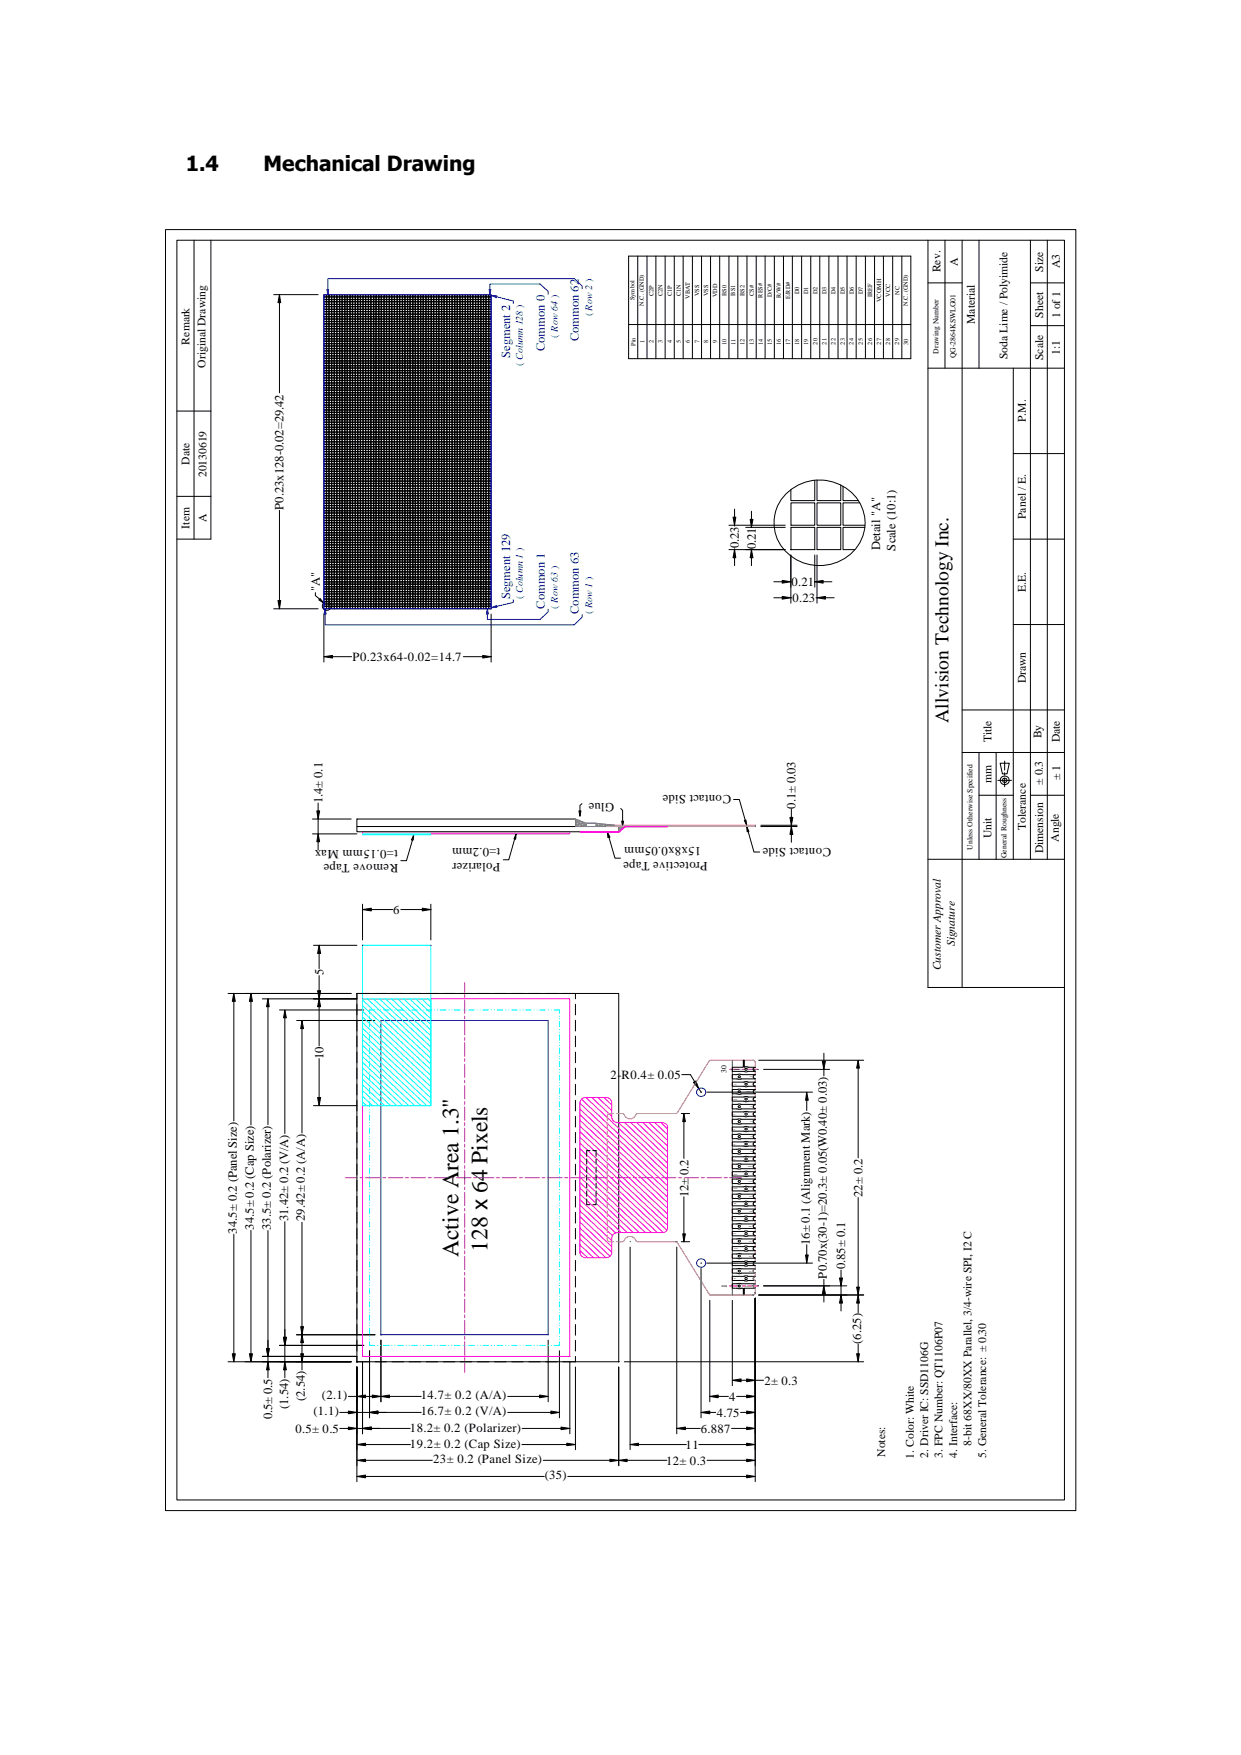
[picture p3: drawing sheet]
<svg xmlns="http://www.w3.org/2000/svg" width="210mm" height="297mm" viewBox="0 0 210 297" stroke-linecap="round" stroke-linejoin="round" font-family="sans-serif">
<defs><g id="words">
<g font-size="4">
<text x="77.6" y="212.8" transform="rotate(-90 77.6 212.8)">Active Area 1.3&quot;</text>
<text x="82.5" y="211.9" transform="rotate(-90 82.5 211.9)">128 x 64 Pixels</text>
</g>
<g font-size="3.5">
<text x="31.4" y="28.9">1.4</text>
<text x="44.6" y="28.9">Mechanical Drawing</text>
</g>
<text font-size="3.3" x="160.5" y="122.3" transform="rotate(-90 160.5 122.3)">Allvision Technology Inc.</text>
<g font-size="2.1" fill="#00f">
<text x="92.2" y="59.4" transform="rotate(-90 92.2 59.4)">Common 0</text>
<text x="98" y="57.8" transform="rotate(-90 98 57.8)">Common 62</text>
<text x="86.3" y="60.6" transform="rotate(-90 86.3 60.6)">Segment 2</text>
<text x="86.3" y="101.5" transform="rotate(-90 86.3 101.5)">Segment 129</text>
<text x="92.2" y="103" transform="rotate(-90 92.2 103)">Common 1</text>
<text x="98" y="103.9" transform="rotate(-90 98 103.9)">Common 63</text>
</g>
<g font-size="2.1">
<text x="48" y="86.3" transform="rotate(-90 48 86.3)">P0.23x128-0.02=29.42</text>
<text x="125" y="92.8" transform="rotate(-90 125 92.8)">0.23</text>
<text x="127.9" y="92.9" transform="rotate(-90 127.9 92.9)">0.21</text>
<text x="148.9" y="93.1" transform="rotate(-90 148.9 93.1)">Detail &quot;A&quot;</text>
<text x="151.5" y="93.2" transform="rotate(-90 151.5 93.2)">Scale (10:1)</text>
<text x="54.1" y="100" transform="rotate(-90 54.1 100)">&quot;A&quot;</text>
<text x="133.9" y="99.2">0.21</text>
<text x="134.1" y="101.9">0.23</text>
<text x="59.6" y="111.9">P0.23x64-0.02=14.7</text>
<text x="54.6" y="136" transform="rotate(-90 54.6 136)">1.4± 0.1</text>
<text x="103.9" y="135.9" transform="rotate(-180 103.9 135.9)">Glue</text>
<text x="123.7" y="134.6" transform="rotate(-180 123.7 134.6)">Contact Side</text>
<text x="134.6" y="136.9" transform="rotate(-90 134.6 136.9)">0.1± 0.03</text>
<text x="67.3" y="143.8" transform="rotate(-180 67.3 143.8)">t=0.15mm Max</text>
<text x="84.6" y="143.6" transform="rotate(-180 84.6 143.6)">t=0.2mm</text>
<text x="118.7" y="143.4" transform="rotate(-180 118.7 143.4)">15x8x0.05mm</text>
<text x="140.6" y="143.6" transform="rotate(-180 140.6 143.6)">Contact Side</text>
<text x="67.4" y="146.2" transform="rotate(-180 67.4 146.2)">Remove Tape</text>
<text x="84.6" y="146" transform="rotate(-180 84.6 146)">Polarizer</text>
<text x="119.7" y="145.8" transform="rotate(-180 119.7 145.8)">Protective Tape</text>
<text x="66.5" y="154.7">6</text>
<text x="54.8" y="165.1" transform="rotate(-90 54.8 165.1)">5</text>
<text x="54.8" y="179.3" transform="rotate(-90 54.8 179.3)">10</text>
<text x="103.3" y="182.6">2-R0.4± 0.05</text>
<text x="116.5" y="202.7" transform="rotate(-90 116.5 202.7)">12± 0.2</text>
<text x="145.9" y="202.6" transform="rotate(-90 145.9 202.6)">22± 0.2</text>
<text x="40.1" y="208.8" transform="rotate(-90 40.1 208.8)">34.5± 0.2 (Panel Size)</text>
<text x="42.9" y="208.2" transform="rotate(-90 42.9 208.2)">34.5± 0.2 (Cap Size)</text>
<text x="45.8" y="208.2" transform="rotate(-90 45.8 208.2)">33.5± 0.2 (Polarizer)</text>
<text x="48.7" y="206.7" transform="rotate(-90 48.7 206.7)">31.42± 0.2 (V/A)</text>
<text x="51.6" y="206.7" transform="rotate(-90 51.6 206.7)">29.42± 0.2 (A/A)</text>
<text x="137" y="210.8" transform="rotate(-90 137 210.8)">16± 0.1 (Alignment Mark)</text>
<text x="143" y="214.8" transform="rotate(-90 143 214.8)">0.85± 0.1</text>
<text x="139.9" y="216.4" transform="rotate(-90 139.9 216.4)">P0.70x(30-1)=20.3± 0.05(W0.40± 0.03)</text>
<text x="145.7" y="227.4" transform="rotate(-90 145.7 227.4)">(6.25)</text>
<text x="48.7" y="238.5" transform="rotate(-90 48.7 238.5)">(1.54)</text>
<text x="51.6" y="237.1" transform="rotate(-90 51.6 237.1)">(2.54)</text>
<text x="53" y="239.6">(1.1)</text>
<text x="54.5" y="236.9">(2.1)</text>
<text x="71.2" y="236.9">14.7± 0.2 (A/A)</text>
<text x="71.2" y="239.6">16.7± 0.2 (V/A)</text>
<text x="121.3" y="239.8">4.75</text>
<text x="123.4" y="237.1">4</text>
<text x="129.3" y="234.4">2± 0.3</text>
<text x="46.1" y="240.2" transform="rotate(-90 46.1 240.2)">0.5± 0.5</text>
<text x="50" y="242.5">0.5± 0.5</text>
<text x="69.3" y="242.3">18.2± 0.2 (Polarizer)</text>
<text x="69.4" y="245">19.2± 0.2 (Cap Size)</text>
<text x="116" y="245.2">11</text>
<text x="118.6" y="242.5">6.887</text>
<text x="73.3" y="247.7">23± 0.2 (Panel Size)</text>
<text x="92.2" y="250.4">(35)</text>
<text x="112.7" y="247.9">12± 0.3</text>
</g>
<g font-size="2">
<text x="159.2" y="46.1" transform="rotate(-90 159.2 46.1)">Rev.</text>
<text x="162.1" y="45" transform="rotate(-90 162.1 45)">A</text>
<text x="176.5" y="46" transform="rotate(-90 176.5 46)">Size</text>
<text x="179.3" y="45.4" transform="rotate(-90 179.3 45.4)">A3</text>
<text x="176.5" y="53.8" transform="rotate(-90 176.5 53.8)">Sheet</text>
<text x="179.4" y="53.8" transform="rotate(-90 179.4 53.8)">1 of 1</text>
<text x="32.1" y="58.3" transform="rotate(-90 32.1 58.3)">Remark</text>
<text x="165" y="54.9" transform="rotate(-90 165 54.9)">Material</text>
<text x="34.8" y="62.3" transform="rotate(-90 34.8 62.3)">Original Drawing</text>
<text x="170.5" y="60.8" transform="rotate(-90 170.5 60.8)">Soda Lime / Polyimide</text>
<text x="176.5" y="60.9" transform="rotate(-90 176.5 60.9)">Scale</text>
<text x="179.3" y="60" transform="rotate(-90 179.3 60)">1:1</text>
<text x="173.6" y="71.5" transform="rotate(-90 173.6 71.5)">P.M.</text>
<text x="32.1" y="78.7" transform="rotate(-90 32.1 78.7)">Date</text>
<text x="34.9" y="80.8" transform="rotate(-90 34.9 80.8)">20130619</text>
<text x="32.1" y="89.5" transform="rotate(-90 32.1 89.5)">Item</text>
<text x="35" y="88.4" transform="rotate(-90 35 88.4)">A</text>
<text x="173.6" y="87.8" transform="rotate(-90 173.6 87.8)">Panel / E.</text>
<text x="173.6" y="100.2" transform="rotate(-90 173.6 100.2)">E.E.</text>
<text x="173.6" y="115.7" transform="rotate(-90 173.6 115.7)">Drawn</text>
<text x="167.8" y="125.7" transform="rotate(-90 167.8 125.7)">Title</text>
<text x="176.2" y="125" transform="rotate(-90 176.2 125)">By</text>
<text x="179.3" y="125.7" transform="rotate(-90 179.3 125.7)">Date</text>
<text x="167.8" y="132.6" transform="rotate(-90 167.8 132.6)">mm</text>
<text x="176.4" y="132.8" transform="rotate(-90 176.4 132.8)">± 0.3</text>
<text x="179.4" y="132" transform="rotate(-90 179.4 132)">± 1</text>
<text x="167.8" y="141.9" transform="rotate(-90 167.8 141.9)">Unit</text>
<text x="173.6" y="140.4" transform="rotate(-90 173.6 140.4)">Tolerance</text>
<text x="179.1" y="142.5" transform="rotate(-90 179.1 142.5)">Angle</text>
<text x="176.5" y="144.4" transform="rotate(-90 176.5 144.4)">Dimension</text>
<text x="161.6" y="160.2" transform="rotate(-90 161.6 160.2)">Signature</text>
<text x="159.2" y="164.3" transform="rotate(-90 159.2 164.3)">Customer Approval</text>
<text x="164.4" y="244.7" transform="rotate(-90 164.4 244.7)">8-bit 68XX/80XX Parallel, 3/4-wire SPI, I2 C</text>
<text x="149.8" y="246.6" transform="rotate(-90 149.8 246.6)">Notes:</text>
<text x="154.6" y="246.9" transform="rotate(-90 154.6 246.9)">1. Color: White</text>
<text x="157.1" y="246.7" transform="rotate(-90 157.1 246.7)">2. Driver IC: SSD1106G</text>
<text x="159.5" y="246.7" transform="rotate(-90 159.5 246.7)">3. FPC Number: QT1106P07</text>
<text x="162" y="246.7" transform="rotate(-90 162 246.7)">4. Interface:</text>
<text x="166.8" y="246.8" transform="rotate(-90 166.8 246.8)">5. General Tolerance: ± 0.30</text>
</g>
<g font-size="1.7" fill="#00f">
<text x="100.2" y="53.5" transform="rotate(-90 100.2 53.5)">( Row 2 )</text>
<text x="94.4" y="57.1" transform="rotate(-90 94.4 57.1)">( Row 64 )</text>
<text x="88.5" y="61.9" transform="rotate(-90 88.5 61.9)">( Column 128 )</text>
<text x="88.5" y="101.4" transform="rotate(-90 88.5 101.4)">( Column 1 )</text>
<text x="94.4" y="103" transform="rotate(-90 94.4 103)">( Row 63 )</text>
<text x="100.2" y="103.9" transform="rotate(-90 100.2 103.9)">( Row 1 )</text>
</g>
<g font-size="1.3">
<text x="158.8" y="59.8" transform="rotate(-90 158.8 59.8)">Drawing Number</text>
<text x="161.7" y="60.6" transform="rotate(-90 161.7 60.6)">QG-2864KSWLG01</text>
<text x="164.6" y="143.8" transform="rotate(-90 164.6 143.8)">Unless Otherwise Specified</text>
<text x="170.3" y="145.2" transform="rotate(-90 170.3 145.2)">General Roughness</text>
<text x="122.9" y="181.7" transform="rotate(-90 122.9 181.7)">30</text>
<text x="123" y="218" transform="rotate(-90 123 218)">1</text>
</g>
<g font-size="1.1">
<text x="107.4" y="50.8" transform="rotate(-90 107.4 50.8)">Symbol</text>
<text x="108.9" y="51.8" transform="rotate(-90 108.9 51.8)">N.C. (GND)</text>
<text x="110.6" y="50.1" transform="rotate(-90 110.6 50.1)">C2P</text>
<text x="112.1" y="50.2" transform="rotate(-90 112.1 50.2)">C2N</text>
<text x="113.7" y="50.1" transform="rotate(-90 113.7 50.1)">C1P</text>
<text x="115.2" y="50.2" transform="rotate(-90 115.2 50.2)">C1N</text>
<text x="116.7" y="50.6" transform="rotate(-90 116.7 50.6)">VBAT</text>
<text x="118.3" y="50.1" transform="rotate(-90 118.3 50.1)">VSS</text>
<text x="119.8" y="50.1" transform="rotate(-90 119.8 50.1)">VSS</text>
<text x="121.3" y="50.3" transform="rotate(-90 121.3 50.3)">VDD</text>
<text x="122.9" y="50.1" transform="rotate(-90 122.9 50.1)">BS0</text>
<text x="124.4" y="50" transform="rotate(-90 124.4 50)">BS1</text>
<text x="126" y="50.1" transform="rotate(-90 126 50.1)">BS2</text>
<text x="127.5" y="50.1" transform="rotate(-90 127.5 50.1)">CS#</text>
<text x="129" y="50.4" transform="rotate(-90 129 50.4)">RES#</text>
<text x="130.6" y="50.3" transform="rotate(-90 130.6 50.3)">D/C#</text>
<text x="132.1" y="50.4" transform="rotate(-90 132.1 50.4)">R/W#</text>
<text x="133.7" y="50.6" transform="rotate(-90 133.7 50.6)">E/RD#</text>
<text x="135.2" y="49.8" transform="rotate(-90 135.2 49.8)">D0</text>
<text x="136.8" y="49.8" transform="rotate(-90 136.8 49.8)">D1</text>
<text x="138.3" y="49.8" transform="rotate(-90 138.3 49.8)">D2</text>
<text x="139.8" y="49.8" transform="rotate(-90 139.8 49.8)">D3</text>
<text x="141.4" y="49.8" transform="rotate(-90 141.4 49.8)">D4</text>
<text x="142.9" y="49.8" transform="rotate(-90 142.9 49.8)">D5</text>
<text x="144.4" y="49.8" transform="rotate(-90 144.4 49.8)">D6</text>
<text x="146" y="49.8" transform="rotate(-90 146 49.8)">D7</text>
<text x="147.6" y="50.3" transform="rotate(-90 147.6 50.3)">IREF</text>
<text x="149.1" y="51.1" transform="rotate(-90 149.1 51.1)">VCOMH</text>
<text x="150.6" y="50.2" transform="rotate(-90 150.6 50.2)">VCC</text>
<text x="152.2" y="49.9" transform="rotate(-90 152.2 49.9)">NC</text>
<text x="153.6" y="51.8" transform="rotate(-90 153.6 51.8)">N.C. (GND)</text>
<text x="107.5" y="58.5" transform="rotate(-90 107.5 58.5)">Pin</text>
<text x="109.1" y="58.1" transform="rotate(-90 109.1 58.1)">1</text>
<text x="110.6" y="58.1" transform="rotate(-90 110.6 58.1)">2</text>
<text x="112.1" y="58.1" transform="rotate(-90 112.1 58.1)">3</text>
<text x="113.7" y="58.1" transform="rotate(-90 113.7 58.1)">4</text>
<text x="115.2" y="58.1" transform="rotate(-90 115.2 58.1)">5</text>
<text x="116.7" y="58.1" transform="rotate(-90 116.7 58.1)">6</text>
<text x="118.3" y="58.1" transform="rotate(-90 118.3 58.1)">7</text>
<text x="119.8" y="58.1" transform="rotate(-90 119.8 58.1)">8</text>
<text x="121.3" y="58.1" transform="rotate(-90 121.3 58.1)">9</text>
<text x="122.9" y="58.4" transform="rotate(-90 122.9 58.4)">10</text>
<text x="124.5" y="58.4" transform="rotate(-90 124.5 58.4)">11</text>
<text x="126" y="58.4" transform="rotate(-90 126 58.4)">12</text>
<text x="127.5" y="58.4" transform="rotate(-90 127.5 58.4)">13</text>
<text x="129.1" y="58.4" transform="rotate(-90 129.1 58.4)">14</text>
<text x="130.6" y="58.4" transform="rotate(-90 130.6 58.4)">15</text>
<text x="132.1" y="58.4" transform="rotate(-90 132.1 58.4)">16</text>
<text x="133.7" y="58.4" transform="rotate(-90 133.7 58.4)">17</text>
<text x="135.2" y="58.4" transform="rotate(-90 135.2 58.4)">18</text>
<text x="136.8" y="58.4" transform="rotate(-90 136.8 58.4)">19</text>
<text x="138.3" y="58.3" transform="rotate(-90 138.3 58.3)">20</text>
<text x="139.8" y="58.3" transform="rotate(-90 139.8 58.3)">21</text>
<text x="141.4" y="58.3" transform="rotate(-90 141.4 58.3)">22</text>
<text x="142.9" y="58.3" transform="rotate(-90 142.9 58.3)">23</text>
<text x="144.4" y="58.3" transform="rotate(-90 144.4 58.3)">24</text>
<text x="146" y="58.3" transform="rotate(-90 146 58.3)">25</text>
<text x="147.6" y="58.3" transform="rotate(-90 147.6 58.3)">26</text>
<text x="149.1" y="58.3" transform="rotate(-90 149.1 58.3)">27</text>
<text x="150.6" y="58.3" transform="rotate(-90 150.6 58.3)">28</text>
<text x="152.2" y="58.3" transform="rotate(-90 152.2 58.3)">29</text>
<text x="153.7" y="58.4" transform="rotate(-90 153.7 58.4)">30</text>
</g>
<g font-size=".2">
<text x="124.7" y="183.4" transform="rotate(-180 124.7 183.4)">VCC</text>
<text x="124.7" y="185.9" transform="rotate(-180 124.7 185.9)">IR EF</text>
<text x="125.5" y="181" transform="rotate(-180 125.5 181)">N .C . (G ND)</text>
<text x="127.2" y="182.2" transform="rotate(-180 127.2 182.2)">NC</text>
<text x="127.2" y="184.7" transform="rotate(-180 127.2 184.7)">V COMH</text>
<text x="124.4" y="188.5" transform="rotate(-180 124.4 188.5)">D6</text>
<text x="124.4" y="191" transform="rotate(-180 124.4 191)">D4</text>
<text x="127.2" y="187.2" transform="rotate(-180 127.2 187.2)">D7</text>
<text x="127.2" y="189.8" transform="rotate(-180 127.2 189.8)">D5</text>
<text x="124.4" y="193.5" transform="rotate(-180 124.4 193.5)">D2</text>
<text x="124.4" y="196.1" transform="rotate(-180 124.4 196.1)">D0</text>
<text x="127.2" y="192.3" transform="rotate(-180 127.2 192.3)">D3</text>
<text x="127.2" y="194.8" transform="rotate(-180 127.2 194.8)">D1</text>
<text x="127.2" y="197.4" transform="rotate(-180 127.2 197.4)">E/RD#</text>
<text x="124.6" y="203.7" transform="rotate(-180 124.6 203.7)">BS2</text>
<text x="124.8" y="198.6" transform="rotate(-180 124.8 198.6)">R /W#</text>
<text x="124.8" y="201.1" transform="rotate(-180 124.8 201.1)">R ES#</text>
<text x="127.2" y="199.9" transform="rotate(-180 127.2 199.9)">D /C#</text>
<text x="127.2" y="202.4" transform="rotate(-180 127.2 202.4)">CS#</text>
<text x="124.5" y="206.2" transform="rotate(-180 124.5 206.2)">NC</text>
<text x="124.6" y="208.7" transform="rotate(-180 124.6 208.7)">V SS</text>
<text x="127.2" y="204.9" transform="rotate(-180 127.2 204.9)">BS1</text>
<text x="127.2" y="210" transform="rotate(-180 127.2 210)">V SS</text>
<text x="127.2" y="207.5" transform="rotate(-180 127.2 207.5)">VDD</text>
<text x="124.6" y="213.8" transform="rotate(-180 124.6 213.8)">C1P</text>
<text x="124.9" y="211.3" transform="rotate(-180 124.9 211.3)">V BAT</text>
<text x="127.2" y="212.5" transform="rotate(-180 127.2 212.5)">C1N</text>
<text x="127.2" y="215.1" transform="rotate(-180 127.2 215.1)">C2N</text>
<text x="124.6" y="216.3" transform="rotate(-180 124.6 216.3)">C2P</text>
<text x="127.2" y="217.6" transform="rotate(-180 127.2 217.6)">N .C . (G ND)</text>
</g>
</g></defs>
<path d="M61.3 160h11.6v27.1h-11.6z" fill="none" stroke="#0ff" stroke-width=".17"/>
<g fill="none" stroke="#000" stroke-width=".17">
<path d="M123.3 93h9.6M123.3 88.9h9.6M124 87.5h.5l-.2 1.4zM124.3 93l.2 1.4h-.5zM124.3 86.2v1.3M124.3 88.9v.1M124.3 92.9v.1M124.3 94.4v1.3M126.2 89.3h6.7M126.9 87.9h.5l-.3 1.4zM127.1 93l.3 1.4h-.5zM127.1 86.5v1.4"/>
<path d="M127.1 89.3h.1M127.1 94.4v1.3M130.9 98.5h1.5M132.4 98.2l1.4 .3-1.4 .2zM133.8 89.3h.1M133.8 93h.1M133.8 88.9h.1M133.8 93.9v8.2M133.8 98.5h.1M137.8 98.5h.1M137.9 98.5l1.4-.3v.5zM137.9 93h.1"/>
<path d="M137.9 93.9v5.5M138.2 93h.1M138.2 93.9v8.2M139.3 98.5h1.5M130.9 101.2h1.5M132.4 100.9l1.4 .3-1.4 .2zM133.8 101.2h.1M138.1 101.2h.2M138.2 101.2l1.5-.3v.5zM139.7 101.2h1.4M127.8 139.9h.1M127.8 139.7h.1"/>
<path d="M128.7 139.9h6.2M128.7 139.7h6.2M133.7 138.3h.5l-.3 1.4zM133.9 139.9l.3 1.3h-.5zM133.9 137v1.3M133.9 139.7v.2M53 160h7.4M54 160l.2 1.4h-.5zM61.3 153.9l1.5-.2v.5zM61.3 153v6.1M61.3 160h.1M62.8 153.9h3.7"/>
<path d="M67.8 153.9h3.7M71.5 153.7l1.4 .2-1.4 .3zM72.9 160h.1M72.9 153v6.1M72.9 153.9h.1M133.9 141.2v1.4M38.6 168.1h20.8M39.6 168.1l.2 1.4h-.5zM39.6 169.5v20.2M42.5 168.1l.2 1.4h-.5zM42.5 169.5v20.9M44.4 169.1h16"/>
<path d="M45.3 169.1l.2 1.3h-.4zM45.3 170.4v20M47.3 170.9h14.3M48.2 170.9l.2 1.4h-.4zM48.2 172.3v19.6M50.1 172.7h13.4M51.1 172.7l.2 1.4h-.4zM51.1 174.1v17.7M53.7 167.7h.5l-.2 1.4zM54 169.1l.2 1.3h-.5zM54 161.4v2.5M54 165.1v2.6"/>
<path d="M54 170.4v6.6M54 179.2v6.6M60.4 168.1h.1M61.3 169.1h.1M62.5 170.9h.1M64.5 172.7h.1M53 187.1h7.4M53.7 185.8h.5l-.2 1.3zM61.3 187.1h.1M39.6 208.9v20.2M42.5 208.2v20.9M45.3 208.3v19.9"/>
<path d="M48.2 206.8v19.5M51.1 206.8v17.7M127.8 219.7v31.1M127.8 218.8h.1M38.6 230.5h20.8M39.3 229.1h.5l-.2 1.4zM42.2 229.1h.5l-.2 1.4zM44.4 229.6h16M45.1 228.2h.4l-.2 1.4zM45.3 230.5l.2 1.4h-.4zM45.3 229.6v.9M45.3 231.9v1.3"/>
<path d="M47.3 227.7h14.3M48 226.3h.4l-.2 1.4zM48.2 230.5l.2 1.4h-.4zM48.2 227.7v2.8M48.2 231.9v1.3M50.1 225.9h13.4M50.9 224.5h.4l-.2 1.4zM50.9 229.1h.4l-.2 1.4zM51.1 225.9l.2 1.3h-.4zM51.1 227.2v1.9M51.1 230.5v1.4M57.5 239.1h1.4"/>
<path d="M58.9 238.8l1.5 .3-1.5 .2zM58.9 236.3h1.5M60.4 236.3l1.4-.2v.5zM60.4 230.5h.1M60.4 239.1h2.1M60.4 231.4v19.4M61.3 229.6h.1M61.3 230.5v12.2M61.8 236.3h1.2M62.5 239.1l1.4-.3v.5zM62.5 227.7h.1M62.5 228.6v11.4"/>
<path d="M63 236.1l1.5 .2-1.5 .3zM63.9 239.1h7.4M64.5 236.3l1.4-.2v.5zM64.5 225.9h.1M64.5 226.8v10.5M64.5 236.3h.1M65.9 236.3h5.4M85.9 239.1h7.3M85.9 236.3h5.4M91.3 236.1l1.4 .2-1.4 .3zM92.8 225.9h.1M92.8 226.8v10.5"/>
<path d="M93.2 238.8l1.5 .3-1.5 .2zM94.7 227.7h.1M94.7 228.6v11.4M94.7 239.1h.1M96.4 229.6h.1M96.4 230.5v12.2M97.4 230.5h.1M97.4 231.4v14M104.7 230.5h.1M104.7 231.4v16.7M57.5 241.8h1.4M58.9 241.5l1.5 .3-1.5 .2z"/>
<path d="M60.4 244.5l1.4-.2v.4zM60.4 247.2l1.4-.2v.4zM60.4 249.9l1.4-.2v.4zM60.4 241.8h.9M60.4 249.9h.1M61.3 241.8l1.5-.3v.5zM61.8 244.5h7.6M61.8 247.2h11.4M61.8 249.9h30.3M62.8 241.8h6.6M88.3 244.5h7.6M88.3 241.8h6.6"/>
<path d="M91.9 247.2h11.3M94.9 241.5l1.5 .3-1.5 .2zM95.9 244.3l1.5 .2-1.5 .2zM96.1 249.9h30.2M96.4 241.8h.1M97.4 244.5h.1M103.2 247l1.5 .2-1.5 .2zM104.7 247.2h.1M126.3 249.7l1.5 .2-1.5 .2z"/>
</g>
<g fill="#000">
<path d="M124 87.5h.5l-.2 1.4zM124.3 93l.2 1.4h-.5zM126.9 87.9h.5l-.3 1.4zM127.1 93l.3 1.4h-.5zM132.4 98.2l1.4 .3-1.4 .2zM137.9 98.5l1.4-.3v.5zM132.4 100.9l1.4 .3-1.4 .2zM138.2 101.2l1.5-.3v.5zM133.7 138.3h.5l-.3 1.4zM61.3 153.9l1.5-.2v.5zM71.5 153.7l1.4 .2-1.4 .3zM133.9 139.9l.3 1.3h-.5z"/>
<path d="M39.6 168.1l.2 1.4h-.5zM42.5 168.1l.2 1.4h-.5zM45.3 169.1l.3 1.3h-.5zM48.2 170.9l.3 1.4h-.5zM51.1 172.7l.3 1.4h-.5zM54 169.1l.3 1.3h-.6zM53.7 167.7h.6l-.3 1.4zM54 160l.3 1.4h-.6zM53.7 185.8h.6l-.3 1.3zM39.3 229.1h.5l-.2 1.4zM42.2 229.1h.5l-.2 1.4zM45.1 228.2h.5l-.3 1.4z"/>
<path d="M45.3 230.5l.3 1.4h-.5zM48 226.3h.5l-.3 1.4zM48.2 230.5l.3 1.4h-.5zM50.9 224.5h.5l-.3 1.4zM51.1 225.9l.3 1.3h-.5zM50.9 229.1h.5l-.3 1.4zM58.9 238.8l1.5 .3-1.5 .2zM60.4 236.3l1.4-.2v.5zM63 236.1l1.5 .2-1.5 .3zM62.5 239.1l1.4-.3v.5zM64.5 236.3l1.4-.2v.5zM91.3 236.1l1.5 .2-1.5 .3z"/>
<path d="M93.2 238.8l1.5 .3-1.5 .2zM58.9 241.5l1.5 .3-1.5 .2zM60.4 244.5l1.4-.2v.4zM60.4 247.2l1.4-.2v.4zM60.4 249.9l1.4-.2v.4zM61.3 241.8l1.5-.3v.5zM94.9 241.5l1.5 .3-1.5 .2zM95.9 244.3l1.5 .2-1.5 .2zM103.2 247l1.5 .2-1.5 .2zM126.3 249.7l1.5 .2-1.5 .2z"/>
</g>
<path d="M83.1 50l1 .1-.1 .3z" fill="#00f"/>
<path d="M83.1 50l1 .1-.1 .3zM84 50.2l2.8 .7v.5M91.4 48.1l1.4 1.2v.5M97.2 47.2l1.3 1.2v.5" fill="none" stroke="#00f" stroke-width=".17"/>
<path d="M82.8 49h.3l-.2 .9z" fill="#00f"/>
<path d="M82.8 49h.3l-.2 .9zM91.4 48.1h-8.5v.9" fill="none" stroke="#00f" stroke-width=".17"/>
<path d="M55.3 49h.3l-.1 .9z" fill="#00f"/>
<path d="M55.3 49h.3l-.1 .9zM97.2 47.2h-41.7v1.8" fill="none" stroke="#00f" stroke-width=".17"/>
<path d="M82.5 103l.1 .9h-.3z" fill="#00f"/>
<path d="M82.5 103l.1 .9h-.3zM82.5 103.9v.9h8.9" fill="none" stroke="#00f" stroke-width=".17"/>
<path d="M55 103l.2 .9h-.4z" fill="#00f"/>
<path d="M55 103l.2 .9h-.4zM55 103.9v1.8h42.2" fill="none" stroke="#00f" stroke-width=".17"/>
<path d="M83.1 102.9l.9-.4 .1 .3z" fill="#00f"/>
<g fill="none" stroke="#00f" stroke-width=".17">
<path d="M54.8 49.9h28.3v53.1h-28.3zM83.1 102.9l.9-.4 .1 .3zM86.8 101.5v.5l-2.8 .6M92.8 103.1v.4l-1.4 1.3M98.5 104v.5l-1.3 1.2M64.5 172.7h28.3v53.2h-28.3zM118 213.3a.74 .74 0 0 1 1.3 .1 .74 .74 0 0 1-.6 1.1 .74 .74 0 0 1-.7-1z"/>
<circle cx="118.7" cy="184.9" r=".76"/>
</g>
<g fill="#000">
<path d="M47.3 49.9l.2 1.3h-.5zM47 101.6h.5l-.2 1.4zM54.2 101.3l.6 .7-.8-.5zM54.8 111.1l1.5-.2v.5zM81.7 110.9l1.4 .2-1.4 .3zM53.6 137.2h.5l-.3 1.4zM98 137.2h.3l-.2 1zM105.2 139h.3l-.2 .9zM125.9 138.9l.3-.1 .1 .9zM53.8 141.1l.3 1.4h-.5zM70 141.3l-.1 .9h-.3zM87.3 141.1l-.1 .9h-.2z"/>
<path d="M102.8 140.9l.4 .8-.3 .1zM126.3 139.9l.4 .8-.3 .1zM139.1 179.6h.6l-.3 1.4zM115.7 188.5l.3 1.3h-.5zM117.3 183.2l.5-.2 .4 1.3zM136.5 184.8l.3 1.4h-.5zM145.2 179.5l.2 1.3h-.5zM115.5 208.8h.5l-.3 1.4zM136.3 212.4h.5l-.3 1.4zM139.4 217.6l.3 1.4h-.6zM142 216.3h.6l-.3 1.3zM144.9 217.8h.5l-.2 1.4z"/>
<path d="M118.6 239.1l1.5-.3v.5zM120.1 236.3l1.4-.2v.5zM123.9 233.6l1.5-.2v.5zM126.3 236.1l1.5 .2-1.5 .3zM126.3 238.8l1.5 .3-1.5 .2zM126.3 233.4l1.5 .2-1.5 .3zM142.3 219.2l.3 1.4h-.6zM145.2 219.2l.2 1.4h-.5zM144.9 229.1h.5l-.2 1.4zM104.7 247.2l1.4-.2v.4zM106.6 244.5l1.4-.2v.4zM114.5 241.8l1.5-.3v.5z"/>
<path d="M126.3 247l1.5 .2-1.5 .2zM126.3 241.5l1.5 .3-1.5 .2zM126.3 244.3l1.5 .2-1.5 .2z"/>
</g>
<g fill="none" stroke="#000" stroke-width=".17">
<path d="M28 38.9h154v216.8h-154zM29.9 40.7h150.2v213.2h-150.2zM32.8 40.7v50.5M35.7 40.7v50.5h-5.8M46.3 49.9h7.5M47.3 49.9l.2 1.3h-.5zM47.3 51.2v15.3M54.8 59.8h.4v.4h-.4zM54.8 59.4h.4v.4h-.4zM54.8 59h.4v.4h-.4zM54.8 58.6h.4v.4h-.4zM54.8 58.2h.4v.3h-.4z"/>
<path d="M54.8 57.8h.4v.3h-.4zM54.8 57.4h.4v.3h-.4zM54.8 56.9h.4v.4h-.4zM54.8 56.5h.4v.4h-.4zM54.8 56.1h.4v.4h-.4zM54.8 55.7h.4v.4h-.4zM54.8 55.3h.4v.3h-.4zM54.8 54.8h.4v.4h-.4zM54.8 54.4h.4v.4h-.4zM54.8 54h.4v.4h-.4zM54.8 53.6h.4v.4h-.4zM54.8 53.2h.4v.4h-.4z"/>
<path d="M54.8 52.7h.4v.4h-.4zM54.8 52.4h.4v.3h-.4zM54.8 51.9h.4v.4h-.4zM54.8 51.5h.4v.4h-.4zM54.8 51.1h.4v.4h-.4zM54.8 50.7h.4v.4h-.4zM54.8 50.3h.4v.4h-.4zM54.8 49.9h.4v.3h-.4zM54.8 49.9h.1M55.3 59.8h.3v.4h-.3zM55.3 59.4h.3v.4h-.3zM55.3 59h.3v.4h-.3z"/>
<path d="M55.3 58.6h.3v.4h-.3zM55.3 58.2h.3v.3h-.3zM55.3 57.8h.3v.3h-.3zM55.3 57.4h.3v.3h-.3zM55.3 56.9h.3v.4h-.3zM55.3 56.5h.3v.4h-.3zM55.3 56.1h.3v.4h-.3zM55.3 55.7h.3v.4h-.3zM55.3 55.3h.3v.3h-.3zM55.3 54.8h.3v.4h-.3zM55.3 54.4h.3v.4h-.3zM55.3 54h.3v.4h-.3z"/>
<path d="M55.3 53.6h.3v.4h-.3zM55.3 53.2h.3v.4h-.3zM55.3 52.7h.3v.4h-.3zM55.3 52.4h.3v.3h-.3zM55.3 51.9h.3v.4h-.3zM55.3 51.5h.3v.4h-.3zM55.3 51.1h.3v.4h-.3zM55.3 50.7h.3v.4h-.3zM55.3 50.3h.3v.4h-.3zM55.3 49.9h.3v.3h-.3zM55.7 59.8h.4v.4h-.4zM55.7 59.4h.4v.4h-.4z"/>
<path d="M55.7 59h.4v.4h-.4zM55.7 58.6h.4v.4h-.4zM55.7 58.2h.4v.3h-.4zM55.7 57.8h.4v.3h-.4zM55.7 57.4h.4v.3h-.4zM55.7 56.9h.4v.4h-.4zM55.7 56.5h.4v.4h-.4zM55.7 56.1h.4v.4h-.4zM55.7 55.7h.4v.4h-.4zM55.7 55.3h.4v.3h-.4zM55.7 54.8h.4v.4h-.4zM55.7 54.4h.4v.4h-.4z"/>
<path d="M55.7 54h.4v.4h-.4zM55.7 53.6h.4v.4h-.4zM55.7 53.2h.4v.4h-.4zM55.7 52.7h.4v.4h-.4zM55.7 52.4h.4v.3h-.4zM55.7 51.9h.4v.4h-.4zM55.7 51.5h.4v.4h-.4zM55.7 51.1h.4v.4h-.4zM55.7 50.7h.4v.4h-.4zM55.7 50.3h.4v.4h-.4zM55.7 49.9h.4v.3h-.4zM56.1 59.8h.5v.4h-.5z"/>
<path d="M56.1 59.4h.5v.4h-.5zM56.1 59h.5v.4h-.5zM56.1 58.6h.5v.4h-.5zM56.1 58.2h.5v.3h-.5zM56.1 57.8h.5v.3h-.5zM56.1 57.4h.5v.3h-.5zM56.1 56.9h.5v.4h-.5zM56.1 56.5h.5v.4h-.5zM56.1 56.1h.5v.4h-.5zM56.1 55.7h.5v.4h-.5zM56.1 55.3h.5v.3h-.5zM56.1 54.8h.5v.4h-.5z"/>
<path d="M56.1 54.4h.5v.4h-.5zM56.1 54h.5v.4h-.5zM56.1 53.6h.5v.4h-.5zM56.1 53.2h.5v.4h-.5zM56.1 52.7h.5v.4h-.5zM56.1 52.4h.5v.3h-.5zM56.1 51.9h.5v.4h-.5zM56.1 51.5h.5v.4h-.5zM56.1 51.1h.5v.4h-.5zM56.1 50.7h.5v.4h-.5zM56.1 50.3h.5v.4h-.5zM56.1 49.9h.5v.3h-.5z"/>
<path d="M56.6 59.8h.4v.4h-.4zM56.6 59.4h.4v.4h-.4zM56.6 59h.4v.4h-.4zM56.6 58.6h.4v.4h-.4zM56.6 58.2h.4v.3h-.4zM56.6 57.8h.4v.3h-.4zM56.6 57.4h.4v.3h-.4zM56.6 56.9h.4v.4h-.4zM56.6 56.5h.4v.4h-.4zM56.6 56.1h.4v.4h-.4zM56.6 55.7h.4v.4h-.4zM56.6 55.3h.4v.3h-.4z"/>
<path d="M56.6 54.8h.4v.4h-.4zM56.6 54.4h.4v.4h-.4zM56.6 54h.4v.4h-.4zM56.6 53.6h.4v.4h-.4zM56.6 53.2h.4v.4h-.4zM56.6 52.7h.4v.4h-.4zM56.6 52.4h.4v.3h-.4zM56.6 51.9h.4v.4h-.4zM56.6 51.5h.4v.4h-.4zM56.6 51.1h.4v.4h-.4zM56.6 50.7h.4v.4h-.4zM56.6 50.3h.4v.4h-.4z"/>
<path d="M56.6 49.9h.4v.3h-.4zM57 59.8h.4v.4h-.4zM57 59.4h.4v.4h-.4zM57 59h.4v.4h-.4zM57 58.6h.4v.4h-.4zM57 58.2h.4v.3h-.4zM57 57.8h.4v.3h-.4zM57 57.4h.4v.3h-.4zM57 56.9h.4v.4h-.4zM57 56.5h.4v.4h-.4zM57 56.1h.4v.4h-.4zM57 55.7h.4v.4h-.4z"/>
<path d="M57 55.3h.4v.3h-.4zM57 54.8h.4v.4h-.4zM57 54.4h.4v.4h-.4zM57 54h.4v.4h-.4zM57 53.6h.4v.4h-.4zM57 53.2h.4v.4h-.4zM57 52.7h.4v.4h-.4zM57 52.4h.4v.3h-.4zM57 51.9h.4v.4h-.4zM57 51.5h.4v.4h-.4zM57 51.1h.4v.4h-.4zM57 50.7h.4v.4h-.4z"/>
<path d="M57 50.3h.4v.4h-.4zM57 49.9h.4v.3h-.4zM57.5 59.8h.4v.4h-.4zM57.5 59.4h.4v.4h-.4zM57.5 59h.4v.4h-.4zM57.5 58.6h.4v.4h-.4zM57.5 58.2h.4v.3h-.4zM57.5 57.8h.4v.3h-.4zM57.5 57.4h.4v.3h-.4zM57.5 56.9h.4v.4h-.4zM57.5 56.5h.4v.4h-.4zM57.5 56.1h.4v.4h-.4z"/>
<path d="M57.5 55.7h.4v.4h-.4zM57.5 55.3h.4v.3h-.4zM57.5 54.8h.4v.4h-.4zM57.5 54.4h.4v.4h-.4zM57.5 54h.4v.4h-.4zM57.5 53.6h.4v.4h-.4zM57.5 53.2h.4v.4h-.4zM57.5 52.7h.4v.4h-.4zM57.5 52.4h.4v.3h-.4zM57.5 51.9h.4v.4h-.4zM57.5 51.5h.4v.4h-.4zM57.5 51.1h.4v.4h-.4z"/>
<path d="M57.5 50.7h.4v.4h-.4zM57.5 50.3h.4v.4h-.4zM57.5 49.9h.4v.3h-.4zM57.9 59.8h.4v.4h-.4zM57.9 59.4h.4v.4h-.4zM57.9 59h.4v.4h-.4zM57.9 58.6h.4v.4h-.4zM57.9 58.2h.4v.3h-.4zM57.9 57.8h.4v.3h-.4zM57.9 57.4h.4v.3h-.4zM57.9 56.9h.4v.4h-.4zM57.9 56.5h.4v.4h-.4z"/>
<path d="M57.9 56.1h.4v.4h-.4zM57.9 55.7h.4v.4h-.4zM57.9 55.3h.4v.3h-.4zM57.9 54.8h.4v.4h-.4zM57.9 54.4h.4v.4h-.4zM57.9 54h.4v.4h-.4zM57.9 53.6h.4v.4h-.4zM57.9 53.2h.4v.4h-.4zM57.9 52.7h.4v.4h-.4zM57.9 52.4h.4v.3h-.4zM57.9 51.9h.4v.4h-.4zM57.9 51.5h.4v.4h-.4z"/>
<path d="M57.9 51.1h.4v.4h-.4zM57.9 50.7h.4v.4h-.4zM57.9 50.3h.4v.4h-.4zM57.9 49.9h.4v.3h-.4zM58.4 59.8h.3v.4h-.3zM58.4 59.4h.3v.4h-.3zM58.4 59h.3v.4h-.3zM58.4 58.6h.3v.4h-.3zM58.4 58.2h.3v.3h-.3zM58.4 57.8h.3v.3h-.3zM58.4 57.4h.3v.3h-.3zM58.4 56.9h.3v.4h-.3z"/>
<path d="M58.4 56.5h.3v.4h-.3zM58.4 56.1h.3v.4h-.3zM58.4 55.7h.3v.4h-.3zM58.4 55.3h.3v.3h-.3zM58.4 54.8h.3v.4h-.3zM58.4 54.4h.3v.4h-.3zM58.4 54h.3v.4h-.3zM58.4 53.6h.3v.4h-.3zM58.4 53.2h.3v.4h-.3zM58.4 52.7h.3v.4h-.3zM58.4 52.4h.3v.3h-.3zM58.4 51.9h.3v.4h-.3z"/>
<path d="M58.4 51.5h.3v.4h-.3zM58.4 51.1h.3v.4h-.3zM58.4 50.7h.3v.4h-.3zM58.4 50.3h.3v.4h-.3zM58.4 49.9h.3v.3h-.3zM58.8 59.8h.4v.4h-.4zM58.8 59.4h.4v.4h-.4zM58.8 59h.4v.4h-.4zM58.8 58.6h.4v.4h-.4zM58.8 58.2h.4v.3h-.4zM58.8 57.8h.4v.3h-.4zM58.8 57.4h.4v.3h-.4z"/>
<path d="M58.8 56.9h.4v.4h-.4zM58.8 56.5h.4v.4h-.4zM58.8 56.1h.4v.4h-.4zM58.8 55.7h.4v.4h-.4zM58.8 55.3h.4v.3h-.4zM58.8 54.8h.4v.4h-.4zM58.8 54.4h.4v.4h-.4zM58.8 54h.4v.4h-.4zM58.8 53.6h.4v.4h-.4zM58.8 53.2h.4v.4h-.4zM58.8 52.7h.4v.4h-.4zM58.8 52.4h.4v.3h-.4z"/>
<path d="M58.8 51.9h.4v.4h-.4zM58.8 51.5h.4v.4h-.4zM58.8 51.1h.4v.4h-.4zM58.8 50.7h.4v.4h-.4zM58.8 50.3h.4v.4h-.4zM58.8 49.9h.4v.3h-.4zM59.2 59.8h.4v.4h-.4zM59.2 59.4h.4v.4h-.4zM59.2 59h.4v.4h-.4zM59.2 58.6h.4v.4h-.4zM59.2 58.2h.4v.3h-.4zM59.2 57.8h.4v.3h-.4z"/>
<path d="M59.2 57.4h.4v.3h-.4zM59.2 56.9h.4v.4h-.4zM59.2 56.5h.4v.4h-.4zM59.2 56.1h.4v.4h-.4zM59.2 55.7h.4v.4h-.4zM59.2 55.3h.4v.3h-.4zM59.2 54.8h.4v.4h-.4zM59.2 54.4h.4v.4h-.4zM59.2 54h.4v.4h-.4zM59.2 53.6h.4v.4h-.4zM59.2 53.2h.4v.4h-.4zM59.2 52.7h.4v.4h-.4z"/>
<path d="M59.2 52.4h.4v.3h-.4zM59.2 51.9h.4v.4h-.4zM59.2 51.5h.4v.4h-.4zM59.2 51.1h.4v.4h-.4zM59.2 50.7h.4v.4h-.4zM59.2 50.3h.4v.4h-.4zM59.2 49.9h.4v.3h-.4zM59.7 59.8h.4v.4h-.4zM59.7 59.4h.4v.4h-.4zM59.7 59h.4v.4h-.4zM59.7 58.6h.4v.4h-.4zM59.7 58.2h.4v.3h-.4z"/>
<path d="M59.7 57.8h.4v.3h-.4zM59.7 57.4h.4v.3h-.4zM59.7 56.9h.4v.4h-.4zM59.7 56.5h.4v.4h-.4zM59.7 56.1h.4v.4h-.4zM59.7 55.7h.4v.4h-.4zM59.7 55.3h.4v.3h-.4zM59.7 54.8h.4v.4h-.4zM59.7 54.4h.4v.4h-.4zM59.7 54h.4v.4h-.4zM59.7 53.6h.4v.4h-.4zM59.7 53.2h.4v.4h-.4z"/>
<path d="M59.7 52.7h.4v.4h-.4zM59.7 52.4h.4v.3h-.4zM59.7 51.9h.4v.4h-.4zM59.7 51.5h.4v.4h-.4zM59.7 51.1h.4v.4h-.4zM59.7 50.7h.4v.4h-.4zM59.7 50.3h.4v.4h-.4zM59.7 49.9h.4v.3h-.4zM60.1 59.8h.4v.4h-.4zM60.1 59.4h.4v.4h-.4zM60.1 59h.4v.4h-.4zM60.1 58.6h.4v.4h-.4z"/>
<path d="M60.1 58.2h.4v.3h-.4zM60.1 57.8h.4v.3h-.4zM60.1 57.4h.4v.3h-.4zM60.1 56.9h.4v.4h-.4zM60.1 56.5h.4v.4h-.4zM60.1 56.1h.4v.4h-.4zM60.1 55.7h.4v.4h-.4zM60.1 55.3h.4v.3h-.4zM60.1 54.8h.4v.4h-.4zM60.1 54.4h.4v.4h-.4zM60.1 54h.4v.4h-.4zM60.1 53.6h.4v.4h-.4z"/>
<path d="M60.1 53.2h.4v.4h-.4zM60.1 52.7h.4v.4h-.4zM60.1 52.4h.4v.3h-.4zM60.1 51.9h.4v.4h-.4zM60.1 51.5h.4v.4h-.4zM60.1 51.1h.4v.4h-.4zM60.1 50.7h.4v.4h-.4zM60.1 50.3h.4v.4h-.4zM60.1 49.9h.4v.3h-.4zM60.6 59.8h.4v.4h-.4zM60.6 59.4h.4v.4h-.4zM60.6 59h.4v.4h-.4z"/>
<path d="M60.6 58.6h.4v.4h-.4zM60.6 58.2h.4v.3h-.4zM60.6 57.8h.4v.3h-.4zM60.6 57.4h.4v.3h-.4zM60.6 56.9h.4v.4h-.4zM60.6 56.5h.4v.4h-.4zM60.6 56.1h.4v.4h-.4zM60.6 55.7h.4v.4h-.4zM60.6 55.3h.4v.3h-.4zM60.6 54.8h.4v.4h-.4zM60.6 54.4h.4v.4h-.4zM60.6 54h.4v.4h-.4z"/>
<path d="M60.6 53.6h.4v.4h-.4zM60.6 53.2h.4v.4h-.4zM60.6 52.7h.4v.4h-.4zM60.6 52.4h.4v.3h-.4zM60.6 51.9h.4v.4h-.4zM60.6 51.5h.4v.4h-.4zM60.6 51.1h.4v.4h-.4zM60.6 50.7h.4v.4h-.4zM60.6 50.3h.4v.4h-.4zM60.6 49.9h.4v.3h-.4zM61 59.8h.4v.4h-.4zM61 59.4h.4v.4h-.4z"/>
<path d="M61 59h.4v.4h-.4zM61 58.6h.4v.4h-.4zM61 58.2h.4v.3h-.4zM61 57.8h.4v.3h-.4zM61 57.4h.4v.3h-.4zM61 56.9h.4v.4h-.4zM61 56.5h.4v.4h-.4zM61 56.1h.4v.4h-.4zM61 55.7h.4v.4h-.4zM61 55.3h.4v.3h-.4zM61 54.8h.4v.4h-.4zM61 54.4h.4v.4h-.4z"/>
<path d="M61 54h.4v.4h-.4zM61 53.6h.4v.4h-.4zM61 53.2h.4v.4h-.4zM61 52.7h.4v.4h-.4zM61 52.4h.4v.3h-.4zM61 51.9h.4v.4h-.4zM61 51.5h.4v.4h-.4zM61 51.1h.4v.4h-.4zM61 50.7h.4v.4h-.4zM61 50.3h.4v.4h-.4zM61 49.9h.4v.3h-.4zM61.4 59.8h.4v.4h-.4z"/>
<path d="M61.4 59.4h.4v.4h-.4zM61.4 59h.4v.4h-.4zM61.4 58.6h.4v.4h-.4zM61.4 58.2h.4v.3h-.4zM61.4 57.8h.4v.3h-.4zM61.4 57.4h.4v.3h-.4zM61.4 56.9h.4v.4h-.4zM61.4 56.5h.4v.4h-.4zM61.4 56.1h.4v.4h-.4zM61.4 55.7h.4v.4h-.4zM61.4 55.3h.4v.3h-.4zM61.4 54.8h.4v.4h-.4z"/>
<path d="M61.4 54.4h.4v.4h-.4zM61.4 54h.4v.4h-.4zM61.4 53.6h.4v.4h-.4zM61.4 53.2h.4v.4h-.4zM61.4 52.7h.4v.4h-.4zM61.4 52.4h.4v.3h-.4zM61.4 51.9h.4v.4h-.4zM61.4 51.5h.4v.4h-.4zM61.4 51.1h.4v.4h-.4zM61.4 50.7h.4v.4h-.4zM61.4 50.3h.4v.4h-.4zM61.4 49.9h.4v.3h-.4z"/>
<path d="M61.9 59.8h.4v.4h-.4zM61.9 59.4h.4v.4h-.4zM61.9 59h.4v.4h-.4zM61.9 58.6h.4v.4h-.4zM61.9 58.2h.4v.3h-.4zM61.9 57.8h.4v.3h-.4zM61.9 57.4h.4v.3h-.4zM61.9 56.9h.4v.4h-.4zM61.9 56.5h.4v.4h-.4zM61.9 56.1h.4v.4h-.4zM61.9 55.7h.4v.4h-.4zM61.9 55.3h.4v.3h-.4z"/>
<path d="M61.9 54.8h.4v.4h-.4zM61.9 54.4h.4v.4h-.4zM61.9 54h.4v.4h-.4zM61.9 53.6h.4v.4h-.4zM61.9 53.2h.4v.4h-.4zM61.9 52.7h.4v.4h-.4zM61.9 52.4h.4v.3h-.4zM61.9 51.9h.4v.4h-.4zM61.9 51.5h.4v.4h-.4zM61.9 51.1h.4v.4h-.4zM61.9 50.7h.4v.4h-.4zM61.9 50.3h.4v.4h-.4z"/>
<path d="M61.9 49.9h.4v.3h-.4zM62.4 59.8h.3v.4h-.3zM62.4 59.4h.3v.4h-.3zM62.4 59h.3v.4h-.3zM62.4 58.6h.3v.4h-.3zM62.4 58.2h.3v.3h-.3zM62.4 57.8h.3v.3h-.3zM62.4 57.4h.3v.3h-.3zM62.4 56.9h.3v.4h-.3zM62.4 56.5h.3v.4h-.3zM62.4 56.1h.3v.4h-.3zM62.4 55.7h.3v.4h-.3z"/>
<path d="M62.4 55.3h.3v.3h-.3zM62.4 54.8h.3v.4h-.3zM62.4 54.4h.3v.4h-.3zM62.4 54h.3v.4h-.3zM62.4 53.6h.3v.4h-.3zM62.4 53.2h.3v.4h-.3zM62.4 52.7h.3v.4h-.3zM62.4 52.4h.3v.3h-.3zM62.4 51.9h.3v.4h-.3zM62.4 51.5h.3v.4h-.3zM62.4 51.1h.3v.4h-.3zM62.4 50.7h.3v.4h-.3z"/>
<path d="M62.4 50.3h.3v.4h-.3zM62.4 49.9h.3v.3h-.3zM62.8 59.8h.4v.4h-.4zM62.8 59.4h.4v.4h-.4zM62.8 59h.4v.4h-.4zM62.8 58.6h.4v.4h-.4zM62.8 58.2h.4v.3h-.4zM62.8 57.8h.4v.3h-.4zM62.8 57.4h.4v.3h-.4zM62.8 56.9h.4v.4h-.4zM62.8 56.5h.4v.4h-.4zM62.8 56.1h.4v.4h-.4z"/>
<path d="M62.8 55.7h.4v.4h-.4zM62.8 55.3h.4v.3h-.4zM62.8 54.8h.4v.4h-.4zM62.8 54.4h.4v.4h-.4zM62.8 54h.4v.4h-.4zM62.8 53.6h.4v.4h-.4zM62.8 53.2h.4v.4h-.4zM62.8 52.7h.4v.4h-.4zM62.8 52.4h.4v.3h-.4zM62.8 51.9h.4v.4h-.4zM62.8 51.5h.4v.4h-.4zM62.8 51.1h.4v.4h-.4z"/>
<path d="M62.8 50.7h.4v.4h-.4zM62.8 50.3h.4v.4h-.4zM62.8 49.9h.4v.3h-.4zM63.2 59.8h.4v.4h-.4zM63.2 59.4h.4v.4h-.4zM63.2 59h.4v.4h-.4zM63.2 58.6h.4v.4h-.4zM63.2 58.2h.4v.3h-.4zM63.2 57.8h.4v.3h-.4zM63.2 57.4h.4v.3h-.4zM63.2 56.9h.4v.4h-.4zM63.2 56.5h.4v.4h-.4z"/>
<path d="M63.2 56.1h.4v.4h-.4zM63.2 55.7h.4v.4h-.4zM63.2 55.3h.4v.3h-.4zM63.2 54.8h.4v.4h-.4zM63.2 54.4h.4v.4h-.4zM63.2 54h.4v.4h-.4zM63.2 53.6h.4v.4h-.4zM63.2 53.2h.4v.4h-.4zM63.2 52.7h.4v.4h-.4zM63.2 52.4h.4v.3h-.4zM63.2 51.9h.4v.4h-.4zM63.2 51.5h.4v.4h-.4z"/>
<path d="M63.2 51.1h.4v.4h-.4zM63.2 50.7h.4v.4h-.4zM63.2 50.3h.4v.4h-.4zM63.2 49.9h.4v.3h-.4zM63.6 59.8h.5v.4h-.5zM63.6 59.4h.5v.4h-.5zM63.6 59h.5v.4h-.5zM63.6 58.6h.5v.4h-.5zM63.6 58.2h.5v.3h-.5zM63.6 57.8h.5v.3h-.5zM63.6 57.4h.5v.3h-.5zM63.6 56.9h.5v.4h-.5z"/>
<path d="M63.6 56.5h.5v.4h-.5zM63.6 56.1h.5v.4h-.5zM63.6 55.7h.5v.4h-.5zM63.6 55.3h.5v.3h-.5zM63.6 54.8h.5v.4h-.5zM63.6 54.4h.5v.4h-.5zM63.6 54h.5v.4h-.5zM63.6 53.6h.5v.4h-.5zM63.6 53.2h.5v.4h-.5zM63.6 52.7h.5v.4h-.5zM63.6 52.4h.5v.3h-.5zM63.6 51.9h.5v.4h-.5z"/>
<path d="M63.6 51.5h.5v.4h-.5zM63.6 51.1h.5v.4h-.5zM63.6 50.7h.5v.4h-.5zM63.6 50.3h.5v.4h-.5zM63.6 49.9h.5v.3h-.5zM64.1 59.8h.4v.4h-.4zM64.1 59.4h.4v.4h-.4zM64.1 59h.4v.4h-.4zM64.1 58.6h.4v.4h-.4zM64.1 58.2h.4v.3h-.4zM64.1 57.8h.4v.3h-.4zM64.1 57.4h.4v.3h-.4z"/>
<path d="M64.1 56.9h.4v.4h-.4zM64.1 56.5h.4v.4h-.4zM64.1 56.1h.4v.4h-.4zM64.1 55.7h.4v.4h-.4zM64.1 55.3h.4v.3h-.4zM64.1 54.8h.4v.4h-.4zM64.1 54.4h.4v.4h-.4zM64.1 54h.4v.4h-.4zM64.1 53.6h.4v.4h-.4zM64.1 53.2h.4v.4h-.4zM64.1 52.7h.4v.4h-.4zM64.1 52.4h.4v.3h-.4z"/>
<path d="M64.1 51.9h.4v.4h-.4zM64.1 51.5h.4v.4h-.4zM64.1 51.1h.4v.4h-.4zM64.1 50.7h.4v.4h-.4zM64.1 50.3h.4v.4h-.4zM64.1 49.9h.4v.3h-.4zM64.5 59.8h.5v.4h-.5zM64.5 59.4h.5v.4h-.5zM64.5 59h.5v.4h-.5zM64.5 58.6h.5v.4h-.5zM64.5 58.2h.5v.3h-.5zM64.5 57.8h.5v.3h-.5z"/>
<path d="M64.5 57.4h.5v.3h-.5zM64.5 56.9h.5v.4h-.5zM64.5 56.5h.5v.4h-.5zM64.5 56.1h.5v.4h-.5zM64.5 55.7h.5v.4h-.5zM64.5 55.3h.5v.3h-.5zM64.5 54.8h.5v.4h-.5zM64.5 54.4h.5v.4h-.5zM64.5 54h.5v.4h-.5zM64.5 53.6h.5v.4h-.5zM64.5 53.2h.5v.4h-.5zM64.5 52.7h.5v.4h-.5z"/>
<path d="M64.5 52.4h.5v.3h-.5zM64.5 51.9h.5v.4h-.5zM64.5 51.5h.5v.4h-.5zM64.5 51.1h.5v.4h-.5zM64.5 50.7h.5v.4h-.5zM64.5 50.3h.5v.4h-.5zM64.5 49.9h.5v.3h-.5zM65 59.8h.4v.4h-.4zM65 59.4h.4v.4h-.4zM65 59h.4v.4h-.4zM65 58.6h.4v.4h-.4zM65 58.2h.4v.3h-.4z"/>
<path d="M65 57.8h.4v.3h-.4zM65 57.4h.4v.3h-.4zM65 56.9h.4v.4h-.4zM65 56.5h.4v.4h-.4zM65 56.1h.4v.4h-.4zM65 55.7h.4v.4h-.4zM65 55.3h.4v.3h-.4zM65 54.8h.4v.4h-.4zM65 54.4h.4v.4h-.4zM65 54h.4v.4h-.4zM65 53.6h.4v.4h-.4zM65 53.2h.4v.4h-.4z"/>
<path d="M65 52.7h.4v.4h-.4zM65 52.4h.4v.3h-.4zM65 51.9h.4v.4h-.4zM65 51.5h.4v.4h-.4zM65 51.1h.4v.4h-.4zM65 50.7h.4v.4h-.4zM65 50.3h.4v.4h-.4zM65 49.9h.4v.3h-.4zM65.4 59.8h.4v.4h-.4zM65.4 59.4h.4v.4h-.4zM65.4 59h.4v.4h-.4zM65.4 58.6h.4v.4h-.4z"/>
<path d="M65.4 58.2h.4v.3h-.4zM65.4 57.8h.4v.3h-.4zM65.4 57.4h.4v.3h-.4zM65.4 56.9h.4v.4h-.4zM65.4 56.5h.4v.4h-.4zM65.4 56.1h.4v.4h-.4zM65.4 55.7h.4v.4h-.4zM65.4 55.3h.4v.3h-.4zM65.4 54.8h.4v.4h-.4zM65.4 54.4h.4v.4h-.4zM65.4 54h.4v.4h-.4zM65.4 53.6h.4v.4h-.4z"/>
<path d="M65.4 53.2h.4v.4h-.4zM65.4 52.7h.4v.4h-.4zM65.4 52.4h.4v.3h-.4zM65.4 51.9h.4v.4h-.4zM65.4 51.5h.4v.4h-.4zM65.4 51.1h.4v.4h-.4zM65.4 50.7h.4v.4h-.4zM65.4 50.3h.4v.4h-.4zM65.4 49.9h.4v.3h-.4zM65.9 59.8h.4v.4h-.4zM65.9 59.4h.4v.4h-.4zM65.9 59h.4v.4h-.4z"/>
<path d="M65.9 58.6h.4v.4h-.4zM65.9 58.2h.4v.3h-.4zM65.9 57.8h.4v.3h-.4zM65.9 57.4h.4v.3h-.4zM65.9 56.9h.4v.4h-.4zM65.9 56.5h.4v.4h-.4zM65.9 56.1h.4v.4h-.4zM65.9 55.7h.4v.4h-.4zM65.9 55.3h.4v.3h-.4zM65.9 54.8h.4v.4h-.4zM65.9 54.4h.4v.4h-.4zM65.9 54h.4v.4h-.4z"/>
<path d="M65.9 53.6h.4v.4h-.4zM65.9 53.2h.4v.4h-.4zM65.9 52.7h.4v.4h-.4zM65.9 52.4h.4v.3h-.4zM65.9 51.9h.4v.4h-.4zM65.9 51.5h.4v.4h-.4zM65.9 51.1h.4v.4h-.4zM65.9 50.7h.4v.4h-.4zM65.9 50.3h.4v.4h-.4zM65.9 49.9h.4v.3h-.4zM66.3 59.8h.4v.4h-.4zM66.3 59.4h.4v.4h-.4z"/>
<path d="M66.3 59h.4v.4h-.4zM66.3 58.6h.4v.4h-.4zM66.3 58.2h.4v.3h-.4zM66.3 57.8h.4v.3h-.4zM66.3 57.4h.4v.3h-.4zM66.3 56.9h.4v.4h-.4zM66.3 56.5h.4v.4h-.4zM66.3 56.1h.4v.4h-.4zM66.3 55.7h.4v.4h-.4zM66.3 55.3h.4v.3h-.4zM66.3 54.8h.4v.4h-.4zM66.3 54.4h.4v.4h-.4z"/>
<path d="M66.3 54h.4v.4h-.4zM66.3 53.6h.4v.4h-.4zM66.3 53.2h.4v.4h-.4zM66.3 52.7h.4v.4h-.4zM66.3 52.4h.4v.3h-.4zM66.3 51.9h.4v.4h-.4zM66.3 51.5h.4v.4h-.4zM66.3 51.1h.4v.4h-.4zM66.3 50.7h.4v.4h-.4zM66.3 50.3h.4v.4h-.4zM66.3 49.9h.4v.3h-.4zM66.8 59.8h.4v.4h-.4z"/>
<path d="M66.8 59.4h.4v.4h-.4zM66.8 59h.4v.4h-.4zM66.8 58.6h.4v.4h-.4zM66.8 58.2h.4v.3h-.4zM66.8 57.8h.4v.3h-.4zM66.8 57.4h.4v.3h-.4zM66.8 56.9h.4v.4h-.4zM66.8 56.5h.4v.4h-.4zM66.8 56.1h.4v.4h-.4zM66.8 55.7h.4v.4h-.4zM66.8 55.3h.4v.3h-.4zM66.8 54.8h.4v.4h-.4z"/>
<path d="M66.8 54.4h.4v.4h-.4zM66.8 54h.4v.4h-.4zM66.8 53.6h.4v.4h-.4zM66.8 53.2h.4v.4h-.4zM66.8 52.7h.4v.4h-.4zM66.8 52.4h.4v.3h-.4zM66.8 51.9h.4v.4h-.4zM66.8 51.5h.4v.4h-.4zM66.8 51.1h.4v.4h-.4zM66.8 50.7h.4v.4h-.4zM66.8 50.3h.4v.4h-.4zM66.8 49.9h.4v.3h-.4z"/>
<path d="M67.2 59.8h.4v.4h-.4zM67.2 59.4h.4v.4h-.4zM67.2 59h.4v.4h-.4zM67.2 58.6h.4v.4h-.4zM67.2 58.2h.4v.3h-.4zM67.2 57.8h.4v.3h-.4zM67.2 57.4h.4v.3h-.4zM67.2 56.9h.4v.4h-.4zM67.2 56.5h.4v.4h-.4zM67.2 56.1h.4v.4h-.4zM67.2 55.7h.4v.4h-.4zM67.2 55.3h.4v.3h-.4z"/>
<path d="M67.2 54.8h.4v.4h-.4zM67.2 54.4h.4v.4h-.4zM67.2 54h.4v.4h-.4zM67.2 53.6h.4v.4h-.4zM67.2 53.2h.4v.4h-.4zM67.2 52.7h.4v.4h-.4zM67.2 52.4h.4v.3h-.4zM67.2 51.9h.4v.4h-.4zM67.2 51.5h.4v.4h-.4zM67.2 51.1h.4v.4h-.4zM67.2 50.7h.4v.4h-.4zM67.2 50.3h.4v.4h-.4z"/>
<path d="M67.2 49.9h.4v.3h-.4zM67.6 59.8h.5v.4h-.5zM67.6 59.4h.5v.4h-.5zM67.6 59h.5v.4h-.5zM67.6 58.6h.5v.4h-.5zM67.6 58.2h.5v.3h-.5zM67.6 57.8h.5v.3h-.5zM67.6 57.4h.5v.3h-.5zM67.6 56.9h.5v.4h-.5zM67.6 56.5h.5v.4h-.5zM67.6 56.1h.5v.4h-.5zM67.6 55.7h.5v.4h-.5z"/>
<path d="M67.6 55.3h.5v.3h-.5zM67.6 54.8h.5v.4h-.5zM67.6 54.4h.5v.4h-.5zM67.6 54h.5v.4h-.5zM67.6 53.6h.5v.4h-.5zM67.6 53.2h.5v.4h-.5zM67.6 52.7h.5v.4h-.5zM67.6 52.4h.5v.3h-.5zM67.6 51.9h.5v.4h-.5zM67.6 51.5h.5v.4h-.5zM67.6 51.1h.5v.4h-.5zM67.6 50.7h.5v.4h-.5z"/>
<path d="M67.6 50.3h.5v.4h-.5zM67.6 49.9h.5v.3h-.5zM68.1 59.8h.4v.4h-.4zM68.1 59.4h.4v.4h-.4zM68.1 59h.4v.4h-.4zM68.1 58.6h.4v.4h-.4zM68.1 58.2h.4v.3h-.4zM68.1 57.8h.4v.3h-.4zM68.1 57.4h.4v.3h-.4zM68.1 56.9h.4v.4h-.4zM68.1 56.5h.4v.4h-.4zM68.1 56.1h.4v.4h-.4z"/>
<path d="M68.1 55.7h.4v.4h-.4zM68.1 55.3h.4v.3h-.4zM68.1 54.8h.4v.4h-.4zM68.1 54.4h.4v.4h-.4zM68.1 54h.4v.4h-.4zM68.1 53.6h.4v.4h-.4zM68.1 53.2h.4v.4h-.4zM68.1 52.7h.4v.4h-.4zM68.1 52.4h.4v.3h-.4zM68.1 51.9h.4v.4h-.4zM68.1 51.5h.4v.4h-.4zM68.1 51.1h.4v.4h-.4z"/>
<path d="M68.1 50.7h.4v.4h-.4zM68.1 50.3h.4v.4h-.4zM68.1 49.9h.4v.3h-.4zM68.5 59.8h.4v.4h-.4zM68.5 59.4h.4v.4h-.4zM68.5 59h.4v.4h-.4zM68.5 58.6h.4v.4h-.4zM68.5 58.2h.4v.3h-.4zM68.5 57.8h.4v.3h-.4zM68.5 57.4h.4v.3h-.4zM68.5 56.9h.4v.4h-.4zM68.5 56.5h.4v.4h-.4z"/>
<path d="M68.5 56.1h.4v.4h-.4zM68.5 55.7h.4v.4h-.4zM68.5 55.3h.4v.3h-.4zM68.5 54.8h.4v.4h-.4zM68.5 54.4h.4v.4h-.4zM68.5 54h.4v.4h-.4zM68.5 53.6h.4v.4h-.4zM68.5 53.2h.4v.4h-.4zM68.5 52.7h.4v.4h-.4zM68.5 52.4h.4v.3h-.4zM68.5 51.9h.4v.4h-.4zM68.5 51.5h.4v.4h-.4z"/>
<path d="M68.5 51.1h.4v.4h-.4zM68.5 50.7h.4v.4h-.4zM68.5 50.3h.4v.4h-.4zM68.5 49.9h.4v.3h-.4zM69 59.8h.4v.4h-.4zM69 59.4h.4v.4h-.4zM69 59h.4v.4h-.4zM69 58.6h.4v.4h-.4zM69 58.2h.4v.3h-.4zM69 57.8h.4v.3h-.4zM69 57.4h.4v.3h-.4zM69 56.9h.4v.4h-.4z"/>
<path d="M69 56.5h.4v.4h-.4zM69 56.1h.4v.4h-.4zM69 55.7h.4v.4h-.4zM69 55.3h.4v.3h-.4zM69 54.8h.4v.4h-.4zM69 54.4h.4v.4h-.4zM69 54h.4v.4h-.4zM69 53.6h.4v.4h-.4zM69 53.2h.4v.4h-.4zM69 52.7h.4v.4h-.4zM69 52.4h.4v.3h-.4zM69 51.9h.4v.4h-.4z"/>
<path d="M69 51.5h.4v.4h-.4zM69 51.1h.4v.4h-.4zM69 50.7h.4v.4h-.4zM69 50.3h.4v.4h-.4zM69 49.9h.4v.3h-.4zM69.4 59.8h.4v.4h-.4zM69.4 59.4h.4v.4h-.4zM69.4 59h.4v.4h-.4zM69.4 58.6h.4v.4h-.4zM69.4 58.2h.4v.3h-.4zM69.4 57.8h.4v.3h-.4zM69.4 57.4h.4v.3h-.4z"/>
<path d="M69.4 56.9h.4v.4h-.4zM69.4 56.5h.4v.4h-.4zM69.4 56.1h.4v.4h-.4zM69.4 55.7h.4v.4h-.4zM69.4 55.3h.4v.3h-.4zM69.4 54.8h.4v.4h-.4zM69.4 54.4h.4v.4h-.4zM69.4 54h.4v.4h-.4zM69.4 53.6h.4v.4h-.4zM69.4 53.2h.4v.4h-.4zM69.4 52.7h.4v.4h-.4zM69.4 52.4h.4v.3h-.4z"/>
<path d="M69.4 51.9h.4v.4h-.4zM69.4 51.5h.4v.4h-.4zM69.4 51.1h.4v.4h-.4zM69.4 50.7h.4v.4h-.4zM69.4 50.3h.4v.4h-.4zM69.4 49.9h.4v.3h-.4zM69.9 59.8h.4v.4h-.4zM69.9 59.4h.4v.4h-.4zM69.9 59h.4v.4h-.4zM69.9 58.6h.4v.4h-.4zM69.9 58.2h.4v.3h-.4zM69.9 57.8h.4v.3h-.4z"/>
<path d="M69.9 57.4h.4v.3h-.4zM69.9 56.9h.4v.4h-.4zM69.9 56.5h.4v.4h-.4zM69.9 56.1h.4v.4h-.4zM69.9 55.7h.4v.4h-.4zM69.9 55.3h.4v.3h-.4zM69.9 54.8h.4v.4h-.4zM69.9 54.4h.4v.4h-.4zM69.9 54h.4v.4h-.4zM69.9 53.6h.4v.4h-.4zM69.9 53.2h.4v.4h-.4zM69.9 52.7h.4v.4h-.4z"/>
<path d="M69.9 52.4h.4v.3h-.4zM69.9 51.9h.4v.4h-.4zM69.9 51.5h.4v.4h-.4zM69.9 51.1h.4v.4h-.4zM69.9 50.7h.4v.4h-.4zM69.9 50.3h.4v.4h-.4zM69.9 49.9h.4v.3h-.4zM70.3 59.8h.4v.4h-.4zM70.3 59.4h.4v.4h-.4zM70.3 59h.4v.4h-.4zM70.3 58.6h.4v.4h-.4zM70.3 58.2h.4v.3h-.4z"/>
<path d="M70.3 57.8h.4v.3h-.4zM70.3 57.4h.4v.3h-.4zM70.3 56.9h.4v.4h-.4zM70.3 56.5h.4v.4h-.4zM70.3 56.1h.4v.4h-.4zM70.3 55.7h.4v.4h-.4zM70.3 55.3h.4v.3h-.4zM70.3 54.8h.4v.4h-.4zM70.3 54.4h.4v.4h-.4zM70.3 54h.4v.4h-.4zM70.3 53.6h.4v.4h-.4zM70.3 53.2h.4v.4h-.4z"/>
<path d="M70.3 52.7h.4v.4h-.4zM70.3 52.4h.4v.3h-.4zM70.3 51.9h.4v.4h-.4zM70.3 51.5h.4v.4h-.4zM70.3 51.1h.4v.4h-.4zM70.3 50.7h.4v.4h-.4zM70.3 50.3h.4v.4h-.4zM70.3 49.9h.4v.3h-.4zM70.8 59.8h.4v.4h-.4zM70.8 59.4h.4v.4h-.4zM70.8 59h.4v.4h-.4zM70.8 58.6h.4v.4h-.4z"/>
<path d="M70.8 58.2h.4v.3h-.4zM70.8 57.8h.4v.3h-.4zM70.8 57.4h.4v.3h-.4zM70.8 56.9h.4v.4h-.4zM70.8 56.5h.4v.4h-.4zM70.8 56.1h.4v.4h-.4zM70.8 55.7h.4v.4h-.4zM70.8 55.3h.4v.3h-.4zM70.8 54.8h.4v.4h-.4zM70.8 54.4h.4v.4h-.4zM70.8 54h.4v.4h-.4zM70.8 53.6h.4v.4h-.4z"/>
<path d="M70.8 53.2h.4v.4h-.4zM70.8 52.7h.4v.4h-.4zM70.8 52.4h.4v.3h-.4zM70.8 51.9h.4v.4h-.4zM70.8 51.5h.4v.4h-.4zM70.8 51.1h.4v.4h-.4zM70.8 50.7h.4v.4h-.4zM70.8 50.3h.4v.4h-.4zM70.8 49.9h.4v.3h-.4zM71.2 59.8h.4v.4h-.4zM71.2 59.4h.4v.4h-.4zM71.2 59h.4v.4h-.4z"/>
<path d="M71.2 58.6h.4v.4h-.4zM71.2 58.2h.4v.3h-.4zM71.2 57.8h.4v.3h-.4zM71.2 57.4h.4v.3h-.4zM71.2 56.9h.4v.4h-.4zM71.2 56.5h.4v.4h-.4zM71.2 56.1h.4v.4h-.4zM71.2 55.7h.4v.4h-.4zM71.2 55.3h.4v.3h-.4zM71.2 54.8h.4v.4h-.4zM71.2 54.4h.4v.4h-.4zM71.2 54h.4v.4h-.4z"/>
<path d="M71.2 53.6h.4v.4h-.4zM71.2 53.2h.4v.4h-.4zM71.2 52.7h.4v.4h-.4zM71.2 52.4h.4v.3h-.4zM71.2 51.9h.4v.4h-.4zM71.2 51.5h.4v.4h-.4zM71.2 51.1h.4v.4h-.4zM71.2 50.7h.4v.4h-.4zM71.2 50.3h.4v.4h-.4zM71.2 49.9h.4v.3h-.4zM71.6 59.8h.5v.4h-.5zM71.6 59.4h.5v.4h-.5z"/>
<path d="M71.6 59h.5v.4h-.5zM71.6 58.6h.5v.4h-.5zM71.6 58.2h.5v.3h-.5zM71.6 57.8h.5v.3h-.5zM71.6 57.4h.5v.3h-.5zM71.6 56.9h.5v.4h-.5zM71.6 56.5h.5v.4h-.5zM71.6 56.1h.5v.4h-.5zM71.6 55.7h.5v.4h-.5zM71.6 55.3h.5v.3h-.5zM71.6 54.8h.5v.4h-.5zM71.6 54.4h.5v.4h-.5z"/>
<path d="M71.6 54h.5v.4h-.5zM71.6 53.6h.5v.4h-.5zM71.6 53.2h.5v.4h-.5zM71.6 52.7h.5v.4h-.5zM71.6 52.4h.5v.3h-.5zM71.6 51.9h.5v.4h-.5zM71.6 51.5h.5v.4h-.5zM71.6 51.1h.5v.4h-.5zM71.6 50.7h.5v.4h-.5zM71.6 50.3h.5v.4h-.5zM71.6 49.9h.5v.3h-.5zM72.1 59.8h.4v.4h-.4z"/>
<path d="M72.1 59.4h.4v.4h-.4zM72.1 59h.4v.4h-.4zM72.1 58.6h.4v.4h-.4zM72.1 58.2h.4v.3h-.4zM72.1 57.8h.4v.3h-.4zM72.1 57.4h.4v.3h-.4zM72.1 56.9h.4v.4h-.4zM72.1 56.5h.4v.4h-.4zM72.1 56.1h.4v.4h-.4zM72.1 55.7h.4v.4h-.4zM72.1 55.3h.4v.3h-.4zM72.1 54.8h.4v.4h-.4z"/>
<path d="M72.1 54.4h.4v.4h-.4zM72.1 54h.4v.4h-.4zM72.1 53.6h.4v.4h-.4zM72.1 53.2h.4v.4h-.4zM72.1 52.7h.4v.4h-.4zM72.1 52.4h.4v.3h-.4zM72.1 51.9h.4v.4h-.4zM72.1 51.5h.4v.4h-.4zM72.1 51.1h.4v.4h-.4zM72.1 50.7h.4v.4h-.4zM72.1 50.3h.4v.4h-.4zM72.1 49.9h.4v.3h-.4z"/>
<path d="M72.5 59.8h.4v.4h-.4zM72.5 59.4h.4v.4h-.4zM72.5 59h.4v.4h-.4zM72.5 58.6h.4v.4h-.4zM72.5 58.2h.4v.3h-.4zM72.5 57.8h.4v.3h-.4zM72.5 57.4h.4v.3h-.4zM72.5 56.9h.4v.4h-.4zM72.5 56.5h.4v.4h-.4zM72.5 56.1h.4v.4h-.4zM72.5 55.7h.4v.4h-.4zM72.5 55.3h.4v.3h-.4z"/>
<path d="M72.5 54.8h.4v.4h-.4zM72.5 54.4h.4v.4h-.4zM72.5 54h.4v.4h-.4zM72.5 53.6h.4v.4h-.4zM72.5 53.2h.4v.4h-.4zM72.5 52.7h.4v.4h-.4zM72.5 52.4h.4v.3h-.4zM72.5 51.9h.4v.4h-.4zM72.5 51.5h.4v.4h-.4zM72.5 51.1h.4v.4h-.4zM72.5 50.7h.4v.4h-.4zM72.5 50.3h.4v.4h-.4z"/>
<path d="M72.5 49.9h.4v.3h-.4zM73 59.8h.4v.4h-.4zM73 59.4h.4v.4h-.4zM73 59h.4v.4h-.4zM73 58.6h.4v.4h-.4zM73 58.2h.4v.3h-.4zM73 57.8h.4v.3h-.4zM73 57.4h.4v.3h-.4zM73 56.9h.4v.4h-.4zM73 56.5h.4v.4h-.4zM73 56.1h.4v.4h-.4zM73 55.7h.4v.4h-.4z"/>
<path d="M73 55.3h.4v.3h-.4zM73 54.8h.4v.4h-.4zM73 54.4h.4v.4h-.4zM73 54h.4v.4h-.4zM73 53.6h.4v.4h-.4zM73 53.2h.4v.4h-.4zM73 52.7h.4v.4h-.4zM73 52.4h.4v.3h-.4zM73 51.9h.4v.4h-.4zM73 51.5h.4v.4h-.4zM73 51.1h.4v.4h-.4zM73 50.7h.4v.4h-.4z"/>
<path d="M73 50.3h.4v.4h-.4zM73 49.9h.4v.3h-.4zM73.4 59.8h.4v.4h-.4zM73.4 59.4h.4v.4h-.4zM73.4 59h.4v.4h-.4zM73.4 58.6h.4v.4h-.4zM73.4 58.2h.4v.3h-.4zM73.4 57.8h.4v.3h-.4zM73.4 57.4h.4v.3h-.4zM73.4 56.9h.4v.4h-.4zM73.4 56.5h.4v.4h-.4zM73.4 56.1h.4v.4h-.4z"/>
<path d="M73.4 55.7h.4v.4h-.4zM73.4 55.3h.4v.3h-.4zM73.4 54.8h.4v.4h-.4zM73.4 54.4h.4v.4h-.4zM73.4 54h.4v.4h-.4zM73.4 53.6h.4v.4h-.4zM73.4 53.2h.4v.4h-.4zM73.4 52.7h.4v.4h-.4zM73.4 52.4h.4v.3h-.4zM73.4 51.9h.4v.4h-.4zM73.4 51.5h.4v.4h-.4zM73.4 51.1h.4v.4h-.4z"/>
<path d="M73.4 50.7h.4v.4h-.4zM73.4 50.3h.4v.4h-.4zM73.4 49.9h.4v.3h-.4zM73.9 59.8h.3v.4h-.3zM73.9 59.4h.3v.4h-.3zM73.9 59h.3v.4h-.3zM73.9 58.6h.3v.4h-.3zM73.9 58.2h.3v.3h-.3zM73.9 57.8h.3v.3h-.3zM73.9 57.4h.3v.3h-.3zM73.9 56.9h.3v.4h-.3zM73.9 56.5h.3v.4h-.3z"/>
<path d="M73.9 56.1h.3v.4h-.3zM73.9 55.7h.3v.4h-.3zM73.9 55.3h.3v.3h-.3zM73.9 54.8h.3v.4h-.3zM73.9 54.4h.3v.4h-.3zM73.9 54h.3v.4h-.3zM73.9 53.6h.3v.4h-.3zM73.9 53.2h.3v.4h-.3zM73.9 52.7h.3v.4h-.3zM73.9 52.4h.3v.3h-.3zM73.9 51.9h.3v.4h-.3zM73.9 51.5h.3v.4h-.3z"/>
<path d="M73.9 51.1h.3v.4h-.3zM73.9 50.7h.3v.4h-.3zM73.9 50.3h.3v.4h-.3zM73.9 49.9h.3v.3h-.3zM74.3 59.8h.4v.4h-.4zM74.3 59.4h.4v.4h-.4zM74.3 59h.4v.4h-.4zM74.3 58.6h.4v.4h-.4zM74.3 58.2h.4v.3h-.4zM74.3 57.8h.4v.3h-.4zM74.3 57.4h.4v.3h-.4zM74.3 56.9h.4v.4h-.4z"/>
<path d="M74.3 56.5h.4v.4h-.4zM74.3 56.1h.4v.4h-.4zM74.3 55.7h.4v.4h-.4zM74.3 55.3h.4v.3h-.4zM74.3 54.8h.4v.4h-.4zM74.3 54.4h.4v.4h-.4zM74.3 54h.4v.4h-.4zM74.3 53.6h.4v.4h-.4zM74.3 53.2h.4v.4h-.4zM74.3 52.7h.4v.4h-.4zM74.3 52.4h.4v.3h-.4zM74.3 51.9h.4v.4h-.4z"/>
<path d="M74.3 51.5h.4v.4h-.4zM74.3 51.1h.4v.4h-.4zM74.3 50.7h.4v.4h-.4zM74.3 50.3h.4v.4h-.4zM74.3 49.9h.4v.3h-.4zM74.7 59.8h.4v.4h-.4zM74.7 59.4h.4v.4h-.4zM74.7 59h.4v.4h-.4zM74.7 58.6h.4v.4h-.4zM74.7 58.2h.4v.3h-.4zM74.7 57.8h.4v.3h-.4zM74.7 57.4h.4v.3h-.4z"/>
<path d="M74.7 56.9h.4v.4h-.4zM74.7 56.5h.4v.4h-.4zM74.7 56.1h.4v.4h-.4zM74.7 55.7h.4v.4h-.4zM74.7 55.3h.4v.3h-.4zM74.7 54.8h.4v.4h-.4zM74.7 54.4h.4v.4h-.4zM74.7 54h.4v.4h-.4zM74.7 53.6h.4v.4h-.4zM74.7 53.2h.4v.4h-.4zM74.7 52.7h.4v.4h-.4zM74.7 52.4h.4v.3h-.4z"/>
<path d="M74.7 51.9h.4v.4h-.4zM74.7 51.5h.4v.4h-.4zM74.7 51.1h.4v.4h-.4zM74.7 50.7h.4v.4h-.4zM74.7 50.3h.4v.4h-.4zM74.7 49.9h.4v.3h-.4zM75.2 59.8h.4v.4h-.4zM75.2 59.4h.4v.4h-.4zM75.2 59h.4v.4h-.4zM75.2 58.6h.4v.4h-.4zM75.2 58.2h.4v.3h-.4zM75.2 57.8h.4v.3h-.4z"/>
<path d="M75.2 57.4h.4v.3h-.4zM75.2 56.9h.4v.4h-.4zM75.2 56.5h.4v.4h-.4zM75.2 56.1h.4v.4h-.4zM75.2 55.7h.4v.4h-.4zM75.2 55.3h.4v.3h-.4zM75.2 54.8h.4v.4h-.4zM75.2 54.4h.4v.4h-.4zM75.2 54h.4v.4h-.4zM75.2 53.6h.4v.4h-.4zM75.2 53.2h.4v.4h-.4zM75.2 52.7h.4v.4h-.4z"/>
<path d="M75.2 52.4h.4v.3h-.4zM75.2 51.9h.4v.4h-.4zM75.2 51.5h.4v.4h-.4zM75.2 51.1h.4v.4h-.4zM75.2 50.7h.4v.4h-.4zM75.2 50.3h.4v.4h-.4zM75.2 49.9h.4v.3h-.4zM75.6 59.8h.5v.4h-.5zM75.6 59.4h.5v.4h-.5zM75.6 59h.5v.4h-.5zM75.6 58.6h.5v.4h-.5zM75.6 58.2h.5v.3h-.5z"/>
<path d="M75.6 57.8h.5v.3h-.5zM75.6 57.4h.5v.3h-.5zM75.6 56.9h.5v.4h-.5zM75.6 56.5h.5v.4h-.5zM75.6 56.1h.5v.4h-.5zM75.6 55.7h.5v.4h-.5zM75.6 55.3h.5v.3h-.5zM75.6 54.8h.5v.4h-.5zM75.6 54.4h.5v.4h-.5zM75.6 54h.5v.4h-.5zM75.6 53.6h.5v.4h-.5zM75.6 53.2h.5v.4h-.5z"/>
<path d="M75.6 52.7h.5v.4h-.5zM75.6 52.4h.5v.3h-.5zM75.6 51.9h.5v.4h-.5zM75.6 51.5h.5v.4h-.5zM75.6 51.1h.5v.4h-.5zM75.6 50.7h.5v.4h-.5zM75.6 50.3h.5v.4h-.5zM75.6 49.9h.5v.3h-.5zM76.1 59.8h.4v.4h-.4zM76.1 59.4h.4v.4h-.4zM76.1 59h.4v.4h-.4zM76.1 58.6h.4v.4h-.4z"/>
<path d="M76.1 58.2h.4v.3h-.4zM76.1 57.8h.4v.3h-.4zM76.1 57.4h.4v.3h-.4zM76.1 56.9h.4v.4h-.4zM76.1 56.5h.4v.4h-.4zM76.1 56.1h.4v.4h-.4zM76.1 55.7h.4v.4h-.4zM76.1 55.3h.4v.3h-.4zM76.1 54.8h.4v.4h-.4zM76.1 54.4h.4v.4h-.4zM76.1 54h.4v.4h-.4zM76.1 53.6h.4v.4h-.4z"/>
<path d="M76.1 53.2h.4v.4h-.4zM76.1 52.7h.4v.4h-.4zM76.1 52.4h.4v.3h-.4zM76.1 51.9h.4v.4h-.4zM76.1 51.5h.4v.4h-.4zM76.1 51.1h.4v.4h-.4zM76.1 50.7h.4v.4h-.4zM76.1 50.3h.4v.4h-.4zM76.1 49.9h.4v.3h-.4zM76.5 59.8h.4v.4h-.4zM76.5 59.4h.4v.4h-.4zM76.5 59h.4v.4h-.4z"/>
<path d="M76.5 58.6h.4v.4h-.4zM76.5 58.2h.4v.3h-.4zM76.5 57.8h.4v.3h-.4zM76.5 57.4h.4v.3h-.4zM76.5 56.9h.4v.4h-.4zM76.5 56.5h.4v.4h-.4zM76.5 56.1h.4v.4h-.4zM76.5 55.7h.4v.4h-.4zM76.5 55.3h.4v.3h-.4zM76.5 54.8h.4v.4h-.4zM76.5 54.4h.4v.4h-.4zM76.5 54h.4v.4h-.4z"/>
<path d="M76.5 53.6h.4v.4h-.4zM76.5 53.2h.4v.4h-.4zM76.5 52.7h.4v.4h-.4zM76.5 52.4h.4v.3h-.4zM76.5 51.9h.4v.4h-.4zM76.5 51.5h.4v.4h-.4zM76.5 51.1h.4v.4h-.4zM76.5 50.7h.4v.4h-.4zM76.5 50.3h.4v.4h-.4zM76.5 49.9h.4v.3h-.4zM77 59.8h.3v.4h-.3zM77 59.4h.3v.4h-.3z"/>
<path d="M77 59h.3v.4h-.3zM77 58.6h.3v.4h-.3zM77 58.2h.3v.3h-.3zM77 57.8h.3v.3h-.3zM77 57.4h.3v.3h-.3zM77 56.9h.3v.4h-.3zM77 56.5h.3v.4h-.3zM77 56.1h.3v.4h-.3zM77 55.7h.3v.4h-.3zM77 55.3h.3v.3h-.3zM77 54.8h.3v.4h-.3zM77 54.4h.3v.4h-.3z"/>
<path d="M77 54h.3v.4h-.3zM77 53.6h.3v.4h-.3zM77 53.2h.3v.4h-.3zM77 52.7h.3v.4h-.3zM77 52.4h.3v.3h-.3zM77 51.9h.3v.4h-.3zM77 51.5h.3v.4h-.3zM77 51.1h.3v.4h-.3zM77 50.7h.3v.4h-.3zM77 50.3h.3v.4h-.3zM77 49.9h.3v.3h-.3zM77.4 59.8h.4v.4h-.4z"/>
<path d="M77.4 59.4h.4v.4h-.4zM77.4 59h.4v.4h-.4zM77.4 58.6h.4v.4h-.4zM77.4 58.2h.4v.3h-.4zM77.4 57.8h.4v.3h-.4zM77.4 57.4h.4v.3h-.4zM77.4 56.9h.4v.4h-.4zM77.4 56.5h.4v.4h-.4zM77.4 56.1h.4v.4h-.4zM77.4 55.7h.4v.4h-.4zM77.4 55.3h.4v.3h-.4zM77.4 54.8h.4v.4h-.4z"/>
<path d="M77.4 54.4h.4v.4h-.4zM77.4 54h.4v.4h-.4zM77.4 53.6h.4v.4h-.4zM77.4 53.2h.4v.4h-.4zM77.4 52.7h.4v.4h-.4zM77.4 52.4h.4v.3h-.4zM77.4 51.9h.4v.4h-.4zM77.4 51.5h.4v.4h-.4zM77.4 51.1h.4v.4h-.4zM77.4 50.7h.4v.4h-.4zM77.4 50.3h.4v.4h-.4zM77.4 49.9h.4v.3h-.4z"/>
<path d="M77.9 59.8h.3v.4h-.3zM77.9 59.4h.3v.4h-.3zM77.9 59h.3v.4h-.3zM77.9 58.6h.3v.4h-.3zM77.9 58.2h.3v.3h-.3zM77.9 57.8h.3v.3h-.3zM77.9 57.4h.3v.3h-.3zM77.9 56.9h.3v.4h-.3zM77.9 56.5h.3v.4h-.3zM77.9 56.1h.3v.4h-.3zM77.9 55.7h.3v.4h-.3zM77.9 55.3h.3v.3h-.3z"/>
<path d="M77.9 54.8h.3v.4h-.3zM77.9 54.4h.3v.4h-.3zM77.9 54h.3v.4h-.3zM77.9 53.6h.3v.4h-.3zM77.9 53.2h.3v.4h-.3zM77.9 52.7h.3v.4h-.3zM77.9 52.4h.3v.3h-.3zM77.9 51.9h.3v.4h-.3zM77.9 51.5h.3v.4h-.3zM77.9 51.1h.3v.4h-.3zM77.9 50.7h.3v.4h-.3zM77.9 50.3h.3v.4h-.3z"/>
<path d="M77.9 49.9h.3v.3h-.3zM78.3 59.8h.4v.4h-.4zM78.3 59.4h.4v.4h-.4zM78.3 59h.4v.4h-.4zM78.3 58.6h.4v.4h-.4zM78.3 58.2h.4v.3h-.4zM78.3 57.8h.4v.3h-.4zM78.3 57.4h.4v.3h-.4zM78.3 56.9h.4v.4h-.4zM78.3 56.5h.4v.4h-.4zM78.3 56.1h.4v.4h-.4zM78.3 55.7h.4v.4h-.4z"/>
<path d="M78.3 55.3h.4v.3h-.4zM78.3 54.8h.4v.4h-.4zM78.3 54.4h.4v.4h-.4zM78.3 54h.4v.4h-.4zM78.3 53.6h.4v.4h-.4zM78.3 53.2h.4v.4h-.4zM78.3 52.7h.4v.4h-.4zM78.3 52.4h.4v.3h-.4zM78.3 51.9h.4v.4h-.4zM78.3 51.5h.4v.4h-.4zM78.3 51.1h.4v.4h-.4zM78.3 50.7h.4v.4h-.4z"/>
<path d="M78.3 50.3h.4v.4h-.4zM78.3 49.9h.4v.3h-.4zM78.7 59.8h.4v.4h-.4zM78.7 59.4h.4v.4h-.4zM78.7 59h.4v.4h-.4zM78.7 58.6h.4v.4h-.4zM78.7 58.2h.4v.3h-.4zM78.7 57.8h.4v.3h-.4zM78.7 57.4h.4v.3h-.4zM78.7 56.9h.4v.4h-.4zM78.7 56.5h.4v.4h-.4zM78.7 56.1h.4v.4h-.4z"/>
<path d="M78.7 55.7h.4v.4h-.4zM78.7 55.3h.4v.3h-.4zM78.7 54.8h.4v.4h-.4zM78.7 54.4h.4v.4h-.4zM78.7 54h.4v.4h-.4zM78.7 53.6h.4v.4h-.4zM78.7 53.2h.4v.4h-.4zM78.7 52.7h.4v.4h-.4zM78.7 52.4h.4v.3h-.4zM78.7 51.9h.4v.4h-.4zM78.7 51.5h.4v.4h-.4zM78.7 51.1h.4v.4h-.4z"/>
<path d="M78.7 50.7h.4v.4h-.4zM78.7 50.3h.4v.4h-.4zM78.7 49.9h.4v.3h-.4zM79.2 59.8h.4v.4h-.4zM79.2 59.4h.4v.4h-.4zM79.2 59h.4v.4h-.4zM79.2 58.6h.4v.4h-.4zM79.2 58.2h.4v.3h-.4zM79.2 57.8h.4v.3h-.4zM79.2 57.4h.4v.3h-.4zM79.2 56.9h.4v.4h-.4zM79.2 56.5h.4v.4h-.4z"/>
<path d="M79.2 56.1h.4v.4h-.4zM79.2 55.7h.4v.4h-.4zM79.2 55.3h.4v.3h-.4zM79.2 54.8h.4v.4h-.4zM79.2 54.4h.4v.4h-.4zM79.2 54h.4v.4h-.4zM79.2 53.6h.4v.4h-.4zM79.2 53.2h.4v.4h-.4zM79.2 52.7h.4v.4h-.4zM79.2 52.4h.4v.3h-.4zM79.2 51.9h.4v.4h-.4zM79.2 51.5h.4v.4h-.4z"/>
<path d="M79.2 51.1h.4v.4h-.4zM79.2 50.7h.4v.4h-.4zM79.2 50.3h.4v.4h-.4zM79.2 49.9h.4v.3h-.4zM79.6 59.8h.4v.4h-.4zM79.6 59.4h.4v.4h-.4zM79.6 59h.4v.4h-.4zM79.6 58.6h.4v.4h-.4zM79.6 58.2h.4v.3h-.4zM79.6 57.8h.4v.3h-.4zM79.6 57.4h.4v.3h-.4zM79.6 56.9h.4v.4h-.4z"/>
<path d="M79.6 56.5h.4v.4h-.4zM79.6 56.1h.4v.4h-.4zM79.6 55.7h.4v.4h-.4zM79.6 55.3h.4v.3h-.4zM79.6 54.8h.4v.4h-.4zM79.6 54.4h.4v.4h-.4zM79.6 54h.4v.4h-.4zM79.6 53.6h.4v.4h-.4zM79.6 53.2h.4v.4h-.4zM79.6 52.7h.4v.4h-.4zM79.6 52.4h.4v.3h-.4zM79.6 51.9h.4v.4h-.4z"/>
<path d="M79.6 51.5h.4v.4h-.4zM79.6 51.1h.4v.4h-.4zM79.6 50.7h.4v.4h-.4zM79.6 50.3h.4v.4h-.4zM79.6 49.9h.4v.3h-.4zM80 59.8h.5v.4h-.5zM80 59.4h.5v.4h-.5zM80 59h.5v.4h-.5zM80 58.6h.5v.4h-.5zM80 58.2h.5v.3h-.5zM80 57.8h.5v.3h-.5zM80 57.4h.5v.3h-.5z"/>
<path d="M80 56.9h.5v.4h-.5zM80 56.5h.5v.4h-.5zM80 56.1h.5v.4h-.5zM80 55.7h.5v.4h-.5zM80 55.3h.5v.3h-.5zM80 54.8h.5v.4h-.5zM80 54.4h.5v.4h-.5zM80 54h.5v.4h-.5zM80 53.6h.5v.4h-.5zM80 53.2h.5v.4h-.5zM80 52.7h.5v.4h-.5zM80 52.4h.5v.3h-.5z"/>
<path d="M80 51.9h.5v.4h-.5zM80 51.5h.5v.4h-.5zM80 51.1h.5v.4h-.5zM80 50.7h.5v.4h-.5zM80 50.3h.5v.4h-.5zM80 49.9h.5v.3h-.5zM80.5 59.8h.4v.4h-.4zM80.5 59.4h.4v.4h-.4zM80.5 59h.4v.4h-.4zM80.5 58.6h.4v.4h-.4zM80.5 58.2h.4v.3h-.4zM80.5 57.8h.4v.3h-.4z"/>
<path d="M80.5 57.4h.4v.3h-.4zM80.5 56.9h.4v.4h-.4zM80.5 56.5h.4v.4h-.4zM80.5 56.1h.4v.4h-.4zM80.5 55.7h.4v.4h-.4zM80.5 55.3h.4v.3h-.4zM80.5 54.8h.4v.4h-.4zM80.5 54.4h.4v.4h-.4zM80.5 54h.4v.4h-.4zM80.5 53.6h.4v.4h-.4zM80.5 53.2h.4v.4h-.4zM80.5 52.7h.4v.4h-.4z"/>
<path d="M80.5 52.4h.4v.3h-.4zM80.5 51.9h.4v.4h-.4zM80.5 51.5h.4v.4h-.4zM80.5 51.1h.4v.4h-.4zM80.5 50.7h.4v.4h-.4zM80.5 50.3h.4v.4h-.4zM80.5 49.9h.4v.3h-.4zM80.9 59.8h.4v.4h-.4zM80.9 59.4h.4v.4h-.4zM80.9 59h.4v.4h-.4zM80.9 58.6h.4v.4h-.4zM80.9 58.2h.4v.3h-.4z"/>
<path d="M80.9 57.8h.4v.3h-.4zM80.9 57.4h.4v.3h-.4zM80.9 56.9h.4v.4h-.4zM80.9 56.5h.4v.4h-.4zM80.9 56.1h.4v.4h-.4zM80.9 55.7h.4v.4h-.4zM80.9 55.3h.4v.3h-.4zM80.9 54.8h.4v.4h-.4zM80.9 54.4h.4v.4h-.4zM80.9 54h.4v.4h-.4zM80.9 53.6h.4v.4h-.4zM80.9 53.2h.4v.4h-.4z"/>
<path d="M80.9 52.7h.4v.4h-.4zM80.9 52.4h.4v.3h-.4zM80.9 51.9h.4v.4h-.4zM80.9 51.5h.4v.4h-.4zM80.9 51.1h.4v.4h-.4zM80.9 50.7h.4v.4h-.4zM80.9 50.3h.4v.4h-.4zM80.9 49.9h.4v.3h-.4zM81.4 59.8h.4v.4h-.4zM81.4 59.4h.4v.4h-.4zM81.4 59h.4v.4h-.4zM81.4 58.6h.4v.4h-.4z"/>
<path d="M81.4 58.2h.4v.3h-.4zM81.4 57.8h.4v.3h-.4zM81.4 57.4h.4v.3h-.4zM81.4 56.9h.4v.4h-.4zM81.4 56.5h.4v.4h-.4zM81.4 56.1h.4v.4h-.4zM81.4 55.7h.4v.4h-.4zM81.4 55.3h.4v.3h-.4zM81.4 54.8h.4v.4h-.4zM81.4 54.4h.4v.4h-.4zM81.4 54h.4v.4h-.4zM81.4 53.6h.4v.4h-.4z"/>
<path d="M81.4 53.2h.4v.4h-.4zM81.4 52.7h.4v.4h-.4zM81.4 52.4h.4v.3h-.4zM81.4 51.9h.4v.4h-.4zM81.4 51.5h.4v.4h-.4zM81.4 51.1h.4v.4h-.4zM81.4 50.7h.4v.4h-.4zM81.4 50.3h.4v.4h-.4zM81.4 49.9h.4v.3h-.4zM81.8 59.8h.4v.4h-.4zM81.8 59.4h.4v.4h-.4zM81.8 59h.4v.4h-.4z"/>
<path d="M81.8 58.6h.4v.4h-.4zM81.8 58.2h.4v.3h-.4zM81.8 57.8h.4v.3h-.4zM81.8 57.4h.4v.3h-.4zM81.8 56.9h.4v.4h-.4zM81.8 56.5h.4v.4h-.4zM81.8 56.1h.4v.4h-.4zM81.8 55.7h.4v.4h-.4zM81.8 55.3h.4v.3h-.4zM81.8 54.8h.4v.4h-.4zM81.8 54.4h.4v.4h-.4zM81.8 54h.4v.4h-.4z"/>
<path d="M81.8 53.6h.4v.4h-.4zM81.8 53.2h.4v.4h-.4zM81.8 52.7h.4v.4h-.4zM81.8 52.4h.4v.3h-.4zM81.8 51.9h.4v.4h-.4zM81.8 51.5h.4v.4h-.4zM81.8 51.1h.4v.4h-.4zM81.8 50.7h.4v.4h-.4zM81.8 50.3h.4v.4h-.4zM81.8 49.9h.4v.3h-.4zM82.3 59.8h.4v.4h-.4zM82.3 59.4h.4v.4h-.4z"/>
<path d="M82.3 59h.4v.4h-.4zM82.3 58.6h.4v.4h-.4zM82.3 58.2h.4v.3h-.4zM82.3 57.8h.4v.3h-.4zM82.3 57.4h.4v.3h-.4zM82.3 56.9h.4v.4h-.4zM82.3 56.5h.4v.4h-.4zM82.3 56.1h.4v.4h-.4zM82.3 55.7h.4v.4h-.4zM82.3 55.3h.4v.3h-.4zM82.3 54.8h.4v.4h-.4zM82.3 54.4h.4v.4h-.4z"/>
<path d="M82.3 54h.4v.4h-.4zM82.3 53.6h.4v.4h-.4zM82.3 53.2h.4v.4h-.4zM82.3 52.7h.4v.4h-.4zM82.3 52.4h.4v.3h-.4zM82.3 51.9h.4v.4h-.4zM82.3 51.5h.4v.4h-.4zM82.3 51.1h.4v.4h-.4zM82.3 50.7h.4v.4h-.4zM82.3 50.3h.4v.4h-.4zM82.3 49.9h.4v.3h-.4zM82.7 59.8h.4v.4h-.4z"/>
<path d="M82.7 59.4h.4v.4h-.4zM82.7 59h.4v.4h-.4zM82.7 58.6h.4v.4h-.4zM82.7 58.2h.4v.3h-.4zM82.7 57.8h.4v.3h-.4zM82.7 57.4h.4v.3h-.4zM82.7 56.9h.4v.4h-.4zM82.7 56.5h.4v.4h-.4zM82.7 56.1h.4v.4h-.4zM82.7 55.7h.4v.4h-.4zM82.7 55.3h.4v.3h-.4zM82.7 54.8h.4v.4h-.4z"/>
<path d="M82.7 54.4h.4v.4h-.4zM82.7 54h.4v.4h-.4zM82.7 53.6h.4v.4h-.4zM82.7 53.2h.4v.4h-.4zM82.7 52.7h.4v.4h-.4zM82.7 52.4h.4v.3h-.4zM82.7 51.9h.4v.4h-.4zM82.7 51.5h.4v.4h-.4zM82.7 51.1h.4v.4h-.4zM82.7 50.7h.4v.4h-.4zM82.7 50.3h.4v.4h-.4zM82.7 49.9h.4v.3h-.4z"/>
<path d="M106.4 43.3h47.7v17.4h-47.7zM106.4 54.9h47.7M107.9 43.3v17.4M109.5 43.3v17.4M111 43.3v17.4M112.5 43.3v17.4M114.1 43.3v17.4M115.6 43.3v17.4M117.2 43.3v17.4M118.7 43.3v17.4M120.2 43.3v17.4M121.8 43.3v17.4"/>
<path d="M123.3 43.3v17.4M124.8 43.3v17.4M126.4 43.3v17.4M128 43.3v17.4M129.5 43.3v17.4M131 43.3v17.4M132.6 43.3v17.4M134.1 43.3v17.4M135.6 43.3v17.4M137.2 43.3v17.4M138.7 43.3v17.4M140.3 43.3v17.4"/>
<path d="M141.8 43.3v17.4M143.3 43.3v17.4M144.9 43.3v17.4M146.4 43.3v17.4M148 43.3v17.4M149.5 43.3v17.4M151 43.3v17.4M152.6 43.3v17.4M157 40.7v126.4h23.1M157 47.9h5.8M159.9 40.7v21.6M162.8 40.7v126.4"/>
<path d="M165.7 40.7v21.6M174.3 40.7v104.7M174.3 55.1h5.8M174.3 47.9h5.8M177.2 40.7v104.7M29.9 69.6h5.8M54.8 79.8h.4v.4h-.4zM54.8 79.4h.4v.4h-.4zM54.8 78.9h.4v.4h-.4zM54.8 78.5h.4v.4h-.4zM54.8 78.1h.4v.4h-.4zM54.8 77.7h.4v.4h-.4z"/>
<path d="M54.8 77.3h.4v.4h-.4zM54.8 76.9h.4v.3h-.4zM54.8 76.5h.4v.4h-.4zM54.8 76.1h.4v.3h-.4zM54.8 75.6h.4v.4h-.4zM54.8 75.2h.4v.4h-.4zM54.8 74.8h.4v.4h-.4zM54.8 74.4h.4v.4h-.4zM54.8 74h.4v.3h-.4zM54.8 73.5h.4v.4h-.4zM54.8 73.2h.4v.3h-.4zM54.8 72.7h.4v.4h-.4z"/>
<path d="M54.8 72.3h.4v.4h-.4zM54.8 71.9h.4v.4h-.4zM54.8 71.5h.4v.3h-.4zM54.8 71.1h.4v.4h-.4zM54.8 70.6h.4v.4h-.4zM54.8 70.2h.4v.4h-.4zM54.8 69.8h.4v.4h-.4zM54.8 69.4h.4v.4h-.4zM54.8 69h.4v.4h-.4zM54.8 68.6h.4v.3h-.4zM54.8 68.2h.4v.3h-.4zM54.8 67.7h.4v.4h-.4z"/>
<path d="M54.8 67.3h.4v.4h-.4zM54.8 66.9h.4v.4h-.4zM54.8 66.5h.4v.3h-.4zM54.8 66.1h.4v.4h-.4zM54.8 65.7h.4v.3h-.4zM54.8 65.2h.4v.4h-.4zM54.8 64.8h.4v.4h-.4zM54.8 64.4h.4v.4h-.4zM54.8 64h.4v.4h-.4zM54.8 63.6h.4v.4h-.4zM54.8 63.1h.4v.4h-.4zM54.8 62.8h.4v.3h-.4z"/>
<path d="M54.8 62.3h.4v.4h-.4zM54.8 61.9h.4v.4h-.4zM54.8 61.5h.4v.4h-.4zM54.8 61.1h.4v.3h-.4zM54.8 60.7h.4v.4h-.4zM54.8 60.2h.4v.4h-.4zM55.3 79.8h.3v.4h-.3zM55.3 79.4h.3v.4h-.3zM55.3 78.9h.3v.4h-.3zM55.3 78.5h.3v.4h-.3zM55.3 78.1h.3v.4h-.3zM55.3 77.7h.3v.4h-.3z"/>
<path d="M55.3 77.3h.3v.4h-.3zM55.3 76.9h.3v.3h-.3zM55.3 76.5h.3v.4h-.3zM55.3 76.1h.3v.3h-.3zM55.3 75.6h.3v.4h-.3zM55.3 75.2h.3v.4h-.3zM55.3 74.8h.3v.4h-.3zM55.3 74.4h.3v.4h-.3zM55.3 74h.3v.3h-.3zM55.3 73.5h.3v.4h-.3zM55.3 73.2h.3v.3h-.3zM55.3 72.7h.3v.4h-.3z"/>
<path d="M55.3 72.3h.3v.4h-.3zM55.3 71.9h.3v.4h-.3zM55.3 71.5h.3v.3h-.3zM55.3 71.1h.3v.4h-.3zM55.3 70.6h.3v.4h-.3zM55.3 70.2h.3v.4h-.3zM55.3 69.8h.3v.4h-.3zM55.3 69.4h.3v.4h-.3zM55.3 69h.3v.4h-.3zM55.3 68.6h.3v.3h-.3zM55.3 68.2h.3v.3h-.3zM55.3 67.7h.3v.4h-.3z"/>
<path d="M55.3 67.3h.3v.4h-.3zM55.3 66.9h.3v.4h-.3zM55.3 66.5h.3v.3h-.3zM55.3 66.1h.3v.4h-.3zM55.3 65.7h.3v.3h-.3zM55.3 65.2h.3v.4h-.3zM55.3 64.8h.3v.4h-.3zM55.3 64.4h.3v.4h-.3zM55.3 64h.3v.4h-.3zM55.3 63.6h.3v.4h-.3zM55.3 63.1h.3v.4h-.3zM55.3 62.8h.3v.3h-.3z"/>
<path d="M55.3 62.3h.3v.4h-.3zM55.3 61.9h.3v.4h-.3zM55.3 61.5h.3v.4h-.3zM55.3 61.1h.3v.3h-.3zM55.3 60.7h.3v.4h-.3zM55.3 60.2h.3v.4h-.3zM55.7 79.8h.4v.4h-.4zM55.7 79.4h.4v.4h-.4zM55.7 78.9h.4v.4h-.4zM55.7 78.5h.4v.4h-.4zM55.7 78.1h.4v.4h-.4zM55.7 77.7h.4v.4h-.4z"/>
<path d="M55.7 77.3h.4v.4h-.4zM55.7 76.9h.4v.3h-.4zM55.7 76.5h.4v.4h-.4zM55.7 76.1h.4v.3h-.4zM55.7 75.6h.4v.4h-.4zM55.7 75.2h.4v.4h-.4zM55.7 74.8h.4v.4h-.4zM55.7 74.4h.4v.4h-.4zM55.7 74h.4v.3h-.4zM55.7 73.5h.4v.4h-.4zM55.7 73.2h.4v.3h-.4zM55.7 72.7h.4v.4h-.4z"/>
<path d="M55.7 72.3h.4v.4h-.4zM55.7 71.9h.4v.4h-.4zM55.7 71.5h.4v.3h-.4zM55.7 71.1h.4v.4h-.4zM55.7 70.6h.4v.4h-.4zM55.7 70.2h.4v.4h-.4zM55.7 69.8h.4v.4h-.4zM55.7 69.4h.4v.4h-.4zM55.7 69h.4v.4h-.4zM55.7 68.6h.4v.3h-.4zM55.7 68.2h.4v.3h-.4zM55.7 67.7h.4v.4h-.4z"/>
<path d="M55.7 67.3h.4v.4h-.4zM55.7 66.9h.4v.4h-.4zM55.7 66.5h.4v.3h-.4zM55.7 66.1h.4v.4h-.4zM55.7 65.7h.4v.3h-.4zM55.7 65.2h.4v.4h-.4zM55.7 64.8h.4v.4h-.4zM55.7 64.4h.4v.4h-.4zM55.7 64h.4v.4h-.4zM55.7 63.6h.4v.4h-.4zM55.7 63.1h.4v.4h-.4zM55.7 62.8h.4v.3h-.4z"/>
<path d="M55.7 62.3h.4v.4h-.4zM55.7 61.9h.4v.4h-.4zM55.7 61.5h.4v.4h-.4zM55.7 61.1h.4v.3h-.4zM55.7 60.7h.4v.4h-.4zM55.7 60.2h.4v.4h-.4zM56.1 79.8h.5v.4h-.5zM56.1 79.4h.5v.4h-.5zM56.1 78.9h.5v.4h-.5zM56.1 78.5h.5v.4h-.5zM56.1 78.1h.5v.4h-.5zM56.1 77.7h.5v.4h-.5z"/>
<path d="M56.1 77.3h.5v.4h-.5zM56.1 76.9h.5v.3h-.5zM56.1 76.5h.5v.4h-.5zM56.1 76.1h.5v.3h-.5zM56.1 75.6h.5v.4h-.5zM56.1 75.2h.5v.4h-.5zM56.1 74.8h.5v.4h-.5zM56.1 74.4h.5v.4h-.5zM56.1 74h.5v.3h-.5zM56.1 73.5h.5v.4h-.5zM56.1 73.2h.5v.3h-.5zM56.1 72.7h.5v.4h-.5z"/>
<path d="M56.1 72.3h.5v.4h-.5zM56.1 71.9h.5v.4h-.5zM56.1 71.5h.5v.3h-.5zM56.1 71.1h.5v.4h-.5zM56.1 70.6h.5v.4h-.5zM56.1 70.2h.5v.4h-.5zM56.1 69.8h.5v.4h-.5zM56.1 69.4h.5v.4h-.5zM56.1 69h.5v.4h-.5zM56.1 68.6h.5v.3h-.5zM56.1 68.2h.5v.3h-.5zM56.1 67.7h.5v.4h-.5z"/>
<path d="M56.1 67.3h.5v.4h-.5zM56.1 66.9h.5v.4h-.5zM56.1 66.5h.5v.3h-.5zM56.1 66.1h.5v.4h-.5zM56.1 65.7h.5v.3h-.5zM56.1 65.2h.5v.4h-.5zM56.1 64.8h.5v.4h-.5zM56.1 64.4h.5v.4h-.5zM56.1 64h.5v.4h-.5zM56.1 63.6h.5v.4h-.5zM56.1 63.1h.5v.4h-.5zM56.1 62.8h.5v.3h-.5z"/>
<path d="M56.1 62.3h.5v.4h-.5zM56.1 61.9h.5v.4h-.5zM56.1 61.5h.5v.4h-.5zM56.1 61.1h.5v.3h-.5zM56.1 60.7h.5v.4h-.5zM56.1 60.2h.5v.4h-.5zM56.6 79.8h.4v.4h-.4zM56.6 79.4h.4v.4h-.4zM56.6 78.9h.4v.4h-.4zM56.6 78.5h.4v.4h-.4zM56.6 78.1h.4v.4h-.4zM56.6 77.7h.4v.4h-.4z"/>
<path d="M56.6 77.3h.4v.4h-.4zM56.6 76.9h.4v.3h-.4zM56.6 76.5h.4v.4h-.4zM56.6 76.1h.4v.3h-.4zM56.6 75.6h.4v.4h-.4zM56.6 75.2h.4v.4h-.4zM56.6 74.8h.4v.4h-.4zM56.6 74.4h.4v.4h-.4zM56.6 74h.4v.3h-.4zM56.6 73.5h.4v.4h-.4zM56.6 73.2h.4v.3h-.4zM56.6 72.7h.4v.4h-.4z"/>
<path d="M56.6 72.3h.4v.4h-.4zM56.6 71.9h.4v.4h-.4zM56.6 71.5h.4v.3h-.4zM56.6 71.1h.4v.4h-.4zM56.6 70.6h.4v.4h-.4zM56.6 70.2h.4v.4h-.4zM56.6 69.8h.4v.4h-.4zM56.6 69.4h.4v.4h-.4zM56.6 69h.4v.4h-.4zM56.6 68.6h.4v.3h-.4zM56.6 68.2h.4v.3h-.4zM56.6 67.7h.4v.4h-.4z"/>
<path d="M56.6 67.3h.4v.4h-.4zM56.6 66.9h.4v.4h-.4zM56.6 66.5h.4v.3h-.4zM56.6 66.1h.4v.4h-.4zM56.6 65.7h.4v.3h-.4zM56.6 65.2h.4v.4h-.4zM56.6 64.8h.4v.4h-.4zM56.6 64.4h.4v.4h-.4zM56.6 64h.4v.4h-.4zM56.6 63.6h.4v.4h-.4zM56.6 63.1h.4v.4h-.4zM56.6 62.8h.4v.3h-.4z"/>
<path d="M56.6 62.3h.4v.4h-.4zM56.6 61.9h.4v.4h-.4zM56.6 61.5h.4v.4h-.4zM56.6 61.1h.4v.3h-.4zM56.6 60.7h.4v.4h-.4zM56.6 60.2h.4v.4h-.4zM57 79.8h.4v.4h-.4zM57 79.4h.4v.4h-.4zM57 78.9h.4v.4h-.4zM57 78.5h.4v.4h-.4zM57 78.1h.4v.4h-.4zM57 77.7h.4v.4h-.4z"/>
<path d="M57 77.3h.4v.4h-.4zM57 76.9h.4v.3h-.4zM57 76.5h.4v.4h-.4zM57 76.1h.4v.3h-.4zM57 75.6h.4v.4h-.4zM57 75.2h.4v.4h-.4zM57 74.8h.4v.4h-.4zM57 74.4h.4v.4h-.4zM57 74h.4v.3h-.4zM57 73.5h.4v.4h-.4zM57 73.2h.4v.3h-.4zM57 72.7h.4v.4h-.4z"/>
<path d="M57 72.3h.4v.4h-.4zM57 71.9h.4v.4h-.4zM57 71.5h.4v.3h-.4zM57 71.1h.4v.4h-.4zM57 70.6h.4v.4h-.4zM57 70.2h.4v.4h-.4zM57 69.8h.4v.4h-.4zM57 69.4h.4v.4h-.4zM57 69h.4v.4h-.4zM57 68.6h.4v.3h-.4zM57 68.2h.4v.3h-.4zM57 67.7h.4v.4h-.4z"/>
<path d="M57 67.3h.4v.4h-.4zM57 66.9h.4v.4h-.4zM57 66.5h.4v.3h-.4zM57 66.1h.4v.4h-.4zM57 65.7h.4v.3h-.4zM57 65.2h.4v.4h-.4zM57 64.8h.4v.4h-.4zM57 64.4h.4v.4h-.4zM57 64h.4v.4h-.4zM57 63.6h.4v.4h-.4zM57 63.1h.4v.4h-.4zM57 62.8h.4v.3h-.4z"/>
<path d="M57 62.3h.4v.4h-.4zM57 61.9h.4v.4h-.4zM57 61.5h.4v.4h-.4zM57 61.1h.4v.3h-.4zM57 60.7h.4v.4h-.4zM57 60.2h.4v.4h-.4zM57.5 79.8h.4v.4h-.4zM57.5 79.4h.4v.4h-.4zM57.5 78.9h.4v.4h-.4zM57.5 78.5h.4v.4h-.4zM57.5 78.1h.4v.4h-.4zM57.5 77.7h.4v.4h-.4z"/>
<path d="M57.5 77.3h.4v.4h-.4zM57.5 76.9h.4v.3h-.4zM57.5 76.5h.4v.4h-.4zM57.5 76.1h.4v.3h-.4zM57.5 75.6h.4v.4h-.4zM57.5 75.2h.4v.4h-.4zM57.5 74.8h.4v.4h-.4zM57.5 74.4h.4v.4h-.4zM57.5 74h.4v.3h-.4zM57.5 73.5h.4v.4h-.4zM57.5 73.2h.4v.3h-.4zM57.5 72.7h.4v.4h-.4z"/>
<path d="M57.5 72.3h.4v.4h-.4zM57.5 71.9h.4v.4h-.4zM57.5 71.5h.4v.3h-.4zM57.5 71.1h.4v.4h-.4zM57.5 70.6h.4v.4h-.4zM57.5 70.2h.4v.4h-.4zM57.5 69.8h.4v.4h-.4zM57.5 69.4h.4v.4h-.4zM57.5 69h.4v.4h-.4zM57.5 68.6h.4v.3h-.4zM57.5 68.2h.4v.3h-.4zM57.5 67.7h.4v.4h-.4z"/>
<path d="M57.5 67.3h.4v.4h-.4zM57.5 66.9h.4v.4h-.4zM57.5 66.5h.4v.3h-.4zM57.5 66.1h.4v.4h-.4zM57.5 65.7h.4v.3h-.4zM57.5 65.2h.4v.4h-.4zM57.5 64.8h.4v.4h-.4zM57.5 64.4h.4v.4h-.4zM57.5 64h.4v.4h-.4zM57.5 63.6h.4v.4h-.4zM57.5 63.1h.4v.4h-.4zM57.5 62.8h.4v.3h-.4z"/>
<path d="M57.5 62.3h.4v.4h-.4zM57.5 61.9h.4v.4h-.4zM57.5 61.5h.4v.4h-.4zM57.5 61.1h.4v.3h-.4zM57.5 60.7h.4v.4h-.4zM57.5 60.2h.4v.4h-.4zM57.9 79.8h.4v.4h-.4zM57.9 79.4h.4v.4h-.4zM57.9 78.9h.4v.4h-.4zM57.9 78.5h.4v.4h-.4zM57.9 78.1h.4v.4h-.4zM57.9 77.7h.4v.4h-.4z"/>
<path d="M57.9 77.3h.4v.4h-.4zM57.9 76.9h.4v.3h-.4zM57.9 76.5h.4v.4h-.4zM57.9 76.1h.4v.3h-.4zM57.9 75.6h.4v.4h-.4zM57.9 75.2h.4v.4h-.4zM57.9 74.8h.4v.4h-.4zM57.9 74.4h.4v.4h-.4zM57.9 74h.4v.3h-.4zM57.9 73.5h.4v.4h-.4zM57.9 73.2h.4v.3h-.4zM57.9 72.7h.4v.4h-.4z"/>
<path d="M57.9 72.3h.4v.4h-.4zM57.9 71.9h.4v.4h-.4zM57.9 71.5h.4v.3h-.4zM57.9 71.1h.4v.4h-.4zM57.9 70.6h.4v.4h-.4zM57.9 70.2h.4v.4h-.4zM57.9 69.8h.4v.4h-.4zM57.9 69.4h.4v.4h-.4zM57.9 69h.4v.4h-.4zM57.9 68.6h.4v.3h-.4zM57.9 68.2h.4v.3h-.4zM57.9 67.7h.4v.4h-.4z"/>
<path d="M57.9 67.3h.4v.4h-.4zM57.9 66.9h.4v.4h-.4zM57.9 66.5h.4v.3h-.4zM57.9 66.1h.4v.4h-.4zM57.9 65.7h.4v.3h-.4zM57.9 65.2h.4v.4h-.4zM57.9 64.8h.4v.4h-.4zM57.9 64.4h.4v.4h-.4zM57.9 64h.4v.4h-.4zM57.9 63.6h.4v.4h-.4zM57.9 63.1h.4v.4h-.4zM57.9 62.8h.4v.3h-.4z"/>
<path d="M57.9 62.3h.4v.4h-.4zM57.9 61.9h.4v.4h-.4zM57.9 61.5h.4v.4h-.4zM57.9 61.1h.4v.3h-.4zM57.9 60.7h.4v.4h-.4zM57.9 60.2h.4v.4h-.4zM58.4 79.8h.3v.4h-.3zM58.4 79.4h.3v.4h-.3zM58.4 78.9h.3v.4h-.3zM58.4 78.5h.3v.4h-.3zM58.4 78.1h.3v.4h-.3zM58.4 77.7h.3v.4h-.3z"/>
<path d="M58.4 77.3h.3v.4h-.3zM58.4 76.9h.3v.3h-.3zM58.4 76.5h.3v.4h-.3zM58.4 76.1h.3v.3h-.3zM58.4 75.6h.3v.4h-.3zM58.4 75.2h.3v.4h-.3zM58.4 74.8h.3v.4h-.3zM58.4 74.4h.3v.4h-.3zM58.4 74h.3v.3h-.3zM58.4 73.5h.3v.4h-.3zM58.4 73.2h.3v.3h-.3zM58.4 72.7h.3v.4h-.3z"/>
<path d="M58.4 72.3h.3v.4h-.3zM58.4 71.9h.3v.4h-.3zM58.4 71.5h.3v.3h-.3zM58.4 71.1h.3v.4h-.3zM58.4 70.6h.3v.4h-.3zM58.4 70.2h.3v.4h-.3zM58.4 69.8h.3v.4h-.3zM58.4 69.4h.3v.4h-.3zM58.4 69h.3v.4h-.3zM58.4 68.6h.3v.3h-.3zM58.4 68.2h.3v.3h-.3zM58.4 67.7h.3v.4h-.3z"/>
<path d="M58.4 67.3h.3v.4h-.3zM58.4 66.9h.3v.4h-.3zM58.4 66.5h.3v.3h-.3zM58.4 66.1h.3v.4h-.3zM58.4 65.7h.3v.3h-.3zM58.4 65.2h.3v.4h-.3zM58.4 64.8h.3v.4h-.3zM58.4 64.4h.3v.4h-.3zM58.4 64h.3v.4h-.3zM58.4 63.6h.3v.4h-.3zM58.4 63.1h.3v.4h-.3zM58.4 62.8h.3v.3h-.3z"/>
<path d="M58.4 62.3h.3v.4h-.3zM58.4 61.9h.3v.4h-.3zM58.4 61.5h.3v.4h-.3zM58.4 61.1h.3v.3h-.3zM58.4 60.7h.3v.4h-.3zM58.4 60.2h.3v.4h-.3zM58.8 79.8h.4v.4h-.4zM58.8 79.4h.4v.4h-.4zM58.8 78.9h.4v.4h-.4zM58.8 78.5h.4v.4h-.4zM58.8 78.1h.4v.4h-.4zM58.8 77.7h.4v.4h-.4z"/>
<path d="M58.8 77.3h.4v.4h-.4zM58.8 76.9h.4v.3h-.4zM58.8 76.5h.4v.4h-.4zM58.8 76.1h.4v.3h-.4zM58.8 75.6h.4v.4h-.4zM58.8 75.2h.4v.4h-.4zM58.8 74.8h.4v.4h-.4zM58.8 74.4h.4v.4h-.4zM58.8 74h.4v.3h-.4zM58.8 73.5h.4v.4h-.4zM58.8 73.2h.4v.3h-.4zM58.8 72.7h.4v.4h-.4z"/>
<path d="M58.8 72.3h.4v.4h-.4zM58.8 71.9h.4v.4h-.4zM58.8 71.5h.4v.3h-.4zM58.8 71.1h.4v.4h-.4zM58.8 70.6h.4v.4h-.4zM58.8 70.2h.4v.4h-.4zM58.8 69.8h.4v.4h-.4zM58.8 69.4h.4v.4h-.4zM58.8 69h.4v.4h-.4zM58.8 68.6h.4v.3h-.4zM58.8 68.2h.4v.3h-.4zM58.8 67.7h.4v.4h-.4z"/>
<path d="M58.8 67.3h.4v.4h-.4zM58.8 66.9h.4v.4h-.4zM58.8 66.5h.4v.3h-.4zM58.8 66.1h.4v.4h-.4zM58.8 65.7h.4v.3h-.4zM58.8 65.2h.4v.4h-.4zM58.8 64.8h.4v.4h-.4zM58.8 64.4h.4v.4h-.4zM58.8 64h.4v.4h-.4zM58.8 63.6h.4v.4h-.4zM58.8 63.1h.4v.4h-.4zM58.8 62.8h.4v.3h-.4z"/>
<path d="M58.8 62.3h.4v.4h-.4zM58.8 61.9h.4v.4h-.4zM58.8 61.5h.4v.4h-.4zM58.8 61.1h.4v.3h-.4zM58.8 60.7h.4v.4h-.4zM58.8 60.2h.4v.4h-.4zM59.2 79.8h.4v.4h-.4zM59.2 79.4h.4v.4h-.4zM59.2 78.9h.4v.4h-.4zM59.2 78.5h.4v.4h-.4zM59.2 78.1h.4v.4h-.4zM59.2 77.7h.4v.4h-.4z"/>
<path d="M59.2 77.3h.4v.4h-.4zM59.2 76.9h.4v.3h-.4zM59.2 76.5h.4v.4h-.4zM59.2 76.1h.4v.3h-.4zM59.2 75.6h.4v.4h-.4zM59.2 75.2h.4v.4h-.4zM59.2 74.8h.4v.4h-.4zM59.2 74.4h.4v.4h-.4zM59.2 74h.4v.3h-.4zM59.2 73.5h.4v.4h-.4zM59.2 73.2h.4v.3h-.4zM59.2 72.7h.4v.4h-.4z"/>
<path d="M59.2 72.3h.4v.4h-.4zM59.2 71.9h.4v.4h-.4zM59.2 71.5h.4v.3h-.4zM59.2 71.1h.4v.4h-.4zM59.2 70.6h.4v.4h-.4zM59.2 70.2h.4v.4h-.4zM59.2 69.8h.4v.4h-.4zM59.2 69.4h.4v.4h-.4zM59.2 69h.4v.4h-.4zM59.2 68.6h.4v.3h-.4zM59.2 68.2h.4v.3h-.4zM59.2 67.7h.4v.4h-.4z"/>
<path d="M59.2 67.3h.4v.4h-.4zM59.2 66.9h.4v.4h-.4zM59.2 66.5h.4v.3h-.4zM59.2 66.1h.4v.4h-.4zM59.2 65.7h.4v.3h-.4zM59.2 65.2h.4v.4h-.4zM59.2 64.8h.4v.4h-.4zM59.2 64.4h.4v.4h-.4zM59.2 64h.4v.4h-.4zM59.2 63.6h.4v.4h-.4zM59.2 63.1h.4v.4h-.4zM59.2 62.8h.4v.3h-.4z"/>
<path d="M59.2 62.3h.4v.4h-.4zM59.2 61.9h.4v.4h-.4zM59.2 61.5h.4v.4h-.4zM59.2 61.1h.4v.3h-.4zM59.2 60.7h.4v.4h-.4zM59.2 60.2h.4v.4h-.4zM59.7 79.8h.4v.4h-.4zM59.7 79.4h.4v.4h-.4zM59.7 78.9h.4v.4h-.4zM59.7 78.5h.4v.4h-.4zM59.7 78.1h.4v.4h-.4zM59.7 77.7h.4v.4h-.4z"/>
<path d="M59.7 77.3h.4v.4h-.4zM59.7 76.9h.4v.3h-.4zM59.7 76.5h.4v.4h-.4zM59.7 76.1h.4v.3h-.4zM59.7 75.6h.4v.4h-.4zM59.7 75.2h.4v.4h-.4zM59.7 74.8h.4v.4h-.4zM59.7 74.4h.4v.4h-.4zM59.7 74h.4v.3h-.4zM59.7 73.5h.4v.4h-.4zM59.7 73.2h.4v.3h-.4zM59.7 72.7h.4v.4h-.4z"/>
<path d="M59.7 72.3h.4v.4h-.4zM59.7 71.9h.4v.4h-.4zM59.7 71.5h.4v.3h-.4zM59.7 71.1h.4v.4h-.4zM59.7 70.6h.4v.4h-.4zM59.7 70.2h.4v.4h-.4zM59.7 69.8h.4v.4h-.4zM59.7 69.4h.4v.4h-.4zM59.7 69h.4v.4h-.4zM59.7 68.6h.4v.3h-.4zM59.7 68.2h.4v.3h-.4zM59.7 67.7h.4v.4h-.4z"/>
<path d="M59.7 67.3h.4v.4h-.4zM59.7 66.9h.4v.4h-.4zM59.7 66.5h.4v.3h-.4zM59.7 66.1h.4v.4h-.4zM59.7 65.7h.4v.3h-.4zM59.7 65.2h.4v.4h-.4zM59.7 64.8h.4v.4h-.4zM59.7 64.4h.4v.4h-.4zM59.7 64h.4v.4h-.4zM59.7 63.6h.4v.4h-.4zM59.7 63.1h.4v.4h-.4zM59.7 62.8h.4v.3h-.4z"/>
<path d="M59.7 62.3h.4v.4h-.4zM59.7 61.9h.4v.4h-.4zM59.7 61.5h.4v.4h-.4zM59.7 61.1h.4v.3h-.4zM59.7 60.7h.4v.4h-.4zM59.7 60.2h.4v.4h-.4zM60.1 79.8h.4v.4h-.4zM60.1 79.4h.4v.4h-.4zM60.1 78.9h.4v.4h-.4zM60.1 78.5h.4v.4h-.4zM60.1 78.1h.4v.4h-.4zM60.1 77.7h.4v.4h-.4z"/>
<path d="M60.1 77.3h.4v.4h-.4zM60.1 76.9h.4v.3h-.4zM60.1 76.5h.4v.4h-.4zM60.1 76.1h.4v.3h-.4zM60.1 75.6h.4v.4h-.4zM60.1 75.2h.4v.4h-.4zM60.1 74.8h.4v.4h-.4zM60.1 74.4h.4v.4h-.4zM60.1 74h.4v.3h-.4zM60.1 73.5h.4v.4h-.4zM60.1 73.2h.4v.3h-.4zM60.1 72.7h.4v.4h-.4z"/>
<path d="M60.1 72.3h.4v.4h-.4zM60.1 71.9h.4v.4h-.4zM60.1 71.5h.4v.3h-.4zM60.1 71.1h.4v.4h-.4zM60.1 70.6h.4v.4h-.4zM60.1 70.2h.4v.4h-.4zM60.1 69.8h.4v.4h-.4zM60.1 69.4h.4v.4h-.4zM60.1 69h.4v.4h-.4zM60.1 68.6h.4v.3h-.4zM60.1 68.2h.4v.3h-.4zM60.1 67.7h.4v.4h-.4z"/>
<path d="M60.1 67.3h.4v.4h-.4zM60.1 66.9h.4v.4h-.4zM60.1 66.5h.4v.3h-.4zM60.1 66.1h.4v.4h-.4zM60.1 65.7h.4v.3h-.4zM60.1 65.2h.4v.4h-.4zM60.1 64.8h.4v.4h-.4zM60.1 64.4h.4v.4h-.4zM60.1 64h.4v.4h-.4zM60.1 63.6h.4v.4h-.4zM60.1 63.1h.4v.4h-.4zM60.1 62.8h.4v.3h-.4z"/>
<path d="M60.1 62.3h.4v.4h-.4zM60.1 61.9h.4v.4h-.4zM60.1 61.5h.4v.4h-.4zM60.1 61.1h.4v.3h-.4zM60.1 60.7h.4v.4h-.4zM60.1 60.2h.4v.4h-.4zM60.6 79.8h.4v.4h-.4zM60.6 79.4h.4v.4h-.4zM60.6 78.9h.4v.4h-.4zM60.6 78.5h.4v.4h-.4zM60.6 78.1h.4v.4h-.4zM60.6 77.7h.4v.4h-.4z"/>
<path d="M60.6 77.3h.4v.4h-.4zM60.6 76.9h.4v.3h-.4zM60.6 76.5h.4v.4h-.4zM60.6 76.1h.4v.3h-.4zM60.6 75.6h.4v.4h-.4zM60.6 75.2h.4v.4h-.4zM60.6 74.8h.4v.4h-.4zM60.6 74.4h.4v.4h-.4zM60.6 74h.4v.3h-.4zM60.6 73.5h.4v.4h-.4zM60.6 73.2h.4v.3h-.4zM60.6 72.7h.4v.4h-.4z"/>
<path d="M60.6 72.3h.4v.4h-.4zM60.6 71.9h.4v.4h-.4zM60.6 71.5h.4v.3h-.4zM60.6 71.1h.4v.4h-.4zM60.6 70.6h.4v.4h-.4zM60.6 70.2h.4v.4h-.4zM60.6 69.8h.4v.4h-.4zM60.6 69.4h.4v.4h-.4zM60.6 69h.4v.4h-.4zM60.6 68.6h.4v.3h-.4zM60.6 68.2h.4v.3h-.4zM60.6 67.7h.4v.4h-.4z"/>
<path d="M60.6 67.3h.4v.4h-.4zM60.6 66.9h.4v.4h-.4zM60.6 66.5h.4v.3h-.4zM60.6 66.1h.4v.4h-.4zM60.6 65.7h.4v.3h-.4zM60.6 65.2h.4v.4h-.4zM60.6 64.8h.4v.4h-.4zM60.6 64.4h.4v.4h-.4zM60.6 64h.4v.4h-.4zM60.6 63.6h.4v.4h-.4zM60.6 63.1h.4v.4h-.4zM60.6 62.8h.4v.3h-.4z"/>
<path d="M60.6 62.3h.4v.4h-.4zM60.6 61.9h.4v.4h-.4zM60.6 61.5h.4v.4h-.4zM60.6 61.1h.4v.3h-.4zM60.6 60.7h.4v.4h-.4zM60.6 60.2h.4v.4h-.4zM61 79.8h.4v.4h-.4zM61 79.4h.4v.4h-.4zM61 78.9h.4v.4h-.4zM61 78.5h.4v.4h-.4zM61 78.1h.4v.4h-.4zM61 77.7h.4v.4h-.4z"/>
<path d="M61 77.3h.4v.4h-.4zM61 76.9h.4v.3h-.4zM61 76.5h.4v.4h-.4zM61 76.1h.4v.3h-.4zM61 75.6h.4v.4h-.4zM61 75.2h.4v.4h-.4zM61 74.8h.4v.4h-.4zM61 74.4h.4v.4h-.4zM61 74h.4v.3h-.4zM61 73.5h.4v.4h-.4zM61 73.2h.4v.3h-.4zM61 72.7h.4v.4h-.4z"/>
<path d="M61 72.3h.4v.4h-.4zM61 71.9h.4v.4h-.4zM61 71.5h.4v.3h-.4zM61 71.1h.4v.4h-.4zM61 70.6h.4v.4h-.4zM61 70.2h.4v.4h-.4zM61 69.8h.4v.4h-.4zM61 69.4h.4v.4h-.4zM61 69h.4v.4h-.4zM61 68.6h.4v.3h-.4zM61 68.2h.4v.3h-.4zM61 67.7h.4v.4h-.4z"/>
<path d="M61 67.3h.4v.4h-.4zM61 66.9h.4v.4h-.4zM61 66.5h.4v.3h-.4zM61 66.1h.4v.4h-.4zM61 65.7h.4v.3h-.4zM61 65.2h.4v.4h-.4zM61 64.8h.4v.4h-.4zM61 64.4h.4v.4h-.4zM61 64h.4v.4h-.4zM61 63.6h.4v.4h-.4zM61 63.1h.4v.4h-.4zM61 62.8h.4v.3h-.4z"/>
<path d="M61 62.3h.4v.4h-.4zM61 61.9h.4v.4h-.4zM61 61.5h.4v.4h-.4zM61 61.1h.4v.3h-.4zM61 60.7h.4v.4h-.4zM61 60.2h.4v.4h-.4zM61.4 79.8h.4v.4h-.4zM61.4 79.4h.4v.4h-.4zM61.4 78.9h.4v.4h-.4zM61.4 78.5h.4v.4h-.4zM61.4 78.1h.4v.4h-.4zM61.4 77.7h.4v.4h-.4z"/>
<path d="M61.4 77.3h.4v.4h-.4zM61.4 76.9h.4v.3h-.4zM61.4 76.5h.4v.4h-.4zM61.4 76.1h.4v.3h-.4zM61.4 75.6h.4v.4h-.4zM61.4 75.2h.4v.4h-.4zM61.4 74.8h.4v.4h-.4zM61.4 74.4h.4v.4h-.4zM61.4 74h.4v.3h-.4zM61.4 73.5h.4v.4h-.4zM61.4 73.2h.4v.3h-.4zM61.4 72.7h.4v.4h-.4z"/>
<path d="M61.4 72.3h.4v.4h-.4zM61.4 71.9h.4v.4h-.4zM61.4 71.5h.4v.3h-.4zM61.4 71.1h.4v.4h-.4zM61.4 70.6h.4v.4h-.4zM61.4 70.2h.4v.4h-.4zM61.4 69.8h.4v.4h-.4zM61.4 69.4h.4v.4h-.4zM61.4 69h.4v.4h-.4zM61.4 68.6h.4v.3h-.4zM61.4 68.2h.4v.3h-.4zM61.4 67.7h.4v.4h-.4z"/>
<path d="M61.4 67.3h.4v.4h-.4zM61.4 66.9h.4v.4h-.4zM61.4 66.5h.4v.3h-.4zM61.4 66.1h.4v.4h-.4zM61.4 65.7h.4v.3h-.4zM61.4 65.2h.4v.4h-.4zM61.4 64.8h.4v.4h-.4zM61.4 64.4h.4v.4h-.4zM61.4 64h.4v.4h-.4zM61.4 63.6h.4v.4h-.4zM61.4 63.1h.4v.4h-.4zM61.4 62.8h.4v.3h-.4z"/>
<path d="M61.4 62.3h.4v.4h-.4zM61.4 61.9h.4v.4h-.4zM61.4 61.5h.4v.4h-.4zM61.4 61.1h.4v.3h-.4zM61.4 60.7h.4v.4h-.4zM61.4 60.2h.4v.4h-.4zM61.9 79.8h.4v.4h-.4zM61.9 79.4h.4v.4h-.4zM61.9 78.9h.4v.4h-.4zM61.9 78.5h.4v.4h-.4zM61.9 78.1h.4v.4h-.4zM61.9 77.7h.4v.4h-.4z"/>
<path d="M61.9 77.3h.4v.4h-.4zM61.9 76.9h.4v.3h-.4zM61.9 76.5h.4v.4h-.4zM61.9 76.1h.4v.3h-.4zM61.9 75.6h.4v.4h-.4zM61.9 75.2h.4v.4h-.4zM61.9 74.8h.4v.4h-.4zM61.9 74.4h.4v.4h-.4zM61.9 74h.4v.3h-.4zM61.9 73.5h.4v.4h-.4zM61.9 73.2h.4v.3h-.4zM61.9 72.7h.4v.4h-.4z"/>
<path d="M61.9 72.3h.4v.4h-.4zM61.9 71.9h.4v.4h-.4zM61.9 71.5h.4v.3h-.4zM61.9 71.1h.4v.4h-.4zM61.9 70.6h.4v.4h-.4zM61.9 70.2h.4v.4h-.4zM61.9 69.8h.4v.4h-.4zM61.9 69.4h.4v.4h-.4zM61.9 69h.4v.4h-.4zM61.9 68.6h.4v.3h-.4zM61.9 68.2h.4v.3h-.4zM61.9 67.7h.4v.4h-.4z"/>
<path d="M61.9 67.3h.4v.4h-.4zM61.9 66.9h.4v.4h-.4zM61.9 66.5h.4v.3h-.4zM61.9 66.1h.4v.4h-.4zM61.9 65.7h.4v.3h-.4zM61.9 65.2h.4v.4h-.4zM61.9 64.8h.4v.4h-.4zM61.9 64.4h.4v.4h-.4zM61.9 64h.4v.4h-.4zM61.9 63.6h.4v.4h-.4zM61.9 63.1h.4v.4h-.4zM61.9 62.8h.4v.3h-.4z"/>
<path d="M61.9 62.3h.4v.4h-.4zM61.9 61.9h.4v.4h-.4zM61.9 61.5h.4v.4h-.4zM61.9 61.1h.4v.3h-.4zM61.9 60.7h.4v.4h-.4zM61.9 60.2h.4v.4h-.4zM62.4 79.8h.3v.4h-.3zM62.4 79.4h.3v.4h-.3zM62.4 78.9h.3v.4h-.3zM62.4 78.5h.3v.4h-.3zM62.4 78.1h.3v.4h-.3zM62.4 77.7h.3v.4h-.3z"/>
<path d="M62.4 77.3h.3v.4h-.3zM62.4 76.9h.3v.3h-.3zM62.4 76.5h.3v.4h-.3zM62.4 76.1h.3v.3h-.3zM62.4 75.6h.3v.4h-.3zM62.4 75.2h.3v.4h-.3zM62.4 74.8h.3v.4h-.3zM62.4 74.4h.3v.4h-.3zM62.4 74h.3v.3h-.3zM62.4 73.5h.3v.4h-.3zM62.4 73.2h.3v.3h-.3zM62.4 72.7h.3v.4h-.3z"/>
<path d="M62.4 72.3h.3v.4h-.3zM62.4 71.9h.3v.4h-.3zM62.4 71.5h.3v.3h-.3zM62.4 71.1h.3v.4h-.3zM62.4 70.6h.3v.4h-.3zM62.4 70.2h.3v.4h-.3zM62.4 69.8h.3v.4h-.3zM62.4 69.4h.3v.4h-.3zM62.4 69h.3v.4h-.3zM62.4 68.6h.3v.3h-.3zM62.4 68.2h.3v.3h-.3zM62.4 67.7h.3v.4h-.3z"/>
<path d="M62.4 67.3h.3v.4h-.3zM62.4 66.9h.3v.4h-.3zM62.4 66.5h.3v.3h-.3zM62.4 66.1h.3v.4h-.3zM62.4 65.7h.3v.3h-.3zM62.4 65.2h.3v.4h-.3zM62.4 64.8h.3v.4h-.3zM62.4 64.4h.3v.4h-.3zM62.4 64h.3v.4h-.3zM62.4 63.6h.3v.4h-.3zM62.4 63.1h.3v.4h-.3zM62.4 62.8h.3v.3h-.3z"/>
<path d="M62.4 62.3h.3v.4h-.3zM62.4 61.9h.3v.4h-.3zM62.4 61.5h.3v.4h-.3zM62.4 61.1h.3v.3h-.3zM62.4 60.7h.3v.4h-.3zM62.4 60.2h.3v.4h-.3zM62.8 79.8h.4v.4h-.4zM62.8 79.4h.4v.4h-.4zM62.8 78.9h.4v.4h-.4zM62.8 78.5h.4v.4h-.4zM62.8 78.1h.4v.4h-.4zM62.8 77.7h.4v.4h-.4z"/>
<path d="M62.8 77.3h.4v.4h-.4zM62.8 76.9h.4v.3h-.4zM62.8 76.5h.4v.4h-.4zM62.8 76.1h.4v.3h-.4zM62.8 75.6h.4v.4h-.4zM62.8 75.2h.4v.4h-.4zM62.8 74.8h.4v.4h-.4zM62.8 74.4h.4v.4h-.4zM62.8 74h.4v.3h-.4zM62.8 73.5h.4v.4h-.4zM62.8 73.2h.4v.3h-.4zM62.8 72.7h.4v.4h-.4z"/>
<path d="M62.8 72.3h.4v.4h-.4zM62.8 71.9h.4v.4h-.4zM62.8 71.5h.4v.3h-.4zM62.8 71.1h.4v.4h-.4zM62.8 70.6h.4v.4h-.4zM62.8 70.2h.4v.4h-.4zM62.8 69.8h.4v.4h-.4zM62.8 69.4h.4v.4h-.4zM62.8 69h.4v.4h-.4zM62.8 68.6h.4v.3h-.4zM62.8 68.2h.4v.3h-.4zM62.8 67.7h.4v.4h-.4z"/>
<path d="M62.8 67.3h.4v.4h-.4zM62.8 66.9h.4v.4h-.4zM62.8 66.5h.4v.3h-.4zM62.8 66.1h.4v.4h-.4zM62.8 65.7h.4v.3h-.4zM62.8 65.2h.4v.4h-.4zM62.8 64.8h.4v.4h-.4zM62.8 64.4h.4v.4h-.4zM62.8 64h.4v.4h-.4zM62.8 63.6h.4v.4h-.4zM62.8 63.1h.4v.4h-.4zM62.8 62.8h.4v.3h-.4z"/>
<path d="M62.8 62.3h.4v.4h-.4zM62.8 61.9h.4v.4h-.4zM62.8 61.5h.4v.4h-.4zM62.8 61.1h.4v.3h-.4zM62.8 60.7h.4v.4h-.4zM62.8 60.2h.4v.4h-.4zM63.2 79.8h.4v.4h-.4zM63.2 79.4h.4v.4h-.4zM63.2 78.9h.4v.4h-.4zM63.2 78.5h.4v.4h-.4zM63.2 78.1h.4v.4h-.4zM63.2 77.7h.4v.4h-.4z"/>
<path d="M63.2 77.3h.4v.4h-.4zM63.2 76.9h.4v.3h-.4zM63.2 76.5h.4v.4h-.4zM63.2 76.1h.4v.3h-.4zM63.2 75.6h.4v.4h-.4zM63.2 75.2h.4v.4h-.4zM63.2 74.8h.4v.4h-.4zM63.2 74.4h.4v.4h-.4zM63.2 74h.4v.3h-.4zM63.2 73.5h.4v.4h-.4zM63.2 73.2h.4v.3h-.4zM63.2 72.7h.4v.4h-.4z"/>
<path d="M63.2 72.3h.4v.4h-.4zM63.2 71.9h.4v.4h-.4zM63.2 71.5h.4v.3h-.4zM63.2 71.1h.4v.4h-.4zM63.2 70.6h.4v.4h-.4zM63.2 70.2h.4v.4h-.4zM63.2 69.8h.4v.4h-.4zM63.2 69.4h.4v.4h-.4zM63.2 69h.4v.4h-.4zM63.2 68.6h.4v.3h-.4zM63.2 68.2h.4v.3h-.4zM63.2 67.7h.4v.4h-.4z"/>
<path d="M63.2 67.3h.4v.4h-.4zM63.2 66.9h.4v.4h-.4zM63.2 66.5h.4v.3h-.4zM63.2 66.1h.4v.4h-.4zM63.2 65.7h.4v.3h-.4zM63.2 65.2h.4v.4h-.4zM63.2 64.8h.4v.4h-.4zM63.2 64.4h.4v.4h-.4zM63.2 64h.4v.4h-.4zM63.2 63.6h.4v.4h-.4zM63.2 63.1h.4v.4h-.4zM63.2 62.8h.4v.3h-.4z"/>
<path d="M63.2 62.3h.4v.4h-.4zM63.2 61.9h.4v.4h-.4zM63.2 61.5h.4v.4h-.4zM63.2 61.1h.4v.3h-.4zM63.2 60.7h.4v.4h-.4zM63.2 60.2h.4v.4h-.4zM63.6 79.8h.5v.4h-.5zM63.6 79.4h.5v.4h-.5zM63.6 78.9h.5v.4h-.5zM63.6 78.5h.5v.4h-.5zM63.6 78.1h.5v.4h-.5zM63.6 77.7h.5v.4h-.5z"/>
<path d="M63.6 77.3h.5v.4h-.5zM63.6 76.9h.5v.3h-.5zM63.6 76.5h.5v.4h-.5zM63.6 76.1h.5v.3h-.5zM63.6 75.6h.5v.4h-.5zM63.6 75.2h.5v.4h-.5zM63.6 74.8h.5v.4h-.5zM63.6 74.4h.5v.4h-.5zM63.6 74h.5v.3h-.5zM63.6 73.5h.5v.4h-.5zM63.6 73.2h.5v.3h-.5zM63.6 72.7h.5v.4h-.5z"/>
<path d="M63.6 72.3h.5v.4h-.5zM63.6 71.9h.5v.4h-.5zM63.6 71.5h.5v.3h-.5zM63.6 71.1h.5v.4h-.5zM63.6 70.6h.5v.4h-.5zM63.6 70.2h.5v.4h-.5zM63.6 69.8h.5v.4h-.5zM63.6 69.4h.5v.4h-.5zM63.6 69h.5v.4h-.5zM63.6 68.6h.5v.3h-.5zM63.6 68.2h.5v.3h-.5zM63.6 67.7h.5v.4h-.5z"/>
<path d="M63.6 67.3h.5v.4h-.5zM63.6 66.9h.5v.4h-.5zM63.6 66.5h.5v.3h-.5zM63.6 66.1h.5v.4h-.5zM63.6 65.7h.5v.3h-.5zM63.6 65.2h.5v.4h-.5zM63.6 64.8h.5v.4h-.5zM63.6 64.4h.5v.4h-.5zM63.6 64h.5v.4h-.5zM63.6 63.6h.5v.4h-.5zM63.6 63.1h.5v.4h-.5zM63.6 62.8h.5v.3h-.5z"/>
<path d="M63.6 62.3h.5v.4h-.5zM63.6 61.9h.5v.4h-.5zM63.6 61.5h.5v.4h-.5zM63.6 61.1h.5v.3h-.5zM63.6 60.7h.5v.4h-.5zM63.6 60.2h.5v.4h-.5zM64.1 79.8h.4v.4h-.4zM64.1 79.4h.4v.4h-.4zM64.1 78.9h.4v.4h-.4zM64.1 78.5h.4v.4h-.4zM64.1 78.1h.4v.4h-.4zM64.1 77.7h.4v.4h-.4z"/>
<path d="M64.1 77.3h.4v.4h-.4zM64.1 76.9h.4v.3h-.4zM64.1 76.5h.4v.4h-.4zM64.1 76.1h.4v.3h-.4zM64.1 75.6h.4v.4h-.4zM64.1 75.2h.4v.4h-.4zM64.1 74.8h.4v.4h-.4zM64.1 74.4h.4v.4h-.4zM64.1 74h.4v.3h-.4zM64.1 73.5h.4v.4h-.4zM64.1 73.2h.4v.3h-.4zM64.1 72.7h.4v.4h-.4z"/>
<path d="M64.1 72.3h.4v.4h-.4zM64.1 71.9h.4v.4h-.4zM64.1 71.5h.4v.3h-.4zM64.1 71.1h.4v.4h-.4zM64.1 70.6h.4v.4h-.4zM64.1 70.2h.4v.4h-.4zM64.1 69.8h.4v.4h-.4zM64.1 69.4h.4v.4h-.4zM64.1 69h.4v.4h-.4zM64.1 68.6h.4v.3h-.4zM64.1 68.2h.4v.3h-.4zM64.1 67.7h.4v.4h-.4z"/>
<path d="M64.1 67.3h.4v.4h-.4zM64.1 66.9h.4v.4h-.4zM64.1 66.5h.4v.3h-.4zM64.1 66.1h.4v.4h-.4zM64.1 65.7h.4v.3h-.4zM64.1 65.2h.4v.4h-.4zM64.1 64.8h.4v.4h-.4zM64.1 64.4h.4v.4h-.4zM64.1 64h.4v.4h-.4zM64.1 63.6h.4v.4h-.4zM64.1 63.1h.4v.4h-.4zM64.1 62.8h.4v.3h-.4z"/>
<path d="M64.1 62.3h.4v.4h-.4zM64.1 61.9h.4v.4h-.4zM64.1 61.5h.4v.4h-.4zM64.1 61.1h.4v.3h-.4zM64.1 60.7h.4v.4h-.4zM64.1 60.2h.4v.4h-.4zM64.5 79.8h.5v.4h-.5zM64.5 79.4h.5v.4h-.5zM64.5 78.9h.5v.4h-.5zM64.5 78.5h.5v.4h-.5zM64.5 78.1h.5v.4h-.5zM64.5 77.7h.5v.4h-.5z"/>
<path d="M64.5 77.3h.5v.4h-.5zM64.5 76.9h.5v.3h-.5zM64.5 76.5h.5v.4h-.5zM64.5 76.1h.5v.3h-.5zM64.5 75.6h.5v.4h-.5zM64.5 75.2h.5v.4h-.5zM64.5 74.8h.5v.4h-.5zM64.5 74.4h.5v.4h-.5zM64.5 74h.5v.3h-.5zM64.5 73.5h.5v.4h-.5zM64.5 73.2h.5v.3h-.5zM64.5 72.7h.5v.4h-.5z"/>
<path d="M64.5 72.3h.5v.4h-.5zM64.5 71.9h.5v.4h-.5zM64.5 71.5h.5v.3h-.5zM64.5 71.1h.5v.4h-.5zM64.5 70.6h.5v.4h-.5zM64.5 70.2h.5v.4h-.5zM64.5 69.8h.5v.4h-.5zM64.5 69.4h.5v.4h-.5zM64.5 69h.5v.4h-.5zM64.5 68.6h.5v.3h-.5zM64.5 68.2h.5v.3h-.5zM64.5 67.7h.5v.4h-.5z"/>
<path d="M64.5 67.3h.5v.4h-.5zM64.5 66.9h.5v.4h-.5zM64.5 66.5h.5v.3h-.5zM64.5 66.1h.5v.4h-.5zM64.5 65.7h.5v.3h-.5zM64.5 65.2h.5v.4h-.5zM64.5 64.8h.5v.4h-.5zM64.5 64.4h.5v.4h-.5zM64.5 64h.5v.4h-.5zM64.5 63.6h.5v.4h-.5zM64.5 63.1h.5v.4h-.5zM64.5 62.8h.5v.3h-.5z"/>
<path d="M64.5 62.3h.5v.4h-.5zM64.5 61.9h.5v.4h-.5zM64.5 61.5h.5v.4h-.5zM64.5 61.1h.5v.3h-.5zM64.5 60.7h.5v.4h-.5zM64.5 60.2h.5v.4h-.5zM65 79.8h.4v.4h-.4zM65 79.4h.4v.4h-.4zM65 78.9h.4v.4h-.4zM65 78.5h.4v.4h-.4zM65 78.1h.4v.4h-.4zM65 77.7h.4v.4h-.4z"/>
<path d="M65 77.3h.4v.4h-.4zM65 76.9h.4v.3h-.4zM65 76.5h.4v.4h-.4zM65 76.1h.4v.3h-.4zM65 75.6h.4v.4h-.4zM65 75.2h.4v.4h-.4zM65 74.8h.4v.4h-.4zM65 74.4h.4v.4h-.4zM65 74h.4v.3h-.4zM65 73.5h.4v.4h-.4zM65 73.2h.4v.3h-.4zM65 72.7h.4v.4h-.4z"/>
<path d="M65 72.3h.4v.4h-.4zM65 71.9h.4v.4h-.4zM65 71.5h.4v.3h-.4zM65 71.1h.4v.4h-.4zM65 70.6h.4v.4h-.4zM65 70.2h.4v.4h-.4zM65 69.8h.4v.4h-.4zM65 69.4h.4v.4h-.4zM65 69h.4v.4h-.4zM65 68.6h.4v.3h-.4zM65 68.2h.4v.3h-.4zM65 67.7h.4v.4h-.4z"/>
<path d="M65 67.3h.4v.4h-.4zM65 66.9h.4v.4h-.4zM65 66.5h.4v.3h-.4zM65 66.1h.4v.4h-.4zM65 65.7h.4v.3h-.4zM65 65.2h.4v.4h-.4zM65 64.8h.4v.4h-.4zM65 64.4h.4v.4h-.4zM65 64h.4v.4h-.4zM65 63.6h.4v.4h-.4zM65 63.1h.4v.4h-.4zM65 62.8h.4v.3h-.4z"/>
<path d="M65 62.3h.4v.4h-.4zM65 61.9h.4v.4h-.4zM65 61.5h.4v.4h-.4zM65 61.1h.4v.3h-.4zM65 60.7h.4v.4h-.4zM65 60.2h.4v.4h-.4zM65.4 79.8h.4v.4h-.4zM65.4 79.4h.4v.4h-.4zM65.4 78.9h.4v.4h-.4zM65.4 78.5h.4v.4h-.4zM65.4 78.1h.4v.4h-.4zM65.4 77.7h.4v.4h-.4z"/>
<path d="M65.4 77.3h.4v.4h-.4zM65.4 76.9h.4v.3h-.4zM65.4 76.5h.4v.4h-.4zM65.4 76.1h.4v.3h-.4zM65.4 75.6h.4v.4h-.4zM65.4 75.2h.4v.4h-.4zM65.4 74.8h.4v.4h-.4zM65.4 74.4h.4v.4h-.4zM65.4 74h.4v.3h-.4zM65.4 73.5h.4v.4h-.4zM65.4 73.2h.4v.3h-.4zM65.4 72.7h.4v.4h-.4z"/>
<path d="M65.4 72.3h.4v.4h-.4zM65.4 71.9h.4v.4h-.4zM65.4 71.5h.4v.3h-.4zM65.4 71.1h.4v.4h-.4zM65.4 70.6h.4v.4h-.4zM65.4 70.2h.4v.4h-.4zM65.4 69.8h.4v.4h-.4zM65.4 69.4h.4v.4h-.4zM65.4 69h.4v.4h-.4zM65.4 68.6h.4v.3h-.4zM65.4 68.2h.4v.3h-.4zM65.4 67.7h.4v.4h-.4z"/>
<path d="M65.4 67.3h.4v.4h-.4zM65.4 66.9h.4v.4h-.4zM65.4 66.5h.4v.3h-.4zM65.4 66.1h.4v.4h-.4zM65.4 65.7h.4v.3h-.4zM65.4 65.2h.4v.4h-.4zM65.4 64.8h.4v.4h-.4zM65.4 64.4h.4v.4h-.4zM65.4 64h.4v.4h-.4zM65.4 63.6h.4v.4h-.4zM65.4 63.1h.4v.4h-.4zM65.4 62.8h.4v.3h-.4z"/>
<path d="M65.4 62.3h.4v.4h-.4zM65.4 61.9h.4v.4h-.4zM65.4 61.5h.4v.4h-.4zM65.4 61.1h.4v.3h-.4zM65.4 60.7h.4v.4h-.4zM65.4 60.2h.4v.4h-.4zM65.9 79.8h.4v.4h-.4zM65.9 79.4h.4v.4h-.4zM65.9 78.9h.4v.4h-.4zM65.9 78.5h.4v.4h-.4zM65.9 78.1h.4v.4h-.4zM65.9 77.7h.4v.4h-.4z"/>
<path d="M65.9 77.3h.4v.4h-.4zM65.9 76.9h.4v.3h-.4zM65.9 76.5h.4v.4h-.4zM65.9 76.1h.4v.3h-.4zM65.9 75.6h.4v.4h-.4zM65.9 75.2h.4v.4h-.4zM65.9 74.8h.4v.4h-.4zM65.9 74.4h.4v.4h-.4zM65.9 74h.4v.3h-.4zM65.9 73.5h.4v.4h-.4zM65.9 73.2h.4v.3h-.4zM65.9 72.7h.4v.4h-.4z"/>
<path d="M65.9 72.3h.4v.4h-.4zM65.9 71.9h.4v.4h-.4zM65.9 71.5h.4v.3h-.4zM65.9 71.1h.4v.4h-.4zM65.9 70.6h.4v.4h-.4zM65.9 70.2h.4v.4h-.4zM65.9 69.8h.4v.4h-.4zM65.9 69.4h.4v.4h-.4zM65.9 69h.4v.4h-.4zM65.9 68.6h.4v.3h-.4zM65.9 68.2h.4v.3h-.4zM65.9 67.7h.4v.4h-.4z"/>
<path d="M65.9 67.3h.4v.4h-.4zM65.9 66.9h.4v.4h-.4zM65.9 66.5h.4v.3h-.4zM65.9 66.1h.4v.4h-.4zM65.9 65.7h.4v.3h-.4zM65.9 65.2h.4v.4h-.4zM65.9 64.8h.4v.4h-.4zM65.9 64.4h.4v.4h-.4zM65.9 64h.4v.4h-.4zM65.9 63.6h.4v.4h-.4zM65.9 63.1h.4v.4h-.4zM65.9 62.8h.4v.3h-.4z"/>
<path d="M65.9 62.3h.4v.4h-.4zM65.9 61.9h.4v.4h-.4zM65.9 61.5h.4v.4h-.4zM65.9 61.1h.4v.3h-.4zM65.9 60.7h.4v.4h-.4zM65.9 60.2h.4v.4h-.4zM66.3 79.8h.4v.4h-.4zM66.3 79.4h.4v.4h-.4zM66.3 78.9h.4v.4h-.4zM66.3 78.5h.4v.4h-.4zM66.3 78.1h.4v.4h-.4zM66.3 77.7h.4v.4h-.4z"/>
<path d="M66.3 77.3h.4v.4h-.4zM66.3 76.9h.4v.3h-.4zM66.3 76.5h.4v.4h-.4zM66.3 76.1h.4v.3h-.4zM66.3 75.6h.4v.4h-.4zM66.3 75.2h.4v.4h-.4zM66.3 74.8h.4v.4h-.4zM66.3 74.4h.4v.4h-.4zM66.3 74h.4v.3h-.4zM66.3 73.5h.4v.4h-.4zM66.3 73.2h.4v.3h-.4zM66.3 72.7h.4v.4h-.4z"/>
<path d="M66.3 72.3h.4v.4h-.4zM66.3 71.9h.4v.4h-.4zM66.3 71.5h.4v.3h-.4zM66.3 71.1h.4v.4h-.4zM66.3 70.6h.4v.4h-.4zM66.3 70.2h.4v.4h-.4zM66.3 69.8h.4v.4h-.4zM66.3 69.4h.4v.4h-.4zM66.3 69h.4v.4h-.4zM66.3 68.6h.4v.3h-.4zM66.3 68.2h.4v.3h-.4zM66.3 67.7h.4v.4h-.4z"/>
<path d="M66.3 67.3h.4v.4h-.4zM66.3 66.9h.4v.4h-.4zM66.3 66.5h.4v.3h-.4zM66.3 66.1h.4v.4h-.4zM66.3 65.7h.4v.3h-.4zM66.3 65.2h.4v.4h-.4zM66.3 64.8h.4v.4h-.4zM66.3 64.4h.4v.4h-.4zM66.3 64h.4v.4h-.4zM66.3 63.6h.4v.4h-.4zM66.3 63.1h.4v.4h-.4zM66.3 62.8h.4v.3h-.4z"/>
<path d="M66.3 62.3h.4v.4h-.4zM66.3 61.9h.4v.4h-.4zM66.3 61.5h.4v.4h-.4zM66.3 61.1h.4v.3h-.4zM66.3 60.7h.4v.4h-.4zM66.3 60.2h.4v.4h-.4zM66.8 79.8h.4v.4h-.4zM66.8 79.4h.4v.4h-.4zM66.8 78.9h.4v.4h-.4zM66.8 78.5h.4v.4h-.4zM66.8 78.1h.4v.4h-.4zM66.8 77.7h.4v.4h-.4z"/>
<path d="M66.8 77.3h.4v.4h-.4zM66.8 76.9h.4v.3h-.4zM66.8 76.5h.4v.4h-.4zM66.8 76.1h.4v.3h-.4zM66.8 75.6h.4v.4h-.4zM66.8 75.2h.4v.4h-.4zM66.8 74.8h.4v.4h-.4zM66.8 74.4h.4v.4h-.4zM66.8 74h.4v.3h-.4zM66.8 73.5h.4v.4h-.4zM66.8 73.2h.4v.3h-.4zM66.8 72.7h.4v.4h-.4z"/>
<path d="M66.8 72.3h.4v.4h-.4zM66.8 71.9h.4v.4h-.4zM66.8 71.5h.4v.3h-.4zM66.8 71.1h.4v.4h-.4zM66.8 70.6h.4v.4h-.4zM66.8 70.2h.4v.4h-.4zM66.8 69.8h.4v.4h-.4zM66.8 69.4h.4v.4h-.4zM66.8 69h.4v.4h-.4zM66.8 68.6h.4v.3h-.4zM66.8 68.2h.4v.3h-.4zM66.8 67.7h.4v.4h-.4z"/>
<path d="M66.8 67.3h.4v.4h-.4zM66.8 66.9h.4v.4h-.4zM66.8 66.5h.4v.3h-.4zM66.8 66.1h.4v.4h-.4zM66.8 65.7h.4v.3h-.4zM66.8 65.2h.4v.4h-.4zM66.8 64.8h.4v.4h-.4zM66.8 64.4h.4v.4h-.4zM66.8 64h.4v.4h-.4zM66.8 63.6h.4v.4h-.4zM66.8 63.1h.4v.4h-.4zM66.8 62.8h.4v.3h-.4z"/>
<path d="M66.8 62.3h.4v.4h-.4zM66.8 61.9h.4v.4h-.4zM66.8 61.5h.4v.4h-.4zM66.8 61.1h.4v.3h-.4zM66.8 60.7h.4v.4h-.4zM66.8 60.2h.4v.4h-.4zM67.2 79.8h.4v.4h-.4zM67.2 79.4h.4v.4h-.4zM67.2 78.9h.4v.4h-.4zM67.2 78.5h.4v.4h-.4zM67.2 78.1h.4v.4h-.4zM67.2 77.7h.4v.4h-.4z"/>
<path d="M67.2 77.3h.4v.4h-.4zM67.2 76.9h.4v.3h-.4zM67.2 76.5h.4v.4h-.4zM67.2 76.1h.4v.3h-.4zM67.2 75.6h.4v.4h-.4zM67.2 75.2h.4v.4h-.4zM67.2 74.8h.4v.4h-.4zM67.2 74.4h.4v.4h-.4zM67.2 74h.4v.3h-.4zM67.2 73.5h.4v.4h-.4zM67.2 73.2h.4v.3h-.4zM67.2 72.7h.4v.4h-.4z"/>
<path d="M67.2 72.3h.4v.4h-.4zM67.2 71.9h.4v.4h-.4zM67.2 71.5h.4v.3h-.4zM67.2 71.1h.4v.4h-.4zM67.2 70.6h.4v.4h-.4zM67.2 70.2h.4v.4h-.4zM67.2 69.8h.4v.4h-.4zM67.2 69.4h.4v.4h-.4zM67.2 69h.4v.4h-.4zM67.2 68.6h.4v.3h-.4zM67.2 68.2h.4v.3h-.4zM67.2 67.7h.4v.4h-.4z"/>
<path d="M67.2 67.3h.4v.4h-.4zM67.2 66.9h.4v.4h-.4zM67.2 66.5h.4v.3h-.4zM67.2 66.1h.4v.4h-.4zM67.2 65.7h.4v.3h-.4zM67.2 65.2h.4v.4h-.4zM67.2 64.8h.4v.4h-.4zM67.2 64.4h.4v.4h-.4zM67.2 64h.4v.4h-.4zM67.2 63.6h.4v.4h-.4zM67.2 63.1h.4v.4h-.4zM67.2 62.8h.4v.3h-.4z"/>
<path d="M67.2 62.3h.4v.4h-.4zM67.2 61.9h.4v.4h-.4zM67.2 61.5h.4v.4h-.4zM67.2 61.1h.4v.3h-.4zM67.2 60.7h.4v.4h-.4zM67.2 60.2h.4v.4h-.4zM67.6 79.8h.5v.4h-.5zM67.6 79.4h.5v.4h-.5zM67.6 78.9h.5v.4h-.5zM67.6 78.5h.5v.4h-.5zM67.6 78.1h.5v.4h-.5zM67.6 77.7h.5v.4h-.5z"/>
<path d="M67.6 77.3h.5v.4h-.5zM67.6 76.9h.5v.3h-.5zM67.6 76.5h.5v.4h-.5zM67.6 76.1h.5v.3h-.5zM67.6 75.6h.5v.4h-.5zM67.6 75.2h.5v.4h-.5zM67.6 74.8h.5v.4h-.5zM67.6 74.4h.5v.4h-.5zM67.6 74h.5v.3h-.5zM67.6 73.5h.5v.4h-.5zM67.6 73.2h.5v.3h-.5zM67.6 72.7h.5v.4h-.5z"/>
<path d="M67.6 72.3h.5v.4h-.5zM67.6 71.9h.5v.4h-.5zM67.6 71.5h.5v.3h-.5zM67.6 71.1h.5v.4h-.5zM67.6 70.6h.5v.4h-.5zM67.6 70.2h.5v.4h-.5zM67.6 69.8h.5v.4h-.5zM67.6 69.4h.5v.4h-.5zM67.6 69h.5v.4h-.5zM67.6 68.6h.5v.3h-.5zM67.6 68.2h.5v.3h-.5zM67.6 67.7h.5v.4h-.5z"/>
<path d="M67.6 67.3h.5v.4h-.5zM67.6 66.9h.5v.4h-.5zM67.6 66.5h.5v.3h-.5zM67.6 66.1h.5v.4h-.5zM67.6 65.7h.5v.3h-.5zM67.6 65.2h.5v.4h-.5zM67.6 64.8h.5v.4h-.5zM67.6 64.4h.5v.4h-.5zM67.6 64h.5v.4h-.5zM67.6 63.6h.5v.4h-.5zM67.6 63.1h.5v.4h-.5zM67.6 62.8h.5v.3h-.5z"/>
<path d="M67.6 62.3h.5v.4h-.5zM67.6 61.9h.5v.4h-.5zM67.6 61.5h.5v.4h-.5zM67.6 61.1h.5v.3h-.5zM67.6 60.7h.5v.4h-.5zM67.6 60.2h.5v.4h-.5zM68.1 79.8h.4v.4h-.4zM68.1 79.4h.4v.4h-.4zM68.1 78.9h.4v.4h-.4zM68.1 78.5h.4v.4h-.4zM68.1 78.1h.4v.4h-.4zM68.1 77.7h.4v.4h-.4z"/>
<path d="M68.1 77.3h.4v.4h-.4zM68.1 76.9h.4v.3h-.4zM68.1 76.5h.4v.4h-.4zM68.1 76.1h.4v.3h-.4zM68.1 75.6h.4v.4h-.4zM68.1 75.2h.4v.4h-.4zM68.1 74.8h.4v.4h-.4zM68.1 74.4h.4v.4h-.4zM68.1 74h.4v.3h-.4zM68.1 73.5h.4v.4h-.4zM68.1 73.2h.4v.3h-.4zM68.1 72.7h.4v.4h-.4z"/>
<path d="M68.1 72.3h.4v.4h-.4zM68.1 71.9h.4v.4h-.4zM68.1 71.5h.4v.3h-.4zM68.1 71.1h.4v.4h-.4zM68.1 70.6h.4v.4h-.4zM68.1 70.2h.4v.4h-.4zM68.1 69.8h.4v.4h-.4zM68.1 69.4h.4v.4h-.4zM68.1 69h.4v.4h-.4zM68.1 68.6h.4v.3h-.4zM68.1 68.2h.4v.3h-.4zM68.1 67.7h.4v.4h-.4z"/>
<path d="M68.1 67.3h.4v.4h-.4zM68.1 66.9h.4v.4h-.4zM68.1 66.5h.4v.3h-.4zM68.1 66.1h.4v.4h-.4zM68.1 65.7h.4v.3h-.4zM68.1 65.2h.4v.4h-.4zM68.1 64.8h.4v.4h-.4zM68.1 64.4h.4v.4h-.4zM68.1 64h.4v.4h-.4zM68.1 63.6h.4v.4h-.4zM68.1 63.1h.4v.4h-.4zM68.1 62.8h.4v.3h-.4z"/>
<path d="M68.1 62.3h.4v.4h-.4zM68.1 61.9h.4v.4h-.4zM68.1 61.5h.4v.4h-.4zM68.1 61.1h.4v.3h-.4zM68.1 60.7h.4v.4h-.4zM68.1 60.2h.4v.4h-.4zM68.5 79.8h.4v.4h-.4zM68.5 79.4h.4v.4h-.4zM68.5 78.9h.4v.4h-.4zM68.5 78.5h.4v.4h-.4zM68.5 78.1h.4v.4h-.4zM68.5 77.7h.4v.4h-.4z"/>
<path d="M68.5 77.3h.4v.4h-.4zM68.5 76.9h.4v.3h-.4zM68.5 76.5h.4v.4h-.4zM68.5 76.1h.4v.3h-.4zM68.5 75.6h.4v.4h-.4zM68.5 75.2h.4v.4h-.4zM68.5 74.8h.4v.4h-.4zM68.5 74.4h.4v.4h-.4zM68.5 74h.4v.3h-.4zM68.5 73.5h.4v.4h-.4zM68.5 73.2h.4v.3h-.4zM68.5 72.7h.4v.4h-.4z"/>
<path d="M68.5 72.3h.4v.4h-.4zM68.5 71.9h.4v.4h-.4zM68.5 71.5h.4v.3h-.4zM68.5 71.1h.4v.4h-.4zM68.5 70.6h.4v.4h-.4zM68.5 70.2h.4v.4h-.4zM68.5 69.8h.4v.4h-.4zM68.5 69.4h.4v.4h-.4zM68.5 69h.4v.4h-.4zM68.5 68.6h.4v.3h-.4zM68.5 68.2h.4v.3h-.4zM68.5 67.7h.4v.4h-.4z"/>
<path d="M68.5 67.3h.4v.4h-.4zM68.5 66.9h.4v.4h-.4zM68.5 66.5h.4v.3h-.4zM68.5 66.1h.4v.4h-.4zM68.5 65.7h.4v.3h-.4zM68.5 65.2h.4v.4h-.4zM68.5 64.8h.4v.4h-.4zM68.5 64.4h.4v.4h-.4zM68.5 64h.4v.4h-.4zM68.5 63.6h.4v.4h-.4zM68.5 63.1h.4v.4h-.4zM68.5 62.8h.4v.3h-.4z"/>
<path d="M68.5 62.3h.4v.4h-.4zM68.5 61.9h.4v.4h-.4zM68.5 61.5h.4v.4h-.4zM68.5 61.1h.4v.3h-.4zM68.5 60.7h.4v.4h-.4zM68.5 60.2h.4v.4h-.4zM69 79.8h.4v.4h-.4zM69 79.4h.4v.4h-.4zM69 78.9h.4v.4h-.4zM69 78.5h.4v.4h-.4zM69 78.1h.4v.4h-.4zM69 77.7h.4v.4h-.4z"/>
<path d="M69 77.3h.4v.4h-.4zM69 76.9h.4v.3h-.4zM69 76.5h.4v.4h-.4zM69 76.1h.4v.3h-.4zM69 75.6h.4v.4h-.4zM69 75.2h.4v.4h-.4zM69 74.8h.4v.4h-.4zM69 74.4h.4v.4h-.4zM69 74h.4v.3h-.4zM69 73.5h.4v.4h-.4zM69 73.2h.4v.3h-.4zM69 72.7h.4v.4h-.4z"/>
<path d="M69 72.3h.4v.4h-.4zM69 71.9h.4v.4h-.4zM69 71.5h.4v.3h-.4zM69 71.1h.4v.4h-.4zM69 70.6h.4v.4h-.4zM69 70.2h.4v.4h-.4zM69 69.8h.4v.4h-.4zM69 69.4h.4v.4h-.4zM69 69h.4v.4h-.4zM69 68.6h.4v.3h-.4zM69 68.2h.4v.3h-.4zM69 67.7h.4v.4h-.4z"/>
<path d="M69 67.3h.4v.4h-.4zM69 66.9h.4v.4h-.4zM69 66.5h.4v.3h-.4zM69 66.1h.4v.4h-.4zM69 65.7h.4v.3h-.4zM69 65.2h.4v.4h-.4zM69 64.8h.4v.4h-.4zM69 64.4h.4v.4h-.4zM69 64h.4v.4h-.4zM69 63.6h.4v.4h-.4zM69 63.1h.4v.4h-.4zM69 62.8h.4v.3h-.4z"/>
<path d="M69 62.3h.4v.4h-.4zM69 61.9h.4v.4h-.4zM69 61.5h.4v.4h-.4zM69 61.1h.4v.3h-.4zM69 60.7h.4v.4h-.4zM69 60.2h.4v.4h-.4zM69.4 79.8h.4v.4h-.4zM69.4 79.4h.4v.4h-.4zM69.4 78.9h.4v.4h-.4zM69.4 78.5h.4v.4h-.4zM69.4 78.1h.4v.4h-.4zM69.4 77.7h.4v.4h-.4z"/>
<path d="M69.4 77.3h.4v.4h-.4zM69.4 76.9h.4v.3h-.4zM69.4 76.5h.4v.4h-.4zM69.4 76.1h.4v.3h-.4zM69.4 75.6h.4v.4h-.4zM69.4 75.2h.4v.4h-.4zM69.4 74.8h.4v.4h-.4zM69.4 74.4h.4v.4h-.4zM69.4 74h.4v.3h-.4zM69.4 73.5h.4v.4h-.4zM69.4 73.2h.4v.3h-.4zM69.4 72.7h.4v.4h-.4z"/>
<path d="M69.4 72.3h.4v.4h-.4zM69.4 71.9h.4v.4h-.4zM69.4 71.5h.4v.3h-.4zM69.4 71.1h.4v.4h-.4zM69.4 70.6h.4v.4h-.4zM69.4 70.2h.4v.4h-.4zM69.4 69.8h.4v.4h-.4zM69.4 69.4h.4v.4h-.4zM69.4 69h.4v.4h-.4zM69.4 68.6h.4v.3h-.4zM69.4 68.2h.4v.3h-.4zM69.4 67.7h.4v.4h-.4z"/>
<path d="M69.4 67.3h.4v.4h-.4zM69.4 66.9h.4v.4h-.4zM69.4 66.5h.4v.3h-.4zM69.4 66.1h.4v.4h-.4zM69.4 65.7h.4v.3h-.4zM69.4 65.2h.4v.4h-.4zM69.4 64.8h.4v.4h-.4zM69.4 64.4h.4v.4h-.4zM69.4 64h.4v.4h-.4zM69.4 63.6h.4v.4h-.4zM69.4 63.1h.4v.4h-.4zM69.4 62.8h.4v.3h-.4z"/>
<path d="M69.4 62.3h.4v.4h-.4zM69.4 61.9h.4v.4h-.4zM69.4 61.5h.4v.4h-.4zM69.4 61.1h.4v.3h-.4zM69.4 60.7h.4v.4h-.4zM69.4 60.2h.4v.4h-.4zM69.9 79.8h.4v.4h-.4zM69.9 79.4h.4v.4h-.4zM69.9 78.9h.4v.4h-.4zM69.9 78.5h.4v.4h-.4zM69.9 78.1h.4v.4h-.4zM69.9 77.7h.4v.4h-.4z"/>
<path d="M69.9 77.3h.4v.4h-.4zM69.9 76.9h.4v.3h-.4zM69.9 76.5h.4v.4h-.4zM69.9 76.1h.4v.3h-.4zM69.9 75.6h.4v.4h-.4zM69.9 75.2h.4v.4h-.4zM69.9 74.8h.4v.4h-.4zM69.9 74.4h.4v.4h-.4zM69.9 74h.4v.3h-.4zM69.9 73.5h.4v.4h-.4zM69.9 73.2h.4v.3h-.4zM69.9 72.7h.4v.4h-.4z"/>
<path d="M69.9 72.3h.4v.4h-.4zM69.9 71.9h.4v.4h-.4zM69.9 71.5h.4v.3h-.4zM69.9 71.1h.4v.4h-.4zM69.9 70.6h.4v.4h-.4zM69.9 70.2h.4v.4h-.4zM69.9 69.8h.4v.4h-.4zM69.9 69.4h.4v.4h-.4zM69.9 69h.4v.4h-.4zM69.9 68.6h.4v.3h-.4zM69.9 68.2h.4v.3h-.4zM69.9 67.7h.4v.4h-.4z"/>
<path d="M69.9 67.3h.4v.4h-.4zM69.9 66.9h.4v.4h-.4zM69.9 66.5h.4v.3h-.4zM69.9 66.1h.4v.4h-.4zM69.9 65.7h.4v.3h-.4zM69.9 65.2h.4v.4h-.4zM69.9 64.8h.4v.4h-.4zM69.9 64.4h.4v.4h-.4zM69.9 64h.4v.4h-.4zM69.9 63.6h.4v.4h-.4zM69.9 63.1h.4v.4h-.4zM69.9 62.8h.4v.3h-.4z"/>
<path d="M69.9 62.3h.4v.4h-.4zM69.9 61.9h.4v.4h-.4zM69.9 61.5h.4v.4h-.4zM69.9 61.1h.4v.3h-.4zM69.9 60.7h.4v.4h-.4zM69.9 60.2h.4v.4h-.4zM70.3 79.8h.4v.4h-.4zM70.3 79.4h.4v.4h-.4zM70.3 78.9h.4v.4h-.4zM70.3 78.5h.4v.4h-.4zM70.3 78.1h.4v.4h-.4zM70.3 77.7h.4v.4h-.4z"/>
<path d="M70.3 77.3h.4v.4h-.4zM70.3 76.9h.4v.3h-.4zM70.3 76.5h.4v.4h-.4zM70.3 76.1h.4v.3h-.4zM70.3 75.6h.4v.4h-.4zM70.3 75.2h.4v.4h-.4zM70.3 74.8h.4v.4h-.4zM70.3 74.4h.4v.4h-.4zM70.3 74h.4v.3h-.4zM70.3 73.5h.4v.4h-.4zM70.3 73.2h.4v.3h-.4zM70.3 72.7h.4v.4h-.4z"/>
<path d="M70.3 72.3h.4v.4h-.4zM70.3 71.9h.4v.4h-.4zM70.3 71.5h.4v.3h-.4zM70.3 71.1h.4v.4h-.4zM70.3 70.6h.4v.4h-.4zM70.3 70.2h.4v.4h-.4zM70.3 69.8h.4v.4h-.4zM70.3 69.4h.4v.4h-.4zM70.3 69h.4v.4h-.4zM70.3 68.6h.4v.3h-.4zM70.3 68.2h.4v.3h-.4zM70.3 67.7h.4v.4h-.4z"/>
<path d="M70.3 67.3h.4v.4h-.4zM70.3 66.9h.4v.4h-.4zM70.3 66.5h.4v.3h-.4zM70.3 66.1h.4v.4h-.4zM70.3 65.7h.4v.3h-.4zM70.3 65.2h.4v.4h-.4zM70.3 64.8h.4v.4h-.4zM70.3 64.4h.4v.4h-.4zM70.3 64h.4v.4h-.4zM70.3 63.6h.4v.4h-.4zM70.3 63.1h.4v.4h-.4zM70.3 62.8h.4v.3h-.4z"/>
<path d="M70.3 62.3h.4v.4h-.4zM70.3 61.9h.4v.4h-.4zM70.3 61.5h.4v.4h-.4zM70.3 61.1h.4v.3h-.4zM70.3 60.7h.4v.4h-.4zM70.3 60.2h.4v.4h-.4zM70.8 79.8h.4v.4h-.4zM70.8 79.4h.4v.4h-.4zM70.8 78.9h.4v.4h-.4zM70.8 78.5h.4v.4h-.4zM70.8 78.1h.4v.4h-.4zM70.8 77.7h.4v.4h-.4z"/>
<path d="M70.8 77.3h.4v.4h-.4zM70.8 76.9h.4v.3h-.4zM70.8 76.5h.4v.4h-.4zM70.8 76.1h.4v.3h-.4zM70.8 75.6h.4v.4h-.4zM70.8 75.2h.4v.4h-.4zM70.8 74.8h.4v.4h-.4zM70.8 74.4h.4v.4h-.4zM70.8 74h.4v.3h-.4zM70.8 73.5h.4v.4h-.4zM70.8 73.2h.4v.3h-.4zM70.8 72.7h.4v.4h-.4z"/>
<path d="M70.8 72.3h.4v.4h-.4zM70.8 71.9h.4v.4h-.4zM70.8 71.5h.4v.3h-.4zM70.8 71.1h.4v.4h-.4zM70.8 70.6h.4v.4h-.4zM70.8 70.2h.4v.4h-.4zM70.8 69.8h.4v.4h-.4zM70.8 69.4h.4v.4h-.4zM70.8 69h.4v.4h-.4zM70.8 68.6h.4v.3h-.4zM70.8 68.2h.4v.3h-.4zM70.8 67.7h.4v.4h-.4z"/>
<path d="M70.8 67.3h.4v.4h-.4zM70.8 66.9h.4v.4h-.4zM70.8 66.5h.4v.3h-.4zM70.8 66.1h.4v.4h-.4zM70.8 65.7h.4v.3h-.4zM70.8 65.2h.4v.4h-.4zM70.8 64.8h.4v.4h-.4zM70.8 64.4h.4v.4h-.4zM70.8 64h.4v.4h-.4zM70.8 63.6h.4v.4h-.4zM70.8 63.1h.4v.4h-.4zM70.8 62.8h.4v.3h-.4z"/>
<path d="M70.8 62.3h.4v.4h-.4zM70.8 61.9h.4v.4h-.4zM70.8 61.5h.4v.4h-.4zM70.8 61.1h.4v.3h-.4zM70.8 60.7h.4v.4h-.4zM70.8 60.2h.4v.4h-.4zM71.2 79.8h.4v.4h-.4zM71.2 79.4h.4v.4h-.4zM71.2 78.9h.4v.4h-.4zM71.2 78.5h.4v.4h-.4zM71.2 78.1h.4v.4h-.4zM71.2 77.7h.4v.4h-.4z"/>
<path d="M71.2 77.3h.4v.4h-.4zM71.2 76.9h.4v.3h-.4zM71.2 76.5h.4v.4h-.4zM71.2 76.1h.4v.3h-.4zM71.2 75.6h.4v.4h-.4zM71.2 75.2h.4v.4h-.4zM71.2 74.8h.4v.4h-.4zM71.2 74.4h.4v.4h-.4zM71.2 74h.4v.3h-.4zM71.2 73.5h.4v.4h-.4zM71.2 73.2h.4v.3h-.4zM71.2 72.7h.4v.4h-.4z"/>
<path d="M71.2 72.3h.4v.4h-.4zM71.2 71.9h.4v.4h-.4zM71.2 71.5h.4v.3h-.4zM71.2 71.1h.4v.4h-.4zM71.2 70.6h.4v.4h-.4zM71.2 70.2h.4v.4h-.4zM71.2 69.8h.4v.4h-.4zM71.2 69.4h.4v.4h-.4zM71.2 69h.4v.4h-.4zM71.2 68.6h.4v.3h-.4zM71.2 68.2h.4v.3h-.4zM71.2 67.7h.4v.4h-.4z"/>
<path d="M71.2 67.3h.4v.4h-.4zM71.2 66.9h.4v.4h-.4zM71.2 66.5h.4v.3h-.4zM71.2 66.1h.4v.4h-.4zM71.2 65.7h.4v.3h-.4zM71.2 65.2h.4v.4h-.4zM71.2 64.8h.4v.4h-.4zM71.2 64.4h.4v.4h-.4zM71.2 64h.4v.4h-.4zM71.2 63.6h.4v.4h-.4zM71.2 63.1h.4v.4h-.4zM71.2 62.8h.4v.3h-.4z"/>
<path d="M71.2 62.3h.4v.4h-.4zM71.2 61.9h.4v.4h-.4zM71.2 61.5h.4v.4h-.4zM71.2 61.1h.4v.3h-.4zM71.2 60.7h.4v.4h-.4zM71.2 60.2h.4v.4h-.4zM71.6 79.8h.5v.4h-.5zM71.6 79.4h.5v.4h-.5zM71.6 78.9h.5v.4h-.5zM71.6 78.5h.5v.4h-.5zM71.6 78.1h.5v.4h-.5zM71.6 77.7h.5v.4h-.5z"/>
<path d="M71.6 77.3h.5v.4h-.5zM71.6 76.9h.5v.3h-.5zM71.6 76.5h.5v.4h-.5zM71.6 76.1h.5v.3h-.5zM71.6 75.6h.5v.4h-.5zM71.6 75.2h.5v.4h-.5zM71.6 74.8h.5v.4h-.5zM71.6 74.4h.5v.4h-.5zM71.6 74h.5v.3h-.5zM71.6 73.5h.5v.4h-.5zM71.6 73.2h.5v.3h-.5zM71.6 72.7h.5v.4h-.5z"/>
<path d="M71.6 72.3h.5v.4h-.5zM71.6 71.9h.5v.4h-.5zM71.6 71.5h.5v.3h-.5zM71.6 71.1h.5v.4h-.5zM71.6 70.6h.5v.4h-.5zM71.6 70.2h.5v.4h-.5zM71.6 69.8h.5v.4h-.5zM71.6 69.4h.5v.4h-.5zM71.6 69h.5v.4h-.5zM71.6 68.6h.5v.3h-.5zM71.6 68.2h.5v.3h-.5zM71.6 67.7h.5v.4h-.5z"/>
<path d="M71.6 67.3h.5v.4h-.5zM71.6 66.9h.5v.4h-.5zM71.6 66.5h.5v.3h-.5zM71.6 66.1h.5v.4h-.5zM71.6 65.7h.5v.3h-.5zM71.6 65.2h.5v.4h-.5zM71.6 64.8h.5v.4h-.5zM71.6 64.4h.5v.4h-.5zM71.6 64h.5v.4h-.5zM71.6 63.6h.5v.4h-.5zM71.6 63.1h.5v.4h-.5zM71.6 62.8h.5v.3h-.5z"/>
<path d="M71.6 62.3h.5v.4h-.5zM71.6 61.9h.5v.4h-.5zM71.6 61.5h.5v.4h-.5zM71.6 61.1h.5v.3h-.5zM71.6 60.7h.5v.4h-.5zM71.6 60.2h.5v.4h-.5zM72.1 79.8h.4v.4h-.4zM72.1 79.4h.4v.4h-.4zM72.1 78.9h.4v.4h-.4zM72.1 78.5h.4v.4h-.4zM72.1 78.1h.4v.4h-.4zM72.1 77.7h.4v.4h-.4z"/>
<path d="M72.1 77.3h.4v.4h-.4zM72.1 76.9h.4v.3h-.4zM72.1 76.5h.4v.4h-.4zM72.1 76.1h.4v.3h-.4zM72.1 75.6h.4v.4h-.4zM72.1 75.2h.4v.4h-.4zM72.1 74.8h.4v.4h-.4zM72.1 74.4h.4v.4h-.4zM72.1 74h.4v.3h-.4zM72.1 73.5h.4v.4h-.4zM72.1 73.2h.4v.3h-.4zM72.1 72.7h.4v.4h-.4z"/>
<path d="M72.1 72.3h.4v.4h-.4zM72.1 71.9h.4v.4h-.4zM72.1 71.5h.4v.3h-.4zM72.1 71.1h.4v.4h-.4zM72.1 70.6h.4v.4h-.4zM72.1 70.2h.4v.4h-.4zM72.1 69.8h.4v.4h-.4zM72.1 69.4h.4v.4h-.4zM72.1 69h.4v.4h-.4zM72.1 68.6h.4v.3h-.4zM72.1 68.2h.4v.3h-.4zM72.1 67.7h.4v.4h-.4z"/>
<path d="M72.1 67.3h.4v.4h-.4zM72.1 66.9h.4v.4h-.4zM72.1 66.5h.4v.3h-.4zM72.1 66.1h.4v.4h-.4zM72.1 65.7h.4v.3h-.4zM72.1 65.2h.4v.4h-.4zM72.1 64.8h.4v.4h-.4zM72.1 64.4h.4v.4h-.4zM72.1 64h.4v.4h-.4zM72.1 63.6h.4v.4h-.4zM72.1 63.1h.4v.4h-.4zM72.1 62.8h.4v.3h-.4z"/>
<path d="M72.1 62.3h.4v.4h-.4zM72.1 61.9h.4v.4h-.4zM72.1 61.5h.4v.4h-.4zM72.1 61.1h.4v.3h-.4zM72.1 60.7h.4v.4h-.4zM72.1 60.2h.4v.4h-.4zM72.5 79.8h.4v.4h-.4zM72.5 79.4h.4v.4h-.4zM72.5 78.9h.4v.4h-.4zM72.5 78.5h.4v.4h-.4zM72.5 78.1h.4v.4h-.4zM72.5 77.7h.4v.4h-.4z"/>
<path d="M72.5 77.3h.4v.4h-.4zM72.5 76.9h.4v.3h-.4zM72.5 76.5h.4v.4h-.4zM72.5 76.1h.4v.3h-.4zM72.5 75.6h.4v.4h-.4zM72.5 75.2h.4v.4h-.4zM72.5 74.8h.4v.4h-.4zM72.5 74.4h.4v.4h-.4zM72.5 74h.4v.3h-.4zM72.5 73.5h.4v.4h-.4zM72.5 73.2h.4v.3h-.4zM72.5 72.7h.4v.4h-.4z"/>
<path d="M72.5 72.3h.4v.4h-.4zM72.5 71.9h.4v.4h-.4zM72.5 71.5h.4v.3h-.4zM72.5 71.1h.4v.4h-.4zM72.5 70.6h.4v.4h-.4zM72.5 70.2h.4v.4h-.4zM72.5 69.8h.4v.4h-.4zM72.5 69.4h.4v.4h-.4zM72.5 69h.4v.4h-.4zM72.5 68.6h.4v.3h-.4zM72.5 68.2h.4v.3h-.4zM72.5 67.7h.4v.4h-.4z"/>
<path d="M72.5 67.3h.4v.4h-.4zM72.5 66.9h.4v.4h-.4zM72.5 66.5h.4v.3h-.4zM72.5 66.1h.4v.4h-.4zM72.5 65.7h.4v.3h-.4zM72.5 65.2h.4v.4h-.4zM72.5 64.8h.4v.4h-.4zM72.5 64.4h.4v.4h-.4zM72.5 64h.4v.4h-.4zM72.5 63.6h.4v.4h-.4zM72.5 63.1h.4v.4h-.4zM72.5 62.8h.4v.3h-.4z"/>
<path d="M72.5 62.3h.4v.4h-.4zM72.5 61.9h.4v.4h-.4zM72.5 61.5h.4v.4h-.4zM72.5 61.1h.4v.3h-.4zM72.5 60.7h.4v.4h-.4zM72.5 60.2h.4v.4h-.4zM73 79.8h.4v.4h-.4zM73 79.4h.4v.4h-.4zM73 78.9h.4v.4h-.4zM73 78.5h.4v.4h-.4zM73 78.1h.4v.4h-.4zM73 77.7h.4v.4h-.4z"/>
<path d="M73 77.3h.4v.4h-.4zM73 76.9h.4v.3h-.4zM73 76.5h.4v.4h-.4zM73 76.1h.4v.3h-.4zM73 75.6h.4v.4h-.4zM73 75.2h.4v.4h-.4zM73 74.8h.4v.4h-.4zM73 74.4h.4v.4h-.4zM73 74h.4v.3h-.4zM73 73.5h.4v.4h-.4zM73 73.2h.4v.3h-.4zM73 72.7h.4v.4h-.4z"/>
<path d="M73 72.3h.4v.4h-.4zM73 71.9h.4v.4h-.4zM73 71.5h.4v.3h-.4zM73 71.1h.4v.4h-.4zM73 70.6h.4v.4h-.4zM73 70.2h.4v.4h-.4zM73 69.8h.4v.4h-.4zM73 69.4h.4v.4h-.4zM73 69h.4v.4h-.4zM73 68.6h.4v.3h-.4zM73 68.2h.4v.3h-.4zM73 67.7h.4v.4h-.4z"/>
<path d="M73 67.3h.4v.4h-.4zM73 66.9h.4v.4h-.4zM73 66.5h.4v.3h-.4zM73 66.1h.4v.4h-.4zM73 65.7h.4v.3h-.4zM73 65.2h.4v.4h-.4zM73 64.8h.4v.4h-.4zM73 64.4h.4v.4h-.4zM73 64h.4v.4h-.4zM73 63.6h.4v.4h-.4zM73 63.1h.4v.4h-.4zM73 62.8h.4v.3h-.4z"/>
<path d="M73 62.3h.4v.4h-.4zM73 61.9h.4v.4h-.4zM73 61.5h.4v.4h-.4zM73 61.1h.4v.3h-.4zM73 60.7h.4v.4h-.4zM73 60.2h.4v.4h-.4zM73.4 79.8h.4v.4h-.4zM73.4 79.4h.4v.4h-.4zM73.4 78.9h.4v.4h-.4zM73.4 78.5h.4v.4h-.4zM73.4 78.1h.4v.4h-.4zM73.4 77.7h.4v.4h-.4z"/>
<path d="M73.4 77.3h.4v.4h-.4zM73.4 76.9h.4v.3h-.4zM73.4 76.5h.4v.4h-.4zM73.4 76.1h.4v.3h-.4zM73.4 75.6h.4v.4h-.4zM73.4 75.2h.4v.4h-.4zM73.4 74.8h.4v.4h-.4zM73.4 74.4h.4v.4h-.4zM73.4 74h.4v.3h-.4zM73.4 73.5h.4v.4h-.4zM73.4 73.2h.4v.3h-.4zM73.4 72.7h.4v.4h-.4z"/>
<path d="M73.4 72.3h.4v.4h-.4zM73.4 71.9h.4v.4h-.4zM73.4 71.5h.4v.3h-.4zM73.4 71.1h.4v.4h-.4zM73.4 70.6h.4v.4h-.4zM73.4 70.2h.4v.4h-.4zM73.4 69.8h.4v.4h-.4zM73.4 69.4h.4v.4h-.4zM73.4 69h.4v.4h-.4zM73.4 68.6h.4v.3h-.4zM73.4 68.2h.4v.3h-.4zM73.4 67.7h.4v.4h-.4z"/>
<path d="M73.4 67.3h.4v.4h-.4zM73.4 66.9h.4v.4h-.4zM73.4 66.5h.4v.3h-.4zM73.4 66.1h.4v.4h-.4zM73.4 65.7h.4v.3h-.4zM73.4 65.2h.4v.4h-.4zM73.4 64.8h.4v.4h-.4zM73.4 64.4h.4v.4h-.4zM73.4 64h.4v.4h-.4zM73.4 63.6h.4v.4h-.4zM73.4 63.1h.4v.4h-.4zM73.4 62.8h.4v.3h-.4z"/>
<path d="M73.4 62.3h.4v.4h-.4zM73.4 61.9h.4v.4h-.4zM73.4 61.5h.4v.4h-.4zM73.4 61.1h.4v.3h-.4zM73.4 60.7h.4v.4h-.4zM73.4 60.2h.4v.4h-.4zM73.9 79.8h.3v.4h-.3zM73.9 79.4h.3v.4h-.3zM73.9 78.9h.3v.4h-.3zM73.9 78.5h.3v.4h-.3zM73.9 78.1h.3v.4h-.3zM73.9 77.7h.3v.4h-.3z"/>
<path d="M73.9 77.3h.3v.4h-.3zM73.9 76.9h.3v.3h-.3zM73.9 76.5h.3v.4h-.3zM73.9 76.1h.3v.3h-.3zM73.9 75.6h.3v.4h-.3zM73.9 75.2h.3v.4h-.3zM73.9 74.8h.3v.4h-.3zM73.9 74.4h.3v.4h-.3zM73.9 74h.3v.3h-.3zM73.9 73.5h.3v.4h-.3zM73.9 73.2h.3v.3h-.3zM73.9 72.7h.3v.4h-.3z"/>
<path d="M73.9 72.3h.3v.4h-.3zM73.9 71.9h.3v.4h-.3zM73.9 71.5h.3v.3h-.3zM73.9 71.1h.3v.4h-.3zM73.9 70.6h.3v.4h-.3zM73.9 70.2h.3v.4h-.3zM73.9 69.8h.3v.4h-.3zM73.9 69.4h.3v.4h-.3zM73.9 69h.3v.4h-.3zM73.9 68.6h.3v.3h-.3zM73.9 68.2h.3v.3h-.3zM73.9 67.7h.3v.4h-.3z"/>
<path d="M73.9 67.3h.3v.4h-.3zM73.9 66.9h.3v.4h-.3zM73.9 66.5h.3v.3h-.3zM73.9 66.1h.3v.4h-.3zM73.9 65.7h.3v.3h-.3zM73.9 65.2h.3v.4h-.3zM73.9 64.8h.3v.4h-.3zM73.9 64.4h.3v.4h-.3zM73.9 64h.3v.4h-.3zM73.9 63.6h.3v.4h-.3zM73.9 63.1h.3v.4h-.3zM73.9 62.8h.3v.3h-.3z"/>
<path d="M73.9 62.3h.3v.4h-.3zM73.9 61.9h.3v.4h-.3zM73.9 61.5h.3v.4h-.3zM73.9 61.1h.3v.3h-.3zM73.9 60.7h.3v.4h-.3zM73.9 60.2h.3v.4h-.3zM74.3 79.8h.4v.4h-.4zM74.3 79.4h.4v.4h-.4zM74.3 78.9h.4v.4h-.4zM74.3 78.5h.4v.4h-.4zM74.3 78.1h.4v.4h-.4zM74.3 77.7h.4v.4h-.4z"/>
<path d="M74.3 77.3h.4v.4h-.4zM74.3 76.9h.4v.3h-.4zM74.3 76.5h.4v.4h-.4zM74.3 76.1h.4v.3h-.4zM74.3 75.6h.4v.4h-.4zM74.3 75.2h.4v.4h-.4zM74.3 74.8h.4v.4h-.4zM74.3 74.4h.4v.4h-.4zM74.3 74h.4v.3h-.4zM74.3 73.5h.4v.4h-.4zM74.3 73.2h.4v.3h-.4zM74.3 72.7h.4v.4h-.4z"/>
<path d="M74.3 72.3h.4v.4h-.4zM74.3 71.9h.4v.4h-.4zM74.3 71.5h.4v.3h-.4zM74.3 71.1h.4v.4h-.4zM74.3 70.6h.4v.4h-.4zM74.3 70.2h.4v.4h-.4zM74.3 69.8h.4v.4h-.4zM74.3 69.4h.4v.4h-.4zM74.3 69h.4v.4h-.4zM74.3 68.6h.4v.3h-.4zM74.3 68.2h.4v.3h-.4zM74.3 67.7h.4v.4h-.4z"/>
<path d="M74.3 67.3h.4v.4h-.4zM74.3 66.9h.4v.4h-.4zM74.3 66.5h.4v.3h-.4zM74.3 66.1h.4v.4h-.4zM74.3 65.7h.4v.3h-.4zM74.3 65.2h.4v.4h-.4zM74.3 64.8h.4v.4h-.4zM74.3 64.4h.4v.4h-.4zM74.3 64h.4v.4h-.4zM74.3 63.6h.4v.4h-.4zM74.3 63.1h.4v.4h-.4zM74.3 62.8h.4v.3h-.4z"/>
<path d="M74.3 62.3h.4v.4h-.4zM74.3 61.9h.4v.4h-.4zM74.3 61.5h.4v.4h-.4zM74.3 61.1h.4v.3h-.4zM74.3 60.7h.4v.4h-.4zM74.3 60.2h.4v.4h-.4zM74.7 79.8h.4v.4h-.4zM74.7 79.4h.4v.4h-.4zM74.7 78.9h.4v.4h-.4zM74.7 78.5h.4v.4h-.4zM74.7 78.1h.4v.4h-.4zM74.7 77.7h.4v.4h-.4z"/>
<path d="M74.7 77.3h.4v.4h-.4zM74.7 76.9h.4v.3h-.4zM74.7 76.5h.4v.4h-.4zM74.7 76.1h.4v.3h-.4zM74.7 75.6h.4v.4h-.4zM74.7 75.2h.4v.4h-.4zM74.7 74.8h.4v.4h-.4zM74.7 74.4h.4v.4h-.4zM74.7 74h.4v.3h-.4zM74.7 73.5h.4v.4h-.4zM74.7 73.2h.4v.3h-.4zM74.7 72.7h.4v.4h-.4z"/>
<path d="M74.7 72.3h.4v.4h-.4zM74.7 71.9h.4v.4h-.4zM74.7 71.5h.4v.3h-.4zM74.7 71.1h.4v.4h-.4zM74.7 70.6h.4v.4h-.4zM74.7 70.2h.4v.4h-.4zM74.7 69.8h.4v.4h-.4zM74.7 69.4h.4v.4h-.4zM74.7 69h.4v.4h-.4zM74.7 68.6h.4v.3h-.4zM74.7 68.2h.4v.3h-.4zM74.7 67.7h.4v.4h-.4z"/>
<path d="M74.7 67.3h.4v.4h-.4zM74.7 66.9h.4v.4h-.4zM74.7 66.5h.4v.3h-.4zM74.7 66.1h.4v.4h-.4zM74.7 65.7h.4v.3h-.4zM74.7 65.2h.4v.4h-.4zM74.7 64.8h.4v.4h-.4zM74.7 64.4h.4v.4h-.4zM74.7 64h.4v.4h-.4zM74.7 63.6h.4v.4h-.4zM74.7 63.1h.4v.4h-.4zM74.7 62.8h.4v.3h-.4z"/>
<path d="M74.7 62.3h.4v.4h-.4zM74.7 61.9h.4v.4h-.4zM74.7 61.5h.4v.4h-.4zM74.7 61.1h.4v.3h-.4zM74.7 60.7h.4v.4h-.4zM74.7 60.2h.4v.4h-.4zM75.2 79.8h.4v.4h-.4zM75.2 79.4h.4v.4h-.4zM75.2 78.9h.4v.4h-.4zM75.2 78.5h.4v.4h-.4zM75.2 78.1h.4v.4h-.4zM75.2 77.7h.4v.4h-.4z"/>
<path d="M75.2 77.3h.4v.4h-.4zM75.2 76.9h.4v.3h-.4zM75.2 76.5h.4v.4h-.4zM75.2 76.1h.4v.3h-.4zM75.2 75.6h.4v.4h-.4zM75.2 75.2h.4v.4h-.4zM75.2 74.8h.4v.4h-.4zM75.2 74.4h.4v.4h-.4zM75.2 74h.4v.3h-.4zM75.2 73.5h.4v.4h-.4zM75.2 73.2h.4v.3h-.4zM75.2 72.7h.4v.4h-.4z"/>
<path d="M75.2 72.3h.4v.4h-.4zM75.2 71.9h.4v.4h-.4zM75.2 71.5h.4v.3h-.4zM75.2 71.1h.4v.4h-.4zM75.2 70.6h.4v.4h-.4zM75.2 70.2h.4v.4h-.4zM75.2 69.8h.4v.4h-.4zM75.2 69.4h.4v.4h-.4zM75.2 69h.4v.4h-.4zM75.2 68.6h.4v.3h-.4zM75.2 68.2h.4v.3h-.4zM75.2 67.7h.4v.4h-.4z"/>
<path d="M75.2 67.3h.4v.4h-.4zM75.2 66.9h.4v.4h-.4zM75.2 66.5h.4v.3h-.4zM75.2 66.1h.4v.4h-.4zM75.2 65.7h.4v.3h-.4zM75.2 65.2h.4v.4h-.4zM75.2 64.8h.4v.4h-.4zM75.2 64.4h.4v.4h-.4zM75.2 64h.4v.4h-.4zM75.2 63.6h.4v.4h-.4zM75.2 63.1h.4v.4h-.4zM75.2 62.8h.4v.3h-.4z"/>
<path d="M75.2 62.3h.4v.4h-.4zM75.2 61.9h.4v.4h-.4zM75.2 61.5h.4v.4h-.4zM75.2 61.1h.4v.3h-.4zM75.2 60.7h.4v.4h-.4zM75.2 60.2h.4v.4h-.4zM75.6 79.8h.5v.4h-.5zM75.6 79.4h.5v.4h-.5zM75.6 78.9h.5v.4h-.5zM75.6 78.5h.5v.4h-.5zM75.6 78.1h.5v.4h-.5zM75.6 77.7h.5v.4h-.5z"/>
<path d="M75.6 77.3h.5v.4h-.5zM75.6 76.9h.5v.3h-.5zM75.6 76.5h.5v.4h-.5zM75.6 76.1h.5v.3h-.5zM75.6 75.6h.5v.4h-.5zM75.6 75.2h.5v.4h-.5zM75.6 74.8h.5v.4h-.5zM75.6 74.4h.5v.4h-.5zM75.6 74h.5v.3h-.5zM75.6 73.5h.5v.4h-.5zM75.6 73.2h.5v.3h-.5zM75.6 72.7h.5v.4h-.5z"/>
<path d="M75.6 72.3h.5v.4h-.5zM75.6 71.9h.5v.4h-.5zM75.6 71.5h.5v.3h-.5zM75.6 71.1h.5v.4h-.5zM75.6 70.6h.5v.4h-.5zM75.6 70.2h.5v.4h-.5zM75.6 69.8h.5v.4h-.5zM75.6 69.4h.5v.4h-.5zM75.6 69h.5v.4h-.5zM75.6 68.6h.5v.3h-.5zM75.6 68.2h.5v.3h-.5zM75.6 67.7h.5v.4h-.5z"/>
<path d="M75.6 67.3h.5v.4h-.5zM75.6 66.9h.5v.4h-.5zM75.6 66.5h.5v.3h-.5zM75.6 66.1h.5v.4h-.5zM75.6 65.7h.5v.3h-.5zM75.6 65.2h.5v.4h-.5zM75.6 64.8h.5v.4h-.5zM75.6 64.4h.5v.4h-.5zM75.6 64h.5v.4h-.5zM75.6 63.6h.5v.4h-.5zM75.6 63.1h.5v.4h-.5zM75.6 62.8h.5v.3h-.5z"/>
<path d="M75.6 62.3h.5v.4h-.5zM75.6 61.9h.5v.4h-.5zM75.6 61.5h.5v.4h-.5zM75.6 61.1h.5v.3h-.5zM75.6 60.7h.5v.4h-.5zM75.6 60.2h.5v.4h-.5zM76.1 79.8h.4v.4h-.4zM76.1 79.4h.4v.4h-.4zM76.1 78.9h.4v.4h-.4zM76.1 78.5h.4v.4h-.4zM76.1 78.1h.4v.4h-.4zM76.1 77.7h.4v.4h-.4z"/>
<path d="M76.1 77.3h.4v.4h-.4zM76.1 76.9h.4v.3h-.4zM76.1 76.5h.4v.4h-.4zM76.1 76.1h.4v.3h-.4zM76.1 75.6h.4v.4h-.4zM76.1 75.2h.4v.4h-.4zM76.1 74.8h.4v.4h-.4zM76.1 74.4h.4v.4h-.4zM76.1 74h.4v.3h-.4zM76.1 73.5h.4v.4h-.4zM76.1 73.2h.4v.3h-.4zM76.1 72.7h.4v.4h-.4z"/>
<path d="M76.1 72.3h.4v.4h-.4zM76.1 71.9h.4v.4h-.4zM76.1 71.5h.4v.3h-.4zM76.1 71.1h.4v.4h-.4zM76.1 70.6h.4v.4h-.4zM76.1 70.2h.4v.4h-.4zM76.1 69.8h.4v.4h-.4zM76.1 69.4h.4v.4h-.4zM76.1 69h.4v.4h-.4zM76.1 68.6h.4v.3h-.4zM76.1 68.2h.4v.3h-.4zM76.1 67.7h.4v.4h-.4z"/>
<path d="M76.1 67.3h.4v.4h-.4zM76.1 66.9h.4v.4h-.4zM76.1 66.5h.4v.3h-.4zM76.1 66.1h.4v.4h-.4zM76.1 65.7h.4v.3h-.4zM76.1 65.2h.4v.4h-.4zM76.1 64.8h.4v.4h-.4zM76.1 64.4h.4v.4h-.4zM76.1 64h.4v.4h-.4zM76.1 63.6h.4v.4h-.4zM76.1 63.1h.4v.4h-.4zM76.1 62.8h.4v.3h-.4z"/>
<path d="M76.1 62.3h.4v.4h-.4zM76.1 61.9h.4v.4h-.4zM76.1 61.5h.4v.4h-.4zM76.1 61.1h.4v.3h-.4zM76.1 60.7h.4v.4h-.4zM76.1 60.2h.4v.4h-.4zM76.5 79.8h.4v.4h-.4zM76.5 79.4h.4v.4h-.4zM76.5 78.9h.4v.4h-.4zM76.5 78.5h.4v.4h-.4zM76.5 78.1h.4v.4h-.4zM76.5 77.7h.4v.4h-.4z"/>
<path d="M76.5 77.3h.4v.4h-.4zM76.5 76.9h.4v.3h-.4zM76.5 76.5h.4v.4h-.4zM76.5 76.1h.4v.3h-.4zM76.5 75.6h.4v.4h-.4zM76.5 75.2h.4v.4h-.4zM76.5 74.8h.4v.4h-.4zM76.5 74.4h.4v.4h-.4zM76.5 74h.4v.3h-.4zM76.5 73.5h.4v.4h-.4zM76.5 73.2h.4v.3h-.4zM76.5 72.7h.4v.4h-.4z"/>
<path d="M76.5 72.3h.4v.4h-.4zM76.5 71.9h.4v.4h-.4zM76.5 71.5h.4v.3h-.4zM76.5 71.1h.4v.4h-.4zM76.5 70.6h.4v.4h-.4zM76.5 70.2h.4v.4h-.4zM76.5 69.8h.4v.4h-.4zM76.5 69.4h.4v.4h-.4zM76.5 69h.4v.4h-.4zM76.5 68.6h.4v.3h-.4zM76.5 68.2h.4v.3h-.4zM76.5 67.7h.4v.4h-.4z"/>
<path d="M76.5 67.3h.4v.4h-.4zM76.5 66.9h.4v.4h-.4zM76.5 66.5h.4v.3h-.4zM76.5 66.1h.4v.4h-.4zM76.5 65.7h.4v.3h-.4zM76.5 65.2h.4v.4h-.4zM76.5 64.8h.4v.4h-.4zM76.5 64.4h.4v.4h-.4zM76.5 64h.4v.4h-.4zM76.5 63.6h.4v.4h-.4zM76.5 63.1h.4v.4h-.4zM76.5 62.8h.4v.3h-.4z"/>
<path d="M76.5 62.3h.4v.4h-.4zM76.5 61.9h.4v.4h-.4zM76.5 61.5h.4v.4h-.4zM76.5 61.1h.4v.3h-.4zM76.5 60.7h.4v.4h-.4zM76.5 60.2h.4v.4h-.4zM77 79.8h.3v.4h-.3zM77 79.4h.3v.4h-.3zM77 78.9h.3v.4h-.3zM77 78.5h.3v.4h-.3zM77 78.1h.3v.4h-.3zM77 77.7h.3v.4h-.3z"/>
<path d="M77 77.3h.3v.4h-.3zM77 76.9h.3v.3h-.3zM77 76.5h.3v.4h-.3zM77 76.1h.3v.3h-.3zM77 75.6h.3v.4h-.3zM77 75.2h.3v.4h-.3zM77 74.8h.3v.4h-.3zM77 74.4h.3v.4h-.3zM77 74h.3v.3h-.3zM77 73.5h.3v.4h-.3zM77 73.2h.3v.3h-.3zM77 72.7h.3v.4h-.3z"/>
<path d="M77 72.3h.3v.4h-.3zM77 71.9h.3v.4h-.3zM77 71.5h.3v.3h-.3zM77 71.1h.3v.4h-.3zM77 70.6h.3v.4h-.3zM77 70.2h.3v.4h-.3zM77 69.8h.3v.4h-.3zM77 69.4h.3v.4h-.3zM77 69h.3v.4h-.3zM77 68.6h.3v.3h-.3zM77 68.2h.3v.3h-.3zM77 67.7h.3v.4h-.3z"/>
<path d="M77 67.3h.3v.4h-.3zM77 66.9h.3v.4h-.3zM77 66.5h.3v.3h-.3zM77 66.1h.3v.4h-.3zM77 65.7h.3v.3h-.3zM77 65.2h.3v.4h-.3zM77 64.8h.3v.4h-.3zM77 64.4h.3v.4h-.3zM77 64h.3v.4h-.3zM77 63.6h.3v.4h-.3zM77 63.1h.3v.4h-.3zM77 62.8h.3v.3h-.3z"/>
<path d="M77 62.3h.3v.4h-.3zM77 61.9h.3v.4h-.3zM77 61.5h.3v.4h-.3zM77 61.1h.3v.3h-.3zM77 60.7h.3v.4h-.3zM77 60.2h.3v.4h-.3zM77.4 79.8h.4v.4h-.4zM77.4 79.4h.4v.4h-.4zM77.4 78.9h.4v.4h-.4zM77.4 78.5h.4v.4h-.4zM77.4 78.1h.4v.4h-.4zM77.4 77.7h.4v.4h-.4z"/>
<path d="M77.4 77.3h.4v.4h-.4zM77.4 76.9h.4v.3h-.4zM77.4 76.5h.4v.4h-.4zM77.4 76.1h.4v.3h-.4zM77.4 75.6h.4v.4h-.4zM77.4 75.2h.4v.4h-.4zM77.4 74.8h.4v.4h-.4zM77.4 74.4h.4v.4h-.4zM77.4 74h.4v.3h-.4zM77.4 73.5h.4v.4h-.4zM77.4 73.2h.4v.3h-.4zM77.4 72.7h.4v.4h-.4z"/>
<path d="M77.4 72.3h.4v.4h-.4zM77.4 71.9h.4v.4h-.4zM77.4 71.5h.4v.3h-.4zM77.4 71.1h.4v.4h-.4zM77.4 70.6h.4v.4h-.4zM77.4 70.2h.4v.4h-.4zM77.4 69.8h.4v.4h-.4zM77.4 69.4h.4v.4h-.4zM77.4 69h.4v.4h-.4zM77.4 68.6h.4v.3h-.4zM77.4 68.2h.4v.3h-.4zM77.4 67.7h.4v.4h-.4z"/>
<path d="M77.4 67.3h.4v.4h-.4zM77.4 66.9h.4v.4h-.4zM77.4 66.5h.4v.3h-.4zM77.4 66.1h.4v.4h-.4zM77.4 65.7h.4v.3h-.4zM77.4 65.2h.4v.4h-.4zM77.4 64.8h.4v.4h-.4zM77.4 64.4h.4v.4h-.4zM77.4 64h.4v.4h-.4zM77.4 63.6h.4v.4h-.4zM77.4 63.1h.4v.4h-.4zM77.4 62.8h.4v.3h-.4z"/>
<path d="M77.4 62.3h.4v.4h-.4zM77.4 61.9h.4v.4h-.4zM77.4 61.5h.4v.4h-.4zM77.4 61.1h.4v.3h-.4zM77.4 60.7h.4v.4h-.4zM77.4 60.2h.4v.4h-.4zM77.9 79.8h.3v.4h-.3zM77.9 79.4h.3v.4h-.3zM77.9 78.9h.3v.4h-.3zM77.9 78.5h.3v.4h-.3zM77.9 78.1h.3v.4h-.3zM77.9 77.7h.3v.4h-.3z"/>
<path d="M77.9 77.3h.3v.4h-.3zM77.9 76.9h.3v.3h-.3zM77.9 76.5h.3v.4h-.3zM77.9 76.1h.3v.3h-.3zM77.9 75.6h.3v.4h-.3zM77.9 75.2h.3v.4h-.3zM77.9 74.8h.3v.4h-.3zM77.9 74.4h.3v.4h-.3zM77.9 74h.3v.3h-.3zM77.9 73.5h.3v.4h-.3zM77.9 73.2h.3v.3h-.3zM77.9 72.7h.3v.4h-.3z"/>
<path d="M77.9 72.3h.3v.4h-.3zM77.9 71.9h.3v.4h-.3zM77.9 71.5h.3v.3h-.3zM77.9 71.1h.3v.4h-.3zM77.9 70.6h.3v.4h-.3zM77.9 70.2h.3v.4h-.3zM77.9 69.8h.3v.4h-.3zM77.9 69.4h.3v.4h-.3zM77.9 69h.3v.4h-.3zM77.9 68.6h.3v.3h-.3zM77.9 68.2h.3v.3h-.3zM77.9 67.7h.3v.4h-.3z"/>
<path d="M77.9 67.3h.3v.4h-.3zM77.9 66.9h.3v.4h-.3zM77.9 66.5h.3v.3h-.3zM77.9 66.1h.3v.4h-.3zM77.9 65.7h.3v.3h-.3zM77.9 65.2h.3v.4h-.3zM77.9 64.8h.3v.4h-.3zM77.9 64.4h.3v.4h-.3zM77.9 64h.3v.4h-.3zM77.9 63.6h.3v.4h-.3zM77.9 63.1h.3v.4h-.3zM77.9 62.8h.3v.3h-.3z"/>
<path d="M77.9 62.3h.3v.4h-.3zM77.9 61.9h.3v.4h-.3zM77.9 61.5h.3v.4h-.3zM77.9 61.1h.3v.3h-.3zM77.9 60.7h.3v.4h-.3zM77.9 60.2h.3v.4h-.3zM78.3 79.8h.4v.4h-.4zM78.3 79.4h.4v.4h-.4zM78.3 78.9h.4v.4h-.4zM78.3 78.5h.4v.4h-.4zM78.3 78.1h.4v.4h-.4zM78.3 77.7h.4v.4h-.4z"/>
<path d="M78.3 77.3h.4v.4h-.4zM78.3 76.9h.4v.3h-.4zM78.3 76.5h.4v.4h-.4zM78.3 76.1h.4v.3h-.4zM78.3 75.6h.4v.4h-.4zM78.3 75.2h.4v.4h-.4zM78.3 74.8h.4v.4h-.4zM78.3 74.4h.4v.4h-.4zM78.3 74h.4v.3h-.4zM78.3 73.5h.4v.4h-.4zM78.3 73.2h.4v.3h-.4zM78.3 72.7h.4v.4h-.4z"/>
<path d="M78.3 72.3h.4v.4h-.4zM78.3 71.9h.4v.4h-.4zM78.3 71.5h.4v.3h-.4zM78.3 71.1h.4v.4h-.4zM78.3 70.6h.4v.4h-.4zM78.3 70.2h.4v.4h-.4zM78.3 69.8h.4v.4h-.4zM78.3 69.4h.4v.4h-.4zM78.3 69h.4v.4h-.4zM78.3 68.6h.4v.3h-.4zM78.3 68.2h.4v.3h-.4zM78.3 67.7h.4v.4h-.4z"/>
<path d="M78.3 67.3h.4v.4h-.4zM78.3 66.9h.4v.4h-.4zM78.3 66.5h.4v.3h-.4zM78.3 66.1h.4v.4h-.4zM78.3 65.7h.4v.3h-.4zM78.3 65.2h.4v.4h-.4zM78.3 64.8h.4v.4h-.4zM78.3 64.4h.4v.4h-.4zM78.3 64h.4v.4h-.4zM78.3 63.6h.4v.4h-.4zM78.3 63.1h.4v.4h-.4zM78.3 62.8h.4v.3h-.4z"/>
<path d="M78.3 62.3h.4v.4h-.4zM78.3 61.9h.4v.4h-.4zM78.3 61.5h.4v.4h-.4zM78.3 61.1h.4v.3h-.4zM78.3 60.7h.4v.4h-.4zM78.3 60.2h.4v.4h-.4zM78.7 79.8h.4v.4h-.4zM78.7 79.4h.4v.4h-.4zM78.7 78.9h.4v.4h-.4zM78.7 78.5h.4v.4h-.4zM78.7 78.1h.4v.4h-.4zM78.7 77.7h.4v.4h-.4z"/>
<path d="M78.7 77.3h.4v.4h-.4zM78.7 76.9h.4v.3h-.4zM78.7 76.5h.4v.4h-.4zM78.7 76.1h.4v.3h-.4zM78.7 75.6h.4v.4h-.4zM78.7 75.2h.4v.4h-.4zM78.7 74.8h.4v.4h-.4zM78.7 74.4h.4v.4h-.4zM78.7 74h.4v.3h-.4zM78.7 73.5h.4v.4h-.4zM78.7 73.2h.4v.3h-.4zM78.7 72.7h.4v.4h-.4z"/>
<path d="M78.7 72.3h.4v.4h-.4zM78.7 71.9h.4v.4h-.4zM78.7 71.5h.4v.3h-.4zM78.7 71.1h.4v.4h-.4zM78.7 70.6h.4v.4h-.4zM78.7 70.2h.4v.4h-.4zM78.7 69.8h.4v.4h-.4zM78.7 69.4h.4v.4h-.4zM78.7 69h.4v.4h-.4zM78.7 68.6h.4v.3h-.4zM78.7 68.2h.4v.3h-.4zM78.7 67.7h.4v.4h-.4z"/>
<path d="M78.7 67.3h.4v.4h-.4zM78.7 66.9h.4v.4h-.4zM78.7 66.5h.4v.3h-.4zM78.7 66.1h.4v.4h-.4zM78.7 65.7h.4v.3h-.4zM78.7 65.2h.4v.4h-.4zM78.7 64.8h.4v.4h-.4zM78.7 64.4h.4v.4h-.4zM78.7 64h.4v.4h-.4zM78.7 63.6h.4v.4h-.4zM78.7 63.1h.4v.4h-.4zM78.7 62.8h.4v.3h-.4z"/>
<path d="M78.7 62.3h.4v.4h-.4zM78.7 61.9h.4v.4h-.4zM78.7 61.5h.4v.4h-.4zM78.7 61.1h.4v.3h-.4zM78.7 60.7h.4v.4h-.4zM78.7 60.2h.4v.4h-.4zM79.2 79.8h.4v.4h-.4zM79.2 79.4h.4v.4h-.4zM79.2 78.9h.4v.4h-.4zM79.2 78.5h.4v.4h-.4zM79.2 78.1h.4v.4h-.4zM79.2 77.7h.4v.4h-.4z"/>
<path d="M79.2 77.3h.4v.4h-.4zM79.2 76.9h.4v.3h-.4zM79.2 76.5h.4v.4h-.4zM79.2 76.1h.4v.3h-.4zM79.2 75.6h.4v.4h-.4zM79.2 75.2h.4v.4h-.4zM79.2 74.8h.4v.4h-.4zM79.2 74.4h.4v.4h-.4zM79.2 74h.4v.3h-.4zM79.2 73.5h.4v.4h-.4zM79.2 73.2h.4v.3h-.4zM79.2 72.7h.4v.4h-.4z"/>
<path d="M79.2 72.3h.4v.4h-.4zM79.2 71.9h.4v.4h-.4zM79.2 71.5h.4v.3h-.4zM79.2 71.1h.4v.4h-.4zM79.2 70.6h.4v.4h-.4zM79.2 70.2h.4v.4h-.4zM79.2 69.8h.4v.4h-.4zM79.2 69.4h.4v.4h-.4zM79.2 69h.4v.4h-.4zM79.2 68.6h.4v.3h-.4zM79.2 68.2h.4v.3h-.4zM79.2 67.7h.4v.4h-.4z"/>
<path d="M79.2 67.3h.4v.4h-.4zM79.2 66.9h.4v.4h-.4zM79.2 66.5h.4v.3h-.4zM79.2 66.1h.4v.4h-.4zM79.2 65.7h.4v.3h-.4zM79.2 65.2h.4v.4h-.4zM79.2 64.8h.4v.4h-.4zM79.2 64.4h.4v.4h-.4zM79.2 64h.4v.4h-.4zM79.2 63.6h.4v.4h-.4zM79.2 63.1h.4v.4h-.4zM79.2 62.8h.4v.3h-.4z"/>
<path d="M79.2 62.3h.4v.4h-.4zM79.2 61.9h.4v.4h-.4zM79.2 61.5h.4v.4h-.4zM79.2 61.1h.4v.3h-.4zM79.2 60.7h.4v.4h-.4zM79.2 60.2h.4v.4h-.4zM79.6 79.8h.4v.4h-.4zM79.6 79.4h.4v.4h-.4zM79.6 78.9h.4v.4h-.4zM79.6 78.5h.4v.4h-.4zM79.6 78.1h.4v.4h-.4zM79.6 77.7h.4v.4h-.4z"/>
<path d="M79.6 77.3h.4v.4h-.4zM79.6 76.9h.4v.3h-.4zM79.6 76.5h.4v.4h-.4zM79.6 76.1h.4v.3h-.4zM79.6 75.6h.4v.4h-.4zM79.6 75.2h.4v.4h-.4zM79.6 74.8h.4v.4h-.4zM79.6 74.4h.4v.4h-.4zM79.6 74h.4v.3h-.4zM79.6 73.5h.4v.4h-.4zM79.6 73.2h.4v.3h-.4zM79.6 72.7h.4v.4h-.4z"/>
<path d="M79.6 72.3h.4v.4h-.4zM79.6 71.9h.4v.4h-.4zM79.6 71.5h.4v.3h-.4zM79.6 71.1h.4v.4h-.4zM79.6 70.6h.4v.4h-.4zM79.6 70.2h.4v.4h-.4zM79.6 69.8h.4v.4h-.4zM79.6 69.4h.4v.4h-.4zM79.6 69h.4v.4h-.4zM79.6 68.6h.4v.3h-.4zM79.6 68.2h.4v.3h-.4zM79.6 67.7h.4v.4h-.4z"/>
<path d="M79.6 67.3h.4v.4h-.4zM79.6 66.9h.4v.4h-.4zM79.6 66.5h.4v.3h-.4zM79.6 66.1h.4v.4h-.4zM79.6 65.7h.4v.3h-.4zM79.6 65.2h.4v.4h-.4zM79.6 64.8h.4v.4h-.4zM79.6 64.4h.4v.4h-.4zM79.6 64h.4v.4h-.4zM79.6 63.6h.4v.4h-.4zM79.6 63.1h.4v.4h-.4zM79.6 62.8h.4v.3h-.4z"/>
<path d="M79.6 62.3h.4v.4h-.4zM79.6 61.9h.4v.4h-.4zM79.6 61.5h.4v.4h-.4zM79.6 61.1h.4v.3h-.4zM79.6 60.7h.4v.4h-.4zM79.6 60.2h.4v.4h-.4zM80 79.8h.5v.4h-.5zM80 79.4h.5v.4h-.5zM80 78.9h.5v.4h-.5zM80 78.5h.5v.4h-.5zM80 78.1h.5v.4h-.5zM80 77.7h.5v.4h-.5z"/>
<path d="M80 77.3h.5v.4h-.5zM80 76.9h.5v.3h-.5zM80 76.5h.5v.4h-.5zM80 76.1h.5v.3h-.5zM80 75.6h.5v.4h-.5zM80 75.2h.5v.4h-.5zM80 74.8h.5v.4h-.5zM80 74.4h.5v.4h-.5zM80 74h.5v.3h-.5zM80 73.5h.5v.4h-.5zM80 73.2h.5v.3h-.5zM80 72.7h.5v.4h-.5z"/>
<path d="M80 72.3h.5v.4h-.5zM80 71.9h.5v.4h-.5zM80 71.5h.5v.3h-.5zM80 71.1h.5v.4h-.5zM80 70.6h.5v.4h-.5zM80 70.2h.5v.4h-.5zM80 69.8h.5v.4h-.5zM80 69.4h.5v.4h-.5zM80 69h.5v.4h-.5zM80 68.6h.5v.3h-.5zM80 68.2h.5v.3h-.5zM80 67.7h.5v.4h-.5z"/>
<path d="M80 67.3h.5v.4h-.5zM80 66.9h.5v.4h-.5zM80 66.5h.5v.3h-.5zM80 66.1h.5v.4h-.5zM80 65.7h.5v.3h-.5zM80 65.2h.5v.4h-.5zM80 64.8h.5v.4h-.5zM80 64.4h.5v.4h-.5zM80 64h.5v.4h-.5zM80 63.6h.5v.4h-.5zM80 63.1h.5v.4h-.5zM80 62.8h.5v.3h-.5z"/>
<path d="M80 62.3h.5v.4h-.5zM80 61.9h.5v.4h-.5zM80 61.5h.5v.4h-.5zM80 61.1h.5v.3h-.5zM80 60.7h.5v.4h-.5zM80 60.2h.5v.4h-.5zM80.5 79.8h.4v.4h-.4zM80.5 79.4h.4v.4h-.4zM80.5 78.9h.4v.4h-.4zM80.5 78.5h.4v.4h-.4zM80.5 78.1h.4v.4h-.4zM80.5 77.7h.4v.4h-.4z"/>
<path d="M80.5 77.3h.4v.4h-.4zM80.5 76.9h.4v.3h-.4zM80.5 76.5h.4v.4h-.4zM80.5 76.1h.4v.3h-.4zM80.5 75.6h.4v.4h-.4zM80.5 75.2h.4v.4h-.4zM80.5 74.8h.4v.4h-.4zM80.5 74.4h.4v.4h-.4zM80.5 74h.4v.3h-.4zM80.5 73.5h.4v.4h-.4zM80.5 73.2h.4v.3h-.4zM80.5 72.7h.4v.4h-.4z"/>
<path d="M80.5 72.3h.4v.4h-.4zM80.5 71.9h.4v.4h-.4zM80.5 71.5h.4v.3h-.4zM80.5 71.1h.4v.4h-.4zM80.5 70.6h.4v.4h-.4zM80.5 70.2h.4v.4h-.4zM80.5 69.8h.4v.4h-.4zM80.5 69.4h.4v.4h-.4zM80.5 69h.4v.4h-.4zM80.5 68.6h.4v.3h-.4zM80.5 68.2h.4v.3h-.4zM80.5 67.7h.4v.4h-.4z"/>
<path d="M80.5 67.3h.4v.4h-.4zM80.5 66.9h.4v.4h-.4zM80.5 66.5h.4v.3h-.4zM80.5 66.1h.4v.4h-.4zM80.5 65.7h.4v.3h-.4zM80.5 65.2h.4v.4h-.4zM80.5 64.8h.4v.4h-.4zM80.5 64.4h.4v.4h-.4zM80.5 64h.4v.4h-.4zM80.5 63.6h.4v.4h-.4zM80.5 63.1h.4v.4h-.4zM80.5 62.8h.4v.3h-.4z"/>
<path d="M80.5 62.3h.4v.4h-.4zM80.5 61.9h.4v.4h-.4zM80.5 61.5h.4v.4h-.4zM80.5 61.1h.4v.3h-.4zM80.5 60.7h.4v.4h-.4zM80.5 60.2h.4v.4h-.4zM80.9 79.8h.4v.4h-.4zM80.9 79.4h.4v.4h-.4zM80.9 78.9h.4v.4h-.4zM80.9 78.5h.4v.4h-.4zM80.9 78.1h.4v.4h-.4zM80.9 77.7h.4v.4h-.4z"/>
<path d="M80.9 77.3h.4v.4h-.4zM80.9 76.9h.4v.3h-.4zM80.9 76.5h.4v.4h-.4zM80.9 76.1h.4v.3h-.4zM80.9 75.6h.4v.4h-.4zM80.9 75.2h.4v.4h-.4zM80.9 74.8h.4v.4h-.4zM80.9 74.4h.4v.4h-.4zM80.9 74h.4v.3h-.4zM80.9 73.5h.4v.4h-.4zM80.9 73.2h.4v.3h-.4zM80.9 72.7h.4v.4h-.4z"/>
<path d="M80.9 72.3h.4v.4h-.4zM80.9 71.9h.4v.4h-.4zM80.9 71.5h.4v.3h-.4zM80.9 71.1h.4v.4h-.4zM80.9 70.6h.4v.4h-.4zM80.9 70.2h.4v.4h-.4zM80.9 69.8h.4v.4h-.4zM80.9 69.4h.4v.4h-.4zM80.9 69h.4v.4h-.4zM80.9 68.6h.4v.3h-.4zM80.9 68.2h.4v.3h-.4zM80.9 67.7h.4v.4h-.4z"/>
<path d="M80.9 67.3h.4v.4h-.4zM80.9 66.9h.4v.4h-.4zM80.9 66.5h.4v.3h-.4zM80.9 66.1h.4v.4h-.4zM80.9 65.7h.4v.3h-.4zM80.9 65.2h.4v.4h-.4zM80.9 64.8h.4v.4h-.4zM80.9 64.4h.4v.4h-.4zM80.9 64h.4v.4h-.4zM80.9 63.6h.4v.4h-.4zM80.9 63.1h.4v.4h-.4zM80.9 62.8h.4v.3h-.4z"/>
<path d="M80.9 62.3h.4v.4h-.4zM80.9 61.9h.4v.4h-.4zM80.9 61.5h.4v.4h-.4zM80.9 61.1h.4v.3h-.4zM80.9 60.7h.4v.4h-.4zM80.9 60.2h.4v.4h-.4zM81.4 79.8h.4v.4h-.4zM81.4 79.4h.4v.4h-.4zM81.4 78.9h.4v.4h-.4zM81.4 78.5h.4v.4h-.4zM81.4 78.1h.4v.4h-.4zM81.4 77.7h.4v.4h-.4z"/>
<path d="M81.4 77.3h.4v.4h-.4zM81.4 76.9h.4v.3h-.4zM81.4 76.5h.4v.4h-.4zM81.4 76.1h.4v.3h-.4zM81.4 75.6h.4v.4h-.4zM81.4 75.2h.4v.4h-.4zM81.4 74.8h.4v.4h-.4zM81.4 74.4h.4v.4h-.4zM81.4 74h.4v.3h-.4zM81.4 73.5h.4v.4h-.4zM81.4 73.2h.4v.3h-.4zM81.4 72.7h.4v.4h-.4z"/>
<path d="M81.4 72.3h.4v.4h-.4zM81.4 71.9h.4v.4h-.4zM81.4 71.5h.4v.3h-.4zM81.4 71.1h.4v.4h-.4zM81.4 70.6h.4v.4h-.4zM81.4 70.2h.4v.4h-.4zM81.4 69.8h.4v.4h-.4zM81.4 69.4h.4v.4h-.4zM81.4 69h.4v.4h-.4zM81.4 68.6h.4v.3h-.4zM81.4 68.2h.4v.3h-.4zM81.4 67.7h.4v.4h-.4z"/>
<path d="M81.4 67.3h.4v.4h-.4zM81.4 66.9h.4v.4h-.4zM81.4 66.5h.4v.3h-.4zM81.4 66.1h.4v.4h-.4zM81.4 65.7h.4v.3h-.4zM81.4 65.2h.4v.4h-.4zM81.4 64.8h.4v.4h-.4zM81.4 64.4h.4v.4h-.4zM81.4 64h.4v.4h-.4zM81.4 63.6h.4v.4h-.4zM81.4 63.1h.4v.4h-.4zM81.4 62.8h.4v.3h-.4z"/>
<path d="M81.4 62.3h.4v.4h-.4zM81.4 61.9h.4v.4h-.4zM81.4 61.5h.4v.4h-.4zM81.4 61.1h.4v.3h-.4zM81.4 60.7h.4v.4h-.4zM81.4 60.2h.4v.4h-.4zM81.8 79.8h.4v.4h-.4zM81.8 79.4h.4v.4h-.4zM81.8 78.9h.4v.4h-.4zM81.8 78.5h.4v.4h-.4zM81.8 78.1h.4v.4h-.4zM81.8 77.7h.4v.4h-.4z"/>
<path d="M81.8 77.3h.4v.4h-.4zM81.8 76.9h.4v.3h-.4zM81.8 76.5h.4v.4h-.4zM81.8 76.1h.4v.3h-.4zM81.8 75.6h.4v.4h-.4zM81.8 75.2h.4v.4h-.4zM81.8 74.8h.4v.4h-.4zM81.8 74.4h.4v.4h-.4zM81.8 74h.4v.3h-.4zM81.8 73.5h.4v.4h-.4zM81.8 73.2h.4v.3h-.4zM81.8 72.7h.4v.4h-.4z"/>
<path d="M81.8 72.3h.4v.4h-.4zM81.8 71.9h.4v.4h-.4zM81.8 71.5h.4v.3h-.4zM81.8 71.1h.4v.4h-.4zM81.8 70.6h.4v.4h-.4zM81.8 70.2h.4v.4h-.4zM81.8 69.8h.4v.4h-.4zM81.8 69.4h.4v.4h-.4zM81.8 69h.4v.4h-.4zM81.8 68.6h.4v.3h-.4zM81.8 68.2h.4v.3h-.4zM81.8 67.7h.4v.4h-.4z"/>
<path d="M81.8 67.3h.4v.4h-.4zM81.8 66.9h.4v.4h-.4zM81.8 66.5h.4v.3h-.4zM81.8 66.1h.4v.4h-.4zM81.8 65.7h.4v.3h-.4zM81.8 65.2h.4v.4h-.4zM81.8 64.8h.4v.4h-.4zM81.8 64.4h.4v.4h-.4zM81.8 64h.4v.4h-.4zM81.8 63.6h.4v.4h-.4zM81.8 63.1h.4v.4h-.4zM81.8 62.8h.4v.3h-.4z"/>
<path d="M81.8 62.3h.4v.4h-.4zM81.8 61.9h.4v.4h-.4zM81.8 61.5h.4v.4h-.4zM81.8 61.1h.4v.3h-.4zM81.8 60.7h.4v.4h-.4zM81.8 60.2h.4v.4h-.4zM82.3 79.8h.4v.4h-.4zM82.3 79.4h.4v.4h-.4zM82.3 78.9h.4v.4h-.4zM82.3 78.5h.4v.4h-.4zM82.3 78.1h.4v.4h-.4zM82.3 77.7h.4v.4h-.4z"/>
<path d="M82.3 77.3h.4v.4h-.4zM82.3 76.9h.4v.3h-.4zM82.3 76.5h.4v.4h-.4zM82.3 76.1h.4v.3h-.4zM82.3 75.6h.4v.4h-.4zM82.3 75.2h.4v.4h-.4zM82.3 74.8h.4v.4h-.4zM82.3 74.4h.4v.4h-.4zM82.3 74h.4v.3h-.4zM82.3 73.5h.4v.4h-.4zM82.3 73.2h.4v.3h-.4zM82.3 72.7h.4v.4h-.4z"/>
<path d="M82.3 72.3h.4v.4h-.4zM82.3 71.9h.4v.4h-.4zM82.3 71.5h.4v.3h-.4zM82.3 71.1h.4v.4h-.4zM82.3 70.6h.4v.4h-.4zM82.3 70.2h.4v.4h-.4zM82.3 69.8h.4v.4h-.4zM82.3 69.4h.4v.4h-.4zM82.3 69h.4v.4h-.4zM82.3 68.6h.4v.3h-.4zM82.3 68.2h.4v.3h-.4zM82.3 67.7h.4v.4h-.4z"/>
<path d="M82.3 67.3h.4v.4h-.4zM82.3 66.9h.4v.4h-.4zM82.3 66.5h.4v.3h-.4zM82.3 66.1h.4v.4h-.4zM82.3 65.7h.4v.3h-.4zM82.3 65.2h.4v.4h-.4zM82.3 64.8h.4v.4h-.4zM82.3 64.4h.4v.4h-.4zM82.3 64h.4v.4h-.4zM82.3 63.6h.4v.4h-.4zM82.3 63.1h.4v.4h-.4zM82.3 62.8h.4v.3h-.4z"/>
<path d="M82.3 62.3h.4v.4h-.4zM82.3 61.9h.4v.4h-.4zM82.3 61.5h.4v.4h-.4zM82.3 61.1h.4v.3h-.4zM82.3 60.7h.4v.4h-.4zM82.3 60.2h.4v.4h-.4zM82.7 79.8h.4v.4h-.4zM82.7 79.4h.4v.4h-.4zM82.7 78.9h.4v.4h-.4zM82.7 78.5h.4v.4h-.4zM82.7 78.1h.4v.4h-.4zM82.7 77.7h.4v.4h-.4z"/>
<path d="M82.7 77.3h.4v.4h-.4zM82.7 76.9h.4v.3h-.4zM82.7 76.5h.4v.4h-.4zM82.7 76.1h.4v.3h-.4zM82.7 75.6h.4v.4h-.4zM82.7 75.2h.4v.4h-.4zM82.7 74.8h.4v.4h-.4zM82.7 74.4h.4v.4h-.4zM82.7 74h.4v.3h-.4zM82.7 73.5h.4v.4h-.4zM82.7 73.2h.4v.3h-.4zM82.7 72.7h.4v.4h-.4z"/>
<path d="M82.7 72.3h.4v.4h-.4zM82.7 71.9h.4v.4h-.4zM82.7 71.5h.4v.3h-.4zM82.7 71.1h.4v.4h-.4zM82.7 70.6h.4v.4h-.4zM82.7 70.2h.4v.4h-.4zM82.7 69.8h.4v.4h-.4zM82.7 69.4h.4v.4h-.4zM82.7 69h.4v.4h-.4zM82.7 68.6h.4v.3h-.4zM82.7 68.2h.4v.3h-.4zM82.7 67.7h.4v.4h-.4z"/>
<path d="M82.7 67.3h.4v.4h-.4zM82.7 66.9h.4v.4h-.4zM82.7 66.5h.4v.3h-.4zM82.7 66.1h.4v.4h-.4zM82.7 65.7h.4v.3h-.4zM82.7 65.2h.4v.4h-.4zM82.7 64.8h.4v.4h-.4zM82.7 64.4h.4v.4h-.4zM82.7 64h.4v.4h-.4zM82.7 63.6h.4v.4h-.4zM82.7 63.1h.4v.4h-.4zM82.7 62.8h.4v.3h-.4z"/>
<path d="M82.7 62.3h.4v.4h-.4zM82.7 61.9h.4v.4h-.4zM82.7 61.5h.4v.4h-.4zM82.7 61.1h.4v.3h-.4zM82.7 60.7h.4v.4h-.4zM82.7 60.2h.4v.4h-.4zM157 62.3h23.1M171.4 62.3v83.1M171.5 76.8h8.6M29.9 84h5.8M47.3 86.4v15.2M54.8 99.7h.4v.4h-.4z"/>
<path d="M54.8 99.3h.4v.4h-.4zM54.8 98.9h.4v.4h-.4zM54.8 98.5h.4v.3h-.4zM54.8 98.1h.4v.4h-.4zM54.8 97.7h.4v.3h-.4zM54.8 97.2h.4v.4h-.4zM54.8 96.8h.4v.4h-.4zM54.8 96.4h.4v.4h-.4zM54.8 96h.4v.4h-.4zM54.8 95.6h.4v.3h-.4zM54.8 95.2h.4v.3h-.4zM54.8 94.8h.4v.3h-.4z"/>
<path d="M54.8 94.3h.4v.4h-.4zM54.8 93.9h.4v.4h-.4zM54.8 93.5h.4v.4h-.4zM54.8 93.1h.4v.4h-.4zM54.8 92.7h.4v.3h-.4zM54.8 92.2h.4v.4h-.4zM54.8 91.8h.4v.4h-.4zM54.8 91.4h.4v.4h-.4zM54.8 91h.4v.4h-.4zM54.8 90.6h.4v.4h-.4zM54.8 90.2h.4v.4h-.4zM54.8 89.8h.4v.3h-.4z"/>
<path d="M54.8 89.3h.4v.4h-.4zM54.8 88.9h.4v.4h-.4zM54.8 88.5h.4v.4h-.4zM54.8 88.1h.4v.4h-.4zM54.8 87.7h.4v.4h-.4zM54.8 87.3h.4v.3h-.4zM54.8 86.8h.4v.4h-.4zM54.8 86.5h.4v.3h-.4zM54.8 86h.4v.4h-.4zM54.8 85.6h.4v.4h-.4zM54.8 85.2h.4v.4h-.4zM54.8 84.8h.4v.4h-.4z"/>
<path d="M54.8 84.4h.4v.3h-.4zM54.8 83.9h.4v.4h-.4zM54.8 83.5h.4v.4h-.4zM54.8 83.1h.4v.4h-.4zM54.8 82.7h.4v.4h-.4zM54.8 82.3h.4v.4h-.4zM54.8 81.9h.4v.3h-.4zM54.8 81.4h.4v.4h-.4zM54.8 81h.4v.4h-.4zM54.8 80.6h.4v.4h-.4zM54.8 80.2h.4v.4h-.4zM55.3 99.7h.3v.4h-.3z"/>
<path d="M55.3 99.3h.3v.4h-.3zM55.3 98.9h.3v.4h-.3zM55.3 98.5h.3v.3h-.3zM55.3 98.1h.3v.4h-.3zM55.3 97.7h.3v.3h-.3zM55.3 97.2h.3v.4h-.3zM55.3 96.8h.3v.4h-.3zM55.3 96.4h.3v.4h-.3zM55.3 96h.3v.4h-.3zM55.3 95.6h.3v.3h-.3zM55.3 95.2h.3v.3h-.3zM55.3 94.8h.3v.3h-.3z"/>
<path d="M55.3 94.3h.3v.4h-.3zM55.3 93.9h.3v.4h-.3zM55.3 93.5h.3v.4h-.3zM55.3 93.1h.3v.4h-.3zM55.3 92.7h.3v.3h-.3zM55.3 92.2h.3v.4h-.3zM55.3 91.8h.3v.4h-.3zM55.3 91.4h.3v.4h-.3zM55.3 91h.3v.4h-.3zM55.3 90.6h.3v.4h-.3zM55.3 90.2h.3v.4h-.3zM55.3 89.8h.3v.3h-.3z"/>
<path d="M55.3 89.3h.3v.4h-.3zM55.3 88.9h.3v.4h-.3zM55.3 88.5h.3v.4h-.3zM55.3 88.1h.3v.4h-.3zM55.3 87.7h.3v.4h-.3zM55.3 87.3h.3v.3h-.3zM55.3 86.8h.3v.4h-.3zM55.3 86.5h.3v.3h-.3zM55.3 86h.3v.4h-.3zM55.3 85.6h.3v.4h-.3zM55.3 85.2h.3v.4h-.3zM55.3 84.8h.3v.4h-.3z"/>
<path d="M55.3 84.4h.3v.3h-.3zM55.3 83.9h.3v.4h-.3zM55.3 83.5h.3v.4h-.3zM55.3 83.1h.3v.4h-.3zM55.3 82.7h.3v.4h-.3zM55.3 82.3h.3v.4h-.3zM55.3 81.9h.3v.3h-.3zM55.3 81.4h.3v.4h-.3zM55.3 81h.3v.4h-.3zM55.3 80.6h.3v.4h-.3zM55.3 80.2h.3v.4h-.3zM55.7 99.7h.4v.4h-.4z"/>
<path d="M55.7 99.3h.4v.4h-.4zM55.7 98.9h.4v.4h-.4zM55.7 98.5h.4v.3h-.4zM55.7 98.1h.4v.4h-.4zM55.7 97.7h.4v.3h-.4zM55.7 97.2h.4v.4h-.4zM55.7 96.8h.4v.4h-.4zM55.7 96.4h.4v.4h-.4zM55.7 96h.4v.4h-.4zM55.7 95.6h.4v.3h-.4zM55.7 95.2h.4v.3h-.4zM55.7 94.8h.4v.3h-.4z"/>
<path d="M55.7 94.3h.4v.4h-.4zM55.7 93.9h.4v.4h-.4zM55.7 93.5h.4v.4h-.4zM55.7 93.1h.4v.4h-.4zM55.7 92.7h.4v.3h-.4zM55.7 92.2h.4v.4h-.4zM55.7 91.8h.4v.4h-.4zM55.7 91.4h.4v.4h-.4zM55.7 91h.4v.4h-.4zM55.7 90.6h.4v.4h-.4zM55.7 90.2h.4v.4h-.4zM55.7 89.8h.4v.3h-.4z"/>
<path d="M55.7 89.3h.4v.4h-.4zM55.7 88.9h.4v.4h-.4zM55.7 88.5h.4v.4h-.4zM55.7 88.1h.4v.4h-.4zM55.7 87.7h.4v.4h-.4zM55.7 87.3h.4v.3h-.4zM55.7 86.8h.4v.4h-.4zM55.7 86.5h.4v.3h-.4zM55.7 86h.4v.4h-.4zM55.7 85.6h.4v.4h-.4zM55.7 85.2h.4v.4h-.4zM55.7 84.8h.4v.4h-.4z"/>
<path d="M55.7 84.4h.4v.3h-.4zM55.7 83.9h.4v.4h-.4zM55.7 83.5h.4v.4h-.4zM55.7 83.1h.4v.4h-.4zM55.7 82.7h.4v.4h-.4zM55.7 82.3h.4v.4h-.4zM55.7 81.9h.4v.3h-.4zM55.7 81.4h.4v.4h-.4zM55.7 81h.4v.4h-.4zM55.7 80.6h.4v.4h-.4zM55.7 80.2h.4v.4h-.4zM56.1 99.7h.5v.4h-.5z"/>
<path d="M56.1 99.3h.5v.4h-.5zM56.1 98.9h.5v.4h-.5zM56.1 98.5h.5v.3h-.5zM56.1 98.1h.5v.4h-.5zM56.1 97.7h.5v.3h-.5zM56.1 97.2h.5v.4h-.5zM56.1 96.8h.5v.4h-.5zM56.1 96.4h.5v.4h-.5zM56.1 96h.5v.4h-.5zM56.1 95.6h.5v.3h-.5zM56.1 95.2h.5v.3h-.5zM56.1 94.8h.5v.3h-.5z"/>
<path d="M56.1 94.3h.5v.4h-.5zM56.1 93.9h.5v.4h-.5zM56.1 93.5h.5v.4h-.5zM56.1 93.1h.5v.4h-.5zM56.1 92.7h.5v.3h-.5zM56.1 92.2h.5v.4h-.5zM56.1 91.8h.5v.4h-.5zM56.1 91.4h.5v.4h-.5zM56.1 91h.5v.4h-.5zM56.1 90.6h.5v.4h-.5zM56.1 90.2h.5v.4h-.5zM56.1 89.8h.5v.3h-.5z"/>
<path d="M56.1 89.3h.5v.4h-.5zM56.1 88.9h.5v.4h-.5zM56.1 88.5h.5v.4h-.5zM56.1 88.1h.5v.4h-.5zM56.1 87.7h.5v.4h-.5zM56.1 87.3h.5v.3h-.5zM56.1 86.8h.5v.4h-.5zM56.1 86.5h.5v.3h-.5zM56.1 86h.5v.4h-.5zM56.1 85.6h.5v.4h-.5zM56.1 85.2h.5v.4h-.5zM56.1 84.8h.5v.4h-.5z"/>
<path d="M56.1 84.4h.5v.3h-.5zM56.1 83.9h.5v.4h-.5zM56.1 83.5h.5v.4h-.5zM56.1 83.1h.5v.4h-.5zM56.1 82.7h.5v.4h-.5zM56.1 82.3h.5v.4h-.5zM56.1 81.9h.5v.3h-.5zM56.1 81.4h.5v.4h-.5zM56.1 81h.5v.4h-.5zM56.1 80.6h.5v.4h-.5zM56.1 80.2h.5v.4h-.5zM56.6 99.7h.4v.4h-.4z"/>
<path d="M56.6 99.3h.4v.4h-.4zM56.6 98.9h.4v.4h-.4zM56.6 98.5h.4v.3h-.4zM56.6 98.1h.4v.4h-.4zM56.6 97.7h.4v.3h-.4zM56.6 97.2h.4v.4h-.4zM56.6 96.8h.4v.4h-.4zM56.6 96.4h.4v.4h-.4zM56.6 96h.4v.4h-.4zM56.6 95.6h.4v.3h-.4zM56.6 95.2h.4v.3h-.4zM56.6 94.8h.4v.3h-.4z"/>
<path d="M56.6 94.3h.4v.4h-.4zM56.6 93.9h.4v.4h-.4zM56.6 93.5h.4v.4h-.4zM56.6 93.1h.4v.4h-.4zM56.6 92.7h.4v.3h-.4zM56.6 92.2h.4v.4h-.4zM56.6 91.8h.4v.4h-.4zM56.6 91.4h.4v.4h-.4zM56.6 91h.4v.4h-.4zM56.6 90.6h.4v.4h-.4zM56.6 90.2h.4v.4h-.4zM56.6 89.8h.4v.3h-.4z"/>
<path d="M56.6 89.3h.4v.4h-.4zM56.6 88.9h.4v.4h-.4zM56.6 88.5h.4v.4h-.4zM56.6 88.1h.4v.4h-.4zM56.6 87.7h.4v.4h-.4zM56.6 87.3h.4v.3h-.4zM56.6 86.8h.4v.4h-.4zM56.6 86.5h.4v.3h-.4zM56.6 86h.4v.4h-.4zM56.6 85.6h.4v.4h-.4zM56.6 85.2h.4v.4h-.4zM56.6 84.8h.4v.4h-.4z"/>
<path d="M56.6 84.4h.4v.3h-.4zM56.6 83.9h.4v.4h-.4zM56.6 83.5h.4v.4h-.4zM56.6 83.1h.4v.4h-.4zM56.6 82.7h.4v.4h-.4zM56.6 82.3h.4v.4h-.4zM56.6 81.9h.4v.3h-.4zM56.6 81.4h.4v.4h-.4zM56.6 81h.4v.4h-.4zM56.6 80.6h.4v.4h-.4zM56.6 80.2h.4v.4h-.4zM57 99.7h.4v.4h-.4z"/>
<path d="M57 99.3h.4v.4h-.4zM57 98.9h.4v.4h-.4zM57 98.5h.4v.3h-.4zM57 98.1h.4v.4h-.4zM57 97.7h.4v.3h-.4zM57 97.2h.4v.4h-.4zM57 96.8h.4v.4h-.4zM57 96.4h.4v.4h-.4zM57 96h.4v.4h-.4zM57 95.6h.4v.3h-.4zM57 95.2h.4v.3h-.4zM57 94.8h.4v.3h-.4z"/>
<path d="M57 94.3h.4v.4h-.4zM57 93.9h.4v.4h-.4zM57 93.5h.4v.4h-.4zM57 93.1h.4v.4h-.4zM57 92.7h.4v.3h-.4zM57 92.2h.4v.4h-.4zM57 91.8h.4v.4h-.4zM57 91.4h.4v.4h-.4zM57 91h.4v.4h-.4zM57 90.6h.4v.4h-.4zM57 90.2h.4v.4h-.4zM57 89.8h.4v.3h-.4z"/>
<path d="M57 89.3h.4v.4h-.4zM57 88.9h.4v.4h-.4zM57 88.5h.4v.4h-.4zM57 88.1h.4v.4h-.4zM57 87.7h.4v.4h-.4zM57 87.3h.4v.3h-.4zM57 86.8h.4v.4h-.4zM57 86.5h.4v.3h-.4zM57 86h.4v.4h-.4zM57 85.6h.4v.4h-.4zM57 85.2h.4v.4h-.4zM57 84.8h.4v.4h-.4z"/>
<path d="M57 84.4h.4v.3h-.4zM57 83.9h.4v.4h-.4zM57 83.5h.4v.4h-.4zM57 83.1h.4v.4h-.4zM57 82.7h.4v.4h-.4zM57 82.3h.4v.4h-.4zM57 81.9h.4v.3h-.4zM57 81.4h.4v.4h-.4zM57 81h.4v.4h-.4zM57 80.6h.4v.4h-.4zM57 80.2h.4v.4h-.4zM57.5 99.7h.4v.4h-.4z"/>
<path d="M57.5 99.3h.4v.4h-.4zM57.5 98.9h.4v.4h-.4zM57.5 98.5h.4v.3h-.4zM57.5 98.1h.4v.4h-.4zM57.5 97.7h.4v.3h-.4zM57.5 97.2h.4v.4h-.4zM57.5 96.8h.4v.4h-.4zM57.5 96.4h.4v.4h-.4zM57.5 96h.4v.4h-.4zM57.5 95.6h.4v.3h-.4zM57.5 95.2h.4v.3h-.4zM57.5 94.8h.4v.3h-.4z"/>
<path d="M57.5 94.3h.4v.4h-.4zM57.5 93.9h.4v.4h-.4zM57.5 93.5h.4v.4h-.4zM57.5 93.1h.4v.4h-.4zM57.5 92.7h.4v.3h-.4zM57.5 92.2h.4v.4h-.4zM57.5 91.8h.4v.4h-.4zM57.5 91.4h.4v.4h-.4zM57.5 91h.4v.4h-.4zM57.5 90.6h.4v.4h-.4zM57.5 90.2h.4v.4h-.4zM57.5 89.8h.4v.3h-.4z"/>
<path d="M57.5 89.3h.4v.4h-.4zM57.5 88.9h.4v.4h-.4zM57.5 88.5h.4v.4h-.4zM57.5 88.1h.4v.4h-.4zM57.5 87.7h.4v.4h-.4zM57.5 87.3h.4v.3h-.4zM57.5 86.8h.4v.4h-.4zM57.5 86.5h.4v.3h-.4zM57.5 86h.4v.4h-.4zM57.5 85.6h.4v.4h-.4zM57.5 85.2h.4v.4h-.4zM57.5 84.8h.4v.4h-.4z"/>
<path d="M57.5 84.4h.4v.3h-.4zM57.5 83.9h.4v.4h-.4zM57.5 83.5h.4v.4h-.4zM57.5 83.1h.4v.4h-.4zM57.5 82.7h.4v.4h-.4zM57.5 82.3h.4v.4h-.4zM57.5 81.9h.4v.3h-.4zM57.5 81.4h.4v.4h-.4zM57.5 81h.4v.4h-.4zM57.5 80.6h.4v.4h-.4zM57.5 80.2h.4v.4h-.4zM57.9 99.7h.4v.4h-.4z"/>
<path d="M57.9 99.3h.4v.4h-.4zM57.9 98.9h.4v.4h-.4zM57.9 98.5h.4v.3h-.4zM57.9 98.1h.4v.4h-.4zM57.9 97.7h.4v.3h-.4zM57.9 97.2h.4v.4h-.4zM57.9 96.8h.4v.4h-.4zM57.9 96.4h.4v.4h-.4zM57.9 96h.4v.4h-.4zM57.9 95.6h.4v.3h-.4zM57.9 95.2h.4v.3h-.4zM57.9 94.8h.4v.3h-.4z"/>
<path d="M57.9 94.3h.4v.4h-.4zM57.9 93.9h.4v.4h-.4zM57.9 93.5h.4v.4h-.4zM57.9 93.1h.4v.4h-.4zM57.9 92.7h.4v.3h-.4zM57.9 92.2h.4v.4h-.4zM57.9 91.8h.4v.4h-.4zM57.9 91.4h.4v.4h-.4zM57.9 91h.4v.4h-.4zM57.9 90.6h.4v.4h-.4zM57.9 90.2h.4v.4h-.4zM57.9 89.8h.4v.3h-.4z"/>
<path d="M57.9 89.3h.4v.4h-.4zM57.9 88.9h.4v.4h-.4zM57.9 88.5h.4v.4h-.4zM57.9 88.1h.4v.4h-.4zM57.9 87.7h.4v.4h-.4zM57.9 87.3h.4v.3h-.4zM57.9 86.8h.4v.4h-.4zM57.9 86.5h.4v.3h-.4zM57.9 86h.4v.4h-.4zM57.9 85.6h.4v.4h-.4zM57.9 85.2h.4v.4h-.4zM57.9 84.8h.4v.4h-.4z"/>
<path d="M57.9 84.4h.4v.3h-.4zM57.9 83.9h.4v.4h-.4zM57.9 83.5h.4v.4h-.4zM57.9 83.1h.4v.4h-.4zM57.9 82.7h.4v.4h-.4zM57.9 82.3h.4v.4h-.4zM57.9 81.9h.4v.3h-.4zM57.9 81.4h.4v.4h-.4zM57.9 81h.4v.4h-.4zM57.9 80.6h.4v.4h-.4zM57.9 80.2h.4v.4h-.4zM58.4 99.7h.3v.4h-.3z"/>
<path d="M58.4 99.3h.3v.4h-.3zM58.4 98.9h.3v.4h-.3zM58.4 98.5h.3v.3h-.3zM58.4 98.1h.3v.4h-.3zM58.4 97.7h.3v.3h-.3zM58.4 97.2h.3v.4h-.3zM58.4 96.8h.3v.4h-.3zM58.4 96.4h.3v.4h-.3zM58.4 96h.3v.4h-.3zM58.4 95.6h.3v.3h-.3zM58.4 95.2h.3v.3h-.3zM58.4 94.8h.3v.3h-.3z"/>
<path d="M58.4 94.3h.3v.4h-.3zM58.4 93.9h.3v.4h-.3zM58.4 93.5h.3v.4h-.3zM58.4 93.1h.3v.4h-.3zM58.4 92.7h.3v.3h-.3zM58.4 92.2h.3v.4h-.3zM58.4 91.8h.3v.4h-.3zM58.4 91.4h.3v.4h-.3zM58.4 91h.3v.4h-.3zM58.4 90.6h.3v.4h-.3zM58.4 90.2h.3v.4h-.3zM58.4 89.8h.3v.3h-.3z"/>
<path d="M58.4 89.3h.3v.4h-.3zM58.4 88.9h.3v.4h-.3zM58.4 88.5h.3v.4h-.3zM58.4 88.1h.3v.4h-.3zM58.4 87.7h.3v.4h-.3zM58.4 87.3h.3v.3h-.3zM58.4 86.8h.3v.4h-.3zM58.4 86.5h.3v.3h-.3zM58.4 86h.3v.4h-.3zM58.4 85.6h.3v.4h-.3zM58.4 85.2h.3v.4h-.3zM58.4 84.8h.3v.4h-.3z"/>
<path d="M58.4 84.4h.3v.3h-.3zM58.4 83.9h.3v.4h-.3zM58.4 83.5h.3v.4h-.3zM58.4 83.1h.3v.4h-.3zM58.4 82.7h.3v.4h-.3zM58.4 82.3h.3v.4h-.3zM58.4 81.9h.3v.3h-.3zM58.4 81.4h.3v.4h-.3zM58.4 81h.3v.4h-.3zM58.4 80.6h.3v.4h-.3zM58.4 80.2h.3v.4h-.3zM58.8 99.7h.4v.4h-.4z"/>
<path d="M58.8 99.3h.4v.4h-.4zM58.8 98.9h.4v.4h-.4zM58.8 98.5h.4v.3h-.4zM58.8 98.1h.4v.4h-.4zM58.8 97.7h.4v.3h-.4zM58.8 97.2h.4v.4h-.4zM58.8 96.8h.4v.4h-.4zM58.8 96.4h.4v.4h-.4zM58.8 96h.4v.4h-.4zM58.8 95.6h.4v.3h-.4zM58.8 95.2h.4v.3h-.4zM58.8 94.8h.4v.3h-.4z"/>
<path d="M58.8 94.3h.4v.4h-.4zM58.8 93.9h.4v.4h-.4zM58.8 93.5h.4v.4h-.4zM58.8 93.1h.4v.4h-.4zM58.8 92.7h.4v.3h-.4zM58.8 92.2h.4v.4h-.4zM58.8 91.8h.4v.4h-.4zM58.8 91.4h.4v.4h-.4zM58.8 91h.4v.4h-.4zM58.8 90.6h.4v.4h-.4zM58.8 90.2h.4v.4h-.4zM58.8 89.8h.4v.3h-.4z"/>
<path d="M58.8 89.3h.4v.4h-.4zM58.8 88.9h.4v.4h-.4zM58.8 88.5h.4v.4h-.4zM58.8 88.1h.4v.4h-.4zM58.8 87.7h.4v.4h-.4zM58.8 87.3h.4v.3h-.4zM58.8 86.8h.4v.4h-.4zM58.8 86.5h.4v.3h-.4zM58.8 86h.4v.4h-.4zM58.8 85.6h.4v.4h-.4zM58.8 85.2h.4v.4h-.4zM58.8 84.8h.4v.4h-.4z"/>
<path d="M58.8 84.4h.4v.3h-.4zM58.8 83.9h.4v.4h-.4zM58.8 83.5h.4v.4h-.4zM58.8 83.1h.4v.4h-.4zM58.8 82.7h.4v.4h-.4zM58.8 82.3h.4v.4h-.4zM58.8 81.9h.4v.3h-.4zM58.8 81.4h.4v.4h-.4zM58.8 81h.4v.4h-.4zM58.8 80.6h.4v.4h-.4zM58.8 80.2h.4v.4h-.4zM59.2 99.7h.4v.4h-.4z"/>
<path d="M59.2 99.3h.4v.4h-.4zM59.2 98.9h.4v.4h-.4zM59.2 98.5h.4v.3h-.4zM59.2 98.1h.4v.4h-.4zM59.2 97.7h.4v.3h-.4zM59.2 97.2h.4v.4h-.4zM59.2 96.8h.4v.4h-.4zM59.2 96.4h.4v.4h-.4zM59.2 96h.4v.4h-.4zM59.2 95.6h.4v.3h-.4zM59.2 95.2h.4v.3h-.4zM59.2 94.8h.4v.3h-.4z"/>
<path d="M59.2 94.3h.4v.4h-.4zM59.2 93.9h.4v.4h-.4zM59.2 93.5h.4v.4h-.4zM59.2 93.1h.4v.4h-.4zM59.2 92.7h.4v.3h-.4zM59.2 92.2h.4v.4h-.4zM59.2 91.8h.4v.4h-.4zM59.2 91.4h.4v.4h-.4zM59.2 91h.4v.4h-.4zM59.2 90.6h.4v.4h-.4zM59.2 90.2h.4v.4h-.4zM59.2 89.8h.4v.3h-.4z"/>
<path d="M59.2 89.3h.4v.4h-.4zM59.2 88.9h.4v.4h-.4zM59.2 88.5h.4v.4h-.4zM59.2 88.1h.4v.4h-.4zM59.2 87.7h.4v.4h-.4zM59.2 87.3h.4v.3h-.4zM59.2 86.8h.4v.4h-.4zM59.2 86.5h.4v.3h-.4zM59.2 86h.4v.4h-.4zM59.2 85.6h.4v.4h-.4zM59.2 85.2h.4v.4h-.4zM59.2 84.8h.4v.4h-.4z"/>
<path d="M59.2 84.4h.4v.3h-.4zM59.2 83.9h.4v.4h-.4zM59.2 83.5h.4v.4h-.4zM59.2 83.1h.4v.4h-.4zM59.2 82.7h.4v.4h-.4zM59.2 82.3h.4v.4h-.4zM59.2 81.9h.4v.3h-.4zM59.2 81.4h.4v.4h-.4zM59.2 81h.4v.4h-.4zM59.2 80.6h.4v.4h-.4zM59.2 80.2h.4v.4h-.4zM59.7 99.7h.4v.4h-.4z"/>
<path d="M59.7 99.3h.4v.4h-.4zM59.7 98.9h.4v.4h-.4zM59.7 98.5h.4v.3h-.4zM59.7 98.1h.4v.4h-.4zM59.7 97.7h.4v.3h-.4zM59.7 97.2h.4v.4h-.4zM59.7 96.8h.4v.4h-.4zM59.7 96.4h.4v.4h-.4zM59.7 96h.4v.4h-.4zM59.7 95.6h.4v.3h-.4zM59.7 95.2h.4v.3h-.4zM59.7 94.8h.4v.3h-.4z"/>
<path d="M59.7 94.3h.4v.4h-.4zM59.7 93.9h.4v.4h-.4zM59.7 93.5h.4v.4h-.4zM59.7 93.1h.4v.4h-.4zM59.7 92.7h.4v.3h-.4zM59.7 92.2h.4v.4h-.4zM59.7 91.8h.4v.4h-.4zM59.7 91.4h.4v.4h-.4zM59.7 91h.4v.4h-.4zM59.7 90.6h.4v.4h-.4zM59.7 90.2h.4v.4h-.4zM59.7 89.8h.4v.3h-.4z"/>
<path d="M59.7 89.3h.4v.4h-.4zM59.7 88.9h.4v.4h-.4zM59.7 88.5h.4v.4h-.4zM59.7 88.1h.4v.4h-.4zM59.7 87.7h.4v.4h-.4zM59.7 87.3h.4v.3h-.4zM59.7 86.8h.4v.4h-.4zM59.7 86.5h.4v.3h-.4zM59.7 86h.4v.4h-.4zM59.7 85.6h.4v.4h-.4zM59.7 85.2h.4v.4h-.4zM59.7 84.8h.4v.4h-.4z"/>
<path d="M59.7 84.4h.4v.3h-.4zM59.7 83.9h.4v.4h-.4zM59.7 83.5h.4v.4h-.4zM59.7 83.1h.4v.4h-.4zM59.7 82.7h.4v.4h-.4zM59.7 82.3h.4v.4h-.4zM59.7 81.9h.4v.3h-.4zM59.7 81.4h.4v.4h-.4zM59.7 81h.4v.4h-.4zM59.7 80.6h.4v.4h-.4zM59.7 80.2h.4v.4h-.4zM60.1 99.7h.4v.4h-.4z"/>
<path d="M60.1 99.3h.4v.4h-.4zM60.1 98.9h.4v.4h-.4zM60.1 98.5h.4v.3h-.4zM60.1 98.1h.4v.4h-.4zM60.1 97.7h.4v.3h-.4zM60.1 97.2h.4v.4h-.4zM60.1 96.8h.4v.4h-.4zM60.1 96.4h.4v.4h-.4zM60.1 96h.4v.4h-.4zM60.1 95.6h.4v.3h-.4zM60.1 95.2h.4v.3h-.4zM60.1 94.8h.4v.3h-.4z"/>
<path d="M60.1 94.3h.4v.4h-.4zM60.1 93.9h.4v.4h-.4zM60.1 93.5h.4v.4h-.4zM60.1 93.1h.4v.4h-.4zM60.1 92.7h.4v.3h-.4zM60.1 92.2h.4v.4h-.4zM60.1 91.8h.4v.4h-.4zM60.1 91.4h.4v.4h-.4zM60.1 91h.4v.4h-.4zM60.1 90.6h.4v.4h-.4zM60.1 90.2h.4v.4h-.4zM60.1 89.8h.4v.3h-.4z"/>
<path d="M60.1 89.3h.4v.4h-.4zM60.1 88.9h.4v.4h-.4zM60.1 88.5h.4v.4h-.4zM60.1 88.1h.4v.4h-.4zM60.1 87.7h.4v.4h-.4zM60.1 87.3h.4v.3h-.4zM60.1 86.8h.4v.4h-.4zM60.1 86.5h.4v.3h-.4zM60.1 86h.4v.4h-.4zM60.1 85.6h.4v.4h-.4zM60.1 85.2h.4v.4h-.4zM60.1 84.8h.4v.4h-.4z"/>
<path d="M60.1 84.4h.4v.3h-.4zM60.1 83.9h.4v.4h-.4zM60.1 83.5h.4v.4h-.4zM60.1 83.1h.4v.4h-.4zM60.1 82.7h.4v.4h-.4zM60.1 82.3h.4v.4h-.4zM60.1 81.9h.4v.3h-.4zM60.1 81.4h.4v.4h-.4zM60.1 81h.4v.4h-.4zM60.1 80.6h.4v.4h-.4zM60.1 80.2h.4v.4h-.4zM60.6 99.7h.4v.4h-.4z"/>
<path d="M60.6 99.3h.4v.4h-.4zM60.6 98.9h.4v.4h-.4zM60.6 98.5h.4v.3h-.4zM60.6 98.1h.4v.4h-.4zM60.6 97.7h.4v.3h-.4zM60.6 97.2h.4v.4h-.4zM60.6 96.8h.4v.4h-.4zM60.6 96.4h.4v.4h-.4zM60.6 96h.4v.4h-.4zM60.6 95.6h.4v.3h-.4zM60.6 95.2h.4v.3h-.4zM60.6 94.8h.4v.3h-.4z"/>
<path d="M60.6 94.3h.4v.4h-.4zM60.6 93.9h.4v.4h-.4zM60.6 93.5h.4v.4h-.4zM60.6 93.1h.4v.4h-.4zM60.6 92.7h.4v.3h-.4zM60.6 92.2h.4v.4h-.4zM60.6 91.8h.4v.4h-.4zM60.6 91.4h.4v.4h-.4zM60.6 91h.4v.4h-.4zM60.6 90.6h.4v.4h-.4zM60.6 90.2h.4v.4h-.4zM60.6 89.8h.4v.3h-.4z"/>
<path d="M60.6 89.3h.4v.4h-.4zM60.6 88.9h.4v.4h-.4zM60.6 88.5h.4v.4h-.4zM60.6 88.1h.4v.4h-.4zM60.6 87.7h.4v.4h-.4zM60.6 87.3h.4v.3h-.4zM60.6 86.8h.4v.4h-.4zM60.6 86.5h.4v.3h-.4zM60.6 86h.4v.4h-.4zM60.6 85.6h.4v.4h-.4zM60.6 85.2h.4v.4h-.4zM60.6 84.8h.4v.4h-.4z"/>
<path d="M60.6 84.4h.4v.3h-.4zM60.6 83.9h.4v.4h-.4zM60.6 83.5h.4v.4h-.4zM60.6 83.1h.4v.4h-.4zM60.6 82.7h.4v.4h-.4zM60.6 82.3h.4v.4h-.4zM60.6 81.9h.4v.3h-.4zM60.6 81.4h.4v.4h-.4zM60.6 81h.4v.4h-.4zM60.6 80.6h.4v.4h-.4zM60.6 80.2h.4v.4h-.4zM61 99.7h.4v.4h-.4z"/>
<path d="M61 99.3h.4v.4h-.4zM61 98.9h.4v.4h-.4zM61 98.5h.4v.3h-.4zM61 98.1h.4v.4h-.4zM61 97.7h.4v.3h-.4zM61 97.2h.4v.4h-.4zM61 96.8h.4v.4h-.4zM61 96.4h.4v.4h-.4zM61 96h.4v.4h-.4zM61 95.6h.4v.3h-.4zM61 95.2h.4v.3h-.4zM61 94.8h.4v.3h-.4z"/>
<path d="M61 94.3h.4v.4h-.4zM61 93.9h.4v.4h-.4zM61 93.5h.4v.4h-.4zM61 93.1h.4v.4h-.4zM61 92.7h.4v.3h-.4zM61 92.2h.4v.4h-.4zM61 91.8h.4v.4h-.4zM61 91.4h.4v.4h-.4zM61 91h.4v.4h-.4zM61 90.6h.4v.4h-.4zM61 90.2h.4v.4h-.4zM61 89.8h.4v.3h-.4z"/>
<path d="M61 89.3h.4v.4h-.4zM61 88.9h.4v.4h-.4zM61 88.5h.4v.4h-.4zM61 88.1h.4v.4h-.4zM61 87.7h.4v.4h-.4zM61 87.3h.4v.3h-.4zM61 86.8h.4v.4h-.4zM61 86.5h.4v.3h-.4zM61 86h.4v.4h-.4zM61 85.6h.4v.4h-.4zM61 85.2h.4v.4h-.4zM61 84.8h.4v.4h-.4z"/>
<path d="M61 84.4h.4v.3h-.4zM61 83.9h.4v.4h-.4zM61 83.5h.4v.4h-.4zM61 83.1h.4v.4h-.4zM61 82.7h.4v.4h-.4zM61 82.3h.4v.4h-.4zM61 81.9h.4v.3h-.4zM61 81.4h.4v.4h-.4zM61 81h.4v.4h-.4zM61 80.6h.4v.4h-.4zM61 80.2h.4v.4h-.4zM61.4 99.7h.4v.4h-.4z"/>
<path d="M61.4 99.3h.4v.4h-.4zM61.4 98.9h.4v.4h-.4zM61.4 98.5h.4v.3h-.4zM61.4 98.1h.4v.4h-.4zM61.4 97.7h.4v.3h-.4zM61.4 97.2h.4v.4h-.4zM61.4 96.8h.4v.4h-.4zM61.4 96.4h.4v.4h-.4zM61.4 96h.4v.4h-.4zM61.4 95.6h.4v.3h-.4zM61.4 95.2h.4v.3h-.4zM61.4 94.8h.4v.3h-.4z"/>
<path d="M61.4 94.3h.4v.4h-.4zM61.4 93.9h.4v.4h-.4zM61.4 93.5h.4v.4h-.4zM61.4 93.1h.4v.4h-.4zM61.4 92.7h.4v.3h-.4zM61.4 92.2h.4v.4h-.4zM61.4 91.8h.4v.4h-.4zM61.4 91.4h.4v.4h-.4zM61.4 91h.4v.4h-.4zM61.4 90.6h.4v.4h-.4zM61.4 90.2h.4v.4h-.4zM61.4 89.8h.4v.3h-.4z"/>
<path d="M61.4 89.3h.4v.4h-.4zM61.4 88.9h.4v.4h-.4zM61.4 88.5h.4v.4h-.4zM61.4 88.1h.4v.4h-.4zM61.4 87.7h.4v.4h-.4zM61.4 87.3h.4v.3h-.4zM61.4 86.8h.4v.4h-.4zM61.4 86.5h.4v.3h-.4zM61.4 86h.4v.4h-.4zM61.4 85.6h.4v.4h-.4zM61.4 85.2h.4v.4h-.4zM61.4 84.8h.4v.4h-.4z"/>
<path d="M61.4 84.4h.4v.3h-.4zM61.4 83.9h.4v.4h-.4zM61.4 83.5h.4v.4h-.4zM61.4 83.1h.4v.4h-.4zM61.4 82.7h.4v.4h-.4zM61.4 82.3h.4v.4h-.4zM61.4 81.9h.4v.3h-.4zM61.4 81.4h.4v.4h-.4zM61.4 81h.4v.4h-.4zM61.4 80.6h.4v.4h-.4zM61.4 80.2h.4v.4h-.4zM61.9 99.7h.4v.4h-.4z"/>
<path d="M61.9 99.3h.4v.4h-.4zM61.9 98.9h.4v.4h-.4zM61.9 98.5h.4v.3h-.4zM61.9 98.1h.4v.4h-.4zM61.9 97.7h.4v.3h-.4zM61.9 97.2h.4v.4h-.4zM61.9 96.8h.4v.4h-.4zM61.9 96.4h.4v.4h-.4zM61.9 96h.4v.4h-.4zM61.9 95.6h.4v.3h-.4zM61.9 95.2h.4v.3h-.4zM61.9 94.8h.4v.3h-.4z"/>
<path d="M61.9 94.3h.4v.4h-.4zM61.9 93.9h.4v.4h-.4zM61.9 93.5h.4v.4h-.4zM61.9 93.1h.4v.4h-.4zM61.9 92.7h.4v.3h-.4zM61.9 92.2h.4v.4h-.4zM61.9 91.8h.4v.4h-.4zM61.9 91.4h.4v.4h-.4zM61.9 91h.4v.4h-.4zM61.9 90.6h.4v.4h-.4zM61.9 90.2h.4v.4h-.4zM61.9 89.8h.4v.3h-.4z"/>
<path d="M61.9 89.3h.4v.4h-.4zM61.9 88.9h.4v.4h-.4zM61.9 88.5h.4v.4h-.4zM61.9 88.1h.4v.4h-.4zM61.9 87.7h.4v.4h-.4zM61.9 87.3h.4v.3h-.4zM61.9 86.8h.4v.4h-.4zM61.9 86.5h.4v.3h-.4zM61.9 86h.4v.4h-.4zM61.9 85.6h.4v.4h-.4zM61.9 85.2h.4v.4h-.4zM61.9 84.8h.4v.4h-.4z"/>
<path d="M61.9 84.4h.4v.3h-.4zM61.9 83.9h.4v.4h-.4zM61.9 83.5h.4v.4h-.4zM61.9 83.1h.4v.4h-.4zM61.9 82.7h.4v.4h-.4zM61.9 82.3h.4v.4h-.4zM61.9 81.9h.4v.3h-.4zM61.9 81.4h.4v.4h-.4zM61.9 81h.4v.4h-.4zM61.9 80.6h.4v.4h-.4zM61.9 80.2h.4v.4h-.4zM62.4 99.7h.3v.4h-.3z"/>
<path d="M62.4 99.3h.3v.4h-.3zM62.4 98.9h.3v.4h-.3zM62.4 98.5h.3v.3h-.3zM62.4 98.1h.3v.4h-.3zM62.4 97.7h.3v.3h-.3zM62.4 97.2h.3v.4h-.3zM62.4 96.8h.3v.4h-.3zM62.4 96.4h.3v.4h-.3zM62.4 96h.3v.4h-.3zM62.4 95.6h.3v.3h-.3zM62.4 95.2h.3v.3h-.3zM62.4 94.8h.3v.3h-.3z"/>
<path d="M62.4 94.3h.3v.4h-.3zM62.4 93.9h.3v.4h-.3zM62.4 93.5h.3v.4h-.3zM62.4 93.1h.3v.4h-.3zM62.4 92.7h.3v.3h-.3zM62.4 92.2h.3v.4h-.3zM62.4 91.8h.3v.4h-.3zM62.4 91.4h.3v.4h-.3zM62.4 91h.3v.4h-.3zM62.4 90.6h.3v.4h-.3zM62.4 90.2h.3v.4h-.3zM62.4 89.8h.3v.3h-.3z"/>
<path d="M62.4 89.3h.3v.4h-.3zM62.4 88.9h.3v.4h-.3zM62.4 88.5h.3v.4h-.3zM62.4 88.1h.3v.4h-.3zM62.4 87.7h.3v.4h-.3zM62.4 87.3h.3v.3h-.3zM62.4 86.8h.3v.4h-.3zM62.4 86.5h.3v.3h-.3zM62.4 86h.3v.4h-.3zM62.4 85.6h.3v.4h-.3zM62.4 85.2h.3v.4h-.3zM62.4 84.8h.3v.4h-.3z"/>
<path d="M62.4 84.4h.3v.3h-.3zM62.4 83.9h.3v.4h-.3zM62.4 83.5h.3v.4h-.3zM62.4 83.1h.3v.4h-.3zM62.4 82.7h.3v.4h-.3zM62.4 82.3h.3v.4h-.3zM62.4 81.9h.3v.3h-.3zM62.4 81.4h.3v.4h-.3zM62.4 81h.3v.4h-.3zM62.4 80.6h.3v.4h-.3zM62.4 80.2h.3v.4h-.3zM62.8 99.7h.4v.4h-.4z"/>
<path d="M62.8 99.3h.4v.4h-.4zM62.8 98.9h.4v.4h-.4zM62.8 98.5h.4v.3h-.4zM62.8 98.1h.4v.4h-.4zM62.8 97.7h.4v.3h-.4zM62.8 97.2h.4v.4h-.4zM62.8 96.8h.4v.4h-.4zM62.8 96.4h.4v.4h-.4zM62.8 96h.4v.4h-.4zM62.8 95.6h.4v.3h-.4zM62.8 95.2h.4v.3h-.4zM62.8 94.8h.4v.3h-.4z"/>
<path d="M62.8 94.3h.4v.4h-.4zM62.8 93.9h.4v.4h-.4zM62.8 93.5h.4v.4h-.4zM62.8 93.1h.4v.4h-.4zM62.8 92.7h.4v.3h-.4zM62.8 92.2h.4v.4h-.4zM62.8 91.8h.4v.4h-.4zM62.8 91.4h.4v.4h-.4zM62.8 91h.4v.4h-.4zM62.8 90.6h.4v.4h-.4zM62.8 90.2h.4v.4h-.4zM62.8 89.8h.4v.3h-.4z"/>
<path d="M62.8 89.3h.4v.4h-.4zM62.8 88.9h.4v.4h-.4zM62.8 88.5h.4v.4h-.4zM62.8 88.1h.4v.4h-.4zM62.8 87.7h.4v.4h-.4zM62.8 87.3h.4v.3h-.4zM62.8 86.8h.4v.4h-.4zM62.8 86.5h.4v.3h-.4zM62.8 86h.4v.4h-.4zM62.8 85.6h.4v.4h-.4zM62.8 85.2h.4v.4h-.4zM62.8 84.8h.4v.4h-.4z"/>
<path d="M62.8 84.4h.4v.3h-.4zM62.8 83.9h.4v.4h-.4zM62.8 83.5h.4v.4h-.4zM62.8 83.1h.4v.4h-.4zM62.8 82.7h.4v.4h-.4zM62.8 82.3h.4v.4h-.4zM62.8 81.9h.4v.3h-.4zM62.8 81.4h.4v.4h-.4zM62.8 81h.4v.4h-.4zM62.8 80.6h.4v.4h-.4zM62.8 80.2h.4v.4h-.4zM63.2 99.7h.4v.4h-.4z"/>
<path d="M63.2 99.3h.4v.4h-.4zM63.2 98.9h.4v.4h-.4zM63.2 98.5h.4v.3h-.4zM63.2 98.1h.4v.4h-.4zM63.2 97.7h.4v.3h-.4zM63.2 97.2h.4v.4h-.4zM63.2 96.8h.4v.4h-.4zM63.2 96.4h.4v.4h-.4zM63.2 96h.4v.4h-.4zM63.2 95.6h.4v.3h-.4zM63.2 95.2h.4v.3h-.4zM63.2 94.8h.4v.3h-.4z"/>
<path d="M63.2 94.3h.4v.4h-.4zM63.2 93.9h.4v.4h-.4zM63.2 93.5h.4v.4h-.4zM63.2 93.1h.4v.4h-.4zM63.2 92.7h.4v.3h-.4zM63.2 92.2h.4v.4h-.4zM63.2 91.8h.4v.4h-.4zM63.2 91.4h.4v.4h-.4zM63.2 91h.4v.4h-.4zM63.2 90.6h.4v.4h-.4zM63.2 90.2h.4v.4h-.4zM63.2 89.8h.4v.3h-.4z"/>
<path d="M63.2 89.3h.4v.4h-.4zM63.2 88.9h.4v.4h-.4zM63.2 88.5h.4v.4h-.4zM63.2 88.1h.4v.4h-.4zM63.2 87.7h.4v.4h-.4zM63.2 87.3h.4v.3h-.4zM63.2 86.8h.4v.4h-.4zM63.2 86.5h.4v.3h-.4zM63.2 86h.4v.4h-.4zM63.2 85.6h.4v.4h-.4zM63.2 85.2h.4v.4h-.4zM63.2 84.8h.4v.4h-.4z"/>
<path d="M63.2 84.4h.4v.3h-.4zM63.2 83.9h.4v.4h-.4zM63.2 83.5h.4v.4h-.4zM63.2 83.1h.4v.4h-.4zM63.2 82.7h.4v.4h-.4zM63.2 82.3h.4v.4h-.4zM63.2 81.9h.4v.3h-.4zM63.2 81.4h.4v.4h-.4zM63.2 81h.4v.4h-.4zM63.2 80.6h.4v.4h-.4zM63.2 80.2h.4v.4h-.4zM63.6 99.7h.5v.4h-.5z"/>
<path d="M63.6 99.3h.5v.4h-.5zM63.6 98.9h.5v.4h-.5zM63.6 98.5h.5v.3h-.5zM63.6 98.1h.5v.4h-.5zM63.6 97.7h.5v.3h-.5zM63.6 97.2h.5v.4h-.5zM63.6 96.8h.5v.4h-.5zM63.6 96.4h.5v.4h-.5zM63.6 96h.5v.4h-.5zM63.6 95.6h.5v.3h-.5zM63.6 95.2h.5v.3h-.5zM63.6 94.8h.5v.3h-.5z"/>
<path d="M63.6 94.3h.5v.4h-.5zM63.6 93.9h.5v.4h-.5zM63.6 93.5h.5v.4h-.5zM63.6 93.1h.5v.4h-.5zM63.6 92.7h.5v.3h-.5zM63.6 92.2h.5v.4h-.5zM63.6 91.8h.5v.4h-.5zM63.6 91.4h.5v.4h-.5zM63.6 91h.5v.4h-.5zM63.6 90.6h.5v.4h-.5zM63.6 90.2h.5v.4h-.5zM63.6 89.8h.5v.3h-.5z"/>
<path d="M63.6 89.3h.5v.4h-.5zM63.6 88.9h.5v.4h-.5zM63.6 88.5h.5v.4h-.5zM63.6 88.1h.5v.4h-.5zM63.6 87.7h.5v.4h-.5zM63.6 87.3h.5v.3h-.5zM63.6 86.8h.5v.4h-.5zM63.6 86.5h.5v.3h-.5zM63.6 86h.5v.4h-.5zM63.6 85.6h.5v.4h-.5zM63.6 85.2h.5v.4h-.5zM63.6 84.8h.5v.4h-.5z"/>
<path d="M63.6 84.4h.5v.3h-.5zM63.6 83.9h.5v.4h-.5zM63.6 83.5h.5v.4h-.5zM63.6 83.1h.5v.4h-.5zM63.6 82.7h.5v.4h-.5zM63.6 82.3h.5v.4h-.5zM63.6 81.9h.5v.3h-.5zM63.6 81.4h.5v.4h-.5zM63.6 81h.5v.4h-.5zM63.6 80.6h.5v.4h-.5zM63.6 80.2h.5v.4h-.5zM64.1 99.7h.4v.4h-.4z"/>
<path d="M64.1 99.3h.4v.4h-.4zM64.1 98.9h.4v.4h-.4zM64.1 98.5h.4v.3h-.4zM64.1 98.1h.4v.4h-.4zM64.1 97.7h.4v.3h-.4zM64.1 97.2h.4v.4h-.4zM64.1 96.8h.4v.4h-.4zM64.1 96.4h.4v.4h-.4zM64.1 96h.4v.4h-.4zM64.1 95.6h.4v.3h-.4zM64.1 95.2h.4v.3h-.4zM64.1 94.8h.4v.3h-.4z"/>
<path d="M64.1 94.3h.4v.4h-.4zM64.1 93.9h.4v.4h-.4zM64.1 93.5h.4v.4h-.4zM64.1 93.1h.4v.4h-.4zM64.1 92.7h.4v.3h-.4zM64.1 92.2h.4v.4h-.4zM64.1 91.8h.4v.4h-.4zM64.1 91.4h.4v.4h-.4zM64.1 91h.4v.4h-.4zM64.1 90.6h.4v.4h-.4zM64.1 90.2h.4v.4h-.4zM64.1 89.8h.4v.3h-.4z"/>
<path d="M64.1 89.3h.4v.4h-.4zM64.1 88.9h.4v.4h-.4zM64.1 88.5h.4v.4h-.4zM64.1 88.1h.4v.4h-.4zM64.1 87.7h.4v.4h-.4zM64.1 87.3h.4v.3h-.4zM64.1 86.8h.4v.4h-.4zM64.1 86.5h.4v.3h-.4zM64.1 86h.4v.4h-.4zM64.1 85.6h.4v.4h-.4zM64.1 85.2h.4v.4h-.4zM64.1 84.8h.4v.4h-.4z"/>
<path d="M64.1 84.4h.4v.3h-.4zM64.1 83.9h.4v.4h-.4zM64.1 83.5h.4v.4h-.4zM64.1 83.1h.4v.4h-.4zM64.1 82.7h.4v.4h-.4zM64.1 82.3h.4v.4h-.4zM64.1 81.9h.4v.3h-.4zM64.1 81.4h.4v.4h-.4zM64.1 81h.4v.4h-.4zM64.1 80.6h.4v.4h-.4zM64.1 80.2h.4v.4h-.4zM64.5 99.7h.5v.4h-.5z"/>
<path d="M64.5 99.3h.5v.4h-.5zM64.5 98.9h.5v.4h-.5zM64.5 98.5h.5v.3h-.5zM64.5 98.1h.5v.4h-.5zM64.5 97.7h.5v.3h-.5zM64.5 97.2h.5v.4h-.5zM64.5 96.8h.5v.4h-.5zM64.5 96.4h.5v.4h-.5zM64.5 96h.5v.4h-.5zM64.5 95.6h.5v.3h-.5zM64.5 95.2h.5v.3h-.5zM64.5 94.8h.5v.3h-.5z"/>
<path d="M64.5 94.3h.5v.4h-.5zM64.5 93.9h.5v.4h-.5zM64.5 93.5h.5v.4h-.5zM64.5 93.1h.5v.4h-.5zM64.5 92.7h.5v.3h-.5zM64.5 92.2h.5v.4h-.5zM64.5 91.8h.5v.4h-.5zM64.5 91.4h.5v.4h-.5zM64.5 91h.5v.4h-.5zM64.5 90.6h.5v.4h-.5zM64.5 90.2h.5v.4h-.5zM64.5 89.8h.5v.3h-.5z"/>
<path d="M64.5 89.3h.5v.4h-.5zM64.5 88.9h.5v.4h-.5zM64.5 88.5h.5v.4h-.5zM64.5 88.1h.5v.4h-.5zM64.5 87.7h.5v.4h-.5zM64.5 87.3h.5v.3h-.5zM64.5 86.8h.5v.4h-.5zM64.5 86.5h.5v.3h-.5zM64.5 86h.5v.4h-.5zM64.5 85.6h.5v.4h-.5zM64.5 85.2h.5v.4h-.5zM64.5 84.8h.5v.4h-.5z"/>
<path d="M64.5 84.4h.5v.3h-.5zM64.5 83.9h.5v.4h-.5zM64.5 83.5h.5v.4h-.5zM64.5 83.1h.5v.4h-.5zM64.5 82.7h.5v.4h-.5zM64.5 82.3h.5v.4h-.5zM64.5 81.9h.5v.3h-.5zM64.5 81.4h.5v.4h-.5zM64.5 81h.5v.4h-.5zM64.5 80.6h.5v.4h-.5zM64.5 80.2h.5v.4h-.5zM65 99.7h.4v.4h-.4z"/>
<path d="M65 99.3h.4v.4h-.4zM65 98.9h.4v.4h-.4zM65 98.5h.4v.3h-.4zM65 98.1h.4v.4h-.4zM65 97.7h.4v.3h-.4zM65 97.2h.4v.4h-.4zM65 96.8h.4v.4h-.4zM65 96.4h.4v.4h-.4zM65 96h.4v.4h-.4zM65 95.6h.4v.3h-.4zM65 95.2h.4v.3h-.4zM65 94.8h.4v.3h-.4z"/>
<path d="M65 94.3h.4v.4h-.4zM65 93.9h.4v.4h-.4zM65 93.5h.4v.4h-.4zM65 93.1h.4v.4h-.4zM65 92.7h.4v.3h-.4zM65 92.2h.4v.4h-.4zM65 91.8h.4v.4h-.4zM65 91.4h.4v.4h-.4zM65 91h.4v.4h-.4zM65 90.6h.4v.4h-.4zM65 90.2h.4v.4h-.4zM65 89.8h.4v.3h-.4z"/>
<path d="M65 89.3h.4v.4h-.4zM65 88.9h.4v.4h-.4zM65 88.5h.4v.4h-.4zM65 88.1h.4v.4h-.4zM65 87.7h.4v.4h-.4zM65 87.3h.4v.3h-.4zM65 86.8h.4v.4h-.4zM65 86.5h.4v.3h-.4zM65 86h.4v.4h-.4zM65 85.6h.4v.4h-.4zM65 85.2h.4v.4h-.4zM65 84.8h.4v.4h-.4z"/>
<path d="M65 84.4h.4v.3h-.4zM65 83.9h.4v.4h-.4zM65 83.5h.4v.4h-.4zM65 83.1h.4v.4h-.4zM65 82.7h.4v.4h-.4zM65 82.3h.4v.4h-.4zM65 81.9h.4v.3h-.4zM65 81.4h.4v.4h-.4zM65 81h.4v.4h-.4zM65 80.6h.4v.4h-.4zM65 80.2h.4v.4h-.4zM65.4 99.7h.4v.4h-.4z"/>
<path d="M65.4 99.3h.4v.4h-.4zM65.4 98.9h.4v.4h-.4zM65.4 98.5h.4v.3h-.4zM65.4 98.1h.4v.4h-.4zM65.4 97.7h.4v.3h-.4zM65.4 97.2h.4v.4h-.4zM65.4 96.8h.4v.4h-.4zM65.4 96.4h.4v.4h-.4zM65.4 96h.4v.4h-.4zM65.4 95.6h.4v.3h-.4zM65.4 95.2h.4v.3h-.4zM65.4 94.8h.4v.3h-.4z"/>
<path d="M65.4 94.3h.4v.4h-.4zM65.4 93.9h.4v.4h-.4zM65.4 93.5h.4v.4h-.4zM65.4 93.1h.4v.4h-.4zM65.4 92.7h.4v.3h-.4zM65.4 92.2h.4v.4h-.4zM65.4 91.8h.4v.4h-.4zM65.4 91.4h.4v.4h-.4zM65.4 91h.4v.4h-.4zM65.4 90.6h.4v.4h-.4zM65.4 90.2h.4v.4h-.4zM65.4 89.8h.4v.3h-.4z"/>
<path d="M65.4 89.3h.4v.4h-.4zM65.4 88.9h.4v.4h-.4zM65.4 88.5h.4v.4h-.4zM65.4 88.1h.4v.4h-.4zM65.4 87.7h.4v.4h-.4zM65.4 87.3h.4v.3h-.4zM65.4 86.8h.4v.4h-.4zM65.4 86.5h.4v.3h-.4zM65.4 86h.4v.4h-.4zM65.4 85.6h.4v.4h-.4zM65.4 85.2h.4v.4h-.4zM65.4 84.8h.4v.4h-.4z"/>
<path d="M65.4 84.4h.4v.3h-.4zM65.4 83.9h.4v.4h-.4zM65.4 83.5h.4v.4h-.4zM65.4 83.1h.4v.4h-.4zM65.4 82.7h.4v.4h-.4zM65.4 82.3h.4v.4h-.4zM65.4 81.9h.4v.3h-.4zM65.4 81.4h.4v.4h-.4zM65.4 81h.4v.4h-.4zM65.4 80.6h.4v.4h-.4zM65.4 80.2h.4v.4h-.4zM65.9 99.7h.4v.4h-.4z"/>
<path d="M65.9 99.3h.4v.4h-.4zM65.9 98.9h.4v.4h-.4zM65.9 98.5h.4v.3h-.4zM65.9 98.1h.4v.4h-.4zM65.9 97.7h.4v.3h-.4zM65.9 97.2h.4v.4h-.4zM65.9 96.8h.4v.4h-.4zM65.9 96.4h.4v.4h-.4zM65.9 96h.4v.4h-.4zM65.9 95.6h.4v.3h-.4zM65.9 95.2h.4v.3h-.4zM65.9 94.8h.4v.3h-.4z"/>
<path d="M65.9 94.3h.4v.4h-.4zM65.9 93.9h.4v.4h-.4zM65.9 93.5h.4v.4h-.4zM65.9 93.1h.4v.4h-.4zM65.9 92.7h.4v.3h-.4zM65.9 92.2h.4v.4h-.4zM65.9 91.8h.4v.4h-.4zM65.9 91.4h.4v.4h-.4zM65.9 91h.4v.4h-.4zM65.9 90.6h.4v.4h-.4zM65.9 90.2h.4v.4h-.4zM65.9 89.8h.4v.3h-.4z"/>
<path d="M65.9 89.3h.4v.4h-.4zM65.9 88.9h.4v.4h-.4zM65.9 88.5h.4v.4h-.4zM65.9 88.1h.4v.4h-.4zM65.9 87.7h.4v.4h-.4zM65.9 87.3h.4v.3h-.4zM65.9 86.8h.4v.4h-.4zM65.9 86.5h.4v.3h-.4zM65.9 86h.4v.4h-.4zM65.9 85.6h.4v.4h-.4zM65.9 85.2h.4v.4h-.4zM65.9 84.8h.4v.4h-.4z"/>
<path d="M65.9 84.4h.4v.3h-.4zM65.9 83.9h.4v.4h-.4zM65.9 83.5h.4v.4h-.4zM65.9 83.1h.4v.4h-.4zM65.9 82.7h.4v.4h-.4zM65.9 82.3h.4v.4h-.4zM65.9 81.9h.4v.3h-.4zM65.9 81.4h.4v.4h-.4zM65.9 81h.4v.4h-.4zM65.9 80.6h.4v.4h-.4zM65.9 80.2h.4v.4h-.4zM66.3 99.7h.4v.4h-.4z"/>
<path d="M66.3 99.3h.4v.4h-.4zM66.3 98.9h.4v.4h-.4zM66.3 98.5h.4v.3h-.4zM66.3 98.1h.4v.4h-.4zM66.3 97.7h.4v.3h-.4zM66.3 97.2h.4v.4h-.4zM66.3 96.8h.4v.4h-.4zM66.3 96.4h.4v.4h-.4zM66.3 96h.4v.4h-.4zM66.3 95.6h.4v.3h-.4zM66.3 95.2h.4v.3h-.4zM66.3 94.8h.4v.3h-.4z"/>
<path d="M66.3 94.3h.4v.4h-.4zM66.3 93.9h.4v.4h-.4zM66.3 93.5h.4v.4h-.4zM66.3 93.1h.4v.4h-.4zM66.3 92.7h.4v.3h-.4zM66.3 92.2h.4v.4h-.4zM66.3 91.8h.4v.4h-.4zM66.3 91.4h.4v.4h-.4zM66.3 91h.4v.4h-.4zM66.3 90.6h.4v.4h-.4zM66.3 90.2h.4v.4h-.4zM66.3 89.8h.4v.3h-.4z"/>
<path d="M66.3 89.3h.4v.4h-.4zM66.3 88.9h.4v.4h-.4zM66.3 88.5h.4v.4h-.4zM66.3 88.1h.4v.4h-.4zM66.3 87.7h.4v.4h-.4zM66.3 87.3h.4v.3h-.4zM66.3 86.8h.4v.4h-.4zM66.3 86.5h.4v.3h-.4zM66.3 86h.4v.4h-.4zM66.3 85.6h.4v.4h-.4zM66.3 85.2h.4v.4h-.4zM66.3 84.8h.4v.4h-.4z"/>
<path d="M66.3 84.4h.4v.3h-.4zM66.3 83.9h.4v.4h-.4zM66.3 83.5h.4v.4h-.4zM66.3 83.1h.4v.4h-.4zM66.3 82.7h.4v.4h-.4zM66.3 82.3h.4v.4h-.4zM66.3 81.9h.4v.3h-.4zM66.3 81.4h.4v.4h-.4zM66.3 81h.4v.4h-.4zM66.3 80.6h.4v.4h-.4zM66.3 80.2h.4v.4h-.4zM66.8 99.7h.4v.4h-.4z"/>
<path d="M66.8 99.3h.4v.4h-.4zM66.8 98.9h.4v.4h-.4zM66.8 98.5h.4v.3h-.4zM66.8 98.1h.4v.4h-.4zM66.8 97.7h.4v.3h-.4zM66.8 97.2h.4v.4h-.4zM66.8 96.8h.4v.4h-.4zM66.8 96.4h.4v.4h-.4zM66.8 96h.4v.4h-.4zM66.8 95.6h.4v.3h-.4zM66.8 95.2h.4v.3h-.4zM66.8 94.8h.4v.3h-.4z"/>
<path d="M66.8 94.3h.4v.4h-.4zM66.8 93.9h.4v.4h-.4zM66.8 93.5h.4v.4h-.4zM66.8 93.1h.4v.4h-.4zM66.8 92.7h.4v.3h-.4zM66.8 92.2h.4v.4h-.4zM66.8 91.8h.4v.4h-.4zM66.8 91.4h.4v.4h-.4zM66.8 91h.4v.4h-.4zM66.8 90.6h.4v.4h-.4zM66.8 90.2h.4v.4h-.4zM66.8 89.8h.4v.3h-.4z"/>
<path d="M66.8 89.3h.4v.4h-.4zM66.8 88.9h.4v.4h-.4zM66.8 88.5h.4v.4h-.4zM66.8 88.1h.4v.4h-.4zM66.8 87.7h.4v.4h-.4zM66.8 87.3h.4v.3h-.4zM66.8 86.8h.4v.4h-.4zM66.8 86.5h.4v.3h-.4zM66.8 86h.4v.4h-.4zM66.8 85.6h.4v.4h-.4zM66.8 85.2h.4v.4h-.4zM66.8 84.8h.4v.4h-.4z"/>
<path d="M66.8 84.4h.4v.3h-.4zM66.8 83.9h.4v.4h-.4zM66.8 83.5h.4v.4h-.4zM66.8 83.1h.4v.4h-.4zM66.8 82.7h.4v.4h-.4zM66.8 82.3h.4v.4h-.4zM66.8 81.9h.4v.3h-.4zM66.8 81.4h.4v.4h-.4zM66.8 81h.4v.4h-.4zM66.8 80.6h.4v.4h-.4zM66.8 80.2h.4v.4h-.4zM67.2 99.7h.4v.4h-.4z"/>
<path d="M67.2 99.3h.4v.4h-.4zM67.2 98.9h.4v.4h-.4zM67.2 98.5h.4v.3h-.4zM67.2 98.1h.4v.4h-.4zM67.2 97.7h.4v.3h-.4zM67.2 97.2h.4v.4h-.4zM67.2 96.8h.4v.4h-.4zM67.2 96.4h.4v.4h-.4zM67.2 96h.4v.4h-.4zM67.2 95.6h.4v.3h-.4zM67.2 95.2h.4v.3h-.4zM67.2 94.8h.4v.3h-.4z"/>
<path d="M67.2 94.3h.4v.4h-.4zM67.2 93.9h.4v.4h-.4zM67.2 93.5h.4v.4h-.4zM67.2 93.1h.4v.4h-.4zM67.2 92.7h.4v.3h-.4zM67.2 92.2h.4v.4h-.4zM67.2 91.8h.4v.4h-.4zM67.2 91.4h.4v.4h-.4zM67.2 91h.4v.4h-.4zM67.2 90.6h.4v.4h-.4zM67.2 90.2h.4v.4h-.4zM67.2 89.8h.4v.3h-.4z"/>
<path d="M67.2 89.3h.4v.4h-.4zM67.2 88.9h.4v.4h-.4zM67.2 88.5h.4v.4h-.4zM67.2 88.1h.4v.4h-.4zM67.2 87.7h.4v.4h-.4zM67.2 87.3h.4v.3h-.4zM67.2 86.8h.4v.4h-.4zM67.2 86.5h.4v.3h-.4zM67.2 86h.4v.4h-.4zM67.2 85.6h.4v.4h-.4zM67.2 85.2h.4v.4h-.4zM67.2 84.8h.4v.4h-.4z"/>
<path d="M67.2 84.4h.4v.3h-.4zM67.2 83.9h.4v.4h-.4zM67.2 83.5h.4v.4h-.4zM67.2 83.1h.4v.4h-.4zM67.2 82.7h.4v.4h-.4zM67.2 82.3h.4v.4h-.4zM67.2 81.9h.4v.3h-.4zM67.2 81.4h.4v.4h-.4zM67.2 81h.4v.4h-.4zM67.2 80.6h.4v.4h-.4zM67.2 80.2h.4v.4h-.4zM67.6 99.7h.5v.4h-.5z"/>
<path d="M67.6 99.3h.5v.4h-.5zM67.6 98.9h.5v.4h-.5zM67.6 98.5h.5v.3h-.5zM67.6 98.1h.5v.4h-.5zM67.6 97.7h.5v.3h-.5zM67.6 97.2h.5v.4h-.5zM67.6 96.8h.5v.4h-.5zM67.6 96.4h.5v.4h-.5zM67.6 96h.5v.4h-.5zM67.6 95.6h.5v.3h-.5zM67.6 95.2h.5v.3h-.5zM67.6 94.8h.5v.3h-.5z"/>
<path d="M67.6 94.3h.5v.4h-.5zM67.6 93.9h.5v.4h-.5zM67.6 93.5h.5v.4h-.5zM67.6 93.1h.5v.4h-.5zM67.6 92.7h.5v.3h-.5zM67.6 92.2h.5v.4h-.5zM67.6 91.8h.5v.4h-.5zM67.6 91.4h.5v.4h-.5zM67.6 91h.5v.4h-.5zM67.6 90.6h.5v.4h-.5zM67.6 90.2h.5v.4h-.5zM67.6 89.8h.5v.3h-.5z"/>
<path d="M67.6 89.3h.5v.4h-.5zM67.6 88.9h.5v.4h-.5zM67.6 88.5h.5v.4h-.5zM67.6 88.1h.5v.4h-.5zM67.6 87.7h.5v.4h-.5zM67.6 87.3h.5v.3h-.5zM67.6 86.8h.5v.4h-.5zM67.6 86.5h.5v.3h-.5zM67.6 86h.5v.4h-.5zM67.6 85.6h.5v.4h-.5zM67.6 85.2h.5v.4h-.5zM67.6 84.8h.5v.4h-.5z"/>
<path d="M67.6 84.4h.5v.3h-.5zM67.6 83.9h.5v.4h-.5zM67.6 83.5h.5v.4h-.5zM67.6 83.1h.5v.4h-.5zM67.6 82.7h.5v.4h-.5zM67.6 82.3h.5v.4h-.5zM67.6 81.9h.5v.3h-.5zM67.6 81.4h.5v.4h-.5zM67.6 81h.5v.4h-.5zM67.6 80.6h.5v.4h-.5zM67.6 80.2h.5v.4h-.5zM68.1 99.7h.4v.4h-.4z"/>
<path d="M68.1 99.3h.4v.4h-.4zM68.1 98.9h.4v.4h-.4zM68.1 98.5h.4v.3h-.4zM68.1 98.1h.4v.4h-.4zM68.1 97.7h.4v.3h-.4zM68.1 97.2h.4v.4h-.4zM68.1 96.8h.4v.4h-.4zM68.1 96.4h.4v.4h-.4zM68.1 96h.4v.4h-.4zM68.1 95.6h.4v.3h-.4zM68.1 95.2h.4v.3h-.4zM68.1 94.8h.4v.3h-.4z"/>
<path d="M68.1 94.3h.4v.4h-.4zM68.1 93.9h.4v.4h-.4zM68.1 93.5h.4v.4h-.4zM68.1 93.1h.4v.4h-.4zM68.1 92.7h.4v.3h-.4zM68.1 92.2h.4v.4h-.4zM68.1 91.8h.4v.4h-.4zM68.1 91.4h.4v.4h-.4zM68.1 91h.4v.4h-.4zM68.1 90.6h.4v.4h-.4zM68.1 90.2h.4v.4h-.4zM68.1 89.8h.4v.3h-.4z"/>
<path d="M68.1 89.3h.4v.4h-.4zM68.1 88.9h.4v.4h-.4zM68.1 88.5h.4v.4h-.4zM68.1 88.1h.4v.4h-.4zM68.1 87.7h.4v.4h-.4zM68.1 87.3h.4v.3h-.4zM68.1 86.8h.4v.4h-.4zM68.1 86.5h.4v.3h-.4zM68.1 86h.4v.4h-.4zM68.1 85.6h.4v.4h-.4zM68.1 85.2h.4v.4h-.4zM68.1 84.8h.4v.4h-.4z"/>
<path d="M68.1 84.4h.4v.3h-.4zM68.1 83.9h.4v.4h-.4zM68.1 83.5h.4v.4h-.4zM68.1 83.1h.4v.4h-.4zM68.1 82.7h.4v.4h-.4zM68.1 82.3h.4v.4h-.4zM68.1 81.9h.4v.3h-.4zM68.1 81.4h.4v.4h-.4zM68.1 81h.4v.4h-.4zM68.1 80.6h.4v.4h-.4zM68.1 80.2h.4v.4h-.4zM68.5 99.7h.4v.4h-.4z"/>
<path d="M68.5 99.3h.4v.4h-.4zM68.5 98.9h.4v.4h-.4zM68.5 98.5h.4v.3h-.4zM68.5 98.1h.4v.4h-.4zM68.5 97.7h.4v.3h-.4zM68.5 97.2h.4v.4h-.4zM68.5 96.8h.4v.4h-.4zM68.5 96.4h.4v.4h-.4zM68.5 96h.4v.4h-.4zM68.5 95.6h.4v.3h-.4zM68.5 95.2h.4v.3h-.4zM68.5 94.8h.4v.3h-.4z"/>
<path d="M68.5 94.3h.4v.4h-.4zM68.5 93.9h.4v.4h-.4zM68.5 93.5h.4v.4h-.4zM68.5 93.1h.4v.4h-.4zM68.5 92.7h.4v.3h-.4zM68.5 92.2h.4v.4h-.4zM68.5 91.8h.4v.4h-.4zM68.5 91.4h.4v.4h-.4zM68.5 91h.4v.4h-.4zM68.5 90.6h.4v.4h-.4zM68.5 90.2h.4v.4h-.4zM68.5 89.8h.4v.3h-.4z"/>
<path d="M68.5 89.3h.4v.4h-.4zM68.5 88.9h.4v.4h-.4zM68.5 88.5h.4v.4h-.4zM68.5 88.1h.4v.4h-.4zM68.5 87.7h.4v.4h-.4zM68.5 87.3h.4v.3h-.4zM68.5 86.8h.4v.4h-.4zM68.5 86.5h.4v.3h-.4zM68.5 86h.4v.4h-.4zM68.5 85.6h.4v.4h-.4zM68.5 85.2h.4v.4h-.4zM68.5 84.8h.4v.4h-.4z"/>
<path d="M68.5 84.4h.4v.3h-.4zM68.5 83.9h.4v.4h-.4zM68.5 83.5h.4v.4h-.4zM68.5 83.1h.4v.4h-.4zM68.5 82.7h.4v.4h-.4zM68.5 82.3h.4v.4h-.4zM68.5 81.9h.4v.3h-.4zM68.5 81.4h.4v.4h-.4zM68.5 81h.4v.4h-.4zM68.5 80.6h.4v.4h-.4zM68.5 80.2h.4v.4h-.4zM69 99.7h.4v.4h-.4z"/>
<path d="M69 99.3h.4v.4h-.4zM69 98.9h.4v.4h-.4zM69 98.5h.4v.3h-.4zM69 98.1h.4v.4h-.4zM69 97.7h.4v.3h-.4zM69 97.2h.4v.4h-.4zM69 96.8h.4v.4h-.4zM69 96.4h.4v.4h-.4zM69 96h.4v.4h-.4zM69 95.6h.4v.3h-.4zM69 95.2h.4v.3h-.4zM69 94.8h.4v.3h-.4z"/>
<path d="M69 94.3h.4v.4h-.4zM69 93.9h.4v.4h-.4zM69 93.5h.4v.4h-.4zM69 93.1h.4v.4h-.4zM69 92.7h.4v.3h-.4zM69 92.2h.4v.4h-.4zM69 91.8h.4v.4h-.4zM69 91.4h.4v.4h-.4zM69 91h.4v.4h-.4zM69 90.6h.4v.4h-.4zM69 90.2h.4v.4h-.4zM69 89.8h.4v.3h-.4z"/>
<path d="M69 89.3h.4v.4h-.4zM69 88.9h.4v.4h-.4zM69 88.5h.4v.4h-.4zM69 88.1h.4v.4h-.4zM69 87.7h.4v.4h-.4zM69 87.3h.4v.3h-.4zM69 86.8h.4v.4h-.4zM69 86.5h.4v.3h-.4zM69 86h.4v.4h-.4zM69 85.6h.4v.4h-.4zM69 85.2h.4v.4h-.4zM69 84.8h.4v.4h-.4z"/>
<path d="M69 84.4h.4v.3h-.4zM69 83.9h.4v.4h-.4zM69 83.5h.4v.4h-.4zM69 83.1h.4v.4h-.4zM69 82.7h.4v.4h-.4zM69 82.3h.4v.4h-.4zM69 81.9h.4v.3h-.4zM69 81.4h.4v.4h-.4zM69 81h.4v.4h-.4zM69 80.6h.4v.4h-.4zM69 80.2h.4v.4h-.4zM69.4 99.7h.4v.4h-.4z"/>
<path d="M69.4 99.3h.4v.4h-.4zM69.4 98.9h.4v.4h-.4zM69.4 98.5h.4v.3h-.4zM69.4 98.1h.4v.4h-.4zM69.4 97.7h.4v.3h-.4zM69.4 97.2h.4v.4h-.4zM69.4 96.8h.4v.4h-.4zM69.4 96.4h.4v.4h-.4zM69.4 96h.4v.4h-.4zM69.4 95.6h.4v.3h-.4zM69.4 95.2h.4v.3h-.4zM69.4 94.8h.4v.3h-.4z"/>
<path d="M69.4 94.3h.4v.4h-.4zM69.4 93.9h.4v.4h-.4zM69.4 93.5h.4v.4h-.4zM69.4 93.1h.4v.4h-.4zM69.4 92.7h.4v.3h-.4zM69.4 92.2h.4v.4h-.4zM69.4 91.8h.4v.4h-.4zM69.4 91.4h.4v.4h-.4zM69.4 91h.4v.4h-.4zM69.4 90.6h.4v.4h-.4zM69.4 90.2h.4v.4h-.4zM69.4 89.8h.4v.3h-.4z"/>
<path d="M69.4 89.3h.4v.4h-.4zM69.4 88.9h.4v.4h-.4zM69.4 88.5h.4v.4h-.4zM69.4 88.1h.4v.4h-.4zM69.4 87.7h.4v.4h-.4zM69.4 87.3h.4v.3h-.4zM69.4 86.8h.4v.4h-.4zM69.4 86.5h.4v.3h-.4zM69.4 86h.4v.4h-.4zM69.4 85.6h.4v.4h-.4zM69.4 85.2h.4v.4h-.4zM69.4 84.8h.4v.4h-.4z"/>
<path d="M69.4 84.4h.4v.3h-.4zM69.4 83.9h.4v.4h-.4zM69.4 83.5h.4v.4h-.4zM69.4 83.1h.4v.4h-.4zM69.4 82.7h.4v.4h-.4zM69.4 82.3h.4v.4h-.4zM69.4 81.9h.4v.3h-.4zM69.4 81.4h.4v.4h-.4zM69.4 81h.4v.4h-.4zM69.4 80.6h.4v.4h-.4zM69.4 80.2h.4v.4h-.4zM69.9 99.7h.4v.4h-.4z"/>
<path d="M69.9 99.3h.4v.4h-.4zM69.9 98.9h.4v.4h-.4zM69.9 98.5h.4v.3h-.4zM69.9 98.1h.4v.4h-.4zM69.9 97.7h.4v.3h-.4zM69.9 97.2h.4v.4h-.4zM69.9 96.8h.4v.4h-.4zM69.9 96.4h.4v.4h-.4zM69.9 96h.4v.4h-.4zM69.9 95.6h.4v.3h-.4zM69.9 95.2h.4v.3h-.4zM69.9 94.8h.4v.3h-.4z"/>
<path d="M69.9 94.3h.4v.4h-.4zM69.9 93.9h.4v.4h-.4zM69.9 93.5h.4v.4h-.4zM69.9 93.1h.4v.4h-.4zM69.9 92.7h.4v.3h-.4zM69.9 92.2h.4v.4h-.4zM69.9 91.8h.4v.4h-.4zM69.9 91.4h.4v.4h-.4zM69.9 91h.4v.4h-.4zM69.9 90.6h.4v.4h-.4zM69.9 90.2h.4v.4h-.4zM69.9 89.8h.4v.3h-.4z"/>
<path d="M69.9 89.3h.4v.4h-.4zM69.9 88.9h.4v.4h-.4zM69.9 88.5h.4v.4h-.4zM69.9 88.1h.4v.4h-.4zM69.9 87.7h.4v.4h-.4zM69.9 87.3h.4v.3h-.4zM69.9 86.8h.4v.4h-.4zM69.9 86.5h.4v.3h-.4zM69.9 86h.4v.4h-.4zM69.9 85.6h.4v.4h-.4zM69.9 85.2h.4v.4h-.4zM69.9 84.8h.4v.4h-.4z"/>
<path d="M69.9 84.4h.4v.3h-.4zM69.9 83.9h.4v.4h-.4zM69.9 83.5h.4v.4h-.4zM69.9 83.1h.4v.4h-.4zM69.9 82.7h.4v.4h-.4zM69.9 82.3h.4v.4h-.4zM69.9 81.9h.4v.3h-.4zM69.9 81.4h.4v.4h-.4zM69.9 81h.4v.4h-.4zM69.9 80.6h.4v.4h-.4zM69.9 80.2h.4v.4h-.4zM70.3 99.7h.4v.4h-.4z"/>
<path d="M70.3 99.3h.4v.4h-.4zM70.3 98.9h.4v.4h-.4zM70.3 98.5h.4v.3h-.4zM70.3 98.1h.4v.4h-.4zM70.3 97.7h.4v.3h-.4zM70.3 97.2h.4v.4h-.4zM70.3 96.8h.4v.4h-.4zM70.3 96.4h.4v.4h-.4zM70.3 96h.4v.4h-.4zM70.3 95.6h.4v.3h-.4zM70.3 95.2h.4v.3h-.4zM70.3 94.8h.4v.3h-.4z"/>
<path d="M70.3 94.3h.4v.4h-.4zM70.3 93.9h.4v.4h-.4zM70.3 93.5h.4v.4h-.4zM70.3 93.1h.4v.4h-.4zM70.3 92.7h.4v.3h-.4zM70.3 92.2h.4v.4h-.4zM70.3 91.8h.4v.4h-.4zM70.3 91.4h.4v.4h-.4zM70.3 91h.4v.4h-.4zM70.3 90.6h.4v.4h-.4zM70.3 90.2h.4v.4h-.4zM70.3 89.8h.4v.3h-.4z"/>
<path d="M70.3 89.3h.4v.4h-.4zM70.3 88.9h.4v.4h-.4zM70.3 88.5h.4v.4h-.4zM70.3 88.1h.4v.4h-.4zM70.3 87.7h.4v.4h-.4zM70.3 87.3h.4v.3h-.4zM70.3 86.8h.4v.4h-.4zM70.3 86.5h.4v.3h-.4zM70.3 86h.4v.4h-.4zM70.3 85.6h.4v.4h-.4zM70.3 85.2h.4v.4h-.4zM70.3 84.8h.4v.4h-.4z"/>
<path d="M70.3 84.4h.4v.3h-.4zM70.3 83.9h.4v.4h-.4zM70.3 83.5h.4v.4h-.4zM70.3 83.1h.4v.4h-.4zM70.3 82.7h.4v.4h-.4zM70.3 82.3h.4v.4h-.4zM70.3 81.9h.4v.3h-.4zM70.3 81.4h.4v.4h-.4zM70.3 81h.4v.4h-.4zM70.3 80.6h.4v.4h-.4zM70.3 80.2h.4v.4h-.4zM70.8 99.7h.4v.4h-.4z"/>
<path d="M70.8 99.3h.4v.4h-.4zM70.8 98.9h.4v.4h-.4zM70.8 98.5h.4v.3h-.4zM70.8 98.1h.4v.4h-.4zM70.8 97.7h.4v.3h-.4zM70.8 97.2h.4v.4h-.4zM70.8 96.8h.4v.4h-.4zM70.8 96.4h.4v.4h-.4zM70.8 96h.4v.4h-.4zM70.8 95.6h.4v.3h-.4zM70.8 95.2h.4v.3h-.4zM70.8 94.8h.4v.3h-.4z"/>
<path d="M70.8 94.3h.4v.4h-.4zM70.8 93.9h.4v.4h-.4zM70.8 93.5h.4v.4h-.4zM70.8 93.1h.4v.4h-.4zM70.8 92.7h.4v.3h-.4zM70.8 92.2h.4v.4h-.4zM70.8 91.8h.4v.4h-.4zM70.8 91.4h.4v.4h-.4zM70.8 91h.4v.4h-.4zM70.8 90.6h.4v.4h-.4zM70.8 90.2h.4v.4h-.4zM70.8 89.8h.4v.3h-.4z"/>
<path d="M70.8 89.3h.4v.4h-.4zM70.8 88.9h.4v.4h-.4zM70.8 88.5h.4v.4h-.4zM70.8 88.1h.4v.4h-.4zM70.8 87.7h.4v.4h-.4zM70.8 87.3h.4v.3h-.4zM70.8 86.8h.4v.4h-.4zM70.8 86.5h.4v.3h-.4zM70.8 86h.4v.4h-.4zM70.8 85.6h.4v.4h-.4zM70.8 85.2h.4v.4h-.4zM70.8 84.8h.4v.4h-.4z"/>
<path d="M70.8 84.4h.4v.3h-.4zM70.8 83.9h.4v.4h-.4zM70.8 83.5h.4v.4h-.4zM70.8 83.1h.4v.4h-.4zM70.8 82.7h.4v.4h-.4zM70.8 82.3h.4v.4h-.4zM70.8 81.9h.4v.3h-.4zM70.8 81.4h.4v.4h-.4zM70.8 81h.4v.4h-.4zM70.8 80.6h.4v.4h-.4zM70.8 80.2h.4v.4h-.4zM71.2 99.7h.4v.4h-.4z"/>
<path d="M71.2 99.3h.4v.4h-.4zM71.2 98.9h.4v.4h-.4zM71.2 98.5h.4v.3h-.4zM71.2 98.1h.4v.4h-.4zM71.2 97.7h.4v.3h-.4zM71.2 97.2h.4v.4h-.4zM71.2 96.8h.4v.4h-.4zM71.2 96.4h.4v.4h-.4zM71.2 96h.4v.4h-.4zM71.2 95.6h.4v.3h-.4zM71.2 95.2h.4v.3h-.4zM71.2 94.8h.4v.3h-.4z"/>
<path d="M71.2 94.3h.4v.4h-.4zM71.2 93.9h.4v.4h-.4zM71.2 93.5h.4v.4h-.4zM71.2 93.1h.4v.4h-.4zM71.2 92.7h.4v.3h-.4zM71.2 92.2h.4v.4h-.4zM71.2 91.8h.4v.4h-.4zM71.2 91.4h.4v.4h-.4zM71.2 91h.4v.4h-.4zM71.2 90.6h.4v.4h-.4zM71.2 90.2h.4v.4h-.4zM71.2 89.8h.4v.3h-.4z"/>
<path d="M71.2 89.3h.4v.4h-.4zM71.2 88.9h.4v.4h-.4zM71.2 88.5h.4v.4h-.4zM71.2 88.1h.4v.4h-.4zM71.2 87.7h.4v.4h-.4zM71.2 87.3h.4v.3h-.4zM71.2 86.8h.4v.4h-.4zM71.2 86.5h.4v.3h-.4zM71.2 86h.4v.4h-.4zM71.2 85.6h.4v.4h-.4zM71.2 85.2h.4v.4h-.4zM71.2 84.8h.4v.4h-.4z"/>
<path d="M71.2 84.4h.4v.3h-.4zM71.2 83.9h.4v.4h-.4zM71.2 83.5h.4v.4h-.4zM71.2 83.1h.4v.4h-.4zM71.2 82.7h.4v.4h-.4zM71.2 82.3h.4v.4h-.4zM71.2 81.9h.4v.3h-.4zM71.2 81.4h.4v.4h-.4zM71.2 81h.4v.4h-.4zM71.2 80.6h.4v.4h-.4zM71.2 80.2h.4v.4h-.4zM71.6 99.7h.5v.4h-.5z"/>
<path d="M71.6 99.3h.5v.4h-.5zM71.6 98.9h.5v.4h-.5zM71.6 98.5h.5v.3h-.5zM71.6 98.1h.5v.4h-.5zM71.6 97.7h.5v.3h-.5zM71.6 97.2h.5v.4h-.5zM71.6 96.8h.5v.4h-.5zM71.6 96.4h.5v.4h-.5zM71.6 96h.5v.4h-.5zM71.6 95.6h.5v.3h-.5zM71.6 95.2h.5v.3h-.5zM71.6 94.8h.5v.3h-.5z"/>
<path d="M71.6 94.3h.5v.4h-.5zM71.6 93.9h.5v.4h-.5zM71.6 93.5h.5v.4h-.5zM71.6 93.1h.5v.4h-.5zM71.6 92.7h.5v.3h-.5zM71.6 92.2h.5v.4h-.5zM71.6 91.8h.5v.4h-.5zM71.6 91.4h.5v.4h-.5zM71.6 91h.5v.4h-.5zM71.6 90.6h.5v.4h-.5zM71.6 90.2h.5v.4h-.5zM71.6 89.8h.5v.3h-.5z"/>
<path d="M71.6 89.3h.5v.4h-.5zM71.6 88.9h.5v.4h-.5zM71.6 88.5h.5v.4h-.5zM71.6 88.1h.5v.4h-.5zM71.6 87.7h.5v.4h-.5zM71.6 87.3h.5v.3h-.5zM71.6 86.8h.5v.4h-.5zM71.6 86.5h.5v.3h-.5zM71.6 86h.5v.4h-.5zM71.6 85.6h.5v.4h-.5zM71.6 85.2h.5v.4h-.5zM71.6 84.8h.5v.4h-.5z"/>
<path d="M71.6 84.4h.5v.3h-.5zM71.6 83.9h.5v.4h-.5zM71.6 83.5h.5v.4h-.5zM71.6 83.1h.5v.4h-.5zM71.6 82.7h.5v.4h-.5zM71.6 82.3h.5v.4h-.5zM71.6 81.9h.5v.3h-.5zM71.6 81.4h.5v.4h-.5zM71.6 81h.5v.4h-.5zM71.6 80.6h.5v.4h-.5zM71.6 80.2h.5v.4h-.5zM72.1 99.7h.4v.4h-.4z"/>
<path d="M72.1 99.3h.4v.4h-.4zM72.1 98.9h.4v.4h-.4zM72.1 98.5h.4v.3h-.4zM72.1 98.1h.4v.4h-.4zM72.1 97.7h.4v.3h-.4zM72.1 97.2h.4v.4h-.4zM72.1 96.8h.4v.4h-.4zM72.1 96.4h.4v.4h-.4zM72.1 96h.4v.4h-.4zM72.1 95.6h.4v.3h-.4zM72.1 95.2h.4v.3h-.4zM72.1 94.8h.4v.3h-.4z"/>
<path d="M72.1 94.3h.4v.4h-.4zM72.1 93.9h.4v.4h-.4zM72.1 93.5h.4v.4h-.4zM72.1 93.1h.4v.4h-.4zM72.1 92.7h.4v.3h-.4zM72.1 92.2h.4v.4h-.4zM72.1 91.8h.4v.4h-.4zM72.1 91.4h.4v.4h-.4zM72.1 91h.4v.4h-.4zM72.1 90.6h.4v.4h-.4zM72.1 90.2h.4v.4h-.4zM72.1 89.8h.4v.3h-.4z"/>
<path d="M72.1 89.3h.4v.4h-.4zM72.1 88.9h.4v.4h-.4zM72.1 88.5h.4v.4h-.4zM72.1 88.1h.4v.4h-.4zM72.1 87.7h.4v.4h-.4zM72.1 87.3h.4v.3h-.4zM72.1 86.8h.4v.4h-.4zM72.1 86.5h.4v.3h-.4zM72.1 86h.4v.4h-.4zM72.1 85.6h.4v.4h-.4zM72.1 85.2h.4v.4h-.4zM72.1 84.8h.4v.4h-.4z"/>
<path d="M72.1 84.4h.4v.3h-.4zM72.1 83.9h.4v.4h-.4zM72.1 83.5h.4v.4h-.4zM72.1 83.1h.4v.4h-.4zM72.1 82.7h.4v.4h-.4zM72.1 82.3h.4v.4h-.4zM72.1 81.9h.4v.3h-.4zM72.1 81.4h.4v.4h-.4zM72.1 81h.4v.4h-.4zM72.1 80.6h.4v.4h-.4zM72.1 80.2h.4v.4h-.4zM72.5 99.7h.4v.4h-.4z"/>
<path d="M72.5 99.3h.4v.4h-.4zM72.5 98.9h.4v.4h-.4zM72.5 98.5h.4v.3h-.4zM72.5 98.1h.4v.4h-.4zM72.5 97.7h.4v.3h-.4zM72.5 97.2h.4v.4h-.4zM72.5 96.8h.4v.4h-.4zM72.5 96.4h.4v.4h-.4zM72.5 96h.4v.4h-.4zM72.5 95.6h.4v.3h-.4zM72.5 95.2h.4v.3h-.4zM72.5 94.8h.4v.3h-.4z"/>
<path d="M72.5 94.3h.4v.4h-.4zM72.5 93.9h.4v.4h-.4zM72.5 93.5h.4v.4h-.4zM72.5 93.1h.4v.4h-.4zM72.5 92.7h.4v.3h-.4zM72.5 92.2h.4v.4h-.4zM72.5 91.8h.4v.4h-.4zM72.5 91.4h.4v.4h-.4zM72.5 91h.4v.4h-.4zM72.5 90.6h.4v.4h-.4zM72.5 90.2h.4v.4h-.4zM72.5 89.8h.4v.3h-.4z"/>
<path d="M72.5 89.3h.4v.4h-.4zM72.5 88.9h.4v.4h-.4zM72.5 88.5h.4v.4h-.4zM72.5 88.1h.4v.4h-.4zM72.5 87.7h.4v.4h-.4zM72.5 87.3h.4v.3h-.4zM72.5 86.8h.4v.4h-.4zM72.5 86.5h.4v.3h-.4zM72.5 86h.4v.4h-.4zM72.5 85.6h.4v.4h-.4zM72.5 85.2h.4v.4h-.4zM72.5 84.8h.4v.4h-.4z"/>
<path d="M72.5 84.4h.4v.3h-.4zM72.5 83.9h.4v.4h-.4zM72.5 83.5h.4v.4h-.4zM72.5 83.1h.4v.4h-.4zM72.5 82.7h.4v.4h-.4zM72.5 82.3h.4v.4h-.4zM72.5 81.9h.4v.3h-.4zM72.5 81.4h.4v.4h-.4zM72.5 81h.4v.4h-.4zM72.5 80.6h.4v.4h-.4zM72.5 80.2h.4v.4h-.4zM73 99.7h.4v.4h-.4z"/>
<path d="M73 99.3h.4v.4h-.4zM73 98.9h.4v.4h-.4zM73 98.5h.4v.3h-.4zM73 98.1h.4v.4h-.4zM73 97.7h.4v.3h-.4zM73 97.2h.4v.4h-.4zM73 96.8h.4v.4h-.4zM73 96.4h.4v.4h-.4zM73 96h.4v.4h-.4zM73 95.6h.4v.3h-.4zM73 95.2h.4v.3h-.4zM73 94.8h.4v.3h-.4z"/>
<path d="M73 94.3h.4v.4h-.4zM73 93.9h.4v.4h-.4zM73 93.5h.4v.4h-.4zM73 93.1h.4v.4h-.4zM73 92.7h.4v.3h-.4zM73 92.2h.4v.4h-.4zM73 91.8h.4v.4h-.4zM73 91.4h.4v.4h-.4zM73 91h.4v.4h-.4zM73 90.6h.4v.4h-.4zM73 90.2h.4v.4h-.4zM73 89.8h.4v.3h-.4z"/>
<path d="M73 89.3h.4v.4h-.4zM73 88.9h.4v.4h-.4zM73 88.5h.4v.4h-.4zM73 88.1h.4v.4h-.4zM73 87.7h.4v.4h-.4zM73 87.3h.4v.3h-.4zM73 86.8h.4v.4h-.4zM73 86.5h.4v.3h-.4zM73 86h.4v.4h-.4zM73 85.6h.4v.4h-.4zM73 85.2h.4v.4h-.4zM73 84.8h.4v.4h-.4z"/>
<path d="M73 84.4h.4v.3h-.4zM73 83.9h.4v.4h-.4zM73 83.5h.4v.4h-.4zM73 83.1h.4v.4h-.4zM73 82.7h.4v.4h-.4zM73 82.3h.4v.4h-.4zM73 81.9h.4v.3h-.4zM73 81.4h.4v.4h-.4zM73 81h.4v.4h-.4zM73 80.6h.4v.4h-.4zM73 80.2h.4v.4h-.4zM73.4 99.7h.4v.4h-.4z"/>
<path d="M73.4 99.3h.4v.4h-.4zM73.4 98.9h.4v.4h-.4zM73.4 98.5h.4v.3h-.4zM73.4 98.1h.4v.4h-.4zM73.4 97.7h.4v.3h-.4zM73.4 97.2h.4v.4h-.4zM73.4 96.8h.4v.4h-.4zM73.4 96.4h.4v.4h-.4zM73.4 96h.4v.4h-.4zM73.4 95.6h.4v.3h-.4zM73.4 95.2h.4v.3h-.4zM73.4 94.8h.4v.3h-.4z"/>
<path d="M73.4 94.3h.4v.4h-.4zM73.4 93.9h.4v.4h-.4zM73.4 93.5h.4v.4h-.4zM73.4 93.1h.4v.4h-.4zM73.4 92.7h.4v.3h-.4zM73.4 92.2h.4v.4h-.4zM73.4 91.8h.4v.4h-.4zM73.4 91.4h.4v.4h-.4zM73.4 91h.4v.4h-.4zM73.4 90.6h.4v.4h-.4zM73.4 90.2h.4v.4h-.4zM73.4 89.8h.4v.3h-.4z"/>
<path d="M73.4 89.3h.4v.4h-.4zM73.4 88.9h.4v.4h-.4zM73.4 88.5h.4v.4h-.4zM73.4 88.1h.4v.4h-.4zM73.4 87.7h.4v.4h-.4zM73.4 87.3h.4v.3h-.4zM73.4 86.8h.4v.4h-.4zM73.4 86.5h.4v.3h-.4zM73.4 86h.4v.4h-.4zM73.4 85.6h.4v.4h-.4zM73.4 85.2h.4v.4h-.4zM73.4 84.8h.4v.4h-.4z"/>
<path d="M73.4 84.4h.4v.3h-.4zM73.4 83.9h.4v.4h-.4zM73.4 83.5h.4v.4h-.4zM73.4 83.1h.4v.4h-.4zM73.4 82.7h.4v.4h-.4zM73.4 82.3h.4v.4h-.4zM73.4 81.9h.4v.3h-.4zM73.4 81.4h.4v.4h-.4zM73.4 81h.4v.4h-.4zM73.4 80.6h.4v.4h-.4zM73.4 80.2h.4v.4h-.4zM73.9 99.7h.3v.4h-.3z"/>
<path d="M73.9 99.3h.3v.4h-.3zM73.9 98.9h.3v.4h-.3zM73.9 98.5h.3v.3h-.3zM73.9 98.1h.3v.4h-.3zM73.9 97.7h.3v.3h-.3zM73.9 97.2h.3v.4h-.3zM73.9 96.8h.3v.4h-.3zM73.9 96.4h.3v.4h-.3zM73.9 96h.3v.4h-.3zM73.9 95.6h.3v.3h-.3zM73.9 95.2h.3v.3h-.3zM73.9 94.8h.3v.3h-.3z"/>
<path d="M73.9 94.3h.3v.4h-.3zM73.9 93.9h.3v.4h-.3zM73.9 93.5h.3v.4h-.3zM73.9 93.1h.3v.4h-.3zM73.9 92.7h.3v.3h-.3zM73.9 92.2h.3v.4h-.3zM73.9 91.8h.3v.4h-.3zM73.9 91.4h.3v.4h-.3zM73.9 91h.3v.4h-.3zM73.9 90.6h.3v.4h-.3zM73.9 90.2h.3v.4h-.3zM73.9 89.8h.3v.3h-.3z"/>
<path d="M73.9 89.3h.3v.4h-.3zM73.9 88.9h.3v.4h-.3zM73.9 88.5h.3v.4h-.3zM73.9 88.1h.3v.4h-.3zM73.9 87.7h.3v.4h-.3zM73.9 87.3h.3v.3h-.3zM73.9 86.8h.3v.4h-.3zM73.9 86.5h.3v.3h-.3zM73.9 86h.3v.4h-.3zM73.9 85.6h.3v.4h-.3zM73.9 85.2h.3v.4h-.3zM73.9 84.8h.3v.4h-.3z"/>
<path d="M73.9 84.4h.3v.3h-.3zM73.9 83.9h.3v.4h-.3zM73.9 83.5h.3v.4h-.3zM73.9 83.1h.3v.4h-.3zM73.9 82.7h.3v.4h-.3zM73.9 82.3h.3v.4h-.3zM73.9 81.9h.3v.3h-.3zM73.9 81.4h.3v.4h-.3zM73.9 81h.3v.4h-.3zM73.9 80.6h.3v.4h-.3zM73.9 80.2h.3v.4h-.3zM74.3 99.7h.4v.4h-.4z"/>
<path d="M74.3 99.3h.4v.4h-.4zM74.3 98.9h.4v.4h-.4zM74.3 98.5h.4v.3h-.4zM74.3 98.1h.4v.4h-.4zM74.3 97.7h.4v.3h-.4zM74.3 97.2h.4v.4h-.4zM74.3 96.8h.4v.4h-.4zM74.3 96.4h.4v.4h-.4zM74.3 96h.4v.4h-.4zM74.3 95.6h.4v.3h-.4zM74.3 95.2h.4v.3h-.4zM74.3 94.8h.4v.3h-.4z"/>
<path d="M74.3 94.3h.4v.4h-.4zM74.3 93.9h.4v.4h-.4zM74.3 93.5h.4v.4h-.4zM74.3 93.1h.4v.4h-.4zM74.3 92.7h.4v.3h-.4zM74.3 92.2h.4v.4h-.4zM74.3 91.8h.4v.4h-.4zM74.3 91.4h.4v.4h-.4zM74.3 91h.4v.4h-.4zM74.3 90.6h.4v.4h-.4zM74.3 90.2h.4v.4h-.4zM74.3 89.8h.4v.3h-.4z"/>
<path d="M74.3 89.3h.4v.4h-.4zM74.3 88.9h.4v.4h-.4zM74.3 88.5h.4v.4h-.4zM74.3 88.1h.4v.4h-.4zM74.3 87.7h.4v.4h-.4zM74.3 87.3h.4v.3h-.4zM74.3 86.8h.4v.4h-.4zM74.3 86.5h.4v.3h-.4zM74.3 86h.4v.4h-.4zM74.3 85.6h.4v.4h-.4zM74.3 85.2h.4v.4h-.4zM74.3 84.8h.4v.4h-.4z"/>
<path d="M74.3 84.4h.4v.3h-.4zM74.3 83.9h.4v.4h-.4zM74.3 83.5h.4v.4h-.4zM74.3 83.1h.4v.4h-.4zM74.3 82.7h.4v.4h-.4zM74.3 82.3h.4v.4h-.4zM74.3 81.9h.4v.3h-.4zM74.3 81.4h.4v.4h-.4zM74.3 81h.4v.4h-.4zM74.3 80.6h.4v.4h-.4zM74.3 80.2h.4v.4h-.4zM74.7 99.7h.4v.4h-.4z"/>
<path d="M74.7 99.3h.4v.4h-.4zM74.7 98.9h.4v.4h-.4zM74.7 98.5h.4v.3h-.4zM74.7 98.1h.4v.4h-.4zM74.7 97.7h.4v.3h-.4zM74.7 97.2h.4v.4h-.4zM74.7 96.8h.4v.4h-.4zM74.7 96.4h.4v.4h-.4zM74.7 96h.4v.4h-.4zM74.7 95.6h.4v.3h-.4zM74.7 95.2h.4v.3h-.4zM74.7 94.8h.4v.3h-.4z"/>
<path d="M74.7 94.3h.4v.4h-.4zM74.7 93.9h.4v.4h-.4zM74.7 93.5h.4v.4h-.4zM74.7 93.1h.4v.4h-.4zM74.7 92.7h.4v.3h-.4zM74.7 92.2h.4v.4h-.4zM74.7 91.8h.4v.4h-.4zM74.7 91.4h.4v.4h-.4zM74.7 91h.4v.4h-.4zM74.7 90.6h.4v.4h-.4zM74.7 90.2h.4v.4h-.4zM74.7 89.8h.4v.3h-.4z"/>
<path d="M74.7 89.3h.4v.4h-.4zM74.7 88.9h.4v.4h-.4zM74.7 88.5h.4v.4h-.4zM74.7 88.1h.4v.4h-.4zM74.7 87.7h.4v.4h-.4zM74.7 87.3h.4v.3h-.4zM74.7 86.8h.4v.4h-.4zM74.7 86.5h.4v.3h-.4zM74.7 86h.4v.4h-.4zM74.7 85.6h.4v.4h-.4zM74.7 85.2h.4v.4h-.4zM74.7 84.8h.4v.4h-.4z"/>
<path d="M74.7 84.4h.4v.3h-.4zM74.7 83.9h.4v.4h-.4zM74.7 83.5h.4v.4h-.4zM74.7 83.1h.4v.4h-.4zM74.7 82.7h.4v.4h-.4zM74.7 82.3h.4v.4h-.4zM74.7 81.9h.4v.3h-.4zM74.7 81.4h.4v.4h-.4zM74.7 81h.4v.4h-.4zM74.7 80.6h.4v.4h-.4zM74.7 80.2h.4v.4h-.4zM75.2 99.7h.4v.4h-.4z"/>
<path d="M75.2 99.3h.4v.4h-.4zM75.2 98.9h.4v.4h-.4zM75.2 98.5h.4v.3h-.4zM75.2 98.1h.4v.4h-.4zM75.2 97.7h.4v.3h-.4zM75.2 97.2h.4v.4h-.4zM75.2 96.8h.4v.4h-.4zM75.2 96.4h.4v.4h-.4zM75.2 96h.4v.4h-.4zM75.2 95.6h.4v.3h-.4zM75.2 95.2h.4v.3h-.4zM75.2 94.8h.4v.3h-.4z"/>
<path d="M75.2 94.3h.4v.4h-.4zM75.2 93.9h.4v.4h-.4zM75.2 93.5h.4v.4h-.4zM75.2 93.1h.4v.4h-.4zM75.2 92.7h.4v.3h-.4zM75.2 92.2h.4v.4h-.4zM75.2 91.8h.4v.4h-.4zM75.2 91.4h.4v.4h-.4zM75.2 91h.4v.4h-.4zM75.2 90.6h.4v.4h-.4zM75.2 90.2h.4v.4h-.4zM75.2 89.8h.4v.3h-.4z"/>
<path d="M75.2 89.3h.4v.4h-.4zM75.2 88.9h.4v.4h-.4zM75.2 88.5h.4v.4h-.4zM75.2 88.1h.4v.4h-.4zM75.2 87.7h.4v.4h-.4zM75.2 87.3h.4v.3h-.4zM75.2 86.8h.4v.4h-.4zM75.2 86.5h.4v.3h-.4zM75.2 86h.4v.4h-.4zM75.2 85.6h.4v.4h-.4zM75.2 85.2h.4v.4h-.4zM75.2 84.8h.4v.4h-.4z"/>
<path d="M75.2 84.4h.4v.3h-.4zM75.2 83.9h.4v.4h-.4zM75.2 83.5h.4v.4h-.4zM75.2 83.1h.4v.4h-.4zM75.2 82.7h.4v.4h-.4zM75.2 82.3h.4v.4h-.4zM75.2 81.9h.4v.3h-.4zM75.2 81.4h.4v.4h-.4zM75.2 81h.4v.4h-.4zM75.2 80.6h.4v.4h-.4zM75.2 80.2h.4v.4h-.4zM75.6 99.7h.5v.4h-.5z"/>
<path d="M75.6 99.3h.5v.4h-.5zM75.6 98.9h.5v.4h-.5zM75.6 98.5h.5v.3h-.5zM75.6 98.1h.5v.4h-.5zM75.6 97.7h.5v.3h-.5zM75.6 97.2h.5v.4h-.5zM75.6 96.8h.5v.4h-.5zM75.6 96.4h.5v.4h-.5zM75.6 96h.5v.4h-.5zM75.6 95.6h.5v.3h-.5zM75.6 95.2h.5v.3h-.5zM75.6 94.8h.5v.3h-.5z"/>
<path d="M75.6 94.3h.5v.4h-.5zM75.6 93.9h.5v.4h-.5zM75.6 93.5h.5v.4h-.5zM75.6 93.1h.5v.4h-.5zM75.6 92.7h.5v.3h-.5zM75.6 92.2h.5v.4h-.5zM75.6 91.8h.5v.4h-.5zM75.6 91.4h.5v.4h-.5zM75.6 91h.5v.4h-.5zM75.6 90.6h.5v.4h-.5zM75.6 90.2h.5v.4h-.5zM75.6 89.8h.5v.3h-.5z"/>
<path d="M75.6 89.3h.5v.4h-.5zM75.6 88.9h.5v.4h-.5zM75.6 88.5h.5v.4h-.5zM75.6 88.1h.5v.4h-.5zM75.6 87.7h.5v.4h-.5zM75.6 87.3h.5v.3h-.5zM75.6 86.8h.5v.4h-.5zM75.6 86.5h.5v.3h-.5zM75.6 86h.5v.4h-.5zM75.6 85.6h.5v.4h-.5zM75.6 85.2h.5v.4h-.5zM75.6 84.8h.5v.4h-.5z"/>
<path d="M75.6 84.4h.5v.3h-.5zM75.6 83.9h.5v.4h-.5zM75.6 83.5h.5v.4h-.5zM75.6 83.1h.5v.4h-.5zM75.6 82.7h.5v.4h-.5zM75.6 82.3h.5v.4h-.5zM75.6 81.9h.5v.3h-.5zM75.6 81.4h.5v.4h-.5zM75.6 81h.5v.4h-.5zM75.6 80.6h.5v.4h-.5zM75.6 80.2h.5v.4h-.5zM76.1 99.7h.4v.4h-.4z"/>
<path d="M76.1 99.3h.4v.4h-.4zM76.1 98.9h.4v.4h-.4zM76.1 98.5h.4v.3h-.4zM76.1 98.1h.4v.4h-.4zM76.1 97.7h.4v.3h-.4zM76.1 97.2h.4v.4h-.4zM76.1 96.8h.4v.4h-.4zM76.1 96.4h.4v.4h-.4zM76.1 96h.4v.4h-.4zM76.1 95.6h.4v.3h-.4zM76.1 95.2h.4v.3h-.4zM76.1 94.8h.4v.3h-.4z"/>
<path d="M76.1 94.3h.4v.4h-.4zM76.1 93.9h.4v.4h-.4zM76.1 93.5h.4v.4h-.4zM76.1 93.1h.4v.4h-.4zM76.1 92.7h.4v.3h-.4zM76.1 92.2h.4v.4h-.4zM76.1 91.8h.4v.4h-.4zM76.1 91.4h.4v.4h-.4zM76.1 91h.4v.4h-.4zM76.1 90.6h.4v.4h-.4zM76.1 90.2h.4v.4h-.4zM76.1 89.8h.4v.3h-.4z"/>
<path d="M76.1 89.3h.4v.4h-.4zM76.1 88.9h.4v.4h-.4zM76.1 88.5h.4v.4h-.4zM76.1 88.1h.4v.4h-.4zM76.1 87.7h.4v.4h-.4zM76.1 87.3h.4v.3h-.4zM76.1 86.8h.4v.4h-.4zM76.1 86.5h.4v.3h-.4zM76.1 86h.4v.4h-.4zM76.1 85.6h.4v.4h-.4zM76.1 85.2h.4v.4h-.4zM76.1 84.8h.4v.4h-.4z"/>
<path d="M76.1 84.4h.4v.3h-.4zM76.1 83.9h.4v.4h-.4zM76.1 83.5h.4v.4h-.4zM76.1 83.1h.4v.4h-.4zM76.1 82.7h.4v.4h-.4zM76.1 82.3h.4v.4h-.4zM76.1 81.9h.4v.3h-.4zM76.1 81.4h.4v.4h-.4zM76.1 81h.4v.4h-.4zM76.1 80.6h.4v.4h-.4zM76.1 80.2h.4v.4h-.4zM76.5 99.7h.4v.4h-.4z"/>
<path d="M76.5 99.3h.4v.4h-.4zM76.5 98.9h.4v.4h-.4zM76.5 98.5h.4v.3h-.4zM76.5 98.1h.4v.4h-.4zM76.5 97.7h.4v.3h-.4zM76.5 97.2h.4v.4h-.4zM76.5 96.8h.4v.4h-.4zM76.5 96.4h.4v.4h-.4zM76.5 96h.4v.4h-.4zM76.5 95.6h.4v.3h-.4zM76.5 95.2h.4v.3h-.4zM76.5 94.8h.4v.3h-.4z"/>
<path d="M76.5 94.3h.4v.4h-.4zM76.5 93.9h.4v.4h-.4zM76.5 93.5h.4v.4h-.4zM76.5 93.1h.4v.4h-.4zM76.5 92.7h.4v.3h-.4zM76.5 92.2h.4v.4h-.4zM76.5 91.8h.4v.4h-.4zM76.5 91.4h.4v.4h-.4zM76.5 91h.4v.4h-.4zM76.5 90.6h.4v.4h-.4zM76.5 90.2h.4v.4h-.4zM76.5 89.8h.4v.3h-.4z"/>
<path d="M76.5 89.3h.4v.4h-.4zM76.5 88.9h.4v.4h-.4zM76.5 88.5h.4v.4h-.4zM76.5 88.1h.4v.4h-.4zM76.5 87.7h.4v.4h-.4zM76.5 87.3h.4v.3h-.4zM76.5 86.8h.4v.4h-.4zM76.5 86.5h.4v.3h-.4zM76.5 86h.4v.4h-.4zM76.5 85.6h.4v.4h-.4zM76.5 85.2h.4v.4h-.4zM76.5 84.8h.4v.4h-.4z"/>
<path d="M76.5 84.4h.4v.3h-.4zM76.5 83.9h.4v.4h-.4zM76.5 83.5h.4v.4h-.4zM76.5 83.1h.4v.4h-.4zM76.5 82.7h.4v.4h-.4zM76.5 82.3h.4v.4h-.4zM76.5 81.9h.4v.3h-.4zM76.5 81.4h.4v.4h-.4zM76.5 81h.4v.4h-.4zM76.5 80.6h.4v.4h-.4zM76.5 80.2h.4v.4h-.4zM77 99.7h.3v.4h-.3z"/>
<path d="M77 99.3h.3v.4h-.3zM77 98.9h.3v.4h-.3zM77 98.5h.3v.3h-.3zM77 98.1h.3v.4h-.3zM77 97.7h.3v.3h-.3zM77 97.2h.3v.4h-.3zM77 96.8h.3v.4h-.3zM77 96.4h.3v.4h-.3zM77 96h.3v.4h-.3zM77 95.6h.3v.3h-.3zM77 95.2h.3v.3h-.3zM77 94.8h.3v.3h-.3z"/>
<path d="M77 94.3h.3v.4h-.3zM77 93.9h.3v.4h-.3zM77 93.5h.3v.4h-.3zM77 93.1h.3v.4h-.3zM77 92.7h.3v.3h-.3zM77 92.2h.3v.4h-.3zM77 91.8h.3v.4h-.3zM77 91.4h.3v.4h-.3zM77 91h.3v.4h-.3zM77 90.6h.3v.4h-.3zM77 90.2h.3v.4h-.3zM77 89.8h.3v.3h-.3z"/>
<path d="M77 89.3h.3v.4h-.3zM77 88.9h.3v.4h-.3zM77 88.5h.3v.4h-.3zM77 88.1h.3v.4h-.3zM77 87.7h.3v.4h-.3zM77 87.3h.3v.3h-.3zM77 86.8h.3v.4h-.3zM77 86.5h.3v.3h-.3zM77 86h.3v.4h-.3zM77 85.6h.3v.4h-.3zM77 85.2h.3v.4h-.3zM77 84.8h.3v.4h-.3z"/>
<path d="M77 84.4h.3v.3h-.3zM77 83.9h.3v.4h-.3zM77 83.5h.3v.4h-.3zM77 83.1h.3v.4h-.3zM77 82.7h.3v.4h-.3zM77 82.3h.3v.4h-.3zM77 81.9h.3v.3h-.3zM77 81.4h.3v.4h-.3zM77 81h.3v.4h-.3zM77 80.6h.3v.4h-.3zM77 80.2h.3v.4h-.3zM77.4 99.7h.4v.4h-.4z"/>
<path d="M77.4 99.3h.4v.4h-.4zM77.4 98.9h.4v.4h-.4zM77.4 98.5h.4v.3h-.4zM77.4 98.1h.4v.4h-.4zM77.4 97.7h.4v.3h-.4zM77.4 97.2h.4v.4h-.4zM77.4 96.8h.4v.4h-.4zM77.4 96.4h.4v.4h-.4zM77.4 96h.4v.4h-.4zM77.4 95.6h.4v.3h-.4zM77.4 95.2h.4v.3h-.4zM77.4 94.8h.4v.3h-.4z"/>
<path d="M77.4 94.3h.4v.4h-.4zM77.4 93.9h.4v.4h-.4zM77.4 93.5h.4v.4h-.4zM77.4 93.1h.4v.4h-.4zM77.4 92.7h.4v.3h-.4zM77.4 92.2h.4v.4h-.4zM77.4 91.8h.4v.4h-.4zM77.4 91.4h.4v.4h-.4zM77.4 91h.4v.4h-.4zM77.4 90.6h.4v.4h-.4zM77.4 90.2h.4v.4h-.4zM77.4 89.8h.4v.3h-.4z"/>
<path d="M77.4 89.3h.4v.4h-.4zM77.4 88.9h.4v.4h-.4zM77.4 88.5h.4v.4h-.4zM77.4 88.1h.4v.4h-.4zM77.4 87.7h.4v.4h-.4zM77.4 87.3h.4v.3h-.4zM77.4 86.8h.4v.4h-.4zM77.4 86.5h.4v.3h-.4zM77.4 86h.4v.4h-.4zM77.4 85.6h.4v.4h-.4zM77.4 85.2h.4v.4h-.4zM77.4 84.8h.4v.4h-.4z"/>
<path d="M77.4 84.4h.4v.3h-.4zM77.4 83.9h.4v.4h-.4zM77.4 83.5h.4v.4h-.4zM77.4 83.1h.4v.4h-.4zM77.4 82.7h.4v.4h-.4zM77.4 82.3h.4v.4h-.4zM77.4 81.9h.4v.3h-.4zM77.4 81.4h.4v.4h-.4zM77.4 81h.4v.4h-.4zM77.4 80.6h.4v.4h-.4zM77.4 80.2h.4v.4h-.4zM77.9 99.7h.3v.4h-.3z"/>
<path d="M77.9 99.3h.3v.4h-.3zM77.9 98.9h.3v.4h-.3zM77.9 98.5h.3v.3h-.3zM77.9 98.1h.3v.4h-.3zM77.9 97.7h.3v.3h-.3zM77.9 97.2h.3v.4h-.3zM77.9 96.8h.3v.4h-.3zM77.9 96.4h.3v.4h-.3zM77.9 96h.3v.4h-.3zM77.9 95.6h.3v.3h-.3zM77.9 95.2h.3v.3h-.3zM77.9 94.8h.3v.3h-.3z"/>
<path d="M77.9 94.3h.3v.4h-.3zM77.9 93.9h.3v.4h-.3zM77.9 93.5h.3v.4h-.3zM77.9 93.1h.3v.4h-.3zM77.9 92.7h.3v.3h-.3zM77.9 92.2h.3v.4h-.3zM77.9 91.8h.3v.4h-.3zM77.9 91.4h.3v.4h-.3zM77.9 91h.3v.4h-.3zM77.9 90.6h.3v.4h-.3zM77.9 90.2h.3v.4h-.3zM77.9 89.8h.3v.3h-.3z"/>
<path d="M77.9 89.3h.3v.4h-.3zM77.9 88.9h.3v.4h-.3zM77.9 88.5h.3v.4h-.3zM77.9 88.1h.3v.4h-.3zM77.9 87.7h.3v.4h-.3zM77.9 87.3h.3v.3h-.3zM77.9 86.8h.3v.4h-.3zM77.9 86.5h.3v.3h-.3zM77.9 86h.3v.4h-.3zM77.9 85.6h.3v.4h-.3zM77.9 85.2h.3v.4h-.3zM77.9 84.8h.3v.4h-.3z"/>
<path d="M77.9 84.4h.3v.3h-.3zM77.9 83.9h.3v.4h-.3zM77.9 83.5h.3v.4h-.3zM77.9 83.1h.3v.4h-.3zM77.9 82.7h.3v.4h-.3zM77.9 82.3h.3v.4h-.3zM77.9 81.9h.3v.3h-.3zM77.9 81.4h.3v.4h-.3zM77.9 81h.3v.4h-.3zM77.9 80.6h.3v.4h-.3zM77.9 80.2h.3v.4h-.3zM78.3 99.7h.4v.4h-.4z"/>
<path d="M78.3 99.3h.4v.4h-.4zM78.3 98.9h.4v.4h-.4zM78.3 98.5h.4v.3h-.4zM78.3 98.1h.4v.4h-.4zM78.3 97.7h.4v.3h-.4zM78.3 97.2h.4v.4h-.4zM78.3 96.8h.4v.4h-.4zM78.3 96.4h.4v.4h-.4zM78.3 96h.4v.4h-.4zM78.3 95.6h.4v.3h-.4zM78.3 95.2h.4v.3h-.4zM78.3 94.8h.4v.3h-.4z"/>
<path d="M78.3 94.3h.4v.4h-.4zM78.3 93.9h.4v.4h-.4zM78.3 93.5h.4v.4h-.4zM78.3 93.1h.4v.4h-.4zM78.3 92.7h.4v.3h-.4zM78.3 92.2h.4v.4h-.4zM78.3 91.8h.4v.4h-.4zM78.3 91.4h.4v.4h-.4zM78.3 91h.4v.4h-.4zM78.3 90.6h.4v.4h-.4zM78.3 90.2h.4v.4h-.4zM78.3 89.8h.4v.3h-.4z"/>
<path d="M78.3 89.3h.4v.4h-.4zM78.3 88.9h.4v.4h-.4zM78.3 88.5h.4v.4h-.4zM78.3 88.1h.4v.4h-.4zM78.3 87.7h.4v.4h-.4zM78.3 87.3h.4v.3h-.4zM78.3 86.8h.4v.4h-.4zM78.3 86.5h.4v.3h-.4zM78.3 86h.4v.4h-.4zM78.3 85.6h.4v.4h-.4zM78.3 85.2h.4v.4h-.4zM78.3 84.8h.4v.4h-.4z"/>
<path d="M78.3 84.4h.4v.3h-.4zM78.3 83.9h.4v.4h-.4zM78.3 83.5h.4v.4h-.4zM78.3 83.1h.4v.4h-.4zM78.3 82.7h.4v.4h-.4zM78.3 82.3h.4v.4h-.4zM78.3 81.9h.4v.3h-.4zM78.3 81.4h.4v.4h-.4zM78.3 81h.4v.4h-.4zM78.3 80.6h.4v.4h-.4zM78.3 80.2h.4v.4h-.4zM78.7 99.7h.4v.4h-.4z"/>
<path d="M78.7 99.3h.4v.4h-.4zM78.7 98.9h.4v.4h-.4zM78.7 98.5h.4v.3h-.4zM78.7 98.1h.4v.4h-.4zM78.7 97.7h.4v.3h-.4zM78.7 97.2h.4v.4h-.4zM78.7 96.8h.4v.4h-.4zM78.7 96.4h.4v.4h-.4zM78.7 96h.4v.4h-.4zM78.7 95.6h.4v.3h-.4zM78.7 95.2h.4v.3h-.4zM78.7 94.8h.4v.3h-.4z"/>
<path d="M78.7 94.3h.4v.4h-.4zM78.7 93.9h.4v.4h-.4zM78.7 93.5h.4v.4h-.4zM78.7 93.1h.4v.4h-.4zM78.7 92.7h.4v.3h-.4zM78.7 92.2h.4v.4h-.4zM78.7 91.8h.4v.4h-.4zM78.7 91.4h.4v.4h-.4zM78.7 91h.4v.4h-.4zM78.7 90.6h.4v.4h-.4zM78.7 90.2h.4v.4h-.4zM78.7 89.8h.4v.3h-.4z"/>
<path d="M78.7 89.3h.4v.4h-.4zM78.7 88.9h.4v.4h-.4zM78.7 88.5h.4v.4h-.4zM78.7 88.1h.4v.4h-.4zM78.7 87.7h.4v.4h-.4zM78.7 87.3h.4v.3h-.4zM78.7 86.8h.4v.4h-.4zM78.7 86.5h.4v.3h-.4zM78.7 86h.4v.4h-.4zM78.7 85.6h.4v.4h-.4zM78.7 85.2h.4v.4h-.4zM78.7 84.8h.4v.4h-.4z"/>
<path d="M78.7 84.4h.4v.3h-.4zM78.7 83.9h.4v.4h-.4zM78.7 83.5h.4v.4h-.4zM78.7 83.1h.4v.4h-.4zM78.7 82.7h.4v.4h-.4zM78.7 82.3h.4v.4h-.4zM78.7 81.9h.4v.3h-.4zM78.7 81.4h.4v.4h-.4zM78.7 81h.4v.4h-.4zM78.7 80.6h.4v.4h-.4zM78.7 80.2h.4v.4h-.4zM79.2 99.7h.4v.4h-.4z"/>
<path d="M79.2 99.3h.4v.4h-.4zM79.2 98.9h.4v.4h-.4zM79.2 98.5h.4v.3h-.4zM79.2 98.1h.4v.4h-.4zM79.2 97.7h.4v.3h-.4zM79.2 97.2h.4v.4h-.4zM79.2 96.8h.4v.4h-.4zM79.2 96.4h.4v.4h-.4zM79.2 96h.4v.4h-.4zM79.2 95.6h.4v.3h-.4zM79.2 95.2h.4v.3h-.4zM79.2 94.8h.4v.3h-.4z"/>
<path d="M79.2 94.3h.4v.4h-.4zM79.2 93.9h.4v.4h-.4zM79.2 93.5h.4v.4h-.4zM79.2 93.1h.4v.4h-.4zM79.2 92.7h.4v.3h-.4zM79.2 92.2h.4v.4h-.4zM79.2 91.8h.4v.4h-.4zM79.2 91.4h.4v.4h-.4zM79.2 91h.4v.4h-.4zM79.2 90.6h.4v.4h-.4zM79.2 90.2h.4v.4h-.4zM79.2 89.8h.4v.3h-.4z"/>
<path d="M79.2 89.3h.4v.4h-.4zM79.2 88.9h.4v.4h-.4zM79.2 88.5h.4v.4h-.4zM79.2 88.1h.4v.4h-.4zM79.2 87.7h.4v.4h-.4zM79.2 87.3h.4v.3h-.4zM79.2 86.8h.4v.4h-.4zM79.2 86.5h.4v.3h-.4zM79.2 86h.4v.4h-.4zM79.2 85.6h.4v.4h-.4zM79.2 85.2h.4v.4h-.4zM79.2 84.8h.4v.4h-.4z"/>
<path d="M79.2 84.4h.4v.3h-.4zM79.2 83.9h.4v.4h-.4zM79.2 83.5h.4v.4h-.4zM79.2 83.1h.4v.4h-.4zM79.2 82.7h.4v.4h-.4zM79.2 82.3h.4v.4h-.4zM79.2 81.9h.4v.3h-.4zM79.2 81.4h.4v.4h-.4zM79.2 81h.4v.4h-.4zM79.2 80.6h.4v.4h-.4zM79.2 80.2h.4v.4h-.4zM79.6 99.7h.4v.4h-.4z"/>
<path d="M79.6 99.3h.4v.4h-.4zM79.6 98.9h.4v.4h-.4zM79.6 98.5h.4v.3h-.4zM79.6 98.1h.4v.4h-.4zM79.6 97.7h.4v.3h-.4zM79.6 97.2h.4v.4h-.4zM79.6 96.8h.4v.4h-.4zM79.6 96.4h.4v.4h-.4zM79.6 96h.4v.4h-.4zM79.6 95.6h.4v.3h-.4zM79.6 95.2h.4v.3h-.4zM79.6 94.8h.4v.3h-.4z"/>
<path d="M79.6 94.3h.4v.4h-.4zM79.6 93.9h.4v.4h-.4zM79.6 93.5h.4v.4h-.4zM79.6 93.1h.4v.4h-.4zM79.6 92.7h.4v.3h-.4zM79.6 92.2h.4v.4h-.4zM79.6 91.8h.4v.4h-.4zM79.6 91.4h.4v.4h-.4zM79.6 91h.4v.4h-.4zM79.6 90.6h.4v.4h-.4zM79.6 90.2h.4v.4h-.4zM79.6 89.8h.4v.3h-.4z"/>
<path d="M79.6 89.3h.4v.4h-.4zM79.6 88.9h.4v.4h-.4zM79.6 88.5h.4v.4h-.4zM79.6 88.1h.4v.4h-.4zM79.6 87.7h.4v.4h-.4zM79.6 87.3h.4v.3h-.4zM79.6 86.8h.4v.4h-.4zM79.6 86.5h.4v.3h-.4zM79.6 86h.4v.4h-.4zM79.6 85.6h.4v.4h-.4zM79.6 85.2h.4v.4h-.4zM79.6 84.8h.4v.4h-.4z"/>
<path d="M79.6 84.4h.4v.3h-.4zM79.6 83.9h.4v.4h-.4zM79.6 83.5h.4v.4h-.4zM79.6 83.1h.4v.4h-.4zM79.6 82.7h.4v.4h-.4zM79.6 82.3h.4v.4h-.4zM79.6 81.9h.4v.3h-.4zM79.6 81.4h.4v.4h-.4zM79.6 81h.4v.4h-.4zM79.6 80.6h.4v.4h-.4zM79.6 80.2h.4v.4h-.4zM80 99.7h.5v.4h-.5z"/>
<path d="M80 99.3h.5v.4h-.5zM80 98.9h.5v.4h-.5zM80 98.5h.5v.3h-.5zM80 98.1h.5v.4h-.5zM80 97.7h.5v.3h-.5zM80 97.2h.5v.4h-.5zM80 96.8h.5v.4h-.5zM80 96.4h.5v.4h-.5zM80 96h.5v.4h-.5zM80 95.6h.5v.3h-.5zM80 95.2h.5v.3h-.5zM80 94.8h.5v.3h-.5z"/>
<path d="M80 94.3h.5v.4h-.5zM80 93.9h.5v.4h-.5zM80 93.5h.5v.4h-.5zM80 93.1h.5v.4h-.5zM80 92.7h.5v.3h-.5zM80 92.2h.5v.4h-.5zM80 91.8h.5v.4h-.5zM80 91.4h.5v.4h-.5zM80 91h.5v.4h-.5zM80 90.6h.5v.4h-.5zM80 90.2h.5v.4h-.5zM80 89.8h.5v.3h-.5z"/>
<path d="M80 89.3h.5v.4h-.5zM80 88.9h.5v.4h-.5zM80 88.5h.5v.4h-.5zM80 88.1h.5v.4h-.5zM80 87.7h.5v.4h-.5zM80 87.3h.5v.3h-.5zM80 86.8h.5v.4h-.5zM80 86.5h.5v.3h-.5zM80 86h.5v.4h-.5zM80 85.6h.5v.4h-.5zM80 85.2h.5v.4h-.5zM80 84.8h.5v.4h-.5z"/>
<path d="M80 84.4h.5v.3h-.5zM80 83.9h.5v.4h-.5zM80 83.5h.5v.4h-.5zM80 83.1h.5v.4h-.5zM80 82.7h.5v.4h-.5zM80 82.3h.5v.4h-.5zM80 81.9h.5v.3h-.5zM80 81.4h.5v.4h-.5zM80 81h.5v.4h-.5zM80 80.6h.5v.4h-.5zM80 80.2h.5v.4h-.5zM80.5 99.7h.4v.4h-.4z"/>
<path d="M80.5 99.3h.4v.4h-.4zM80.5 98.9h.4v.4h-.4zM80.5 98.5h.4v.3h-.4zM80.5 98.1h.4v.4h-.4zM80.5 97.7h.4v.3h-.4zM80.5 97.2h.4v.4h-.4zM80.5 96.8h.4v.4h-.4zM80.5 96.4h.4v.4h-.4zM80.5 96h.4v.4h-.4zM80.5 95.6h.4v.3h-.4zM80.5 95.2h.4v.3h-.4zM80.5 94.8h.4v.3h-.4z"/>
<path d="M80.5 94.3h.4v.4h-.4zM80.5 93.9h.4v.4h-.4zM80.5 93.5h.4v.4h-.4zM80.5 93.1h.4v.4h-.4zM80.5 92.7h.4v.3h-.4zM80.5 92.2h.4v.4h-.4zM80.5 91.8h.4v.4h-.4zM80.5 91.4h.4v.4h-.4zM80.5 91h.4v.4h-.4zM80.5 90.6h.4v.4h-.4zM80.5 90.2h.4v.4h-.4zM80.5 89.8h.4v.3h-.4z"/>
<path d="M80.5 89.3h.4v.4h-.4zM80.5 88.9h.4v.4h-.4zM80.5 88.5h.4v.4h-.4zM80.5 88.1h.4v.4h-.4zM80.5 87.7h.4v.4h-.4zM80.5 87.3h.4v.3h-.4zM80.5 86.8h.4v.4h-.4zM80.5 86.5h.4v.3h-.4zM80.5 86h.4v.4h-.4zM80.5 85.6h.4v.4h-.4zM80.5 85.2h.4v.4h-.4zM80.5 84.8h.4v.4h-.4z"/>
<path d="M80.5 84.4h.4v.3h-.4zM80.5 83.9h.4v.4h-.4zM80.5 83.5h.4v.4h-.4zM80.5 83.1h.4v.4h-.4zM80.5 82.7h.4v.4h-.4zM80.5 82.3h.4v.4h-.4zM80.5 81.9h.4v.3h-.4zM80.5 81.4h.4v.4h-.4zM80.5 81h.4v.4h-.4zM80.5 80.6h.4v.4h-.4zM80.5 80.2h.4v.4h-.4zM80.9 99.7h.4v.4h-.4z"/>
<path d="M80.9 99.3h.4v.4h-.4zM80.9 98.9h.4v.4h-.4zM80.9 98.5h.4v.3h-.4zM80.9 98.1h.4v.4h-.4zM80.9 97.7h.4v.3h-.4zM80.9 97.2h.4v.4h-.4zM80.9 96.8h.4v.4h-.4zM80.9 96.4h.4v.4h-.4zM80.9 96h.4v.4h-.4zM80.9 95.6h.4v.3h-.4zM80.9 95.2h.4v.3h-.4zM80.9 94.8h.4v.3h-.4z"/>
<path d="M80.9 94.3h.4v.4h-.4zM80.9 93.9h.4v.4h-.4zM80.9 93.5h.4v.4h-.4zM80.9 93.1h.4v.4h-.4zM80.9 92.7h.4v.3h-.4zM80.9 92.2h.4v.4h-.4zM80.9 91.8h.4v.4h-.4zM80.9 91.4h.4v.4h-.4zM80.9 91h.4v.4h-.4zM80.9 90.6h.4v.4h-.4zM80.9 90.2h.4v.4h-.4zM80.9 89.8h.4v.3h-.4z"/>
<path d="M80.9 89.3h.4v.4h-.4zM80.9 88.9h.4v.4h-.4zM80.9 88.5h.4v.4h-.4zM80.9 88.1h.4v.4h-.4zM80.9 87.7h.4v.4h-.4zM80.9 87.3h.4v.3h-.4zM80.9 86.8h.4v.4h-.4zM80.9 86.5h.4v.3h-.4zM80.9 86h.4v.4h-.4zM80.9 85.6h.4v.4h-.4zM80.9 85.2h.4v.4h-.4zM80.9 84.8h.4v.4h-.4z"/>
<path d="M80.9 84.4h.4v.3h-.4zM80.9 83.9h.4v.4h-.4zM80.9 83.5h.4v.4h-.4zM80.9 83.1h.4v.4h-.4zM80.9 82.7h.4v.4h-.4zM80.9 82.3h.4v.4h-.4zM80.9 81.9h.4v.3h-.4zM80.9 81.4h.4v.4h-.4zM80.9 81h.4v.4h-.4zM80.9 80.6h.4v.4h-.4zM80.9 80.2h.4v.4h-.4zM81.4 99.7h.4v.4h-.4z"/>
<path d="M81.4 99.3h.4v.4h-.4zM81.4 98.9h.4v.4h-.4zM81.4 98.5h.4v.3h-.4zM81.4 98.1h.4v.4h-.4zM81.4 97.7h.4v.3h-.4zM81.4 97.2h.4v.4h-.4zM81.4 96.8h.4v.4h-.4zM81.4 96.4h.4v.4h-.4zM81.4 96h.4v.4h-.4zM81.4 95.6h.4v.3h-.4zM81.4 95.2h.4v.3h-.4zM81.4 94.8h.4v.3h-.4z"/>
<path d="M81.4 94.3h.4v.4h-.4zM81.4 93.9h.4v.4h-.4zM81.4 93.5h.4v.4h-.4zM81.4 93.1h.4v.4h-.4zM81.4 92.7h.4v.3h-.4zM81.4 92.2h.4v.4h-.4zM81.4 91.8h.4v.4h-.4zM81.4 91.4h.4v.4h-.4zM81.4 91h.4v.4h-.4zM81.4 90.6h.4v.4h-.4zM81.4 90.2h.4v.4h-.4zM81.4 89.8h.4v.3h-.4z"/>
<path d="M81.4 89.3h.4v.4h-.4zM81.4 88.9h.4v.4h-.4zM81.4 88.5h.4v.4h-.4zM81.4 88.1h.4v.4h-.4zM81.4 87.7h.4v.4h-.4zM81.4 87.3h.4v.3h-.4zM81.4 86.8h.4v.4h-.4zM81.4 86.5h.4v.3h-.4zM81.4 86h.4v.4h-.4zM81.4 85.6h.4v.4h-.4zM81.4 85.2h.4v.4h-.4zM81.4 84.8h.4v.4h-.4z"/>
<path d="M81.4 84.4h.4v.3h-.4zM81.4 83.9h.4v.4h-.4zM81.4 83.5h.4v.4h-.4zM81.4 83.1h.4v.4h-.4zM81.4 82.7h.4v.4h-.4zM81.4 82.3h.4v.4h-.4zM81.4 81.9h.4v.3h-.4zM81.4 81.4h.4v.4h-.4zM81.4 81h.4v.4h-.4zM81.4 80.6h.4v.4h-.4zM81.4 80.2h.4v.4h-.4zM81.8 99.7h.4v.4h-.4z"/>
<path d="M81.8 99.3h.4v.4h-.4zM81.8 98.9h.4v.4h-.4zM81.8 98.5h.4v.3h-.4zM81.8 98.1h.4v.4h-.4zM81.8 97.7h.4v.3h-.4zM81.8 97.2h.4v.4h-.4zM81.8 96.8h.4v.4h-.4zM81.8 96.4h.4v.4h-.4zM81.8 96h.4v.4h-.4zM81.8 95.6h.4v.3h-.4zM81.8 95.2h.4v.3h-.4zM81.8 94.8h.4v.3h-.4z"/>
<path d="M81.8 94.3h.4v.4h-.4zM81.8 93.9h.4v.4h-.4zM81.8 93.5h.4v.4h-.4zM81.8 93.1h.4v.4h-.4zM81.8 92.7h.4v.3h-.4zM81.8 92.2h.4v.4h-.4zM81.8 91.8h.4v.4h-.4zM81.8 91.4h.4v.4h-.4zM81.8 91h.4v.4h-.4zM81.8 90.6h.4v.4h-.4zM81.8 90.2h.4v.4h-.4zM81.8 89.8h.4v.3h-.4z"/>
<path d="M81.8 89.3h.4v.4h-.4zM81.8 88.9h.4v.4h-.4zM81.8 88.5h.4v.4h-.4zM81.8 88.1h.4v.4h-.4zM81.8 87.7h.4v.4h-.4zM81.8 87.3h.4v.3h-.4zM81.8 86.8h.4v.4h-.4zM81.8 86.5h.4v.3h-.4zM81.8 86h.4v.4h-.4zM81.8 85.6h.4v.4h-.4zM81.8 85.2h.4v.4h-.4zM81.8 84.8h.4v.4h-.4z"/>
<path d="M81.8 84.4h.4v.3h-.4zM81.8 83.9h.4v.4h-.4zM81.8 83.5h.4v.4h-.4zM81.8 83.1h.4v.4h-.4zM81.8 82.7h.4v.4h-.4zM81.8 82.3h.4v.4h-.4zM81.8 81.9h.4v.3h-.4zM81.8 81.4h.4v.4h-.4zM81.8 81h.4v.4h-.4zM81.8 80.6h.4v.4h-.4zM81.8 80.2h.4v.4h-.4zM82.3 99.7h.4v.4h-.4z"/>
<path d="M82.3 99.3h.4v.4h-.4zM82.3 98.9h.4v.4h-.4zM82.3 98.5h.4v.3h-.4zM82.3 98.1h.4v.4h-.4zM82.3 97.7h.4v.3h-.4zM82.3 97.2h.4v.4h-.4zM82.3 96.8h.4v.4h-.4zM82.3 96.4h.4v.4h-.4zM82.3 96h.4v.4h-.4zM82.3 95.6h.4v.3h-.4zM82.3 95.2h.4v.3h-.4zM82.3 94.8h.4v.3h-.4z"/>
<path d="M82.3 94.3h.4v.4h-.4zM82.3 93.9h.4v.4h-.4zM82.3 93.5h.4v.4h-.4zM82.3 93.1h.4v.4h-.4zM82.3 92.7h.4v.3h-.4zM82.3 92.2h.4v.4h-.4zM82.3 91.8h.4v.4h-.4zM82.3 91.4h.4v.4h-.4zM82.3 91h.4v.4h-.4zM82.3 90.6h.4v.4h-.4zM82.3 90.2h.4v.4h-.4zM82.3 89.8h.4v.3h-.4z"/>
<path d="M82.3 89.3h.4v.4h-.4zM82.3 88.9h.4v.4h-.4zM82.3 88.5h.4v.4h-.4zM82.3 88.1h.4v.4h-.4zM82.3 87.7h.4v.4h-.4zM82.3 87.3h.4v.3h-.4zM82.3 86.8h.4v.4h-.4zM82.3 86.5h.4v.3h-.4zM82.3 86h.4v.4h-.4zM82.3 85.6h.4v.4h-.4zM82.3 85.2h.4v.4h-.4zM82.3 84.8h.4v.4h-.4z"/>
<path d="M82.3 84.4h.4v.3h-.4zM82.3 83.9h.4v.4h-.4zM82.3 83.5h.4v.4h-.4zM82.3 83.1h.4v.4h-.4zM82.3 82.7h.4v.4h-.4zM82.3 82.3h.4v.4h-.4zM82.3 81.9h.4v.3h-.4zM82.3 81.4h.4v.4h-.4zM82.3 81h.4v.4h-.4zM82.3 80.6h.4v.4h-.4zM82.3 80.2h.4v.4h-.4zM82.7 99.7h.4v.4h-.4z"/>
<path d="M82.7 99.3h.4v.4h-.4zM82.7 98.9h.4v.4h-.4zM82.7 98.5h.4v.3h-.4zM82.7 98.1h.4v.4h-.4zM82.7 97.7h.4v.3h-.4zM82.7 97.2h.4v.4h-.4zM82.7 96.8h.4v.4h-.4zM82.7 96.4h.4v.4h-.4zM82.7 96h.4v.4h-.4zM82.7 95.6h.4v.3h-.4zM82.7 95.2h.4v.3h-.4zM82.7 94.8h.4v.3h-.4z"/>
<path d="M82.7 94.3h.4v.4h-.4zM82.7 93.9h.4v.4h-.4zM82.7 93.5h.4v.4h-.4zM82.7 93.1h.4v.4h-.4zM82.7 92.7h.4v.3h-.4zM82.7 92.2h.4v.4h-.4zM82.7 91.8h.4v.4h-.4zM82.7 91.4h.4v.4h-.4zM82.7 91h.4v.4h-.4zM82.7 90.6h.4v.4h-.4zM82.7 90.2h.4v.4h-.4zM82.7 89.8h.4v.3h-.4z"/>
<path d="M82.7 89.3h.4v.4h-.4zM82.7 88.9h.4v.4h-.4zM82.7 88.5h.4v.4h-.4zM82.7 88.1h.4v.4h-.4zM82.7 87.7h.4v.4h-.4zM82.7 87.3h.4v.3h-.4zM82.7 86.8h.4v.4h-.4zM82.7 86.5h.4v.3h-.4zM82.7 86h.4v.4h-.4zM82.7 85.6h.4v.4h-.4zM82.7 85.2h.4v.4h-.4zM82.7 84.8h.4v.4h-.4z"/>
<path d="M82.7 84.4h.4v.3h-.4zM82.7 83.9h.4v.4h-.4zM82.7 83.5h.4v.4h-.4zM82.7 83.1h.4v.4h-.4zM82.7 82.7h.4v.4h-.4zM82.7 82.3h.4v.4h-.4zM82.7 81.9h.4v.3h-.4zM82.7 81.4h.4v.4h-.4zM82.7 81h.4v.4h-.4zM82.7 80.6h.4v.4h-.4zM82.7 80.2h.4v.4h-.4zM132.8 83.8a7.9 7.9 0 0 1 13.1 2.2 7.2 7.2 0 0 1-6.2 9.7 7.6 7.6 0 0 1-8.7-6.7 6.9 6.9 0 0 1 1.8-5.2z"/>
<path d="M133.8 89.3h4.1v3.7h-4.1zM133.8 85.1h4.1v3.8h-4.1zM137.9 81.3v3.4h-4.1v-1.8M138.2 81.3v3.4h4.1v-2.6M138.2 89.3h4.1v3.7h-4.1zM138.2 85.1h4.1v3.8h-4.1zM142.6 82.3v2.4h2.6M145.5 85.1h-2.9v3.8h3.7M146.3 89.3h-3.7v3.7h2.1M171.5 91.2h8.6M46.3 103h7.5M47 101.6h.5l-.2 1.4z"/>
<path d="M53.4 100.3v.5l.7 .6M54.2 101.3l.6 .7-.8-.5zM54.8 111.1l1.5-.2v.5zM54.8 102.6h.4v.4h-.4zM54.8 102.2h.4v.4h-.4zM54.8 101.8h.4v.4h-.4zM54.8 101.4h.4v.4h-.4zM54.8 101h.4v.4h-.4zM54.8 100.5h.4v.4h-.4zM54.8 100.2h.4v.3h-.4zM54.8 103h.1M54.8 103.9v8.2"/>
<path d="M55.3 102.6h.3v.4h-.3zM55.3 102.2h.3v.4h-.3zM55.3 101.8h.3v.4h-.3zM55.3 101.4h.3v.4h-.3zM55.3 101h.3v.4h-.3zM55.3 100.5h.3v.4h-.3zM55.3 100.2h.3v.3h-.3zM55.7 102.6h.4v.4h-.4zM55.7 102.2h.4v.4h-.4zM55.7 101.8h.4v.4h-.4zM55.7 101.4h.4v.4h-.4zM55.7 101h.4v.4h-.4z"/>
<path d="M55.7 100.5h.4v.4h-.4zM55.7 100.2h.4v.3h-.4zM56.1 102.6h.5v.4h-.5zM56.1 102.2h.5v.4h-.5zM56.1 101.8h.5v.4h-.5zM56.1 101.4h.5v.4h-.5zM56.1 101h.5v.4h-.5zM56.1 100.5h.5v.4h-.5zM56.1 100.2h.5v.3h-.5zM56.3 111.1h3.2M56.6 102.6h.4v.4h-.4zM56.6 102.2h.4v.4h-.4z"/>
<path d="M56.6 101.8h.4v.4h-.4zM56.6 101.4h.4v.4h-.4zM56.6 101h.4v.4h-.4zM56.6 100.5h.4v.4h-.4zM56.6 100.2h.4v.3h-.4zM57 102.6h.4v.4h-.4zM57 102.2h.4v.4h-.4zM57 101.8h.4v.4h-.4zM57 101.4h.4v.4h-.4zM57 101h.4v.4h-.4zM57 100.5h.4v.4h-.4zM57 100.2h.4v.3h-.4z"/>
<path d="M57.5 102.6h.4v.4h-.4zM57.5 102.2h.4v.4h-.4zM57.5 101.8h.4v.4h-.4zM57.5 101.4h.4v.4h-.4zM57.5 101h.4v.4h-.4zM57.5 100.5h.4v.4h-.4zM57.5 100.2h.4v.3h-.4zM57.9 102.6h.4v.4h-.4zM57.9 102.2h.4v.4h-.4zM57.9 101.8h.4v.4h-.4zM57.9 101.4h.4v.4h-.4zM57.9 101h.4v.4h-.4z"/>
<path d="M57.9 100.5h.4v.4h-.4zM57.9 100.2h.4v.3h-.4zM58.4 102.6h.3v.4h-.3zM58.4 102.2h.3v.4h-.3zM58.4 101.8h.3v.4h-.3zM58.4 101.4h.3v.4h-.3zM58.4 101h.3v.4h-.3zM58.4 100.5h.3v.4h-.3zM58.4 100.2h.3v.3h-.3zM58.8 102.6h.4v.4h-.4zM58.8 102.2h.4v.4h-.4zM58.8 101.8h.4v.4h-.4z"/>
<path d="M58.8 101.4h.4v.4h-.4zM58.8 101h.4v.4h-.4zM58.8 100.5h.4v.4h-.4zM58.8 100.2h.4v.3h-.4zM59.2 102.6h.4v.4h-.4zM59.2 102.2h.4v.4h-.4zM59.2 101.8h.4v.4h-.4zM59.2 101.4h.4v.4h-.4zM59.2 101h.4v.4h-.4zM59.2 100.5h.4v.4h-.4zM59.2 100.2h.4v.3h-.4zM59.7 102.6h.4v.4h-.4z"/>
<path d="M59.7 102.2h.4v.4h-.4zM59.7 101.8h.4v.4h-.4zM59.7 101.4h.4v.4h-.4zM59.7 101h.4v.4h-.4zM59.7 100.5h.4v.4h-.4zM59.7 100.2h.4v.3h-.4zM60.1 102.6h.4v.4h-.4zM60.1 102.2h.4v.4h-.4zM60.1 101.8h.4v.4h-.4zM60.1 101.4h.4v.4h-.4zM60.1 101h.4v.4h-.4zM60.1 100.5h.4v.4h-.4z"/>
<path d="M60.1 100.2h.4v.3h-.4zM60.6 102.6h.4v.4h-.4zM60.6 102.2h.4v.4h-.4zM60.6 101.8h.4v.4h-.4zM60.6 101.4h.4v.4h-.4zM60.6 101h.4v.4h-.4zM60.6 100.5h.4v.4h-.4zM60.6 100.2h.4v.3h-.4zM61 102.6h.4v.4h-.4zM61 102.2h.4v.4h-.4zM61 101.8h.4v.4h-.4zM61 101.4h.4v.4h-.4z"/>
<path d="M61 101h.4v.4h-.4zM61 100.5h.4v.4h-.4zM61 100.2h.4v.3h-.4zM61.4 102.6h.4v.4h-.4zM61.4 102.2h.4v.4h-.4zM61.4 101.8h.4v.4h-.4zM61.4 101.4h.4v.4h-.4zM61.4 101h.4v.4h-.4zM61.4 100.5h.4v.4h-.4zM61.4 100.2h.4v.3h-.4zM61.9 102.6h.4v.4h-.4zM61.9 102.2h.4v.4h-.4z"/>
<path d="M61.9 101.8h.4v.4h-.4zM61.9 101.4h.4v.4h-.4zM61.9 101h.4v.4h-.4zM61.9 100.5h.4v.4h-.4zM61.9 100.2h.4v.3h-.4zM62.4 102.6h.3v.4h-.3zM62.4 102.2h.3v.4h-.3zM62.4 101.8h.3v.4h-.3zM62.4 101.4h.3v.4h-.3zM62.4 101h.3v.4h-.3zM62.4 100.5h.3v.4h-.3zM62.4 100.2h.3v.3h-.3z"/>
<path d="M62.8 102.6h.4v.4h-.4zM62.8 102.2h.4v.4h-.4zM62.8 101.8h.4v.4h-.4zM62.8 101.4h.4v.4h-.4zM62.8 101h.4v.4h-.4zM62.8 100.5h.4v.4h-.4zM62.8 100.2h.4v.3h-.4zM63.2 102.6h.4v.4h-.4zM63.2 102.2h.4v.4h-.4zM63.2 101.8h.4v.4h-.4zM63.2 101.4h.4v.4h-.4zM63.2 101h.4v.4h-.4z"/>
<path d="M63.2 100.5h.4v.4h-.4zM63.2 100.2h.4v.3h-.4zM63.6 102.6h.5v.4h-.5zM63.6 102.2h.5v.4h-.5zM63.6 101.8h.5v.4h-.5zM63.6 101.4h.5v.4h-.5zM63.6 101h.5v.4h-.5zM63.6 100.5h.5v.4h-.5zM63.6 100.2h.5v.3h-.5zM64.1 102.6h.4v.4h-.4zM64.1 102.2h.4v.4h-.4zM64.1 101.8h.4v.4h-.4z"/>
<path d="M64.1 101.4h.4v.4h-.4zM64.1 101h.4v.4h-.4zM64.1 100.5h.4v.4h-.4zM64.1 100.2h.4v.3h-.4zM64.5 102.6h.5v.4h-.5zM64.5 102.2h.5v.4h-.5zM64.5 101.8h.5v.4h-.5zM64.5 101.4h.5v.4h-.5zM64.5 101h.5v.4h-.5zM64.5 100.5h.5v.4h-.5zM64.5 100.2h.5v.3h-.5zM65 102.6h.4v.4h-.4z"/>
<path d="M65 102.2h.4v.4h-.4zM65 101.8h.4v.4h-.4zM65 101.4h.4v.4h-.4zM65 101h.4v.4h-.4zM65 100.5h.4v.4h-.4zM65 100.2h.4v.3h-.4zM65.4 102.6h.4v.4h-.4zM65.4 102.2h.4v.4h-.4zM65.4 101.8h.4v.4h-.4zM65.4 101.4h.4v.4h-.4zM65.4 101h.4v.4h-.4zM65.4 100.5h.4v.4h-.4z"/>
<path d="M65.4 100.2h.4v.3h-.4zM65.9 102.6h.4v.4h-.4zM65.9 102.2h.4v.4h-.4zM65.9 101.8h.4v.4h-.4zM65.9 101.4h.4v.4h-.4zM65.9 101h.4v.4h-.4zM65.9 100.5h.4v.4h-.4zM65.9 100.2h.4v.3h-.4zM66.3 102.6h.4v.4h-.4zM66.3 102.2h.4v.4h-.4zM66.3 101.8h.4v.4h-.4zM66.3 101.4h.4v.4h-.4z"/>
<path d="M66.3 101h.4v.4h-.4zM66.3 100.5h.4v.4h-.4zM66.3 100.2h.4v.3h-.4zM66.8 102.6h.4v.4h-.4zM66.8 102.2h.4v.4h-.4zM66.8 101.8h.4v.4h-.4zM66.8 101.4h.4v.4h-.4zM66.8 101h.4v.4h-.4zM66.8 100.5h.4v.4h-.4zM66.8 100.2h.4v.3h-.4zM67.2 102.6h.4v.4h-.4zM67.2 102.2h.4v.4h-.4z"/>
<path d="M67.2 101.8h.4v.4h-.4zM67.2 101.4h.4v.4h-.4zM67.2 101h.4v.4h-.4zM67.2 100.5h.4v.4h-.4zM67.2 100.2h.4v.3h-.4zM67.6 102.6h.5v.4h-.5zM67.6 102.2h.5v.4h-.5zM67.6 101.8h.5v.4h-.5zM67.6 101.4h.5v.4h-.5zM67.6 101h.5v.4h-.5zM67.6 100.5h.5v.4h-.5zM67.6 100.2h.5v.3h-.5z"/>
<path d="M68.1 102.6h.4v.4h-.4zM68.1 102.2h.4v.4h-.4zM68.1 101.8h.4v.4h-.4zM68.1 101.4h.4v.4h-.4zM68.1 101h.4v.4h-.4zM68.1 100.5h.4v.4h-.4zM68.1 100.2h.4v.3h-.4zM68.5 102.6h.4v.4h-.4zM68.5 102.2h.4v.4h-.4zM68.5 101.8h.4v.4h-.4zM68.5 101.4h.4v.4h-.4zM68.5 101h.4v.4h-.4z"/>
<path d="M68.5 100.5h.4v.4h-.4zM68.5 100.2h.4v.3h-.4zM69 102.6h.4v.4h-.4zM69 102.2h.4v.4h-.4zM69 101.8h.4v.4h-.4zM69 101.4h.4v.4h-.4zM69 101h.4v.4h-.4zM69 100.5h.4v.4h-.4zM69 100.2h.4v.3h-.4zM69.4 102.6h.4v.4h-.4zM69.4 102.2h.4v.4h-.4zM69.4 101.8h.4v.4h-.4z"/>
<path d="M69.4 101.4h.4v.4h-.4zM69.4 101h.4v.4h-.4zM69.4 100.5h.4v.4h-.4zM69.4 100.2h.4v.3h-.4zM69.9 102.6h.4v.4h-.4zM69.9 102.2h.4v.4h-.4zM69.9 101.8h.4v.4h-.4zM69.9 101.4h.4v.4h-.4zM69.9 101h.4v.4h-.4zM69.9 100.5h.4v.4h-.4zM69.9 100.2h.4v.3h-.4zM70.3 102.6h.4v.4h-.4z"/>
<path d="M70.3 102.2h.4v.4h-.4zM70.3 101.8h.4v.4h-.4zM70.3 101.4h.4v.4h-.4zM70.3 101h.4v.4h-.4zM70.3 100.5h.4v.4h-.4zM70.3 100.2h.4v.3h-.4zM70.8 102.6h.4v.4h-.4zM70.8 102.2h.4v.4h-.4zM70.8 101.8h.4v.4h-.4zM70.8 101.4h.4v.4h-.4zM70.8 101h.4v.4h-.4zM70.8 100.5h.4v.4h-.4z"/>
<path d="M70.8 100.2h.4v.3h-.4zM71.2 102.6h.4v.4h-.4zM71.2 102.2h.4v.4h-.4zM71.2 101.8h.4v.4h-.4zM71.2 101.4h.4v.4h-.4zM71.2 101h.4v.4h-.4zM71.2 100.5h.4v.4h-.4zM71.2 100.2h.4v.3h-.4zM71.6 102.6h.5v.4h-.5zM71.6 102.2h.5v.4h-.5zM71.6 101.8h.5v.4h-.5zM71.6 101.4h.5v.4h-.5z"/>
<path d="M71.6 101h.5v.4h-.5zM71.6 100.5h.5v.4h-.5zM71.6 100.2h.5v.3h-.5zM72.1 102.6h.4v.4h-.4zM72.1 102.2h.4v.4h-.4zM72.1 101.8h.4v.4h-.4zM72.1 101.4h.4v.4h-.4zM72.1 101h.4v.4h-.4zM72.1 100.5h.4v.4h-.4zM72.1 100.2h.4v.3h-.4zM72.5 102.6h.4v.4h-.4zM72.5 102.2h.4v.4h-.4z"/>
<path d="M72.5 101.8h.4v.4h-.4zM72.5 101.4h.4v.4h-.4zM72.5 101h.4v.4h-.4zM72.5 100.5h.4v.4h-.4zM72.5 100.2h.4v.3h-.4zM73 102.6h.4v.4h-.4zM73 102.2h.4v.4h-.4zM73 101.8h.4v.4h-.4zM73 101.4h.4v.4h-.4zM73 101h.4v.4h-.4zM73 100.5h.4v.4h-.4zM73 100.2h.4v.3h-.4z"/>
<path d="M73.4 102.6h.4v.4h-.4zM73.4 102.2h.4v.4h-.4zM73.4 101.8h.4v.4h-.4zM73.4 101.4h.4v.4h-.4zM73.4 101h.4v.4h-.4zM73.4 100.5h.4v.4h-.4zM73.4 100.2h.4v.3h-.4zM73.9 102.6h.3v.4h-.3zM73.9 102.2h.3v.4h-.3zM73.9 101.8h.3v.4h-.3zM73.9 101.4h.3v.4h-.3zM73.9 101h.3v.4h-.3z"/>
<path d="M73.9 100.5h.3v.4h-.3zM73.9 100.2h.3v.3h-.3zM74.3 102.6h.4v.4h-.4zM74.3 102.2h.4v.4h-.4zM74.3 101.8h.4v.4h-.4zM74.3 101.4h.4v.4h-.4zM74.3 101h.4v.4h-.4zM74.3 100.5h.4v.4h-.4zM74.3 100.2h.4v.3h-.4zM74.7 102.6h.4v.4h-.4zM74.7 102.2h.4v.4h-.4zM74.7 101.8h.4v.4h-.4z"/>
<path d="M74.7 101.4h.4v.4h-.4zM74.7 101h.4v.4h-.4zM74.7 100.5h.4v.4h-.4zM74.7 100.2h.4v.3h-.4zM75.2 102.6h.4v.4h-.4zM75.2 102.2h.4v.4h-.4zM75.2 101.8h.4v.4h-.4zM75.2 101.4h.4v.4h-.4zM75.2 101h.4v.4h-.4zM75.2 100.5h.4v.4h-.4zM75.2 100.2h.4v.3h-.4zM75.6 102.6h.5v.4h-.5z"/>
<path d="M75.6 102.2h.5v.4h-.5zM75.6 101.8h.5v.4h-.5zM75.6 101.4h.5v.4h-.5zM75.6 101h.5v.4h-.5zM75.6 100.5h.5v.4h-.5zM75.6 100.2h.5v.3h-.5zM76.1 102.6h.4v.4h-.4zM76.1 102.2h.4v.4h-.4zM76.1 101.8h.4v.4h-.4zM76.1 101.4h.4v.4h-.4zM76.1 101h.4v.4h-.4zM76.1 100.5h.4v.4h-.4z"/>
<path d="M76.1 100.2h.4v.3h-.4zM76.5 102.6h.4v.4h-.4zM76.5 102.2h.4v.4h-.4zM76.5 101.8h.4v.4h-.4zM76.5 101.4h.4v.4h-.4zM76.5 101h.4v.4h-.4zM76.5 100.5h.4v.4h-.4zM76.5 100.2h.4v.3h-.4zM77 102.6h.3v.4h-.3zM77 102.2h.3v.4h-.3zM77 101.8h.3v.4h-.3zM77 101.4h.3v.4h-.3z"/>
<path d="M77 101h.3v.4h-.3zM77 100.5h.3v.4h-.3zM77 100.2h.3v.3h-.3zM77.4 102.6h.4v.4h-.4zM77.4 102.2h.4v.4h-.4zM77.4 101.8h.4v.4h-.4zM77.4 101.4h.4v.4h-.4zM77.4 101h.4v.4h-.4zM77.4 100.5h.4v.4h-.4zM77.4 100.2h.4v.3h-.4zM77.9 102.6h.3v.4h-.3zM77.9 102.2h.3v.4h-.3z"/>
<path d="M77.9 101.8h.3v.4h-.3zM77.9 101.4h.3v.4h-.3zM77.9 101h.3v.4h-.3zM77.9 100.5h.3v.4h-.3zM77.9 100.2h.3v.3h-.3zM78.3 102.6h.4v.4h-.4zM78.3 102.2h.4v.4h-.4zM78.3 101.8h.4v.4h-.4zM78.3 101.4h.4v.4h-.4zM78.3 101h.4v.4h-.4zM78.3 100.5h.4v.4h-.4zM78.3 100.2h.4v.3h-.4z"/>
<path d="M78.4 111.1h3.3M78.7 102.6h.4v.4h-.4zM78.7 102.2h.4v.4h-.4zM78.7 101.8h.4v.4h-.4zM78.7 101.4h.4v.4h-.4zM78.7 101h.4v.4h-.4zM78.7 100.5h.4v.4h-.4zM78.7 100.2h.4v.3h-.4zM79.2 102.6h.4v.4h-.4zM79.2 102.2h.4v.4h-.4zM79.2 101.8h.4v.4h-.4zM79.2 101.4h.4v.4h-.4z"/>
<path d="M79.2 101h.4v.4h-.4zM79.2 100.5h.4v.4h-.4zM79.2 100.2h.4v.3h-.4zM79.6 102.6h.4v.4h-.4zM79.6 102.2h.4v.4h-.4zM79.6 101.8h.4v.4h-.4zM79.6 101.4h.4v.4h-.4zM79.6 101h.4v.4h-.4zM79.6 100.5h.4v.4h-.4zM79.6 100.2h.4v.3h-.4zM80 102.6h.5v.4h-.5zM80 102.2h.5v.4h-.5z"/>
<path d="M80 101.8h.5v.4h-.5zM80 101.4h.5v.4h-.5zM80 101h.5v.4h-.5zM80 100.5h.5v.4h-.5zM80 100.2h.5v.3h-.5zM80.5 102.6h.4v.4h-.4zM80.5 102.2h.4v.4h-.4zM80.5 101.8h.4v.4h-.4zM80.5 101.4h.4v.4h-.4zM80.5 101h.4v.4h-.4zM80.5 100.5h.4v.4h-.4zM80.5 100.2h.4v.3h-.4z"/>
<path d="M80.9 102.6h.4v.4h-.4zM80.9 102.2h.4v.4h-.4zM80.9 101.8h.4v.4h-.4zM80.9 101.4h.4v.4h-.4zM80.9 101h.4v.4h-.4zM80.9 100.5h.4v.4h-.4zM80.9 100.2h.4v.3h-.4zM81.4 102.6h.4v.4h-.4zM81.4 102.2h.4v.4h-.4zM81.4 101.8h.4v.4h-.4zM81.4 101.4h.4v.4h-.4zM81.4 101h.4v.4h-.4z"/>
<path d="M81.4 100.5h.4v.4h-.4zM81.4 100.2h.4v.3h-.4zM81.7 110.9l1.4 .2-1.4 .3zM81.8 102.6h.4v.4h-.4zM81.8 102.2h.4v.4h-.4zM81.8 101.8h.4v.4h-.4zM81.8 101.4h.4v.4h-.4zM81.8 101h.4v.4h-.4zM81.8 100.5h.4v.4h-.4zM81.8 100.2h.4v.3h-.4zM82.3 102.6h.4v.4h-.4zM82.3 102.2h.4v.4h-.4z"/>
<path d="M82.3 101.8h.4v.4h-.4zM82.3 101.4h.4v.4h-.4zM82.3 101h.4v.4h-.4zM82.3 100.5h.4v.4h-.4zM82.3 100.2h.4v.3h-.4zM82.7 102.6h.4v.4h-.4zM82.7 102.2h.4v.4h-.4zM82.7 101.8h.4v.4h-.4zM82.7 101.4h.4v.4h-.4zM82.7 101h.4v.4h-.4zM82.7 100.5h.4v.4h-.4zM82.7 100.2h.4v.3h-.4z"/>
<path d="M83.1 103h.1M83.1 103.9v8.2M83.1 111.1h.1M171.5 105.7h8.6M52.9 138.6h6.5M53.6 137.2h.5l-.3 1.4zM53.8 135.9v1.3M53.8 138.6v2.5M60.4 138.6h37v1.3h-37zM60.4 138.6h.1M60.4 139.9h44.3v.9h-44.3zM98 137.2h.3l-.2 1z"/>
<path d="M98.5 136l-.4 .3v.9M105 136.8l.3 .4v1.8M105.2 139h.3l-.2 .9zM124.1 135.3h1l1 3.5M125.9 138.9l.3-.1 .1 .9zM126.3 139.9l.4 .8-.3 .1zM162.8 127.4h17.3M162.8 120.2h17.3M165.7 127.4v18M165.7 134.6h5.7M168.6 127.4v18M168.8 132.1h2.4"/>
<path d="M169.2 129.2h1.6l-.4 1.8h-.8zM170 128.8v1.5M170 130.8v.4M170 131.7v1.5M174.3 134.6h5.8M52.9 141.1h7.5M53.8 141.1l.3 1.4h-.5zM53.8 142.5v1.3M61.3 141.1h.1M69.8 142.2l-1 3.5h-1M70 141.3l-.1 .9h-.3zM87.1 142l-1 3.5h-.9"/>
<path d="M87.3 141.1l-.1 .9h-.2zM102.8 140.9l.4 .8-.3 .1zM103 141.7l1.1 3.5h.9M126.6 140.8l1 3.4h.9M157 145.4h23.1M60.4 170v1.8M60.4 172.7v1.8M60.4 175.4v1.8M60.4 178.1v1.8M60.4 168.1h44.3v62.4h-44.3zM62.5 168.1h-2.1v1M63.5 168.1h1.9"/>
<path d="M66.3 168.1h2M69.2 168.1h2M72.1 168.1h2M75 168.1h2M77.9 168.1h1.9M80.8 168.1h1.9M83.7 168.1h1.9M86.6 168.1h1.9M89.5 168.1h1.9M92.3 168.1h2M95.2 168.1h2.2v1M97.4 170v1.8"/>
<path d="M97.4 172.7v1.8M97.4 175.4v1.8M97.4 178.1v1.8M127.4 179.5h.1M128.4 179.5h17.7M139.1 179.6h.6l-.3 1.4zM139.4 178.3v1.3M145.2 179.5l.2 1.3h-.5zM60.4 180.8v1.8M60.4 183.5v1.8M60.4 186.2v1.8M60.4 188.9v1.9"/>
<path d="M60.4 191.7v1.7M60.4 194.3v1.9M60.4 197v1.9M60.4 199.8v1.8M97.4 180.8v1.8M97.4 183.5v1.8M97.4 186.2v1.8M97.4 188.9v1.9M97.4 191.7v1.7M97.4 194.3v1.9M97.4 197v1.9M97.4 199.8v1.8"/>
<path d="M99.3 196.2v.8M99.3 197.5v.9M99.3 198.9v.9M99.8 194.7h-.5v1M100.3 194.7h.6v1M100.9 196.2v.8M100.9 197.5v.9M100.9 198.9v.9M114.3 188.5h.1M115.3 188.5h1.4M115.4 181.9h1.4l.7 1.2M115.7 188.5l.3 1.3h-.5z"/>
<path d="M115.7 189.8v6.3M117.3 183.2l.4-.2 .5 1.3zM118.3 184.3l.4 .5M119.6 184.8h17.9M123.9 197h3.9a.36 .36 0 0 0-.3 .3 .36 .36 0 0 0 .2 .4l.1 .1h-3.9zM123.9 199.6h3.9a.36 .36 0 0 0-.3 .3 .36 .36 0 0 0 .2 .3l.1 .1-2.8 .1-1.1-.1zM123.9 194.5h3.9a.35 .35 0 0 0-.3 .3 .35 .35 0 0 0 .2 .4h.1h-2.3l-.4 .1-1.2-.1zM123.9 192l1.2-.1 .4 .1h2.3a.35 .35 0 0 0-.3 .3 .35 .35 0 0 0 .2 .4h.1l-2.6 .1-1.3-.1zM123.9 189.4h3.9a.36 .36 0 0 0-.3 .4 .36 .36 0 0 0 .2 .3l.1 .1h-3.9zM123.9 186.9h3.9a.36 .36 0 0 0-.3 .3 .36 .36 0 0 0 .2 .4l.1 .1h-3.9zM123.9 184.4h3.9a.35 .35 0 0 0-.3 .3 .35 .35 0 0 0 .2 .4h.1h-2.3l-.4 .1-1.2-.1zM123.9 181.9l1.2-.1 .4 .1h2.3a.35 .35 0 0 0-.3 .3 .35 .35 0 0 0 .2 .4h.1h-3.9z"/>
<path d="M123.9 180.6h1.9v-1.1h.1v1.1l.3-.1 .4 .1h1.2a.33 .33 0 0 0-.3 .3 .33 .33 0 0 0 .2 .4h.1l-1.5 .1-2.4-.1zM123.9 198.3l2.2-.1 1.7 .1-.4 .4 .4 .4h-1.5h-2.4zM123.9 195.8l2.2-.1 1.7 .1a.36 .36 0 0 0-.3 .3 .36 .36 0 0 0 .2 .4h.1h-1.2l-.4 .1-.3-.1h-2zM123.9 193.3l2.2-.1 1.7 .1a.34 .34 0 0 0-.3 .3 .34 .34 0 0 0 .2 .3l.1 .1-1.5 .1-2.4-.1zM123.9 190.8h2l.3-.2 .4 .2h1.2l-.3 .1-.1 .2 .4 .4h-1.7h-2.2zM123.9 188.2l2.2-.1 1.7 .1a.37 .37 0 0 0-.4 .4 .37 .37 0 0 0 .4 .3l-1.7 .1-2.2-.1zM123.9 185.7l2.2-.1 1.7 .1a.35 .35 0 0 0-.3 .3 .35 .35 0 0 0 .2 .3l.1 .1h-1.2l-.4 .1-.3-.1h-2zM123.9 183.2l2.2-.1 1.7 .1-.4 .3 .4 .4h-1.7h-2.2zM124.9 194.8l.3-.1 .1 .3-.3 .1zM124.9 192.3a.19 .19 0 0 1 .3-.1 .19 .19 0 0 1 .1 .2l-.3 .1zM124.9 184.7l.3-.1 .1 .2-.3 .1zM125 182.1l.3 .1-.1 .2-.3-.1z"/>
<path d="M125 199.8l.3 .1-.1 .2-.3-.1zM125 197.3h.2v.3h-.2l-.1-.2zM125 189.7l.3 .1-.1 .2-.3-.2zM125 187.1l.2 .1v.3h-.2l-.1-.2zM126 193.5l.2-.1 .2 .1v.2l-.2 .1zM126 191l.2-.1 .2 .1v.2l-.2 .1zM126 185.9h.3l.1 .2-.2 .1zM126 183.4l.2-.1 .2 .1v.2l-.2 .1zM128.2 181h.1M129.2 181h11.2M136.5 184.8l.3 1.4h-.5zM136.5 186.2v1.8"/>
<path d="M139.4 181v1.1M145.2 180.8v15.2M60.4 202.5v1.8M60.4 205.2v1.8M60.4 207.9v1.8M60.4 210.6v1.8M60.4 213.3v1.8M60.4 216v1.8M60.4 218.7v1.9M97.4 202.5v1.8M97.4 205.2v1.8M97.4 207.9v1.8"/>
<path d="M97.4 210.6v1.8M97.4 213.3v1.8M97.4 216v1.8M97.4 218.7v1.9M99.3 202.9v1h.5M99.3 200.2v.9M99.3 201.6v.9M100.9 200.2v.9M100.9 201.6v.9M100.9 202.9v1h-.6M106.6 210.2h.1M106.6 211.1v34.3"/>
<path d="M114.3 210.2h.1M114.5 211.1v31.6M114.5 210.2h.1M115.3 210.2h1.4M115.5 208.8h.5l-.3 1.4zM115.7 202.6v6.2M118.6 213.8h.1M118.6 214.7v25.3M119.6 213.8h17.9M120.1 219.2h.1M123.9 219.2h.1M123.9 217.3h3.9l-.4 .3 .4 .4h-1.9v1.2h-.1v-1.2l-.8 .1-1.1-.1z"/>
<path d="M123.9 214.8h3.9l-.4 .3 .4 .4h-2.3a.7 .7 0 0 1-.8 0h-.8zM123.9 212.2l1.2-.1 .4 .1h2.3l-.4 .4 .4 .4h-2.8h-1.1zM123.9 209.7l1.2-.1 2.7 .1-.4 .3 .4 .4-2.8 .1-1.1-.1zM123.9 207.2h3.9a.36 .36 0 0 0-.3 .3 .36 .36 0 0 0 .2 .3l.1 .1-2.8 .1-1.1-.1zM123.9 204.6h3.9a.35 .35 0 0 0-.3 .3 .35 .35 0 0 0 .2 .4l.1 .1h-2.3l-.4 .1-1.2-.1zM123.9 202.1l1.2-.1 .4 .1h2.3l-.4 .4 .4 .3-2.8 .1-1.1-.1zM123.9 216l2.2-.1 1.7 .1-.4 .4 .4 .3h-1.2l-.4 .2-.3-.2h-2zM123.9 213.5l2.2-.1 1.7 .1a.35 .35 0 0 0-.3 .3 .35 .35 0 0 0 .2 .4h.1h-1.2l-.4 .1-.3-.1h-2zM123.9 211h2l.3-.1 .4 .1h1.2a.33 .33 0 0 0-.3 .3 .33 .33 0 0 0 .2 .3l.1 .1-1.5 .1-2.4-.1zM123.9 208.4l2.2-.1 1.7 .1-.4 .4 .4 .4-1.5 .1-2.4-.1zM123.9 205.9l2.2-.1 1.7 .1-.4 .4 .4 .3h-1.2l-.4 .1-.3-.1h-2zM123.9 203.4l2.2-.1 1.7 .1-.3 .2-.1 .2 .4 .3-1.5 .1-2.4-.1z"/>
<path d="M123.9 200.9h2l.3-.2 .4 .2h1.2l-.3 .1-.1 .2 .4 .4-1.7 .1-2.2-.1zM124.9 204.9h.3l.1 .2-.3 .1zM124.9 202.4a.19 .19 0 0 1 .3-.1 .19 .19 0 0 1 .1 .3h-.3zM125 217.5l.3 .1-.1 .2h-.2l-.1-.2zM125 215l.3 .1-.2 .2-.2-.2zM125 209.9l.3 .1-.1 .2-.3-.1zM125 207.4l.3 .1-.1 .2h-.2l-.1-.2zM126 213.8l.2-.1 .2 .1v.1l-.2 .2zM126 211.3l.2-.2 .2 .2v.1l-.2 .1zM126 203.7l.2-.2 .2 .2v.1l-.2 .1zM126 201.1l.2-.1 .2 .1v.2l-.2 .1zM127.4 219.2h.1"/>
<path d="M127.8 219.7v28.4M127.8 218.8h.1M128.2 217.6h.1M128.4 219.2h17.7M129.2 217.6h14.1M136.3 212.4h.5l-.3 1.4zM136.5 210.7v1.7M139.4 217.6l.3 1.4h-.6zM139.4 216.5v1.1M139.4 219v1.4M142 216.3h.6l-.3 1.3zM142.3 219.2l.3 1.4h-.6z"/>
<path d="M142.3 215v1.3M142.3 217.6v1.6M144.9 217.8h.5l-.2 1.4zM145.2 219.2l.2 1.4h-.5zM145.2 202.7v15.1M60.4 229.6v.9h2.1M60.4 221.5v1.8M60.4 224.2v1.8M60.4 226.8v1.9M63.5 230.5h1.9M66.3 230.5h2M69.2 230.5h2"/>
<path d="M72.1 230.5h2M75 230.5h2M77.9 230.5h1.9M80.8 230.5h1.9M83.7 230.5h1.9M86.6 230.5h1.9M89.5 230.5h1.9M92.3 230.5h2M97.4 221.5v1.8M97.4 224.2v1.8M97.4 226.8v1.9M97.4 229.6v.9h-2.2"/>
<path d="M104.7 230.5h.1M104.7 231.4v16.7M105.6 230.5h40.5M118.6 239.1l1.5-.3v.5zM120.1 236.3l1.4-.2v.5zM120.1 220.1v17.2M120.1 236.3h.1M120.1 239.1h1M121.5 236.3h1.8M123.9 233.6l1.5-.2v.5zM123.9 220.1v14.4M124.6 236.3h1.7"/>
<path d="M125.3 239.1h1M125.4 233.6h.9M126.3 236.1l1.5 .2-1.5 .3zM126.3 238.8l1.5 .3-1.5 .2zM126.3 233.4l1.5 .2-1.5 .3zM127.8 239.1h.1M127.8 233.6h1.4M142.3 220.6v1.3M144.9 229.1h.5l-.2 1.4zM145.2 220.6v1.6M145.2 227.5v1.6M104.7 247.2l1.4-.2v.4z"/>
<path d="M106.1 247.2h6.7M106.6 244.5l1.4-.2v.4zM106.6 244.5h.1M108 244.5h8.1M114.5 241.8l1.5-.3v.5zM114.5 241.8h.1M116 241.8h2.5M118.2 244.5h8.1M119.6 247.2h6.7M123.8 241.8h2.5M126.3 247l1.5 .2-1.5 .2zM126.3 241.5l1.5 .3-1.5 .2z"/>
<path d="M126.3 244.3l1.5 .2-1.5 .2zM127.8 247.2h.1"/>
<circle cx="55.3" cy="102.6" r=".74"/>
<circle cx="170" cy="132.1" r=".38"/>
<circle cx="170" cy="132.1" r=".75"/>
<circle cx="126.2" cy="196.2" r=".2"/>
<circle cx="126.2" cy="188.6" r=".2"/>
<circle cx="126.2" cy="198.7" r=".2"/>
<circle cx="126.2" cy="181" r=".19"/>
<circle cx="125.1" cy="212.6" r=".19"/>
<circle cx="126.2" cy="206.3" r=".2"/>
<circle cx="126.2" cy="216.4" r=".2"/>
<circle cx="126.2" cy="208.8" r=".2"/>
</g>
<g fill="none" stroke="#f00" stroke-width=".17">
<path d="M78.6 166.3v1.6M78.6 168.4v.4M78.6 169.3v2.2M78.6 172v.4M78.6 172.9v2.3M78.6 175.6v.5M78.6 176.5v2.3M78.6 179.2v.4M58.4 199.3h2M60.9 199.3h.5M61.9 199.3h2.4M64.8 199.3h.5"/>
<path d="M65.7 199.3h2.5M68.6 199.3h.5M69.6 199.3h2.4M72.5 199.3h.4M73.4 199.3h2.4M76.3 199.3h.5M77.3 199.3h2.4M78.6 180.1v2.3M78.6 182.8v.5M78.6 183.7v2.3M78.6 186.5v.4M78.6 187.4v2.2"/>
<path d="M78.6 190v.5M78.6 190.9v2.3M78.6 193.7v.4M78.6 194.6v2.2M78.6 197.3v.4M78.6 198.2v2.2M80.2 199.3h.5M81.1 199.3h2.5M84 199.3h.5M85 199.3h2.4M87.9 199.3h.4M88.9 199.3h2.3"/>
<path d="M91.7 199.3h.5M92.7 199.3h2.4M95.6 199.3h.5M96.5 199.3h2.4M99.4 199.3h.5M100.4 199.3h2.4M103.3 199.3h.5M104.2 199.3h2.5M107.1 199.3h.5M108.1 199.3h2.4M111 199.3h.4M112 199.3h2.3"/>
<path d="M114.9 199.3h.4M115.8 199.3h2.4M118.7 199.3h.5M119.6 199.3h2.5M122.5 199.3h.5M123.4 181h1.7M123.5 199.3h2M125.6 181h.5M126.6 181h1.6M78.6 200.9v.4M78.6 201.8v2.3M78.6 204.5v.5"/>
<path d="M78.6 205.4v2.3M78.6 208.1v.5M78.6 209v2.3M78.6 211.7v.5M78.6 212.6v2.3M78.6 215.3v.5M78.6 216.3v2.2M78.6 219v.4M78.6 219.9v2.2M123.4 217.6h1.7M125.6 217.6h.5M126.6 217.6h1.6"/>
<path d="M78.6 222.6v.4M78.6 223.5v2.2M78.6 226.2v.5M78.6 227.1v2.3M78.6 229.8v.5M78.6 230.7v1.6"/>
</g>
<g fill="none" stroke="#0ff" stroke-width=".17">
<path d="M61.3 141.1h11.6v.2h-11.6zM61.3 178.8l8.9 8.3M61.3 177.9l9.9 9.2M61.3 176.9l10.9 10.2M61.3 175.9l11.6 10.9M61.3 175l11.6 10.8M61.3 174.1l11.6 10.8M61.3 173.1l11.6 10.8M61.3 172.1l11.6 10.9M61.3 171.2l11.6 10.8M61.3 170.2l11.6 10.9M61.3 169.2l11.6 10.9"/>
<path d="M61.3 169.1h11.6v18h-11.6zM61.3 179.8l7.9 7.3M62.1 169.1l10.8 10M62.5 172h.1M62.5 172.4h.1M62.5 172.9v.9M62.5 175.2v.9M62.5 177.4v.9M62.5 179.6v1M62.5 174.2h.1M62.5 174.7h.1M62.5 176.5h.1"/>
<path d="M62.5 177h.1M62.5 178.8h.1M62.5 179.2h.1M63.2 169.1l9.7 9.1M63.4 170.9h-.9v.6M63.9 170.9h.1M64.2 169.1l8.7 8.1M64.4 170.9h.1M64.9 170.9h.9M65.2 169.1l7.7 7.2M66.3 169.1l6.6 6.2M66.3 170.9h.1"/>
<path d="M66.8 170.9h.1M67.3 169.1l5.6 5.2M67.3 170.9h.9M68.3 169.1l4.6 4.3M68.7 170.9h.1M69.2 170.9h.1M69.3 169.1l3.6 3.3M69.7 170.9h.9M70.3 169.1l2.6 2.3M71.1 170.9h.1M71.3 169.1l1.6 1.4M71.6 170.9h.1"/>
<path d="M72.1 170.9h1M72.4 169.1l.5 .4M73.5 170.9h.1M74 170.9h.1M74.5 170.9h1M75.9 170.9h.1M76.4 170.9h.1M76.9 170.9h1M78.4 170.9h.1M78.8 170.9h.1M79.3 170.9h1M80.8 170.9h.1"/>
<path d="M81.3 170.9h.1M81.7 170.9h1M83.1 170.9h.1M83.7 170.9h.1M84.1 170.9h1M85.6 170.9h.1M86 170.9h.1M86.6 170.9h.9M88 170.9h.1M88.5 170.9h.1M88.9 170.9h1M90.4 170.9h.1"/>
<path d="M90.9 170.9h.1M91.3 170.9h1M92.8 170.9h.1M93.3 170.9h.1M93.8 170.9h.9v.6M94.7 172h.1M94.7 172.4h.1M94.7 174.2h.1M94.7 174.7h.1M94.7 176.5h.1M94.7 177h.1M94.7 178.8h.1"/>
<path d="M94.7 179.2h.1M94.7 172.9v.9M94.7 175.2v.9M94.7 177.4v.9M94.7 179.6v1M61.3 185.5l1.7 1.6M61.3 184.6l2.8 2.5M61.3 180.7l6.9 6.4M61.3 183.6l3.8 3.5M61.3 186.5l.7 .6M61.3 181.7l5.8 5.4M61.3 182.7l4.8 4.4"/>
<path d="M62.5 181.9v.9M62.5 184.2v.9M62.5 186.5v.9M62.5 188.7v.9M62.5 190.9v1M62.5 193.2v.9M62.5 195.5v.9M62.5 197.7v.9M62.5 181h.1M62.5 181.5h.1M62.5 183.3h.1M62.5 183.7h.1"/>
<path d="M62.5 185.5h.1M62.5 186h.1M62.5 187.8h.1M62.5 188.2h.1M62.5 190h.1M62.5 190.5h.1M62.5 192.3h.1M62.5 192.8h.1M62.5 194.6h.1M62.5 195.1h.1M62.5 196.8h.1M62.5 197.3h.1"/>
<path d="M62.5 199.1h.1M62.5 199.5h.1M94.7 181h.1M94.7 181.5h.1M94.7 183.3h.1M94.7 183.7h.1M94.7 185.5h.1M94.7 186h.1M94.7 187.8h.1M94.7 188.2h.1M94.7 190h.1M94.7 190.5h.1"/>
<path d="M94.7 192.3h.1M94.7 192.8h.1M94.7 194.6h.1M94.7 195.1h.1M94.7 196.8h.1M94.7 197.3h.1M94.7 199.1h.1M94.7 199.5h.1M94.7 181.9v.9M94.7 184.2v.9M94.7 186.5v.9M94.7 188.7v.9"/>
<path d="M94.7 190.9v1M94.7 193.2v.9M94.7 195.5v.9M94.7 197.7v.9M62.5 200v.9M62.5 202.2v1M62.5 204.5v.9M62.5 206.8v.9M62.5 209v.9M62.5 211.3v.9M62.5 213.6v.9M62.5 215.8v.9"/>
<path d="M62.5 218.1v.9M62.5 201.3h.1M62.5 201.8h.1M62.5 203.6h.1M62.5 204.1h.1M62.5 205.9h.1M62.5 206.3h.1M62.5 208.1h.1M62.5 208.6h.1M62.5 210.4h.1M62.5 210.8h.1M62.5 212.6h.1"/>
<path d="M62.5 213.1h.1M62.5 214.9h.1M62.5 215.3h.1M62.5 217.2h.1M62.5 217.6h.1M62.5 219.4h.1M62.5 219.9h.1M94.7 201.3h.1M94.7 201.8h.1M94.7 203.6h.1M94.7 204.1h.1M94.7 205.9h.1"/>
<path d="M94.7 206.3h.1M94.7 208.1h.1M94.7 208.6h.1M94.7 210.4h.1M94.7 210.8h.1M94.7 212.6h.1M94.7 213.1h.1M94.7 214.9h.1M94.7 215.3h.1M94.7 217.2h.1M94.7 217.6h.1M94.7 219.4h.1"/>
<path d="M94.7 219.9h.1M94.7 200v.9M94.7 202.2v1M94.7 204.5v.9M94.7 206.8v.9M94.7 209v.9M94.7 211.3v.9M94.7 213.6v.9M94.7 215.8v.9M94.7 218.1v.9M62.5 227.1v.6h.9M62.5 220.3v.9"/>
<path d="M62.5 222.6v.9M62.5 224.9v.8M62.5 221.7h.1M62.5 222.1h.1M62.5 223.9h.1M62.5 224.4h.1M62.5 226.2h.1M62.5 226.7h.1M63.9 227.7h.1M64.4 227.7h.1M64.9 227.7h.9M66.3 227.7h.1"/>
<path d="M66.8 227.7h.1M67.3 227.7h.9M68.7 227.7h.1M69.2 227.7h.1M69.7 227.7h.9M71.1 227.7h.1M71.6 227.7h.1M72.1 227.7h1M73.5 227.7h.1M74 227.7h.1M74.5 227.7h1M75.9 227.7h.1"/>
<path d="M76.4 227.7h.1M76.9 227.7h1M78.4 227.7h.1M78.8 227.7h.1M79.3 227.7h1M80.8 227.7h.1M81.3 227.7h.1M81.7 227.7h1M83.1 227.7h.1M83.7 227.7h.1M84.1 227.7h1M85.6 227.7h.1"/>
<path d="M86 227.7h.1M86.6 227.7h.9M88 227.7h.1M88.5 227.7h.1M88.9 227.7h1M90.4 227.7h.1M90.9 227.7h.1M91.3 227.7h1M92.8 227.7h.1M93.3 227.7h.1M94.7 227.1v.6h-.9M94.7 221.7h.1"/>
<path d="M94.7 222.1h.1M94.7 223.9h.1M94.7 224.4h.1M94.7 226.2h.1M94.7 226.7h.1M94.7 220.3v.9M94.7 222.6v.9M94.7 224.9v.8"/>
</g>
<g fill="none" stroke="#f0f" stroke-width=".17">
<path d="M61.3 140.8h35.1v.3h-35.1zM98.1 140.8h6.6l1-.9h7.3l-7.2 .1-1.1 .9h-6.6zM61.3 169.1h35.1v60.5h-35.1zM98.1 194.4l14.7 13.8M98.1 196.3l13.1 12.3M98.1 195.3l14.1 13.3M98.1 193.5l14.8 13.9M98.1 192.5l14.8 13.9M98.1 191.5l14.8 14M98.1 190.6l14.8 13.9M98.1 189.6l14.8 13.9M98.1 188.7l14.8 13.9"/>
<path d="M98.1 187.7l14.8 13.9M98.1 186.7l14.8 14M98.1 199.2l10.1 9.4M98.1 198.2l11.1 10.4M98.1 197.3l12.1 11.3M98.4 186l14.5 13.7M98.4 186l.7-.2h3.4a.91 .91 0 0 1 1 .8v2.5a.98 .98 0 0 0 1 .9h7.7a.87 .87 0 0 1 .7 .9v16.8a.82 .82 0 0 1-.9 .9h-7.5a.98 .98 0 0 0-1 .9v2.5a.91 .91 0 0 1-1 .9h-3.4a.95 .95 0 0 1-1-.9v-25.5zM99.1 185.8l13.8 12.9M100.1 185.8l3.4 3.1M101.2 185.8l2.3 2.2M102.2 185.8l1.3 1.2M104.6 190l8.3 7.8"/>
<path d="M105.7 190l7.2 6.8M106.7 190l6.2 5.9M107.7 190l5.2 4.9M108.8 190l4.1 4M109.8 190l3.1 3M110.8 190l2.1 2M111.8 190l1.1 1.1M98.1 209.7l3.4 3.2M98.1 208.8l4.4 4.1M98.1 202.1l7 6.5M98.1 206.9l5.4 5M98.1 205.9l5.4 5.1"/>
<path d="M98.1 205l5.4 5M98.1 201.1l8.1 7.5M98.1 207.8l5.1 4.8M98.1 200.2l9.1 8.4M98.1 211.7l1.3 1.2M98.1 203l6.1 5.7M98.1 204l5.5 5.1M98.1 210.7l2.3 2.2"/>
</g>
<g fill="none" stroke="#808080" stroke-width=".17">
<path d="M97.4 139.3l.6 .6M97.4 139.6l.3 .3M97.4 138.6l1.3 1.3M97.4 138.9l1 1M97.4 138.6l1.8 .7h1.7l3.1 .4h-1.6v.2h-1.5v-.6h-1.7v.6h-1.8zM97.5 138.7l-.1 .1M97.6 139.5l-.2 .3M97.7 138.7l-.2 .2M97.8 139l-.4 .4M97.9 138.8l1.2 1.1M98 139.8l-.1 .1M98.1 139.3l-.4 .4"/>
<path d="M98.2 138.9l-.3 .4M98.5 139.6l-.2 .3M98.5 139l-.1 .1M98.5 139.1l.7 .6M98.6 139.2l-.4 .4M98.9 139.2l-.2 .2M99 139.5l-.4 .4M99.1 139.3l.1 .1M99.2 139.3h1.7v.6h-1.7zM99.2 139.6l-.1 .1M100.9 139.4l.5 .5M100.9 139.7l.2 .2"/>
<path d="M101.2 139.4l-.3 .2M101.2 139.6l-.2 .3M101.2 139.4l.6 .5M101.5 139.4h.1M101.6 139.4l.5 .5M101.7 139.5l-.4 .4M102 139.4l.4 .4M102 139.8v.1M102.1 139.4l-.3 .3M102.4 139.8l-.1 .1M102.4 139.5l-.1 .1M102.4 139.5l.2 .2"/>
<path d="M102.5 139.6v.1M102.8 139.5l.1 .2M103 139.6l-.1 .1M103.2 139.6l.1 .1M103.3 139.6l-.1 .1M103.5 139.6l.1 .1M103.9 139.7h.1M104 139.7h.1M104.7 139.9h1l-1 .9zM104.8 139.9l.4 .4M105.1 139.9l.3 .3M105.2 140l-.4 .4"/>
<path d="M105.4 139.9l.2 .1M105.6 139.9l-.3 .3M104.7 140.4l.2 .2M104.7 140.1l.4 .3M105 140.4l-.3 .4"/>
</g>
<g fill="none" stroke="#ff7e00" stroke-width=".17">
<path d="M102.4 139.7h25.4v.2h-25.4zM102.7 190v.9M102.7 191.4v.9M102.7 192.8v.9M102.7 194.1v1M102.7 195.5v.9M102.7 196.8v.9M102.7 198.2v.9M102.7 199.5v.9M103.8 188.5h-.7l-.3 .1-.1 1M104.4 188.5l1.1 .1a1.1 1.1 0 0 0 1 .7 1.1 1.1 0 0 0 1-.6l.4-.2 6.7-.1 5.4-8.8 .2-.1h7.3l.3 .2v1h-.2l-.2 .2 .2 .3 .2 .1v.6l-.4 .2v.2l.4 .3v.6l-.3 .1-.1 .2 .1 .2 .3 .1v.6l-.4 .3v.2l.4 .2v.6l-.4 .2 .2 .4h.2v.7l-.4 .2v.2l.4 .2v.6a.33 .33 0 0 0-.4 .4 .33 .33 0 0 0 .4 .3v.6l-.4 .2v.2l.4 .3v.6l-.3 .1-.1 .2 .4 .3v.6l-.4 .2v.2l.4 .3v.6a.31 .31 0 0 0-.4 .3 .31 .31 0 0 0 .4 .3v.7l-.4 .2v.2l.4 .2v.6a.32 .32 0 0 0-.4 .3 .32 .32 0 0 0 .3 .4l.1 .6-.4 .2v.2l.4 .2v.7l-.3 .1-.1 .2 .4 .3v.6l-.4 .2v.2l.4 .3v.6l-.3 .1-.1 .2 .4 .3v.7l-.3 .1-.1 .2 .4 .3v.6l-.3 .2-.1 .2 .1 .2 .3 .1v.6l-.4 .2v.2l.4 .2v.7l-.3 .1-.1 .2 .1 .2 .3 .1v.6l-.4 .2v.2l.4 .2v.7l-.3 .1-.1 .2 .4 .3-.1 .7a.32 .32 0 0 0-.3 .3 .32 .32 0 0 0 .4 .3l-.1 .6a.32 .32 0 0 0-.3 .4 .32 .32 0 0 0 .4 .3v.6l-.3 .1-.1 .2 .4 .3v.7a.32 .32 0 0 0-.4 .2 .32 .32 0 0 0 .3 .4l.1 .6-.3 .2-.1 .1 .1 .2 .3 .1v.7l-.3 .1-.1 .2 .1 .2 .3 .1v.6l-.4 .3 .1 .2 .3 .2v.9l-.2 .2-7.4 .1-.2-.2-5.4-8.8-6.9-.1a1.08 1.08 0 0 0-1-.8 1.08 1.08 0 0 0-1.1 .7l-.3 .2h-.9M102.7 209v.9l.3 .3h.8"/>
<path d="M102.7 200.9v.9M102.7 202.2v1M102.7 203.6v.9M102.7 205v.9M102.7 206.3v.9M102.7 207.7v.9"/>
</g>
<path d="M123.9 179.5v39.7" fill="none" stroke="#9a4c00" stroke-width=".17"/>
<use href="#words"/>
</svg>
